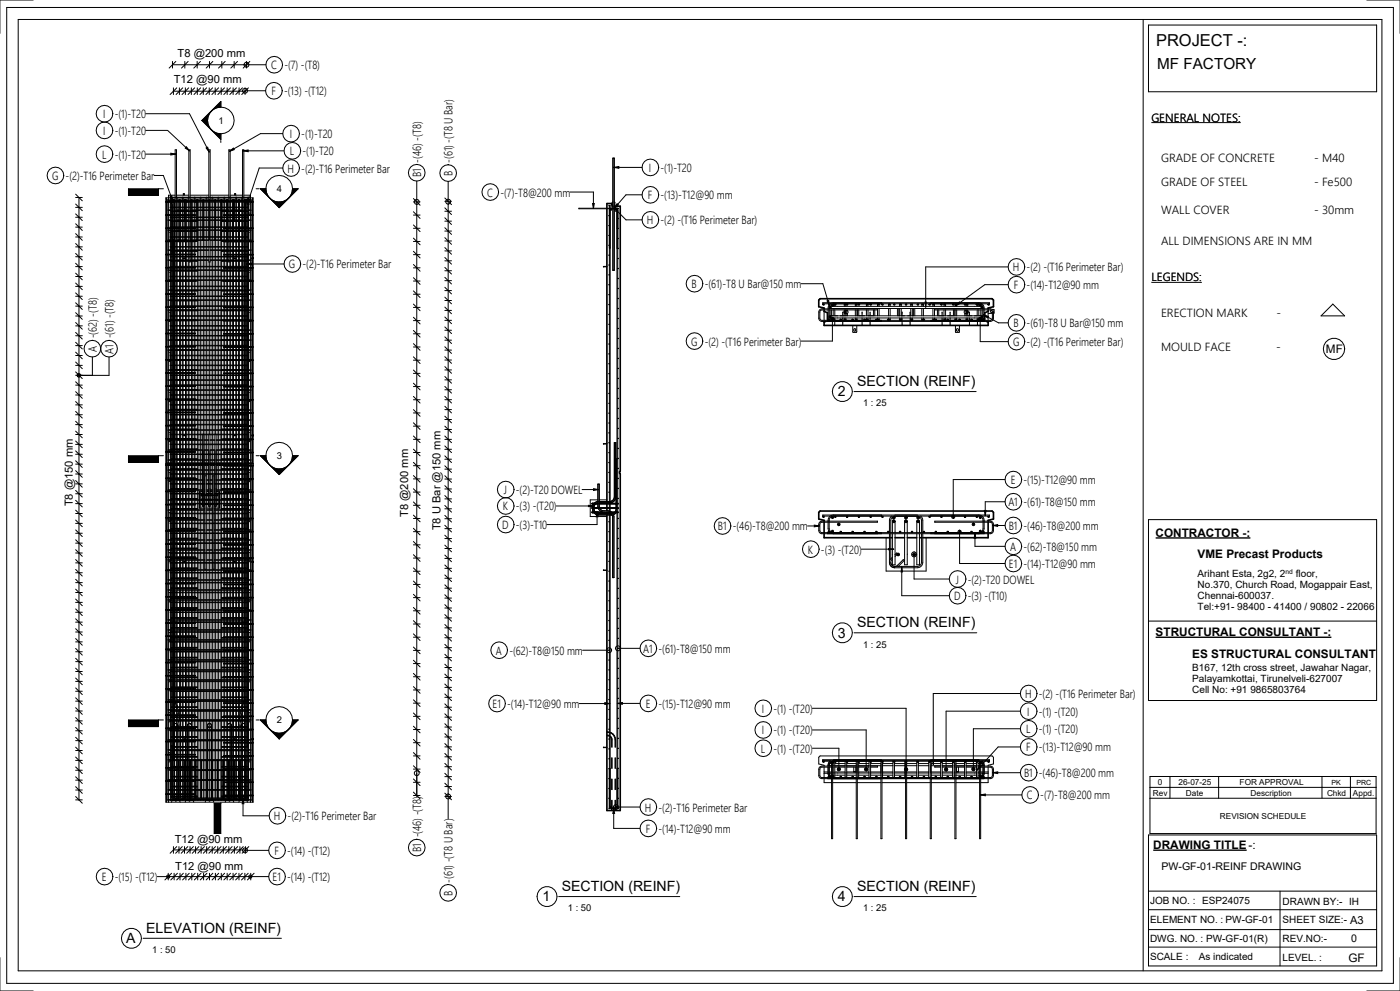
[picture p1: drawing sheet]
<svg xmlns="http://www.w3.org/2000/svg" width="420mm" height="297mm" viewBox="0 0 420 297" stroke-linecap="round" stroke-linejoin="round" font-family="sans-serif">
<defs><g id="words">
<text font-size="4.9" x="346.9" y="13.9">PROJECT -:</text>
<text font-size="4.6" x="347.2" y="20.7">MF FACTORY</text>
<g font-size="4.2">
<text x="251.4" y="118.9">2</text>
<text x="257.2" y="115.7">SECTION (REINF)</text>
<text x="251.4" y="191.2">3</text>
<text x="257.2" y="188">SECTION (REINF)</text>
<text x="168.5" y="267.1">SECTION (REINF)</text>
<text x="257.2" y="267.1">SECTION (REINF)</text>
<text x="162.8" y="270.3">1</text>
<text x="251.4" y="270.3">4</text>
<text x="43.8" y="279.6">ELEVATION (REINF)</text>
<text x="37.8" y="282.8">A</text>
</g>
<g font-size="3.5">
<text x="81.3" y="20.8">C -(7) -(T8)</text>
<text x="81.4" y="28.6">F -(13) -(T12)</text>
<text x="30.9" y="35.4">I</text>
<text x="34.4" y="35.4">-(1)-T20</text>
<text x="30.9" y="40.4">I</text>
<text x="34.4" y="40.4">-(1)-T20</text>
<text x="86.9" y="41.4">I</text>
<text x="90.4" y="41.4">-(1)-T20</text>
<text x="345.5" y="36.4">GENERAL NOTES:</text>
<text x="30.6" y="47.6">L</text>
<text x="34.4" y="47.6">-(1)-T20</text>
<text x="87" y="46.6">L</text>
<text x="90.8" y="46.6">-(1)-T20</text>
<text x="15.6" y="54">G -(2)-T16 Perimeter Bar</text>
<text x="86.3" y="51.7">H -(2)-T16 Perimeter Bar</text>
<text x="126.4" y="53.2" transform="rotate(-90 126.4 53.2)">B1 -(46) -(T8)</text>
<text x="135.8" y="52.8" transform="rotate(-90 135.8 52.8)">B -(61) -(T8 U Bar)</text>
<text x="194.7" y="51.5">I</text>
<text x="198.2" y="51.5">-(1)-T20</text>
<text x="348.4" y="48.6">GRADE OF CONCRETE</text>
<text x="394.3" y="48.6">- M40</text>
<text x="146.2" y="58.9">C -(7)-T8@200 mm</text>
<text x="194.4" y="59.8">F -(13)-T12@90 mm</text>
<text x="348.4" y="55.8">GRADE OF STEEL</text>
<text x="394.3" y="55.8">- Fe500</text>
<text x="348.4" y="64.3">WALL COVER</text>
<text x="394.3" y="64.3">- 30mm</text>
<text x="194.1" y="67.3">H -(2) -(T16 Perimeter Bar)</text>
<text x="348.4" y="73.5">ALL DIMENSIONS ARE IN MM</text>
<text x="86.7" y="80.5">G -(2)-T16 Perimeter Bar</text>
<text x="303.9" y="81.4">H -(2) -(T16 Perimeter Bar)</text>
<text x="207.5" y="86.4">B -(61)-T8 U Bar@150 mm</text>
<text x="304.3" y="86.7">F -(14)-T12@90 mm</text>
<text x="345.5" y="84.3">LEGENDS:</text>
<text x="348.4" y="95.1">ERECTION MARK</text>
<text x="383" y="95.1">-</text>
<text x="304.1" y="98.1">B -(61)-T8 U Bar@150 mm</text>
<text x="29.1" y="105.5" transform="rotate(-90 29.1 105.5)">A -(62) -(T8)</text>
<text x="34.1" y="106" transform="rotate(-90 34.1 106)">A1 -(61) -(T8)</text>
<text x="207.4" y="103.6">G -(2) -(T16 Perimeter Bar)</text>
<text x="304" y="103.8">G -(2) -(T16 Perimeter Bar)</text>
<text x="348.4" y="105.3">MOULD FACE</text>
<text x="382.9" y="105.3">-</text>
<text x="397.9" y="106">MF</text>
<text x="151.2" y="148.1">J</text>
<text x="154.8" y="148.1">-(2)-T20 DOWEL</text>
<text x="303.3" y="145.1">E -(15)-T12@90 mm</text>
<text x="150.9" y="153">K -(3) -(T20)</text>
<text x="302.6" y="151.8">A1 -(61)-T8@150 mm</text>
<text x="150.7" y="158.6">D -(3)-T10</text>
<text x="215.4" y="159">B1 -(46)-T8@200 mm</text>
<text x="302.7" y="158.9">B1 -(46)-T8@200 mm</text>
<text x="346.8" y="160.9">CONTRACTOR -:</text>
<text x="242.4" y="166">K -(3) -(T20)</text>
<text x="303.1" y="165.1">A -(62)-T8@150 mm</text>
<text x="359.3" y="167.3">VME Precast Products</text>
<text x="302.7" y="170.3">E1 -(14)-T12@90 mm</text>
<text x="286.3" y="179.9">D -(3) -(T10)</text>
<text x="286.8" y="174.9">J</text>
<text x="290.4" y="174.9">-(2)-T20 DOWEL</text>
<text x="346.8" y="190.7">STRUCTURAL CONSULTANT -:</text>
<text x="148.8" y="196.3">A -(62)-T8@150 mm</text>
<text x="193" y="195.7">A1 -(61)-T8@150 mm</text>
<text x="357.7" y="197.1">ES STRUCTURAL CONSULTANT</text>
<text x="307.6" y="209.3">H -(2) -(T16 Perimeter Bar)</text>
<text x="147.8" y="212.3">E1 -(14)-T12@90 mm</text>
<text x="193.7" y="212.2">E -(15)-T12@90 mm</text>
<text x="228.6" y="213.7">I</text>
<text x="232.1" y="213.7">-(1) -(T20)</text>
<text x="308.2" y="214.5">I</text>
<text x="311.7" y="214.5">-(1) -(T20)</text>
<text x="228.6" y="220.2">I</text>
<text x="232.1" y="220.2">-(1) -(T20)</text>
<text x="307.9" y="219.8">L</text>
<text x="311.7" y="219.8">-(1) -(T20)</text>
<text x="228.3" y="225.7">L</text>
<text x="232.1" y="225.7">-(1) -(T20)</text>
<text x="307.9" y="225.3">F -(13)-T12@90 mm</text>
<text x="307.3" y="233">B1 -(46)-T8@200 mm</text>
<text x="308.1" y="239.7">C -(7)-T8@200 mm</text>
<text x="82.2" y="245.9">H -(2)-T16 Perimeter Bar</text>
<text x="193.5" y="243.3">H -(2)-T16 Perimeter Bar</text>
<text x="193.8" y="249.7">F -(14)-T12@90 mm</text>
<text x="82.4" y="256.3">F -(14) -(T12)</text>
<text x="126.4" y="255.5" transform="rotate(-90 126.4 255.5)">B1 -(46) -(T8)</text>
<text x="346" y="254.5">DRAWING TITLE</text>
<text x="374.6" y="254.5">-:</text>
<text x="30.6" y="264.1">E -(15) -(T12)</text>
<text x="81.8" y="264.1">E1 -(14) -(T12)</text>
<text x="135.8" y="268.5" transform="rotate(-90 135.8 268.5)">B -(61) -(T8 U Bar)</text>
<text x="404.6" y="288.4">GF</text>
</g>
<g font-size="3.4">
<text x="53.3" y="17.2">T8 @200 mm</text>
<text x="52.2" y="24.8">T12 @90 mm</text>
<text x="21.8" y="151.8" transform="rotate(-90 21.8 151.8)">T8 @150 mm</text>
<text x="122.5" y="155" transform="rotate(-90 122.5 155)">T8 @200 mm</text>
<text x="132.2" y="159" transform="rotate(-90 132.2 159)">T8 U Bar @150 mm</text>
<text x="52.4" y="252.6">T12 @90 mm</text>
<text x="52.6" y="260.7">T12 @90 mm</text>
<text x="405.1" y="276.9">A3</text>
</g>
<g font-size="3.2">
<text x="348.5" y="260.9">PW-GF-01-REINF DRAWING</text>
<text x="405.5" y="282.4">0</text>
</g>
<g font-size="3">
<text x="359.3" y="172.9">Arihant Esta, 2g2, 2</text>
<text x="388.8" y="172.9">floor,</text>
<text x="359.3" y="176.2">No.370, Church Road, Mogappair East,</text>
<text x="359.3" y="179.5">Chennai-600037.</text>
<text x="359.3" y="182.8">Tel:+91- 98400 - 41400 / 90802 - 22066</text>
<text x="357.7" y="201.1">B167, 12th cross street, Jawahar Nagar,</text>
<text x="357.7" y="204.4">Palayamkottai, Tirunelveli-627007</text>
<text x="357.7" y="207.8">Cell No: +91 9865803764</text>
<text x="345.1" y="270.9">JOB NO. :</text>
<text x="360.7" y="271.1">ESP24075</text>
<text x="384.8" y="271.4">DRAWN BY:-</text>
<text x="404.8" y="271.4">IH</text>
<text x="345.1" y="276.8">ELEMENT NO. :</text>
<text x="367.7" y="276.8">PW-GF-01</text>
<text x="384.8" y="276.8">SHEET SIZE:-</text>
<text x="345.1" y="282.4">DWG. NO. :</text>
<text x="345.1" y="287.7">SCALE :</text>
<text x="359.7" y="287.7">As indicated</text>
<text x="361.9" y="282.4">PW-GF-01(R)</text>
<text x="384.8" y="282.4">REV.NO:-</text>
<text x="384.8" y="288">LEVEL. :</text>
</g>
<g font-size="2.8">
<text x="65.5" y="37">1</text>
<text x="83" y="57.5">4</text>
<text x="259" y="121.8">1 : 25</text>
<text x="83" y="137.5">3</text>
<text x="259" y="194.2">1 : 25</text>
<text x="83" y="216.8">2</text>
<text x="170.4" y="273.2">1 : 50</text>
<text x="259" y="273.2">1 : 25</text>
<text x="45.7" y="285.8">1 : 50</text>
</g>
<g font-size="2.5">
<text x="345.9" y="238.6">Rev</text>
<text x="347.4" y="235.3">0</text>
<text x="353.6" y="235.3">26-07-25</text>
<text x="355.9" y="238.6">Date</text>
<text x="372" y="235.3">FOR APPROVAL</text>
<text x="375.3" y="238.6">Description</text>
<text x="398.2" y="238.6">Chkd</text>
<text x="406" y="238.6">Appd.</text>
<text x="366" y="245.4">REVISION SCHEDULE</text>
</g>
<g font-size="2.1">
<text x="399.5" y="235.2">PK</text>
<text x="407" y="235.2">PRC</text>
</g>
<text font-size="2" x="385.7" y="172">nd</text>
</g></defs>
<g fill="#000">
<path d="M51.8 59.9v.2zM55.4 60h.1zM59.1 60h.1zM62.9 59.9v.2zM66.5 60h.1zM70.3 59.9v.2zM73.9 60h.1zM182.8 61.6v.2zM182.8 64.6v.1zM182.8 67.5v.2zM182.7 70.6h.2zM182.7 73.5h.2z"/>
<path d="M182.8 76.4v.2zM182.7 79.5h.2zM183.3 62.7l.2 .3h-.2zM184.7 62.7l.2 .3-.3-.1zM185.3 62.5h.2zM185.4 65.4v.2zM185.4 68.4v.2zM185.4 71.4v.2zM185.4 74.4v.2zM185.4 77.4v.2zM182.8 82.3v.2zM182.8 85.3v.2z"/>
<path d="M182.7 88.4h.2zM182.8 91.2v.2zM182.7 94.3h.2zM182.8 97.2v.1zM185.4 80.4v.2zM185.4 83.4v.2zM185.4 86.4v.2zM185.3 89.5h.2zM185.3 92.5h.2zM185.3 95.5h.2zM185.3 98.5h.2zM247 91.1l.4 .2-.2 .2-.3-.2z"/>
<path d="M248.6 95.6l.3 .2-.1 .2-.4-.2zM248.9 94.8h.5v.3l-.4 .2zM248.9 92h.5l-.1 .5h-.3zM249.7 91.2l.4 .2-.3 .4-.3-.1zM249.7 95.3l.4 .3-.3 .3-.3-.3zM250.1 95.7h.3v.3h-.3zM250.1 91.1h.3v.3h-.3zM250.5 91.1h.3v.4h-.3zM252.1 95.6l.4 .2-.1 .2-.4-.2zM253.4 91.1h.3v.3h-.3zM253.4 95.7h.3v.3h-.3zM254.1 91.1l.3 .2-.1 .2-.4-.2z"/>
<path d="M255.7 95.6l.3 .2-.1 .2h-.2zM256.8 95.7h.2v.3h-.3zM256.7 91.1h.3v.3h-.2zM257.6 91.1h.2v.4h-.2zM259.3 95.6h.2v.4h-.2zM260.1 91.1h.3l-.1 .3h-.2zM260.1 95.7h.2l.1 .3h-.3zM261.1 91.1l.4 .2-.1 .2-.4-.2zM262.8 95.6h.3v.4l-.4-.2zM263.4 91.1h.3v.3h-.3zM263.4 95.7h.3v.3h-.3zM264.7 91.1h.2v.4h-.2z"/>
<path d="M266.4 95.6l.4 .2-.2 .2h-.2zM266.7 91.1h.3v.3h-.3zM266.7 95.7h.3v.3h-.3zM268.2 91.1h.3v.4h-.3zM270.1 95.7h.2v.3h-.3zM270 95.6h.2v.4h-.2zM270 91.1h.3v.3h-.2zM271.8 91.1h.2v.4l-.4-.2zM273.4 91.1h.3l-.1 .3h-.2zM273.4 95.7h.2l.1 .3h-.3zM273.5 95.6h.3v.4h-.3zM275.3 91.1h.2v.4h-.2z"/>
<path d="M276.7 91.1h.3v.3h-.3zM276.7 95.7h.3v.3h-.3zM277.1 95.6h.2v.4h-.2zM278.8 91.1h.3v.4h-.3zM280 91.1h.3v.3h-.3zM280 95.7h.3v.3h-.3zM280.7 95.6l.3 .2-.1 .2-.4-.2zM282.4 91.1h.2v.4h-.2zM283.3 91.1h.3v.3h-.2zM283.4 95.7h.2v.3h-.3zM284.2 95.6l.4 .2-.1 .2-.4-.2zM285.9 91.1h.3v.4h-.3z"/>
<path d="M286.7 91.1h.3l-.1 .3h-.2zM286.7 95.7h.2l.1 .3h-.3zM287.8 95.6l.4 .2-.2 .2-.3-.2zM289.5 91.1l.3 .2-.1 .2-.4-.2zM290 91.1h.3v.3h-.3zM290 95.7h.3v.3h-.3zM291.4 95.6l.3 .2-.1 .2-.4-.2zM293 91.1h.2v.4h-.2zM293.3 91.1h.3v.3h-.3zM293.3 95.7h.3v.3h-.3zM293.9 91.3h.5l-.1 .5h-.3zM293.9 95.4l.2-.1 .4 .4-.5 .2z"/>
<path d="M294.4 94.8h.5l-.1 .5-.5-.2zM294.4 92h.5l-.1 .5h-.3zM294.9 95.6h.3v.4h-.3zM296.5 91.1h.3v.4h-.3zM182.7 100.2h.2zM182.8 103.1v.1zM182.7 106.1h.2zM182.8 109v.2zM182.8 112v.1zM182.7 115h.2zM182.7 118h.2zM185.3 101.5h.2z"/>
<path d="M185.3 104.5h.2zM185.3 107.5h.2zM185.3 110.5h.2zM185.3 113.4h.2zM185.3 116.4h.2zM185.3 119.4h.2zM182.8 120.8v.2zM182.8 123.8v.2zM182.8 126.8v.1zM182.8 129.7v.2zM182.8 132.7v.1zM182.8 135.6v.2z"/>
<path d="M182.8 138.6v.2zM185.3 122.4h.2zM185.3 125.4h.2zM185.3 128.4h.2zM185.3 131.4h.2zM185.3 134.4h.2zM185.3 137.4h.2zM182.8 141.6v.1zM182.8 144.5v.2zM182.8 147.5v.1zM182.8 150.4v.2zM182.8 153.4v.2z"/>
<path d="M182.8 156.4v.1zM182.8 159.3v.2zM185.3 140.4h.2zM185.3 143.4h.2zM185.3 146.4h.2zM185.3 149.4h.2zM185.3 152.4h.2zM185.3 155.4h.2zM185.3 158.4h.2zM247 154.7l.4 .2-.2 .2-.3-.2zM248.6 159.3l.3 .2-.1 .2-.4-.2zM249.7 154.9h.2l.1 .4h-.5z"/>
<path d="M249.7 159h.2l.1 .5h-.5zM250.5 154.7h.3v.4h-.3zM252.1 159.3l.4 .2-.1 .2-.4-.2zM254.1 154.7l.3 .2-.1 .2-.4-.2zM255.7 159.3l.3 .2-.1 .2h-.2zM257.6 154.7l.4 .2-.2 .2h-.2zM259.3 159.3l.3 .2-.1 .2h-.2zM261.1 154.7l.4 .2-.1 .2-.4-.2zM262.8 159.3l.4 .2-.1 .2h-.3zM264.7 154.7l.3 .2-.1 .2h-.2zM266.4 159.3l.4 .2-.2 .2h-.2zM268.2 154.7l.4 .2-.1 .2h-.3z"/>
<path d="M270 159.3l.3 .2-.1 .2h-.2zM271.8 154.7h.2v.4h-.2zM273.5 159.3l.4 .2-.1 .2h-.3zM275.3 154.7l.4 .2-.2 .2h-.2zM277.1 159.3h.2v.4h-.2zM278.8 154.7l.4 .2-.1 .2h-.3zM280.7 159.3l.3 .2-.1 .2-.4-.2zM282.4 154.7h.2v.4h-.2zM284.2 159.3l.4 .2-.1 .2-.4-.2zM285.9 154.7l.4 .2-.1 .2h-.3zM287.8 159.3l.4 .2-.2 .2-.3-.2zM289.5 154.7l.3 .2-.1 .2-.4-.2z"/>
<path d="M291.4 159.3l.3 .2-.1 .2-.4-.2zM293 154.7h.2v.4h-.2zM293.9 154.9l.2-.1 .4 .4-.5 .2zM293.9 159.1h.5l.1 .2-.5 .3zM294.9 159.3l.4 .2-.1 .2h-.3zM296.5 154.7l.4 .2-.1 .2h-.3zM182.8 162.3v.1zM182.8 165.2v.2zM182.8 168.2v.2zM182.7 171.2h.2zM182.8 174.1v.2zM182.8 177.1v.1z"/>
<path d="M185.4 161.3v.2zM185.3 164.4h.2zM185.4 167.3v.2zM185.3 170.4h.2zM185.3 173.4h.2zM185.3 176.4h.2zM185.3 179.4h.2zM182.7 180.1h.2zM182.8 183v.2zM182.8 186v.1zM182.7 189h.2zM182.8 191.9v.2z"/>
<path d="M182.7 194.9h.2zM182.7 197.9h.2zM185.3 182.4h.2zM185.3 185.4h.2zM185.4 188.3v.1zM185.3 191.4h.2zM185.3 194.4h.2zM185.3 197.4h.2zM182.7 200.9h.2zM182.8 203.7v.2zM182.8 206.7v.2zM182.7 209.7h.2z"/>
<path d="M182.8 212.6v.2zM182.8 215.6v.1zM182.7 218.6h.2zM185.4 200.3v.1zM185.4 203.3v.1zM185.4 206.3v.1zM185.4 209.3v.1zM185.4 212.3v.1zM185.4 215.3v.1zM185.4 218.2v.2zM182.7 221.6h.2zM182.8 224.5v.1z"/>
<path d="M182.7 227.5h.2zM182.8 230.4v.1zM182.8 233.3v.2zM182.8 236.3v.2zM182.7 239.3h.2zM185.3 221.3h.2zM185.3 224.3h.2zM185.3 227.3h.2zM185.3 230.3h.2zM185.3 233.3h.2zM185.3 236.3h.2zM185.4 239.2v.2z"/>
<path d="M247 228.1l.4 .2-.2 .3-.3-.3zM248.6 232.7l.3 .2-.1 .2-.4-.2zM249.7 228.3l.4 .2-.3 .4-.3-.1zM249.7 232.4l.4 .2-.3 .4-.3-.4zM250.5 228.1h.3v.5h-.3zM252.1 232.7l.4 .2-.1 .2-.4-.2zM254.1 228.1l.3 .2-.1 .3-.4-.3zM255.7 232.7l.3 .2-.1 .2h-.2zM257.6 228.1h.2v.5h-.2zM259.3 232.7h.2v.4h-.2zM261.1 228.1l.4 .2-.1 .3-.4-.3zM262.8 232.7h.3v.4l-.4-.2z"/>
<path d="M264.7 228.1h.2v.5h-.2zM266.4 232.7l.4 .2-.2 .2h-.2zM268.2 228.1h.3v.5h-.3zM270 232.7h.2v.4h-.2zM271.8 228.1h.2v.5l-.4-.3zM273.5 232.7h.3v.4h-.3zM275.3 228.1h.2v.5h-.2zM277.1 232.7h.2v.4h-.2zM278.8 228.1h.3v.5h-.3zM280.7 232.7l.3 .2-.1 .2-.4-.2zM282.4 228.1h.2v.5h-.2zM284.2 232.7l.4 .2-.1 .2-.4-.2z"/>
<path d="M285.9 228.1h.3v.5h-.3zM287.8 232.7l.4 .2-.2 .2-.3-.2zM289.5 228.1l.3 .2-.1 .3-.4-.3zM291.4 232.7l.3 .2-.1 .2-.4-.2zM293 228.1h.2v.5h-.2zM293.9 228.4h.5l-.1 .5h-.3zM293.9 232.5l.2-.1 .4 .4-.5 .2zM294.9 232.7h.3v.4h-.3zM296.5 228.1h.3v.5h-.3zM182.7 242.3h.2zM183.3 241.9h.2l-.2 .1zM184.7 241.9h.3l-.3 .1z"/>
<path d="M185.3 242.3h.2z"/>
<circle cx="253.6" cy="93.6" r=".4"/>
<circle cx="290.2" cy="93.6" r=".4"/>
<circle cx="251.7" cy="157.2" r=".4"/>
<circle cx="268.2" cy="155.2" r=".4"/>
<circle cx="268.2" cy="156.3" r=".4"/>
<circle cx="271.8" cy="155.2" r=".4"/>
<circle cx="271.8" cy="156.3" r=".4"/>
<circle cx="275.5" cy="155.2" r=".4"/>
<circle cx="275.5" cy="156.3" r=".4"/>
<circle cx="292.1" cy="157.2" r=".4"/>
<circle cx="269.5" cy="166.2" r=".4"/>
<circle cx="274.3" cy="166.2" r=".4"/>
<circle cx="251.7" cy="230.6" r=".4"/>
<circle cx="259.9" cy="230.6" r=".4"/>
<circle cx="271.9" cy="230.6" r=".4"/>
<circle cx="283.9" cy="230.6" r=".4"/>
<circle cx="292.1" cy="230.6" r=".4"/>
</g>
<g fill="none" stroke="#000" stroke-width=".3">
<path d="M52 27.3h21.5M52 26.3v2M53 26.3l-2 2M53.8 26.3v2M54.8 26.3l-2 2M55.6 26.3v2M56.6 26.3l-2 2M57.4 26.3v2M58.4 26.3l-2 2M59.2 26.3v2M60.2 26.3l-2 2M61 26.3v2"/>
<path d="M62 26.3l-2 2M62.8 26.3v2M63.8 26.3l-2 2M64.6 26.3v2M65.6 26.3l-2 2M66.4 26.3v2M67.4 26.3l-2 2M68.2 26.3v2M69.2 26.3l-2 2M70 26.3v2M71 26.3l-2 2M71.7 26.3v2"/>
<path d="M72.7 26.3l-2 2M73.5 26.3v2M74.5 26.3l-2 2M50 59.3v1.1M51.1 59.3h-1.3v181.2h26.2v-181.2h-1.4M51.1 59.9h-.7v.5M51.1 59.3v1.1M51.4 59.3h1.2M51.4 59.9h.6M51.4 59.3v1.1M51.7 59.9v.4h-.3h.6M51.8 59.9v.2z"/>
<path d="M52 59.9l.2 .1M52 59.9v.4M52.1 59.9h.5M52.1 60h.1M52.4 59.9v.3M52.6 59.3v.9l-.4 .1M52.6 58.5h-2v1.9M52.6 59.1v-14.2h.4v14.2M52.9 59.3v1M53 58.5h3.7M53.2 59.3h1.5M53.2 59.9h.6"/>
<path d="M53.2 59.3v1M53.9 60h.1M53.9 59.9h.8M54.1 59.9v.3M54.7 59.3v1M54.9 59.3h1.6M54.9 59.9h.7M54.9 59.3v1M55 58.5v-.4h.3v.4M55 58.2h.3M55.5 59.9l-.1 .1M55.7 60h.1"/>
<path d="M55.7 59.9h.8M55.9 59.9v.3M56.5 59.3v1M56.7 59.1v-14.2h.4v14.2M56.7 59.3v1M57.1 59.3h1.2M57.1 58.5h5.6M57.1 59.3v.9M57.1 59.9h.2M57.5 59.9h.8M57.7 59.9v.3M58.3 59.3v1"/>
<path d="M58.5 59.3h1.6M58.5 59.9h.6M58.5 59.3v1M59.1 60h.1M59.1 59.9v.1M59.2 60h.1M59.3 59.9h.8M59.4 59.9v.3M60.1 59.3v2.8M60.3 59.3h1.5M60.3 59.9h.6M60.3 59.3v2.8"/>
<path d="M61.1 59.9h.7M61.2 59.9v.3M61.8 59.3v2.8M62.1 59.3h.6M62.1 59.9h.6M62.1 59.3v2.8M62.7 59.1v-14.2h.4v14.2M62.7 59.3v.9h-.6M62.9 59.9v.2zM63.1 59.3h.5M63.1 58.5h5.6M63.1 59.3v.9"/>
<path d="M63.1 59.9h.5M63.6 59.3v2.8M63.9 59.3h1.5M63.9 59.3v2.8M63.9 59.9h.6M64.6 59.9h.8M64.7 59.9v.3M65.4 59.3v2.8M65.6 59.3h1.6M65.6 59.9h.7M65.6 59.3v2.8M66.4 59.9h.8"/>
<path d="M66.5 59.9v.1M67.2 59.3v1M67.4 59.3h1.3M67.4 59.9h.7M67.4 59.3v1M68 59.9v.1M68.7 59.9h-.4v.4v-.3M68.7 59.1v-14.2h.4v14.2M68.7 59.3v.9M69 59.3v1M69.1 58.5h3.7M69.2 59.3h1.6"/>
<path d="M69.2 59.9h.7M69.2 59.3v1M69.8 59.9v.4l.1-.4 .2 .1M70 59.9h.8M70.1 59.9v.1M70.3 59.9v.2zM70.4 58.2h.3M70.4 58.5v-.4h.3v.4M70.8 59.3v1M71 59.3h1.5M71 59.9h.7M71 59.3v1"/>
<path d="M71.6 59.9v.3M71.8 59.9h.7M71.8 60h.1M72.5 59.3v1M72.8 59.1v-14.2h.4v14.2M72.8 59.3v1M73.2 59.3l-.1 .9 .3 .1 .1-.4 .2 .4M73.2 59.3h1.1M73.2 58.5h2v1.4M73.2 59.9h.3M73.4 59.9v.3M73.6 60h.1"/>
<path d="M73.6 59.9h.7M73.8 59.9v.4l-7.3-.1v-.2M74 59.9v.2zM74.2 59.9l.1 .4h-.5M74.3 59.3v1.1h-.5M74.6 59.3h-23.5v-.2h23.5v1.3M74.6 59.9h.8v.5M75.1 59.9v.5M75.8 59.3v1.1M49.8 76.3l8.8-.1v.2zM49.8 68.4l8.8-.1v.2zM49.8 64.4h8.8v.2z"/>
<path d="M50 60.6v3.8M50 64.6v3.7M50 68.5v3.8M50 72.4v3.8M50 76.4v3.8M50.4 60.6v3.8M50.4 64.6v3.7M50.4 68.5v3.8M50.4 72.4v3.8M50.4 76.4v3.8M50.6 69.5l.5 .2v2.2M50.6 60.6v3.8"/>
<path d="M50.6 64.6v3.7M50.6 68.5v3.8M50.6 76.4v3.8M50.6 60.1h.5M50.6 62.9h.5M50.6 63.1h.5M50.6 65.9h.5M50.6 66.1h.5M50.6 68.9h.5M50.6 69.1h.5M50.6 71.9h.5M50.6 72.1h.5"/>
<path d="M50.6 74.9h.5M50.6 75.1h.5M50.6 77.9h.5M50.6 78.1h.5M50.6 72.4v3.8M51.1 72.1v.2M51.1 71h23.5M51.1 71.1h23.5M51.1 60.6v1.5M51.1 62.2v2.2M51.1 64.6v.4M51.1 65.2v2.8"/>
<path d="M51.1 68.2v.1M51.1 68.5v2.5M51.1 71.1v1.2M51.1 72.4v1.5M51.1 74.1v2.1M51.1 76.4v.5M51.1 77v2.8M51.4 61.1l.3-.5v1.5M51.4 78.1h.6M51.4 78.1h.3M51.4 75.3h.6M51.4 75.1h.6"/>
<path d="M51.4 72.2h.6M51.4 69.2h7.8v.2h-7.8M51.4 66.2h7.8v.2h-7.8M51.4 63.2h7.8v.2h-7.8M51.4 60.4h.6M51.4 60.4h.3M51.4 60.1h.3M51.4 77.9h.3M51.4 60.6v1.5M51.4 62.2v2.2M51.4 64.6v.4M51.4 65.2v2.8"/>
<path d="M51.4 68.2v.1M51.4 68.5v2.5M51.4 71.1v1.2M51.4 72.4v1.5M51.4 74.1v2.1M51.4 76.4v.5M51.4 77v2.8M51.6 62.2v1M51.6 63.4v1M51.6 64.6v.4M51.6 65.2v1M51.6 66.4v1.6"/>
<path d="M51.6 68.2v.1M51.6 68.5v.7M51.6 69.4v1.6M51.6 71.1v1.1M51.6 72.4v1.5M51.6 74.1v1M51.6 75.3v.9M51.7 61.4l-.1 .7M51.7 62.2v1M51.7 63.4v1M51.7 64.6v.4M51.7 65.2v1"/>
<path d="M51.7 66.4v1.6M51.7 68.2v.1M51.7 68.5v.7M51.7 69.4v1.6M51.7 71.1v1.1M51.7 72.4v1.5M51.7 74.1v1M51.7 75.3v.9M51.7 76.4v.5M51.7 77v1.1M51.9 60.6v1.5M51.9 62.2v1"/>
<path d="M51.9 63.4v1M51.9 64.6v.4M51.9 65.2v1M51.9 66.4v1.6M51.9 68.2v.1M51.9 68.5v.7M51.9 69.4v1.6M51.9 71.1v.8h.3M52 60.3h7.2v.1l-9.4 .1 8.8 .1v-.2M52 78.3h-.6h.3v1.5M52 78.3h7.2M52 75.1h7.2"/>
<path d="M52 75.3h7.2M52 72.2h7.2M52 71.9h.1M52 72.1h.1M52 74.9h.1M52 75.1h.1M52 77.9h.1M52 71.9v.3M52 72.4v1.5M52 74.1v1M52 75.3v.9M52 76.4v.5"/>
<path d="M52 77v1.1M52 78.3v1.5M52.1 72.4v1.5M52.1 74.1v1M52.1 75.3v.9M52.1 76.4v.5M52.1 77v1.1M52.1 78.3v1.5M52.2 60v.3M52.2 62.2v1M52.2 63.4v1M52.2 64.6v.4"/>
<path d="M52.2 65.2v1M52.2 66.4v1.6M52.2 68.2v.1M52.2 68.5v.7M52.2 69.4v1.6M52.2 71.1l-.1 1.1M52.2 60.6v1.5M52.4 60.1h.2M52.4 62.9h.2M52.4 63.1h.2M52.4 65.9h.2M52.4 66.1h.2"/>
<path d="M52.4 68.9h.2M52.4 69.1h.2M52.4 71.9h.2M52.4 72.1h.2M52.4 74.9h.2M52.4 75.1h.2M52.4 77.9h.2M52.4 60.6v1.5M52.4 62.2v1M52.4 63.4v1M52.4 64.6v.4M52.4 65.2v1"/>
<path d="M52.4 66.4v1.6M52.4 68.2v.1M52.4 68.5v.7M52.4 69.4v1.6M52.4 71.1v1.1M52.4 72.4v1.5M52.4 74.1v1M52.4 75.3v.9M52.4 76.4v.5M52.4 77v1.1M52.4 78.3v1.5M52.6 60.6v1.5"/>
<path d="M52.6 62.2v1M52.6 63.4v1M52.6 64.6v.4M52.6 65.2v1M52.6 66.4v1.6M52.6 68.2v.1M52.6 68.5v.7M52.6 69.4v1.6M52.6 71.1v1.1M52.6 72.4v1.5M52.6 74.1v1M52.6 75.3v.9"/>
<path d="M52.6 76.4v.5M52.6 77v1.1M52.6 78.3v1.5M52.9 60.6v1.5M52.9 62.2v1M52.9 63.4v1M52.9 64.6v.4M52.9 65.2v1M52.9 66.4v1.6M52.9 68.2v.1M52.9 68.5v.7M52.9 69.4v1.6"/>
<path d="M52.9 71.1v1.1M52.9 72.4v1.5M52.9 74.1v1M52.9 75.3v.9M52.9 76.4v.5M52.9 77v1.1M52.9 78.3v1.5M53.2 60.1h.5M53.2 62.9h.5M53.2 63.1h.5M53.2 65.9h.5M53.2 66.1h.5"/>
<path d="M53.2 68.9h.5M53.2 69.1h.5M53.2 71.9h.7M53.2 72.1h.7M53.2 74.9h.7M53.2 75.1h.7M53.2 77.9h.7M53.2 60.6v1.5M53.2 62.2v1M53.2 63.4v1M53.2 64.6v.4M53.2 65.2v1"/>
<path d="M53.2 66.4v1.6M53.2 68.2v.1M53.2 68.5v.7M53.2 69.4v1.6M53.2 71.1v1.1M53.2 72.4v1.5M53.2 74.1v1M53.2 75.3v.9M53.2 76.4v.5M53.2 77v1.1M53.2 78.3v1.5M53.7 60.3l.1-.4 .1 .4"/>
<path d="M53.7 71.1v.8h.2v-.8M53.7 60.6v1.5M53.7 62.2v1M53.7 63.4v1M53.7 64.6v.4M53.7 65.2v1M53.7 66.4v1.6M53.7 68.2v.1M53.7 68.5v.7M53.7 69.4v1.6M53.9 71.9v.3M53.9 72.4v1.5"/>
<path d="M53.9 74.1v1M53.9 75.3v.9M53.9 76.4v.5M53.9 77v1.1M53.9 78.3v1.5M53.9 60.6v1.5M53.9 62.2v1M53.9 63.4v1M53.9 64.6v.4M53.9 65.2v1M53.9 66.4v1.6M53.9 68.2v.1"/>
<path d="M53.9 68.5v.7M53.9 69.4v1.6M54.1 60.6v1.5M54.1 62.2v1M54.1 63.4v1M54.1 64.6v.4M54.1 65.2v1M54.1 66.4v1.6M54.1 68.2v.1M54.1 68.5v.7M54.1 69.4v1.6M54.1 71.1v1.1"/>
<path d="M54.1 72.4v1.5M54.1 74.1v1M54.1 75.3v.9M54.1 76.4v.5M54.1 77v1.1M54.1 78.3v1.5M54.1 60.1h.6M54.1 62.9h.6M54.1 63.1h.6M54.1 65.9h.6M54.1 66.1h.6M54.1 68.9h.6"/>
<path d="M54.1 69.1h.6M54.1 71.9h.6M54.1 72.1h.6M54.1 74.9h.6M54.1 75.1h.6M54.1 77.9h.6M54.7 60.6v1.5M54.7 62.2v1M54.7 63.4v1M54.7 64.6v.4M54.7 65.2v1M54.7 66.4v1.6"/>
<path d="M54.7 68.2v.1M54.7 68.5v.7M54.7 69.4v1.6M54.7 71.1v1.1M54.7 72.4v1.5M54.7 74.1v1M54.7 75.3v.9M54.7 76.4v.5M54.7 77v1.1M54.7 78.3v1.5M54.9 77.4h.5l-.5 .1M54.9 60.1h.5"/>
<path d="M54.9 62.9h.5M54.9 63.1h.5M54.9 65.9h.5M54.9 66.1h.6M54.9 68.9h.6M54.9 69.1h.6M54.9 71.9h.8M54.9 72.1h.8M54.9 74.9h.8M54.9 75.1h.8M54.9 77.9h.8M54.9 60.6v1.5"/>
<path d="M54.9 62.2v1M54.9 63.4v1M54.9 64.6v.4M54.9 65.2v1M54.9 66.4v1.6M54.9 68.2v.1M54.9 68.5v.7M54.9 69.4v1.6M54.9 71.1v1.1M54.9 72.4v1.5M54.9 74.1v1M54.9 75.3v.9"/>
<path d="M54.9 76.4v.5M54.9 77v1.1M54.9 78.3v1.5M55.4 60v.2M55.4 60h.1zM55.4 60.6v1.5M55.4 62.2v1M55.4 63.4v1M55.4 64.6v.4M55.4 65.2l.1 .8M55.5 60.3l.1-.4 .1 .4M55.5 71.1v.8h.2v-.8"/>
<path d="M55.5 60.6v1.5M55.5 62.2v1M55.5 63.4v1M55.5 64.6v.4M55.5 65.2v1M55.5 66.4v1.6M55.5 68.2v.1M55.5 68.5v.7M55.5 69.4v1.6M55.7 71.9v.3M55.7 72.4v1.5M55.7 74.1v1"/>
<path d="M55.7 75.3v.9M55.7 76.4v.5M55.7 77v1.1M55.7 78.3v1.5M55.7 60.6v1.5M55.7 62.2v1M55.7 63.4v1M55.7 64.6v.4M55.7 65.2v1M55.7 66.4v1.6M55.7 68.2v.1M55.7 68.5v.7"/>
<path d="M55.7 69.4v1.6M55.9 60.1h.6M55.9 62.9h.6M55.9 63.1h.6M55.9 65.9h.6M55.9 66.1h.6M55.9 68.9h.6M55.9 69.1h.6M55.9 71.9h.6M55.9 72.1h.6M55.9 74.9h.6M55.9 75.1h.6"/>
<path d="M55.9 77.9h.6M55.9 60.6v1.5M55.9 62.2v1M55.9 63.4v1M55.9 64.6v.4M55.9 65.2v1M55.9 66.4v1.6M55.9 68.2v.1M55.9 68.5v.7M55.9 69.4v1.6M55.9 71.1v1.1M55.9 72.4v1.5"/>
<path d="M55.9 74.1v1M55.9 75.3v.9M55.9 76.4v.5M55.9 77v1.1M55.9 78.3v1.5M56.5 60.6v1.5M56.5 62.2v1M56.5 63.4v1M56.5 64.6v.4M56.5 65.2v1M56.5 66.4v1.6M56.5 68.2v.1"/>
<path d="M56.5 68.5v.7M56.5 69.4v1.6M56.5 71.1v1.1M56.5 72.4v1.5M56.5 74.1v1M56.5 75.3v.9M56.5 76.4v.5M56.5 77v1.1M56.5 78.3v1.5M56.7 60.6v1.5M56.7 62.2v1M56.7 63.4v1"/>
<path d="M56.7 64.6v.4M56.7 65.2v1M56.7 66.4v1.6M56.7 68.2v.1M56.7 68.5v.7M56.7 69.4v1.6M56.7 71.1v1.1M56.7 72.4v1.5M56.7 74.1v1M56.7 75.3v.9M56.7 76.4v.5M56.7 77v1.1"/>
<path d="M56.7 78.3v1.5M57.1 60.6v1.5M57.1 62.2v1M57.1 63.4v1M57.1 64.6v.4M57.1 65.2v1M57.1 66.4v1.6M57.1 68.2v.1M57.1 68.5v.7M57.1 69.4v1.6M57.1 71.1v1.1M57.1 72.4v1.5"/>
<path d="M57.1 74.1v1M57.1 75.3v.9M57.1 76.4v.5M57.1 77v1.1M57.1 78.3v.2h-.4M57.1 60.1h.2M57.1 62.9h.2M57.1 63.1h.2M57.1 65.9h.2M57.1 66.1h.2M57.1 68.9h.2M57.1 69.1h.2"/>
<path d="M57.1 71.9h.3M57.1 72.1h.3M57.1 74.9h.3M57.1 75.1h.3M57.1 77.9h.3M57.3 60.3l.1-.4 .1 .4M57.3 71.1v.8h.2v-.8M57.3 60.6v1.5M57.3 62.2v1M57.3 63.4v1M57.3 64.6v.4M57.3 65.2v1"/>
<path d="M57.3 66.4v1.6M57.3 68.2v.1M57.3 68.5v.7M57.3 69.4v1.6M57.4 71.9v.3M57.4 72.4v1.5M57.4 74.1v1M57.4 75.3v.9M57.4 76.4v.5M57.4 77v1.1M57.4 78.3v1.5M57.5 60.6v1.5"/>
<path d="M57.5 62.2v1M57.5 63.4v1M57.5 64.6v.4M57.5 65.2v1M57.5 66.4v1.6M57.5 68.2v.1M57.5 68.5v.7M57.5 69.4v1.6M57.7 60.1h.6M57.7 62.9h.6M57.7 63.1h.6M57.7 65.9h.6"/>
<path d="M57.7 66.1h.6M57.7 68.9h.6M57.7 69.1h.6M57.7 71.9h.6M57.7 72.1h.6M57.7 74.9h.6M57.7 75.1h.6M57.7 77.9h.6M57.7 60.6v1.5M57.7 62.2v1M57.7 63.4v1M57.7 64.6v.4"/>
<path d="M57.7 65.2v1M57.7 66.4v1.6M57.7 68.2v.1M57.7 68.5v.7M57.7 69.4v1.6M57.7 71.1v1.1M57.7 72.4v1.5M57.7 74.1v1M57.7 75.3v.9M57.7 76.4v.5M57.7 77v1.1M57.7 78.3v1.5"/>
<path d="M58.3 60.6v1.5M58.3 62.2v1M58.3 63.4v1M58.3 64.6v.4M58.3 65.2v1M58.3 66.4v1.6M58.3 68.2v.1M58.3 68.5v.7M58.3 69.4v1.6M58.3 71.1v1.1M58.3 72.4v1.5M58.3 74.1v1"/>
<path d="M58.3 75.3v.9M58.3 76.4v.5M58.3 77v1.1M58.3 78.3v1.5M58.5 60.1h.6M58.5 62.9h.6M58.5 63.1h.6M58.5 65.9h.6M58.5 66.1h.6M58.5 68.9h.6M58.5 69.1h.6M58.5 71.9h.7"/>
<path d="M58.5 72.1h.7M58.5 74.9h.7M58.5 75.1h.7M58.5 77.9h.7M58.5 60.6v1.5M58.5 62.2v1M58.5 63.4v1M58.5 64.6v.4M58.5 65.2v1M58.5 66.4v1.6M58.5 68.2v.1M58.5 68.5v.7"/>
<path d="M58.5 69.4v1.6M58.5 71.1v1.1M58.5 72.4v1.5M58.5 74.1v1M58.5 75.3v.9M58.5 76.4v.5M58.5 77v1.1M58.5 78.3v1.5M58.6 72.3v.1h-8.8l9.4-.1M58.6 60.5h.5M59.1 60h.1zM59.1 62.2v1"/>
<path d="M59.1 63.4v1.6M59.1 65.2v1M59.1 60v.3M59.1 60h.2M59.1 71.1v.8h.2v-.8M59.1 60.4v1.7M59.1 66.4v1.6M59.1 68.2v1M59.1 69.4v1.6M59.2 78.1h-7.2M59.2 71.9v2M59.2 74.1v2.8"/>
<path d="M59.2 77v2.8M59.3 60v.6M59.3 60v.2h.8M59.3 62.2v2.8M59.3 65.2v2.8M59.3 68.2v2.8M59.4 60.1h.7M59.4 62.9h.7M59.4 63.1h.7M59.4 65.9h.7M59.4 66.1h.7M59.4 68.9h.7"/>
<path d="M59.4 69.1h.7M59.4 71.9h.7M59.4 72.1h.7M59.4 74.9h.7M59.4 75.1h.7M59.4 77.9h.7M59.4 78.1h.7M59.4 60.5v1.6M59.4 62.2v2.8M59.4 65.2v2.8M59.4 68.2v2.8M59.4 71.1v2.8"/>
<path d="M59.4 74.1v2.8M59.4 77v2.8M60.1 62.2v2.8M60.1 65.2v2.8M60.1 68.2v2.8M60.1 71.1v2.8M60.1 74.1v2.8M60.1 77v2.8M60.1 60.5h-.8v1.6M60.3 60.1h.6M60.3 62.9h.6M60.3 63.1h.6"/>
<path d="M60.3 65.9h.6M60.3 66.1h.6M60.3 68.9h.6M60.3 69.1h.6M60.3 71.9h.7M60.3 72.1h.7M60.3 74.9h.7M60.3 75.1h.7M60.3 77.9h.7M60.3 78.1h.7M60.3 62.2v2.8M60.3 65.2v2.8"/>
<path d="M60.3 68.2v2.8M60.3 71.1v2.8M60.3 74.1v2.8M60.3 77v2.8M60.3 60.5h.6v1.6M60.9 60v.6M60.9 60h.2M60.9 60v.2h-.6M60.9 71.1v.8h.2v-.8M60.9 62.2v2.8M60.9 65.2v2.8M60.9 68.2v2.8"/>
<path d="M61 71.9v2M61 74.1v2.8M61 77v2.8M61.1 60v.6M61.1 60v.2h.7M61.1 62.2v2.8M61.1 65.2v2.8M61.1 68.2v2.8M61.2 60.1h.6M61.2 62.9h.6M61.2 63.1h.6M61.2 65.9h.6"/>
<path d="M61.2 66.1h.6M61.2 68.9h.6M61.2 69.1h.6M61.2 71.9h.6M61.2 72.1h.6M61.2 74.9h.6M61.2 75.1h.6M61.2 77.9h.6M61.2 78.1h.6M61.2 60.5v1.6M61.2 62.2v2.8M61.2 65.2v2.8"/>
<path d="M61.2 68.2v2.8M61.2 71.1v2.8M61.2 74.1v2.8M61.2 77v2.8M61.8 62.2v2.8M61.8 65.2v2.8M61.8 68.2v2.8M61.8 71.1v2.8M61.8 74.1v2.8M61.8 77v2.8M61.8 60.5h-.7v1.6M62.1 60.5h.6v1.6"/>
<path d="M62.1 60.1h.6M62.1 62.9h.6M62.1 63.1h.6M62.1 65.9h.6M62.1 66.1h.6M62.1 68.9h.6M62.1 69.1h.6M62.1 71.9h.6M62.1 72.1h.6M62.1 74.9h.6M62.1 75.1h.6M62.1 77.9h.6"/>
<path d="M62.1 78.1h.6M62.1 62.2v2.8M62.1 65.2v2.8M62.1 68.2v2.8M62.1 71.1v2.8M62.1 74.1v2.8M62.1 77v2.8M62.7 77v1.5h.4v-1.5M62.7 62.2v2.8M62.7 65.2v2.8M62.7 68.2v2.8M62.7 74.1v2.8"/>
<path d="M62.7 60.6l.1-.7 .1 2.2M62.7 71.1v2.8M62.7 78.5v1.3M62.9 71.1v.8h-.2M62.9 62.2v2.8M62.9 65.2v2.8M62.9 68.2v2.8M62.9 60.2h.7M62.9 60.5h.7M63 78.5v1.3M63.1 60.5v1.6M63.1 62.2v2.8"/>
<path d="M63.1 65.2v2.8M63.1 68.2v2.8M63.1 71.1v2.8M63.1 74.1v2.8M63.1 60.1h.5M63.1 62.9h.5M63.1 63.1h.5M63.1 65.9h.5M63.1 66.1h.5M63.1 68.9h.5M63.1 69.1h.5M63.1 71.9h.5"/>
<path d="M63.1 72.1h.5M63.1 74.9h.5M63.1 75.1h.5M63.1 77.9h.5M63.1 78.1h.5M63.6 62.2v2.8M63.6 65.2v2.8M63.6 68.2v2.8M63.6 71.1v2.8M63.6 74.1v2.8M63.6 77v2.8M63.9 62.2v2.8"/>
<path d="M63.9 65.2v2.8M63.9 68.2v2.8M63.9 71.1v2.8M63.9 74.1v2.8M63.9 77v2.8M63.9 60.1h.6M63.9 62.9h.6M63.9 63.1h.6M63.9 65.9h.6M63.9 66.1h.6M63.9 68.9h.6M63.9 69.1h.6"/>
<path d="M63.9 71.9h.6M63.9 72.1h.6M63.9 74.9h.6M63.9 75.1h.6M63.9 77.9h.6M63.9 78.1h.6M63.9 60.5h.6v1.6M64.5 60v.6M64.5 60h.2M64.5 60v.2h-.6M64.5 71.1v.8h.2v-.8M64.5 62.2v2.8"/>
<path d="M64.5 65.2v2.8M64.5 68.2v2.8M64.5 71.9v2M64.5 74.1v2.8M64.5 77v2.8M64.7 60v.6M64.7 60v.2h.7M64.7 62.2v2.8M64.7 65.2v2.8M64.7 68.2v2.8M64.7 60.1h.7M64.7 62.9h.7"/>
<path d="M64.7 63.1h.7M64.7 65.9h.7M64.7 66.1h.7M64.7 68.9h.7M64.7 69.1h.7M64.7 71.9h.7M64.7 72.1h.7M64.7 74.9h.7M64.7 75.1h.7M64.7 77.9h.7M64.7 78.1h.7M64.7 60.5v1.6"/>
<path d="M64.7 71.1v2.8M64.7 74.1v2.8M64.7 77v2.8M65.4 62.2v2.8M65.4 65.2v2.8M65.4 68.2v2.8M65.4 71.1v2.8M65.4 74.1v2.8M65.4 77v2.8M65.4 60.5h-.7v1.6M65.6 60.1h.6M65.6 62.9h.6"/>
<path d="M65.6 63.1h.6M65.6 65.9h.6M65.6 66.1h.6M65.6 68.9h.6M65.6 69.1h.6M65.6 71.9h.7M65.6 72.1h.7M65.6 74.9h.7M65.6 75.1h.7M65.6 77.9h.7M65.6 78.1h.7M65.6 62.2v2.8"/>
<path d="M65.6 65.2v2.8M65.6 68.2v2.8M65.6 71.1v2.8M65.6 74.1v2.8M65.6 77v2.8M65.6 60.5h.6v1.6M66.2 60v.6M66.2 60h.3M66.2 60v.2h-.6M66.2 71.1v.8h.3v-.8M66.2 62.2v2.8M66.2 65.2v2.8"/>
<path d="M66.2 68.2v2.8M66.3 71.9v2M66.3 74.1v2.8M66.3 77v2.8M66.5 60l.1 .2M66.5 60h.1zM66.5 60v.6M66.5 62.2v2.8M66.5 65.2v2.8M66.5 68.2v2.8M66.5 66.1h.7M66.5 68.9h.7"/>
<path d="M66.5 69.1h.7M66.5 71.9h.7M66.5 72.1h.7M66.5 74.9h.7M66.5 75.1h.7M66.5 77.9h.7M66.5 60.5v1.6M66.5 71.1v2.8M66.5 74.1v2.8M66.5 77v2.8M66.6 60.3v.1l9.4 .1-8.8 .1v-.2M66.6 78.3h7.2v1.5"/>
<path d="M66.6 75.3h7.2v1M66.6 69.4h7.2v1.6M66.6 66.4h7.2v1.6M66.6 63.4h7.2v1M66.6 62.9h.6M66.6 63.1h.6M66.6 65.9h.6M66.6 65.2l-.1 .8M66.6 60.5v1.6M66.6 62.2v1M66.6 63.4v1.6M66.7 60.1h.5"/>
<path d="M67.2 76.3h8.8l-8.8 .1zM67.2 72.3v.2l8.8-.1-9.4-.1M67.2 68.4h8.8l-8.8 .1zM67.2 64.4l8.8 .1-8.8 .1zM67.2 60.5h-.7v1.6M67.2 60.6v1.5M67.2 62.2v1M67.2 63.4v1M67.2 64.6v.4M67.2 65.2v1M67.2 66.4v1.6M67.2 68.2v.2"/>
<path d="M67.2 68.5v.7M67.2 69.4v1.6M67.2 71.1v1.1M67.2 72.5v1.4M67.2 74.1v1M67.2 75.3v1M67.2 76.4v.5M67.2 77v1.1M67.2 78.3v1.5M67.4 60.1h.6M67.4 62.9h.6M67.4 63.1h.6"/>
<path d="M67.4 65.9h.6M67.4 66.1h.6M67.4 68.9h.6M67.4 69.1h.6M67.4 71.9h.6M67.4 72.1h.6M67.4 74.9h.6M67.4 75.1h.6M67.4 77.9h.6M67.4 60.6v1.5M67.4 62.2v1M67.4 63.4v1"/>
<path d="M67.4 64.6v.4M67.4 65.2v1M67.4 66.4v1.6M67.4 68.2v.2M67.4 68.5v.7M67.4 69.4v1.6M67.4 71.1v1.1M67.4 72.5v1.4M67.4 74.1v1M67.4 75.3v1M67.4 76.4v.5M67.4 77v1.1"/>
<path d="M67.4 78.3v1.5M68 60v.3M68 60h.3M68 60.6v1.5M68 62.2v1M68 63.4v1M68 64.6v.4M68 65.2v1M68 66.4v1.6M68 68.2v.2M68 68.5v.7M68 69.4v1.6"/>
<path d="M68 71.1v1.1M68 71.9h.3M68 72.5v1.4M68 74.1v1M68 75.3v1M68 76.4v.5M68 77v1.1M68 78.3v1.5M68.3 60.6v1.5M68.3 62.2v1M68.3 63.4v1M68.3 64.6v.4"/>
<path d="M68.3 65.2v1M68.3 66.4v1.6M68.3 68.2v.2M68.3 68.5v.7M68.3 69.4v1.6M68.3 71.1v1.1M68.3 72.5v1.4M68.3 74.1v1M68.3 75.3v1M68.3 76.4v.5M68.3 77v1.1M68.3 78.3v1.5"/>
<path d="M68.3 60.1h.4M68.3 62.9h.4M68.3 63.1h.4M68.3 65.9h.4M68.3 66.1h.4M68.3 68.9h.4M68.3 69.1h.4M68.3 71.9h.4M68.3 72.1h.4M68.3 74.9h.4M68.3 75.1h.4M68.3 77.9h.4"/>
<path d="M68.7 78.3v.2h.3M68.7 60.6v1.5M68.7 62.2v1M68.7 63.4v1M68.7 64.6v.4M68.7 65.2v1M68.7 66.4v1.6M68.7 68.2v.2M68.7 68.5v.7M68.7 69.4v1.6M68.7 71.1v1.1M68.7 72.5v1.4"/>
<path d="M68.7 74.1v1M68.7 75.3v1M68.7 76.4v.5M68.7 77v1.1M69 60.6v1.5M69 62.2v1M69 63.4v1M69 64.6v.4M69 65.2v1M69 66.4v1.6M69 68.2v.2M69 68.5v.7"/>
<path d="M69 69.4v1.6M69 71.1v1.1M69 72.5v1.4M69 74.1v1M69 75.3v1M69 76.4v.5M69 77v1.1M69 78.3v1.5M69.2 60.1h.6M69.2 62.9h.6M69.2 63.1h.6M69.2 65.9h.6"/>
<path d="M69.2 66.1h.6M69.2 68.9h.6M69.2 69.1h.6M69.2 71.9h.6M69.2 72.1h.6M69.2 74.9h.6M69.2 75.1h.6M69.2 77.9h.6M69.2 60.6v1.5M69.2 62.2v1M69.2 63.4v1M69.2 64.6v.4"/>
<path d="M69.2 65.2v1M69.2 66.4v1.6M69.2 68.2v.2M69.2 68.5v.7M69.2 69.4v1.6M69.2 71.1v1.1M69.2 72.5v1.4M69.2 74.1v1M69.2 75.3v1M69.2 76.4v.5M69.2 77v1.1M69.2 78.3v1.5"/>
<path d="M69.8 60.6v1.5M69.8 62.2v1M69.8 63.4v1M69.8 64.6v.4M69.8 65.2v1M69.8 66.4v1.6M69.8 68.2v.2M69.8 68.5v.7M69.8 69.4v1.6M69.8 72.5v1.4M69.8 74.1v1M69.8 75.3v1"/>
<path d="M69.8 76.4v.5M69.8 77v1.1M69.8 78.3v1.5M69.8 71.1v1.1M69.8 71.9h.3M70.1 71.9h.7M70.1 72.1h.7M70.1 74.9h.7M70.1 75.1h.7M70.1 77.9h.7M70.1 72.5v1.4M70.1 74.1v1"/>
<path d="M70.1 75.3v1M70.1 76.4v.5M70.1 77v1.1M70.1 78.3v1.5M70.1 60v.3M70.1 60.1h.1M70.1 62.9h.1M70.1 63.1h.1M70.1 65.9h.1M70.1 66.1h.7M70.1 68.9h.7M70.1 69.1h.7"/>
<path d="M70.1 60.6v1.5M70.1 62.2v1M70.1 63.4v1M70.1 64.6v.4M70.1 65.2v1M70.1 66.4v1.6M70.1 68.2v.2M70.1 68.5v.7M70.1 69.4v1.6M70.1 71.1v1.1M70.2 60v.2M70.2 60l.1 .2"/>
<path d="M70.2 60.6v1.5M70.2 62.2v1M70.2 63.4v1M70.2 64.6v.4M70.2 65.2v.8h.1v-.8M70.3 60.1h.5M70.3 62.9h.5M70.3 63.1h.5M70.3 65.9h.5M70.3 60.6v1.5M70.3 62.2v1M70.3 63.4v1"/>
<path d="M70.3 64.6v.4M70.8 60.6v1.5M70.8 62.2v1M70.8 63.4v1M70.8 64.6v.4M70.8 65.2v1M70.8 66.4v1.6M70.8 68.2v.2M70.8 68.5v.7M70.8 69.4v1.6M70.8 71.1v1.1M70.8 72.5v1.4"/>
<path d="M70.8 74.1v1M70.8 75.3v1M70.8 76.4v.5M70.8 77v1.1M70.8 78.3v1.5M70.8 77.4h-.5l.5 .1M71 60.1h.6M71 62.9h.6M71 63.1h.6M71 65.9h.6M71 66.1h.6M71 68.9h.6"/>
<path d="M71 69.1h.6M71 71.9h.6M71 72.1h.6M71 74.9h.6M71 75.1h.6M71 77.9h.6M71 60.6v1.5M71 62.2v1M71 63.4v1M71 64.6v.4M71 65.2v1M71 66.4v1.6"/>
<path d="M71 68.2v.2M71 68.5v.7M71 69.4v1.6M71 71.1v1.1M71 72.5v1.4M71 74.1v1M71 75.3v1M71 76.4v.5M71 77v1.1M71 78.3v1.5M71.6 60.6v1.5M71.6 62.2v1"/>
<path d="M71.6 63.4v1M71.6 64.6v.4M71.6 65.2v1M71.6 66.4v1.6M71.6 68.2v.2M71.6 68.5v.7M71.6 69.4v1.6M71.6 71.1v1.1M71.6 72.5v1.4M71.6 74.1v1M71.6 75.3v1M71.6 76.4v.5"/>
<path d="M71.6 77v1.1M71.6 78.3v1.5M71.6 60.3l.1-.4 .2 .4M71.6 71.1v.8h.3v-.8M71.8 71.9h.7M71.8 72.1h.7M71.8 74.9h.7M71.8 75.1h.7M71.8 77.9h.7M71.8 71.9v.3M71.8 72.5v1.4M71.8 74.1v1"/>
<path d="M71.8 75.3v1M71.8 76.4v.5M71.8 77v1.1M71.8 78.3v1.5M71.9 60.1h.6M71.9 62.9h.6M71.9 63.1h.6M71.9 65.9h.6M71.9 66.1h.6M71.9 68.9h.6M71.9 69.1h.6M71.9 60.6v1.5"/>
<path d="M71.9 62.2v1M71.9 63.4v1M71.9 64.6v.4M71.9 65.2v1M71.9 66.4v1.6M71.9 68.2v.2M71.9 68.5v.7M71.9 69.4v1.6M72.5 60.6v1.5M72.5 62.2v1M72.5 63.4v1M72.5 64.6v.4"/>
<path d="M72.5 65.2v1M72.5 66.4v1.6M72.5 68.2v.2M72.5 68.5v.7M72.5 69.4v1.6M72.5 71.1v1.1M72.5 72.5v1.4M72.5 74.1v1M72.5 75.3v1M72.5 76.4v.5M72.5 77v1.1M72.5 78.3v1.5"/>
<path d="M72.8 60.6v1.5M72.8 62.2v1M72.8 63.4v1M72.8 64.6v.4M72.8 65.2v1M72.8 66.4v1.6M72.8 68.2v.2M72.8 68.5v.7M72.8 69.4v1.6M72.8 71.1v1.1M72.8 72.5v1.4M72.8 74.1v1"/>
<path d="M72.8 75.3v1M72.8 76.4v.5M72.8 77v1.1M72.8 78.3v1.5M73.2 60.6v1.5M73.2 62.2v1M73.2 63.4v1M73.2 64.6v.4M73.2 65.2v1M73.2 66.4v1.6M73.2 68.2v.2M73.2 68.5v.7"/>
<path d="M73.2 69.4v1.6M73.2 71.1v1.1M73.2 72.5v1.4M73.2 74.1v1M73.2 75.3v1M73.2 76.4v.5M73.2 77v1.1M73.2 78.3v1.5M73.2 60.1h.2M73.2 62.9h.2M73.2 63.1h.2M73.2 65.9h.2"/>
<path d="M73.2 66.1h.2M73.2 68.9h.2M73.2 69.1h.2M73.2 71.9h.2M73.2 72.1h.2M73.2 74.9h.2M73.2 75.1h.2M73.2 77.9h.2M73.4 60.6v1.5M73.4 62.2v1M73.4 63.4v1M73.4 64.6v.4"/>
<path d="M73.4 65.2v1M73.4 66.4v1.6M73.4 68.2v.2M73.4 68.5v.7M73.4 69.4v1.6M73.4 71.1v1.1M73.4 72.5v1.4M73.4 74.1v1M73.4 75.3v1M73.4 76.4v.5M73.4 77v1.1M73.4 78.3v1.5"/>
<path d="M73.4 71.1v.8h.3v-.8M73.6 71.9v.3M73.6 72.5v1.4M73.6 74.1v1M73.6 75.3v1M73.6 76.4v.5M73.6 77v1.1M73.6 78.3v1.5M73.6 71.9h.2M73.6 72.1h.2M73.6 74.9h.2M73.6 75.1h.2"/>
<path d="M73.6 77.9h.2M73.7 60.7l.1 .2M73.7 60.1h.1M73.7 62.9h.1M73.7 63.1h.1M73.7 65.9h.1M73.7 66.1h.1M73.7 68.9h.1M73.7 69.1h.1M73.7 60.6v1.5M73.7 62.2v1M73.7 63.4v1"/>
<path d="M73.7 64.6v.4M73.7 65.2v1M73.7 66.4v1.6M73.7 68.2v.2M73.7 68.5v.7M73.7 69.4v1.6M73.8 78.3h.5h-.1v1.5M73.8 75.1h.5M73.8 75.3h.5M73.8 72.2h.5M73.8 69.2h.5M73.8 69.4h.5"/>
<path d="M73.8 66.2h.5M73.8 66.4h.5M73.8 63.2h.5M73.8 63.4h.5M73.8 77v1.1h-7.3M73.8 74.1v1h-7.2M73.8 71.1v1.1h-7.2M73.8 68.5v.7h-7.2M73.8 65.2v1h-7.2M73.8 62.2v1h-7.2M73.8 60.6v1.5M73.8 64.6v.4"/>
<path d="M73.8 68.2v.2M73.8 72.5v1.4M73.8 76.4v.5M74.2 60.7l.1 .4M74.2 77v1.1h.1h-.5M74.2 76.2h.1M74.2 60.1h.1M74.2 77.9h.1M74.2 60.6v1.5M74.2 62.2v1M74.2 63.4v1M74.2 64.6v.4"/>
<path d="M74.2 65.2v1M74.2 66.4v1.6M74.2 68.2v.2M74.2 68.5v.7M74.2 69.4v1.6M74.2 71.1v1.1M74.2 72.5v1.4M74.2 74.1v1M74.2 75.3v1M74.2 76.4v.5M74.3 60.6v1.5M74.3 62.2v2.2"/>
<path d="M74.3 64.6v.4M74.3 65.2v2.8M74.3 68.2v.2M74.3 68.5v2.5M74.3 71.1v1.2M74.3 72.5v1.4M74.3 74.1v2.2M74.3 76.4v.5M74.3 77v2.8M74.6 62.1h-23.5v.1h23.5M74.6 65h-23.5v.2h23.5M74.6 68h-23.5v.2h23.5"/>
<path d="M74.6 73.9h-23.5v.2h23.5M74.6 76.9h-23.5v.1h23.5M74.6 79.8h-23.5v.2h23.5M74.6 60.6v3.8M74.6 64.6v3.8M74.6 68.5v3.8M74.6 72.5v3.8M74.6 76.4v3.8M74.6 60.1h.5M74.6 62.9h.5M74.6 63.1h.5M74.6 65.9h.5"/>
<path d="M74.6 66.1h.5M74.6 68.9h.5M74.6 69.1h.5M74.6 71.9h.5M74.6 72.1h.5M74.6 74.9h.5M74.6 75.1h.5M74.6 77.9h.5M74.6 78.1h.5M74.7 63.1v.7l.4 .2M74.7 72.1v.2M75.1 61l-.4 .2v1.7"/>
<path d="M75.1 69.5l-.4 .2v2.2M75.1 60.6v3.8M75.1 64.6v3.8M75.1 68.5v3.8M75.1 72.5v3.8M75.1 76.4v3.8M75.4 77.3h.7v.2h-.7M75.4 60.6v3.8M75.4 64.6v3.8M75.4 68.5v3.8M75.4 72.5v3.8M75.4 76.4v3.8"/>
<path d="M75.8 60.6v3.8M75.8 64.6v3.8M75.8 68.5v3.8M75.8 72.5v3.8M75.8 76.4v3.8M181.2 79.9v.1M182.1 79.9h-1l1 .1M182.7 70.6h.2zM182.7 73.5h.2zM182.7 79.5h.2zM182.8 61.6v.2zM182.8 64.6v.1z"/>
<path d="M182.8 67.5v.2zM182.8 76.4v.2zM182.8 61.6h.3v180.8h-.3zM183.1 63.1l.5-.5h1.2l.3 .5M183.3 62.7l.2 .3-.3-.1zM183.6 62.4l-.5 .2-.3 .5v11.3h.3M183.9 60.6l-.2 .1v1.1M183.9 62.4v-15h.4v15M183.9 62.6v18.4h.4v-18.4M184.3 60.6l.2 .1v1.1M184.6 62.4l.6 .2 .2 .5M184.7 62.7l.2 .3-.3-.1z"/>
<path d="M185.1 62.4h.3v180h-.3zM185.1 74.4h.3M185.3 62.9l-.4-.5h-11.2v.2h11.3l.2 .3v5.6h.1M185.3 62.5h.2zM185.4 65.4v.2zM185.4 68.4v.2zM185.4 71.4v.2zM185.4 74.4v.2zM185.4 77.4v.2zM49.8 99.9h8.8v.2zM49.8 92h8.8v.2zM49.8 88.1h8.8v.1z"/>
<path d="M49.8 80.2h8.8v.1zM50 80.3v3.8M50 84.3v3.8M50 88.2v3.8M50 92.2v3.8M50 96.1v3.8M50.4 80.3v3.8M50.4 84.3v3.8M50.4 88.2v3.8M50.4 92.2v3.8M50.4 96.1v3.8M50.6 81.5l.5 .2v2.2"/>
<path d="M50.6 93.5l.5 .2v2.2M50.6 80.3v3.8M50.6 84.3v3.8M50.6 88.2v3.8M50.6 92.2v3.8M50.6 96.1v3.8M50.6 80.9h.5M50.6 81.1h.5M50.6 83.9h.5M50.6 86.9h.5M50.6 87.1h.5M50.6 89.9h.5"/>
<path d="M50.6 90.1h.5M50.6 92.9h.5M50.6 93h.5M50.6 95.9h.5M50.6 98.9h.5M50.6 99h.5M51 84.3l-.4 .2M51.1 84.1h.1M51.1 96.1l-.5 .4M51.1 82.8h23.5M51.1 83h23.5M51.1 94.7h23.5"/>
<path d="M51.1 94.8h23.5M51.1 80v.2M51.1 80.3v2.5M51.1 83v1.1M51.1 84.3v1.5M51.1 85.9v2.2M51.1 88.2v.5M51.1 88.9v2.8M51.1 91.9v.1M51.1 92.2v2.5M51.1 94.8v1.2M51.1 96.1v1.5"/>
<path d="M51.1 97.8v2.1M51.4 96.1h.6v1.5M51.4 96.1h.3v1.5M51.4 81.1h.6M51.4 81.1h.3M51.4 80.9h.3M51.4 83.9h.3M51.4 86.9h.3M51.4 89.9h.3M51.4 92.9h.3M51.4 95.9h.3M51.4 98.9h.3"/>
<path d="M51.4 80v.2M51.4 80.3v2.5M51.4 83v1.1M51.4 84.3v1.5M51.4 85.9v2.2M51.4 88.2v.5M51.4 88.9v2.8M51.4 91.9v.1M51.4 92.2v2.5M51.4 94.8v1.2M51.4 96.1v1.5M51.4 97.8v2.1"/>
<path d="M51.7 97.8v1.1h-.3h.6M51.7 94.8v1.2h-.3M51.7 92.2v.8h-.3h.6M51.7 88.9v1.1h-.3h.6M51.7 85.9v1.1h-.3h.6M51.7 83v1.1h-.3M51.7 80v.2M51.7 80.3v.8M51.7 84.3v1.5M51.7 88.2v.5M51.7 91.9v.1M52 99.1h-.6h.3v.8"/>
<path d="M52 93.1h-.6h.3v1.6M52 90.2h-.6h.3v1.5M52 87.2h-.6h.3v.9M52 81.2h-.6h.3v1.6M52 90l7.2 .1M52 93h7.2M52 98.9h7.2M52 99.1h7.2M52 93.1h7.2M52 90.2h7.2M52 87h7.2M52 87.2h7.2"/>
<path d="M52 84.2h7.2M52 81.2h7.2M52 94.8v1.2h-.6M52 83v1.1h-.6M52 80.9h.1M52 83.9h.1M52 86.9h.1M52 89.9h.1M52 92.9h.1M52 95.9h.1M52 98.9h.1M52 80v.2"/>
<path d="M52 80.3v.8M52 81.2v1.6M52 84.3v1.5M52 85.9v1.1M52 87.2v.9M52 88.2v.5M52 88.9v1.1M52 90.2v1.5M52 91.9v.1M52 92.2v.8M52 93.1v1.6M52 97.8v1.1"/>
<path d="M52 99.1v.8M52.1 80v.2M52.1 80.3v.8M52.1 81.2v1.6M52.1 83v1.1M52.1 84.3v1.5M52.1 85.9v1.1M52.1 87.2v.9M52.1 88.2v.5M52.1 88.9v1.1M52.1 90.2v1.5M52.1 91.9v.1"/>
<path d="M52.1 92.2v.8M52.1 93.1v1.6M52.1 94.8v1.2M52.1 96.1v1.5M52.1 97.8v1.1M52.1 99.1v.8M52.4 80.9h.2M52.4 83.9h.2M52.4 86.9h.2M52.4 89.9h.2M52.4 92.9h.2M52.4 95.9h.2"/>
<path d="M52.4 98.9h.2M52.4 80v.2M52.4 80.3v.8M52.4 81.2v1.6M52.4 83v1.1M52.4 84.3v1.5M52.4 85.9v1.1M52.4 87.2v.9M52.4 88.2v.5M52.4 88.9v1.1M52.4 90.2v1.5M52.4 91.9v.1"/>
<path d="M52.4 92.2v.8M52.4 93.1v1.6M52.4 94.8v1.2M52.4 96.1v1.5M52.4 97.8v1.1M52.4 99.1v.8M52.6 80v.2M52.6 80.3v.8M52.6 81.2v1.6M52.6 83v1.1M52.6 84.3v1.5M52.6 85.9v1.1"/>
<path d="M52.6 87.2v.9M52.6 88.2v.5M52.6 88.9v1.1M52.6 90.2v1.5M52.6 91.9v.1M52.6 92.2v.8M52.6 93.1v1.6M52.6 94.8v1.2M52.6 96.1v1.5M52.6 97.8v1.1M52.6 99.1v.8M52.9 80v.2"/>
<path d="M52.9 80.3v.8M52.9 81.2v1.6M52.9 83v1.1M52.9 84.3v1.5M52.9 85.9v1.1M52.9 87.2v.9M52.9 88.2v.5M52.9 88.9v1.1M52.9 90.2v1.5M52.9 91.9v.1M52.9 92.2v.8M52.9 93.1v1.6"/>
<path d="M52.9 94.8v1.2M52.9 96.1v1.5M52.9 97.8v1.1M52.9 99.1v.8M53.2 80.9h.7M53.2 83.9h.7M53.2 86.9h.7M53.2 89.9h.7M53.2 92.9h.7M53.2 95.9h.7M53.2 98.9h.7M53.2 80v.2"/>
<path d="M53.2 80.3v.8M53.2 81.2v1.6M53.2 83v1.1M53.2 84.3v1.5M53.2 85.9v1.1M53.2 87.2v.9M53.2 88.2v.5M53.2 88.9v1.1M53.2 90.2v1.5M53.2 91.9v.1M53.2 92.2v.8M53.2 93.1v1.6"/>
<path d="M53.2 94.8v1.2M53.2 96.1v1.5M53.2 97.8v1.1M53.2 99.1v.8M53.9 80v.2M53.9 80.3v.8M53.9 81.2v1.6M53.9 83v1.1M53.9 84.3v1.5M53.9 85.9v1.1M53.9 87.2v.9M53.9 88.2v.5"/>
<path d="M53.9 88.9v1.1M53.9 90.2v1.5M53.9 91.9v.1M53.9 92.2v.8M53.9 93.1v1.6M53.9 94.8v1.2M53.9 96.1v1.5M53.9 97.8v1.1M53.9 99.1v.8M54.1 80v.2M54.1 80.3v.8M54.1 81.2v1.6"/>
<path d="M54.1 83v1.1M54.1 84.3v1.5M54.1 85.9v1.1M54.1 87.2v.9M54.1 88.2v.5M54.1 88.9v1.1M54.1 90.2v1.5M54.1 91.9v.1M54.1 92.2v.8M54.1 93.1v1.6M54.1 94.8v1.2M54.1 96.1v1.5"/>
<path d="M54.1 97.8v1.1M54.1 99.1v.8M54.1 80.9h.6M54.1 83.9h.6M54.1 86.9h.6M54.1 89.9h.6M54.1 92.9h.6M54.1 95.9h.6M54.1 98.9h.6M54.7 80v.2M54.7 80.3v.8M54.7 81.2v1.6"/>
<path d="M54.7 83v1.1M54.7 84.3v1.5M54.7 85.9v1.1M54.7 87.2v.9M54.7 88.2v.5M54.7 88.9v1.1M54.7 90.2v1.5M54.7 91.9v.1M54.7 92.2v.8M54.7 93.1v1.6M54.7 94.8v1.2M54.7 96.1v1.5"/>
<path d="M54.7 97.8v1.1M54.7 99.1v.8M54.9 80.9h.8M54.9 83.9h.8M54.9 86.9h.8M54.9 89.9h.8M54.9 92.9h.8M54.9 95.9h.8M54.9 98.9h.8M54.9 80v.2M54.9 80.3v.8M54.9 81.2v1.6"/>
<path d="M54.9 83v1.1M54.9 84.3v1.5M54.9 85.9v1.1M54.9 87.2v.9M54.9 88.2v.5M54.9 88.9v1.1M54.9 90.2v1.5M54.9 91.9v.1M54.9 92.2v.8M54.9 93.1v1.6M54.9 94.8v1.2M54.9 96.1v1.5"/>
<path d="M54.9 97.8v1.1M54.9 99.1v.8M55.7 80v.2M55.7 80.3v.8M55.7 81.2v1.6M55.7 83v1.1M55.7 84.3v1.5M55.7 85.9v1.1M55.7 87.2v.9M55.7 88.2v.5M55.7 88.9v1.1M55.7 90.2v1.5"/>
<path d="M55.7 91.9v.1M55.7 92.2v.8M55.7 93.1v1.6M55.7 94.8v1.2M55.7 96.1v1.5M55.7 97.8v1.1M55.7 99.1v.8M55.9 80.9h.6M55.9 83.9h.6M55.9 86.9h.6M55.9 89.9h.6M55.9 92.9h.6"/>
<path d="M55.9 95.9h.6M55.9 98.9h.6M55.9 80v.2M55.9 80.3v.8M55.9 81.2v1.6M55.9 83v1.1M55.9 84.3v1.5M55.9 85.9v1.1M55.9 87.2v.9M55.9 88.2v.5M55.9 88.9v1.1M55.9 90.2v1.5"/>
<path d="M55.9 91.9v.1M55.9 92.2v.8M55.9 93.1v1.6M55.9 94.8v1.2M55.9 96.1v1.5M55.9 97.8v1.1M55.9 99.1v.8M56.5 80v.2M56.5 80.3v.8M56.5 81.2v1.6M56.5 83v1.1M56.5 84.3v1.5"/>
<path d="M56.5 85.9v1.1M56.5 87.2v.9M56.5 88.2v.5M56.5 88.9v1.1M56.5 90.2v1.5M56.5 91.9v.1M56.5 92.2v.8M56.5 93.1v1.6M56.5 94.8v1.2M56.5 96.1v1.5M56.5 97.8v1.1M56.5 99.1v.8"/>
<path d="M56.7 80.9h.7M56.7 83.9h.7M56.7 86.9h.7M56.7 89.9h.7M56.7 92.9h.7M56.7 95.9h.7M56.7 98.9h.7M56.7 80v.2M56.7 80.3v.8M56.7 81.2v1.6M56.7 83v1.1M56.7 84.3v1.5"/>
<path d="M56.7 85.9v1.1M56.7 87.2v.9M56.7 88.2v.5M56.7 88.9v1.1M56.7 90.2v1.5M56.7 91.9v.1M56.7 92.2v.8M56.7 93.1v1.6M56.7 94.8v1.2M56.7 96.1v1.5M56.7 97.8v1.1M56.7 99.1v.8"/>
<path d="M57.4 80v.2M57.4 80.3v.8M57.4 81.2v1.6M57.4 83v1.1M57.4 84.3v1.5M57.4 85.9v1.1M57.4 87.2v.9M57.4 88.2v.5M57.4 88.9v1.1M57.4 90.2v1.5M57.4 91.9v.1M57.4 92.2v.8"/>
<path d="M57.4 93.1v1.6M57.4 94.8v1.2M57.4 96.1v1.5M57.4 97.8v1.1M57.4 99.1v.8M57.7 80.9h.6M57.7 83.9h.6M57.7 86.9h.6M57.7 89.9h.6M57.7 92.9h.6M57.7 95.9h.6M57.7 98.9h.6"/>
<path d="M57.7 80v.2M57.7 80.3v.8M57.7 81.2v1.6M57.7 83v1.1M57.7 84.3v1.5M57.7 85.9v1.1M57.7 87.2v.9M57.7 88.2v.5M57.7 88.9v1.1M57.7 90.2v1.5M57.7 91.9v.1M57.7 92.2v.8"/>
<path d="M57.7 93.1v1.6M57.7 94.8v1.2M57.7 96.1v1.5M57.7 97.8v1.1M57.7 99.1v.8M58.3 80v.2M58.3 80.3v.8M58.3 81.2v1.6M58.3 83v1.1M58.3 84.3v1.5M58.3 85.9v1.1M58.3 87.2v.9"/>
<path d="M58.3 88.2v.5M58.3 88.9v1.1M58.3 90.2v1.5M58.3 91.9v.1M58.3 92.2v.8M58.3 93.1v1.6M58.3 94.8v1.2M58.3 96.1v1.5M58.3 97.8v1.1M58.3 99.1v.8M58.5 80.9h.7M58.5 83.9h.7"/>
<path d="M58.5 86.9h.7M58.5 89.9h.7M58.5 92.9h.7M58.5 95.9h.7M58.5 98.9h.7M58.5 80v.2M58.5 80.3v.8M58.5 81.2v1.6M58.5 83v1.1M58.5 84.3v1.5M58.5 85.9v1.1M58.5 87.2v.9"/>
<path d="M58.5 88.2v.5M58.5 88.9v1.1M58.5 90.2v1.5M58.5 91.9v.1M58.5 92.2v.8M58.5 93.1v1.6M58.5 94.8v1.2M58.5 96.1v1.5M58.5 97.8v1.1M58.5 99.1v.8M58.6 96v.1M59.2 96h-9.4l9.4 .1"/>
<path d="M59.2 96h.1M59.2 87.1h.1M59.2 99h.1M59.2 84.1l-9.4 .1 8.8 .1v-.2M59.2 81.1h-7.2M59.2 80v2.8M59.2 83v2.8M59.2 85.9v2.8M59.2 88.9v2.8M59.2 91.9v2.8M59.2 94.8v2.8M59.2 97.8v2.8"/>
<path d="M59.4 84.1h.7M59.4 96h.7M59.4 80.9h.7M59.4 81.1h.7M59.4 83.9h.7M59.4 86.9h.7M59.4 87.1h.7M59.4 89.9h.7M59.4 90.1h.7M59.4 92.9h.7M59.4 93h.7M59.4 95.9h.7"/>
<path d="M59.4 98.9h.7M59.4 99h.7M59.4 80v2.8M59.4 83v2.8M59.4 85.9v2.8M59.4 88.9v2.8M59.4 91.9v2.8M59.4 94.8v2.8M59.4 97.8v2.8M60.1 80v2.8M60.1 83v2.8M60.1 85.9v2.8"/>
<path d="M60.1 88.9v2.8M60.1 91.9v2.8M60.1 94.8v2.8M60.1 97.8v2.8M60.3 84.1h.7M60.3 96h.7M60.3 80.9h.7M60.3 81.1h.7M60.3 83.9h.7M60.3 86.9h.7M60.3 87.1h.7M60.3 89.9h.7"/>
<path d="M60.3 90.1h.7M60.3 92.9h.7M60.3 93h.7M60.3 95.9h.7M60.3 98.9h.7M60.3 99h.7M60.3 80v2.8M60.3 83v2.8M60.3 85.9v2.8M60.3 88.9v2.8M60.3 91.9v2.8M60.3 94.8v2.8"/>
<path d="M60.3 97.8v2.8M61 80v2.8M61 83v2.8M61 85.9v2.8M61 88.9v2.8M61 91.9v2.8M61 94.8v2.8M61 97.8v2.8M61.2 84.1h.6M61.2 96h.6M61.2 80.9h.6M61.2 81.1h.6"/>
<path d="M61.2 83.9h.6M61.2 86.9h.6M61.2 87.1h.6M61.2 89.9h.6M61.2 90.1h.6M61.2 92.9h.6M61.2 93h.6M61.2 95.9h.6M61.2 98.9h.6M61.2 99h.6M61.2 80v2.8M61.2 83v2.8"/>
<path d="M61.2 85.9v2.8M61.2 88.9v2.8M61.2 91.9v2.8M61.2 94.8v2.8M61.2 97.8v2.8M61.8 80v2.8M61.8 83v2.8M61.8 85.9v2.8M61.8 88.9v2.8M61.8 91.9v2.8M61.8 94.8v2.8M61.8 97.8v2.8"/>
<path d="M62.1 84.1h.6M62.1 96h.6M62.1 80.9h.6M62.1 81.1h.6M62.1 83.9h.6M62.1 86.9h.6M62.1 87.1h.6M62.1 89.9h.6M62.1 90.1h.6M62.1 92.9h.6M62.1 93h.6M62.1 95.9h.6"/>
<path d="M62.1 98.9h.6M62.1 99h.6M62.1 80v2.8M62.1 83v2.8M62.1 85.9v2.8M62.1 88.9v2.8M62.1 91.9v2.8M62.1 94.8v2.8M62.1 97.8v2.8M62.7 80v2.8M62.7 83v2.8M62.7 85.9v2.8"/>
<path d="M62.7 88.9v2.8M62.7 91.9v2.8M62.7 94.8v2.8M62.7 97.8v2.8M63 84.1h.6M63 96h.6M63 80.9h.6M63 81.1h.6M63 83.9h.6M63 86.9h.6M63 87.1h.6M63 89.9h.6"/>
<path d="M63 90.1h.6M63 92.9h.6M63 93h.6M63 95.9h.6M63 98.9h.6M63 99h.6M63 80v2.8M63 83v2.8M63 85.9v2.8M63 88.9v2.8M63 91.9v2.8M63 94.8v2.8"/>
<path d="M63 97.8v2.8M63.6 80v2.8M63.6 83v2.8M63.6 85.9v2.8M63.6 88.9v2.8M63.6 91.9v2.8M63.6 94.8v2.8M63.6 97.8v2.8M63.9 80v2.8M63.9 83v2.8M63.9 85.9v2.8M63.9 88.9v2.8"/>
<path d="M63.9 91.9v2.8M63.9 94.8v2.8M63.9 97.8v2.8M63.9 84.1h.6M63.9 96h.6M63.9 80.9h.6M63.9 81.1h.6M63.9 83.9h.6M63.9 86.9h.6M63.9 87.1h.6M63.9 89.9h.6M63.9 90.1h.6"/>
<path d="M63.9 92.9h.6M63.9 93h.6M63.9 95.9h.6M63.9 98.9h.6M63.9 99h.6M64.5 80v2.8M64.5 83v2.8M64.5 85.9v2.8M64.5 88.9v2.8M64.5 91.9v2.8M64.5 94.8v2.8M64.5 97.8v2.8"/>
<path d="M64.7 84.1h.7M64.7 96h.7M64.7 80.9h.7M64.7 81.1h.7M64.7 83.9h.7M64.7 86.9h.7M64.7 87.1h.7M64.7 89.9h.7M64.7 90.1h.7M64.7 92.9h.7M64.7 93h.7M64.7 95.9h.7"/>
<path d="M64.7 98.9h.7M64.7 99h.7M64.7 80v2.8M64.7 83v2.8M64.7 85.9v2.8M64.7 88.9v2.8M64.7 91.9v2.8M64.7 94.8v2.8M64.7 97.8v2.8M65.4 80v2.8M65.4 83v2.8M65.4 85.9v2.8"/>
<path d="M65.4 88.9v2.8M65.4 91.9v2.8M65.4 94.8v2.8M65.4 97.8v2.8M65.6 84.1h.7M65.6 96h.7M65.6 80.9h.7M65.6 81.1h.7M65.6 83.9h.7M65.6 86.9h.7M65.6 87.1h.7M65.6 89.9h.7"/>
<path d="M65.6 90.1h.7M65.6 92.9h.7M65.6 93h.7M65.6 95.9h.7M65.6 98.9h.7M65.6 99h.7M65.6 80v2.8M65.6 83v2.8M65.6 85.9v2.8M65.6 88.9v2.8M65.6 91.9v2.8M65.6 94.8v2.8"/>
<path d="M65.6 97.8v2.8M66.3 80v2.8M66.3 83v2.8M66.3 85.9v2.8M66.3 88.9v2.8M66.3 91.9v2.8M66.3 94.8v2.8M66.3 97.8v2.8M66.5 96h.1M66.5 80.9h.7M66.5 83.9h.7M66.5 86.9h.7"/>
<path d="M66.5 87.1h.1M66.5 89.9h.7M66.5 92.9h.7M66.5 95.9h.7M66.5 98.9h.7M66.5 99h.1M66.5 80v2.8M66.5 83v2.8M66.5 85.9v2.8M66.5 88.9v2.8M66.5 91.9v2.8M66.5 94.8v2.8"/>
<path d="M66.5 97.8v2.8M66.6 96.1h7.2M66.6 99.1h7.2v.9M66.6 93.1h7.2v1.6M66.6 90.2h7.2v1.5M66.6 87.2h7.2v.9M66.6 84.2h7.2M66.6 81.2h7.2v1.6M67.2 100l8.8 .1-8.8 .1zM67.2 96l8.8 .1-8.8 .1zM67.2 92.1l8.8 .1h-8.8zM67.2 84.2l8.8 .1h-8.8z"/>
<path d="M67.2 80.2l8.8 .1-8.8 .1zM67.2 80v.2M67.2 80.4v.7M67.2 81.2v1.6M67.2 83v1.1M67.2 84.3v1.5M67.2 85.9v1.1M67.2 87.2v.9M67.2 88.3v.4M67.2 88.9v1.1M67.2 90.2v1.5M67.2 91.9v.2"/>
<path d="M67.2 92.2v.8M67.2 93.1v1.6M67.2 94.8v1.2M67.2 96.2v1.4M67.2 97.8v1.1M67.2 99.1v.9M67.4 80.9h.6M67.4 83.9h.6M67.4 86.9h.6M67.4 89.9h.6M67.4 92.9h.6M67.4 95.9h.6"/>
<path d="M67.4 98.9h.6M67.4 80v.2M67.4 80.4v.7M67.4 81.2v1.6M67.4 83v1.1M67.4 84.3v1.5M67.4 85.9v1.1M67.4 87.2v.9M67.4 88.3v.4M67.4 88.9v1.1M67.4 90.2v1.5M67.4 91.9v.2"/>
<path d="M67.4 92.2v.8M67.4 93.1v1.6M67.4 94.8v1.2M67.4 96.2v1.4M67.4 97.8v1.1M67.4 99.1v.9M68 80v.2M68 80.4v.7M68 81.2v1.6M68 83v1.1M68 84.3v1.5M68 85.9v1.1"/>
<path d="M68 87.2v.9M68 88.3v.4M68 88.9v1.1M68 90.2v1.5M68 91.9v.2M68 92.2v.8M68 93.1v1.6M68 94.8v1.2M68 96.2v1.4M68 97.8v1.1M68 99.1v.9M68.3 80v.2"/>
<path d="M68.3 80.4v.7M68.3 81.2v1.6M68.3 83v1.1M68.3 84.3v1.5M68.3 85.9v1.1M68.3 87.2v.9M68.3 88.3v.4M68.3 88.9v1.1M68.3 90.2v1.5M68.3 91.9v.2M68.3 92.2v.8M68.3 93.1v1.6"/>
<path d="M68.3 94.8v1.2M68.3 96.2v1.4M68.3 97.8v1.1M68.3 99.1v.9M68.3 80.9h.7M68.3 83.9h.7M68.3 86.9h.7M68.3 89.9h.7M68.3 92.9h.7M68.3 95.9h.7M68.3 98.9h.7M69 80v.2"/>
<path d="M69 80.4v.7M69 81.2v1.6M69 83v1.1M69 84.3v1.5M69 85.9v1.1M69 87.2v.9M69 88.3v.4M69 88.9v1.1M69 90.2v1.5M69 91.9v.2M69 92.2v.8M69 93.1v1.6"/>
<path d="M69 94.8v1.2M69 96.2v1.4M69 97.8v1.1M69 99.1v.9M69.2 80.9h.6M69.2 83.9h.6M69.2 86.9h.6M69.2 89.9h.6M69.2 92.9h.6M69.2 95.9h.6M69.2 98.9h.6M69.2 80v.2"/>
<path d="M69.2 80.4v.7M69.2 81.2v1.6M69.2 83v1.1M69.2 84.3v1.5M69.2 85.9v1.1M69.2 87.2v.9M69.2 88.3v.4M69.2 88.9v1.1M69.2 90.2v1.5M69.2 91.9v.2M69.2 92.2v.8M69.2 93.1v1.6"/>
<path d="M69.2 94.8v1.2M69.2 96.2v1.4M69.2 97.8v1.1M69.2 99.1v.9M69.8 80v.2M69.8 80.4v.7M69.8 81.2v1.6M69.8 83v1.1M69.8 84.3v1.5M69.8 85.9v1.1M69.8 87.2v.9M69.8 88.3v.4"/>
<path d="M69.8 88.9v1.1M69.8 90.2v1.5M69.8 91.9v.2M69.8 92.2v.8M69.8 93.1v1.6M69.8 94.8v1.2M69.8 96.2v1.4M69.8 97.8v1.1M69.8 99.1v.9M70.1 80.9h.7M70.1 83.9h.7M70.1 86.9h.7"/>
<path d="M70.1 89.9h.7M70.1 92.9h.7M70.1 95.9h.7M70.1 98.9h.7M70.1 80v.2M70.1 80.4v.7M70.1 81.2v1.6M70.1 83v1.1M70.1 84.3v1.5M70.1 85.9v1.1M70.1 87.2v.9M70.1 88.3v.4"/>
<path d="M70.1 88.9v1.1M70.1 90.2v1.5M70.1 91.9v.2M70.1 92.2v.8M70.1 93.1v1.6M70.1 94.8v1.2M70.1 96.2v1.4M70.1 97.8v1.1M70.1 99.1v.9M70.8 80v.2M70.8 80.4v.7M70.8 81.2v1.6"/>
<path d="M70.8 83v1.1M70.8 84.3v1.5M70.8 85.9v1.1M70.8 87.2v.9M70.8 88.3v.4M70.8 88.9v1.1M70.8 90.2v1.5M70.8 91.9v.2M70.8 92.2v.8M70.8 93.1v1.6M70.8 94.8v1.2M70.8 96.2v1.4"/>
<path d="M70.8 97.8v1.1M70.8 99.1v.9M71 80.9h.6M71 83.9h.6M71 86.9h.6M71 89.9h.6M71 92.9h.6M71 95.9h.6M71 98.9h.6M71 80v.2M71 80.4v.7M71 81.2v1.6"/>
<path d="M71 83v1.1M71 84.3v1.5M71 85.9v1.1M71 87.2v.9M71 88.3v.4M71 88.9v1.1M71 90.2v1.5M71 91.9v.2M71 92.2v.8M71 93.1v1.6M71 94.8v1.2M71 96.2v1.4"/>
<path d="M71 97.8v1.1M71 99.1v.9M71.6 80v.2M71.6 80.4v.7M71.6 81.2v1.6M71.6 83v1.1M71.6 84.3v1.5M71.6 85.9v1.1M71.6 87.2v.9M71.6 88.3v.4M71.6 88.9v1.1M71.6 90.2v1.5"/>
<path d="M71.6 91.9v.2M71.6 92.2v.8M71.6 93.1v1.6M71.6 94.8v1.2M71.6 96.2v1.4M71.6 97.8v1.1M71.6 99.1v.9M71.8 80.9h.7M71.8 83.9h.7M71.8 86.9h.7M71.8 89.9h.7M71.8 92.9h.7"/>
<path d="M71.8 95.9h.7M71.8 98.9h.7M71.8 80v.2M71.8 80.4v.7M71.8 81.2v1.6M71.8 83v1.1M71.8 84.3v1.5M71.8 85.9v1.1M71.8 87.2v.9M71.8 88.3v.4M71.8 88.9v1.1M71.8 90.2v1.5"/>
<path d="M71.8 91.9v.2M71.8 92.2v.8M71.8 93.1v1.6M71.8 94.8v1.2M71.8 96.2v1.4M71.8 97.8v1.1M71.8 99.1v.9M72.5 80v.2M72.5 80.4v.7M72.5 81.2v1.6M72.5 83v1.1M72.5 84.3v1.5"/>
<path d="M72.5 85.9v1.1M72.5 87.2v.9M72.5 88.3v.4M72.5 88.9v1.1M72.5 90.2v1.5M72.5 91.9v.2M72.5 92.2v.8M72.5 93.1v1.6M72.5 94.8v1.2M72.5 96.2v1.4M72.5 97.8v1.1M72.5 99.1v.9"/>
<path d="M72.8 80v.2M72.8 80.4v.7M72.8 81.2v1.6M72.8 83v1.1M72.8 84.3v1.5M72.8 85.9v1.1M72.8 87.2v.9M72.8 88.3v.4M72.8 88.9v1.1M72.8 90.2v1.5M72.8 91.9v.2M72.8 92.2v.8"/>
<path d="M72.8 93.1v1.6M72.8 94.8v1.2M72.8 96.2v1.4M72.8 97.8v1.1M72.8 99.1v.9M73.2 80v.2M73.2 80.4v.7M73.2 81.2v1.6M73.2 83v1.1M73.2 84.3v1.5M73.2 85.9v1.1M73.2 87.2v.9"/>
<path d="M73.2 88.3v.4M73.2 88.9v1.1M73.2 90.2v1.5M73.2 91.9v.2M73.2 92.2v.8M73.2 93.1v1.6M73.2 94.8v1.2M73.2 96.2v1.4M73.2 97.8v1.1M73.2 99.1v.9M73.2 80.9h.2M73.2 83.9h.2"/>
<path d="M73.2 86.9h.2M73.2 89.9h.2M73.2 92.9h.2M73.2 95.9h.2M73.2 98.9h.2M73.4 80v.2M73.4 80.4v.7M73.4 81.2v1.6M73.4 83v1.1M73.4 84.3v1.5M73.4 85.9v1.1M73.4 87.2v.9"/>
<path d="M73.4 88.3v.4M73.4 88.9v1.1M73.4 90.2v1.5M73.4 91.9v.2M73.4 92.2v.8M73.4 93.1v1.6M73.4 94.8v1.2M73.4 96.2v1.4M73.4 97.8v1.1M73.4 99.1v.9M73.6 80v.2M73.6 80.4v.7"/>
<path d="M73.6 81.2v1.6M73.6 83v1.1M73.6 84.3v1.5M73.6 85.9v1.1M73.6 87.2v.9M73.6 88.3v.4M73.6 88.9v1.1M73.6 90.2v1.5M73.6 91.9v.2M73.6 92.2v.8M73.6 93.1v1.6M73.6 94.8v1.2"/>
<path d="M73.6 96.2v1.4M73.6 97.8v1.1M73.6 99.1v.9M73.6 80.9h.2M73.6 83.9h.2M73.6 86.9h.2M73.6 89.9h.2M73.6 92.9h.2M73.6 95.9h.2M73.6 98.9h.2M73.8 99.1h.5h-.1v.9M73.8 93.1h.5h-.1v1.6"/>
<path d="M73.8 90.2h.5h-.1v1.5M73.8 87.2h.5h-.1v.9M73.8 81.2h.5h-.1v1.6M73.8 94.8v1.2h-7.2M73.8 83v1.1h-7.3M73.8 80.4v.7h-7.3M73.8 88.9v1.1l-7.3 .1M73.8 92.2v.8h-7.3M73.8 97.8v1.1h-7.2M73.8 85.9v1.1h-7.2M73.8 80v.2M73.8 84.3v1.5"/>
<path d="M73.8 88.3v.4M73.8 91.9v.2M73.8 96.2v1.4M74.2 97.8v1.1h.1h-.5M74.2 94.8v1.2h.1h-.5M74.2 92.2v.8h.1h-.5M74.2 88.9v1.1h.1h-.5M74.2 85.9v1.1h.1h-.5M74.2 83v1.1h.1h-.5M74.2 80.4v.7h.1h-.5M74.2 80.9h.1M74.2 83.9h.1"/>
<path d="M74.2 86.9h.1M74.2 89.9h.1M74.2 92.9h.1M74.2 95.9h.1M74.2 98.9h.1M74.2 80v.2M74.2 84.3v1.5M74.2 88.3v.4M74.2 91.9v.2M74.2 96.2v1.4M74.3 80v.2M74.3 80.4v2.4"/>
<path d="M74.3 83v1.2M74.3 84.3v1.5M74.3 85.9v2.2M74.3 88.3v.4M74.3 88.9v2.8M74.3 91.9v.2M74.3 92.2v2.5M74.3 94.8v1.2M74.3 96.2v1.4M74.3 97.8v2.2M74.6 85.8h-23.5v.1h23.5M74.6 88.7h-23.5v.2h23.5"/>
<path d="M74.6 91.7h-23.5v.2h23.5M74.6 97.6h-23.5v.2h23.5M74.6 84.1h.5M74.6 80.4v3.8M74.6 84.3v3.8M74.6 88.3v3.8M74.6 92.2v3.8M74.6 96.2v3.8M74.6 80.9h.5M74.6 81.1h.5M74.6 83.9h.5M74.6 86.9h.5"/>
<path d="M74.6 87.1h.5M74.6 89.9h.5M74.6 90.1h.5M74.6 92.9h.5M74.6 93h.5M74.6 95.9h.5M74.6 98.9h.5M74.6 99h.5M74.7 84.1v.1M74.7 96.2l.4 .3M74.8 84.3l.3 .2M75.1 81.5l-.4 .2v2.2"/>
<path d="M75.1 93.5l-.4 .2v2.2M75.1 80.4v3.8M75.1 84.3v3.8M75.1 88.3v3.8M75.1 92.2v3.8M75.1 96.2v3.8M75.4 80.4v3.8M75.4 84.3v3.8M75.4 88.3v3.8M75.4 92.2v3.8M75.4 96.2v3.8M75.8 80.4v3.8"/>
<path d="M75.8 84.3v3.8M75.8 88.3v3.8M75.8 92.2v3.8M75.8 96.2v3.8M75.9 88.1h-8.7v.2h8.7M75.9 88.1v.2M182.7 88.4h.2zM182.7 94.3h.2zM182.8 82.3v.2zM182.8 85.3v.2zM182.8 91.2v.2zM182.8 97.2v.1z"/>
<path d="M185.3 89.5h.2zM185.3 92.5h.2zM185.3 95.5h.2zM185.3 98.5h.2zM185.4 80.4v.2zM185.4 83.4v.2zM185.4 86.4v.2zM246.9 90.8h50v.3h-50zM247 91.1l.4 .2-.2 .2-.3-.2zM247.3 93.4v2.6M247.3 96.4v.2M248.3 96v.4"/>
<path d="M248.6 95.6l.3 .2-.1 .2-.4-.2zM248.8 92.2l.3 .3h45.5l.3-.3M248.9 92h.5l-.1 .5h-.3zM248.9 95.2h46M249.1 92.3v.3M249.1 92.9v1.8M249.1 92.1h.1M249.1 94.7h45.5M249.1 94.7l-.3 .2M249.1 94.7l-.3 .3M249.1 94.7l.3 .4-.1 .2-.5-.2M249.1 91.8h45.5"/>
<path d="M249.1 91.8l-.3 .2M249.1 95v.1M249.5 92.9v1.8h.5v-1.8M249.5 92.5v.1M249.7 91.2l.4 .2-.3 .4-.3-.1zM249.7 95.3l.4 .3-.3 .3-.3-.3zM250 95.3l.1 .7M250 92.5v.1M250.1 91.1l-.1 .7M250.1 91.1l-.9 .4-.4 .9v2.7l.4 .6 .9 .3M250.1 90.8l-1.2 .4-.4 1.2v2.8l.8 .9 .8 .3M250.1 91.1v.3l.4-.2"/>
<path d="M250.4 91.1l.1 .1zM250.5 95.9v.1M250.5 96.4v1.2M250.5 95.3v.6M250.5 95.9l-.1 .1zM250.5 91.2v.6M250.5 95.9l-.4-.2v.3M250.5 92.9v1.8h.7M250.5 92.5v.1M250.5 91.1h.3v.4h-.3zM252.1 95.6l.4 .2-.1 .2-.4-.2zM252.9 93.6v1.1"/>
<path d="M252.9 95.3v.7M252.9 96.4v1.2M253.3 95.3l.1 .7v-.3l.4 .2M253.3 92.5v.1M253.3 92.9v1.8M253.6 93.2h.4a.4 .4 0 0 1 .5 .4 .4 .4 0 0 1-.5 .4h-.4M253.7 91.1l.1 .1M253.8 95.3v.6M253.8 95.9l-.1 .1M253.8 91.2v.6M253.8 91.2l-.4 .2v-.3l-.1 .7M253.8 92.5v.1"/>
<path d="M253.8 92.9v.3M253.8 94v.7M253.9 92.5v.1M253.9 92.9v.3M253.9 94v.7M254.1 91.1l.3 .2-.1 .2-.4-.2zM254.3 92.5v.1M254.3 92.9v.3M254.3 93.9v.8M255.7 95.6l.3 .2-.1 .2h-.2zM255.9 97.6l.1 2.1h1l.1-2.1M256.6 95.3l.1 .7"/>
<path d="M256.6 92.5v.1M256.6 92.9v1.8M256.7 91.1l-.1 .7M256.7 91.1l.1 .3 .3-.2M257.1 91.1v.1zM257.1 95.3v.6M257.1 95.9v.1zM257.1 91.2v.6M257.1 95.9l-.3-.2-.1 .3M257.1 92.5v.1M257.1 92.9v1.8M257.3 92.5v.1"/>
<path d="M257.3 92.9v1.8M257.6 91.1h.2v.4h-.2zM257.7 92.5v.1M257.7 92.9v1.8M258.7 93.6v1.1M258.7 95.3v.7M258.7 96.4v1.2M259.3 95.6h.2v.4h-.2zM260 95.3v.7l.1-.3 .4 .2M260 92.5v.1M260 92.9v1.8M260.4 91.1l.1 .1z"/>
<path d="M260.5 95.3v.6M260.5 95.9l-.1 .1zM260.5 91.2v.6M260.5 91.2l-.4 .2-.1-.3v.7M260.5 92.5v.1M260.5 92.9v1.8M261.1 93.6v1.1M261.1 95.3v.7M261.1 96.4v1.2M261.1 91.1l.4 .2-.1 .2-.4-.2zM262.1 92.5v.1M262.1 92.9v1.8"/>
<path d="M262.5 92.5v.1M262.5 92.9v1.8M262.8 95.6h.3v.4l-.4-.2zM263.3 92.6h-16.9l-.7 .7v2.3l.5 .6 .4 .2h50.5l.7-.3 .3-.7v-2.1l-.7-.7h-16.9v.3h16.8l.4 .5v2.2l-.6 .4h-50.5l-.6-.4v-2.2l.5-.5h16.8M263.3 96v.4M263.3 95.3l.1 .7v-.3l.4 .2M263.3 92.5v2.2M263.7 91.1l.1 .1M263.8 95.3v.6M263.8 95.9l-.1 .1M263.8 91.2v.6M263.8 91.2l-.4 .2v-.3l-.1 .7"/>
<path d="M263.8 92.5v2.2M264.5 90.8v.3M264.5 96v.4M264.7 91.1h.2v.4h-.2zM266.4 95.6l.4 .2-.2 .2h-.2zM266.6 95.3l.1 .7M266.6 92.5v2.2M266.7 91.1l-.1 .7M266.7 91.1v.3l.4-.2M267 91.1l.1 .1M267.1 95.3v.6M267.1 95.9l-.1 .1"/>
<path d="M267.1 91.2v.6M267.1 95.9l-.4-.2v.3M267.1 92.5v2.2M268.2 91.1h.3v.4h-.3zM269.3 92.5v2.2M269.7 92.5v2.2M269.9 95.3l.1 .7M269.9 92.5v2.2M270 95.6h.2v.4h-.2zM270 91.1l-.1 .7M270 91.1l.1 .3 .3-.2M270.4 91.1v.1z"/>
<path d="M270.4 95.3v.6M270.4 95.9v.1zM270.4 91.2v.6M270.4 95.9l-.3-.2-.1 .3M270.4 92.5v2.2M270.7 93.6v1.1M270.7 95.3v.7M270.7 96.4v1.2M271.8 91.1h.2v.4l-.4-.2zM273.1 93.6v1.1M273.1 95.3v.7M273.1 96.4v1.2"/>
<path d="M273.3 95.3v.7l.1-.3 .3 .2M273.3 92.5v2.2M273.5 95.6h.3v.4h-.3zM273.7 91.1v.1M273.7 95.3v.6M273.7 95.9v.1M273.7 91.2v.6M273.7 91.2l-.3 .2-.1-.3v.7M273.7 92.5v2.2M274.1 92.5v2.2M274.5 92.5v2.2M275.3 91.1h.2v.4h-.2z"/>
<path d="M276.6 95.3l.1 .7M276.6 92.5v2.2M276.7 91.1l-.1 .7M276.7 91.1v.3l.4-.2M277 91.1l.1 .1M277.1 95.3v.6M277.1 95.9l-.1 .1M277.1 91.2v.6M277.1 95.9l-.4-.2v.3M277.1 92.5v2.2M277.1 95.6h.2v.4h-.2zM278.8 91.1h.3v.4h-.3z"/>
<path d="M279.3 90.8v.3M279.3 96v.4M279.9 95.3l.1 .7M279.9 92.5v2.2M280 91.1l-.1 .7M280 91.1v.3l.4-.2M280.3 91.1l.1 .1zM280.4 95.3v.6M280.4 95.9l-.1 .1zM280.4 91.2v.6M280.4 95.9l-.4-.2v.3M280.4 92.5v2.2"/>
<path d="M280.5 96v.4M280.7 95.6l.3 .2-.1 .2-.4-.2zM281.3 92.5v.1M281.3 92.9v1.8M281.7 92.5v.1M281.7 92.9v1.8M282.4 91.1h.2v.4h-.2zM282.7 93.6v1.1M282.7 95.3v.7M282.7 96.4v1.2M283.2 95.3l.1 .7 .1-.3 .3 .2M283.2 92.5v.1"/>
<path d="M283.2 92.9v1.8M283.7 91.1v.1zM283.7 95.3v.6M283.7 95.9v.1zM283.7 91.2v.6M283.7 91.2l-.3 .2-.1-.3-.1 .7M283.7 92.5v.1M283.7 92.9v1.8M284.2 95.6l.4 .2-.1 .2-.4-.2zM285.1 93.6v1.1M285.1 95.3v.7M285.1 96.4v1.2"/>
<path d="M285.9 91.1h.3v.4h-.3zM286.1 92.5v.1M286.1 92.9v1.8M286.5 92.5v.1M286.5 92.9v1.8M286.6 95.3v.7l.1-.3 .3 .2M286.6 92.5v.1M286.6 92.9v1.8M286.7 97.6l.1 2.1h1l.1-2.1M287 91.1v.1M287 95.3v.6M287 95.9v.1"/>
<path d="M287 91.2v.6M287 91.2l-.3 .2-.1-.3v.7M287 92.5v.1M287 92.9v1.8M287.8 95.6l.4 .2-.2 .2-.3-.2zM289.5 91.1l.3 .2-.1 .2-.4-.2zM289.5 92.5v.1M289.5 92.9v.3M289.5 93.9v.8M289.7 93.2h.1M289.7 94h.1M289.7 93.2l-.4 .4 .4 .4"/>
<path d="M289.7 93.2h.5M289.7 94h.5M289.9 92.5v.1M289.9 92.9v.3M289.9 94v.7M289.9 95.3l.1 .7M290 91.1l-.1 .7M290 91.1v.3l.4-.2M290.3 91.1l.1 .1zM290.4 95.3v.6M290.4 95.9l-.1 .1zM290.4 91.2v.6"/>
<path d="M290.4 95.9l-.4-.2v.3M290.4 92.5v.1M290.4 92.9v1.8M290.9 93.6v1.1M290.9 95.3v.7M290.9 96.4v1.2M291.4 95.6l.3 .2-.1 .2-.4-.2zM293 91.1h.2v.4h-.2zM293.2 95.3l.1 .7v-.3l.4 .2M293.2 92.9v1.8h-.6M293.2 92.5v.1M293.3 95.9h.1"/>
<path d="M293.3 96.4v1.2M293.6 91.1l.1 .1zM293.7 91.1l.9 .4 .4 .9-.1 2.7-.3 .6-.9 .3M293.7 90.8l1.1 .4 .5 1.2-.1 2.8-.7 .9-.8 .3M293.7 95.3v.6M293.7 95.9l-.1 .1zM293.7 91.2v.6M293.7 91.2l-.4 .2v-.3l-.1 .7M293.7 92.9v1.8h.6v-1.8M293.7 92.5v.1M293.9 91.3h.5l-.1 .5h-.3zM293.9 95.4l.2-.1 .4 .4-.5 .2z"/>
<path d="M294.3 92.5v.1M294.4 92h.5l-.1 .5h-.3zM294.6 94.7l.3 .2M294.6 94.7l-.3 .4 .2 .2 .4-.2M294.6 94.7l.3 .3M294.6 91.8l.3 .2M294.6 92.1h.1M294.6 95.1h.1M294.7 92.1h-.1M294.7 92.2v.4M294.7 92.9v1.8M294.9 95.6h.3v.4h-.3z"/>
<path d="M295.3 96v.4M296.5 93.4v2.6M296.5 96.4v.2M296.5 94h1.3M296.5 91.1h.3v.4h-.3zM297.5 93.1l-.3 .1v.2l.6 .2M297.7 92.8l.6 .1v1l-.2 .1M396.4 94.7l3.5-3.5 3.6 3.5zM49.8 119.7l8.8-.1v.2zM49.8 115.7h8.8v.1zM49.8 111.8l8.8-.1v.2zM49.8 107.8h8.8v.2z"/>
<path d="M49.8 103.9l8.8-.1v.2zM50 100.1v3.7M50 104v3.8M50 108v3.7M50 111.9v3.8M50 115.8v3.8M50 119.8v3.8M50.4 100.1v3.7M50.4 104v3.8M50.4 108v3.7M50.4 111.9v3.8M50.4 115.8v3.8"/>
<path d="M50.4 119.8v3.8M50.6 105.5l.5 .2v2.1M50.6 117.5l.5 .2v1.9M50.6 100.1v3.7M50.6 104v3.8M50.6 108v3.7M50.6 111.9v3.8M50.6 115.8v3.8M50.6 119.8v3.8M50.6 101.9h.5M50.6 102h.5M50.6 104.9h.5"/>
<path d="M50.6 105h.5M50.6 108h.5M50.6 110.9h.5M50.6 111h.5M50.6 113.9h.5M50.6 114h.5M50.6 116.9h.5M50.6 117h.5M50.6 119.9h.5M51.1 108v.3l-.5 .2M51.1 119.8v.1M51.1 106.5h23.5"/>
<path d="M51.1 106.7h23.5M51.1 118.3h23.5M51.1 118.5h23.5M51.1 100.1v.5M51.1 100.7v2.8M51.1 103.7v.1M51.1 104v2.5M51.1 106.7v1.1M51.1 108v1.5M51.1 109.6v2.1M51.1 111.9v.5M51.1 112.6v2.8"/>
<path d="M51.1 115.5v.2M51.1 115.8v2.5M51.1 118.5v1.1M51.1 119.8v1.5M51.4 111h.6M51.4 111h.3M51.4 108h.6M51.4 108h.3M51.4 104.9h.6M51.4 104.9h.3M51.4 101.9h.6M51.4 101.9h.3"/>
<path d="M51.4 114h.3M51.4 117h.3M51.4 100.1v.5M51.4 100.7v2.8M51.4 103.7v.1M51.4 104v2.5M51.4 106.7v1.1M51.4 108v1.5M51.4 109.6v2.1M51.4 111.9v.5M51.4 112.6v2.8M51.4 115.5v.2"/>
<path d="M51.4 115.8v2.5M51.4 118.5v1.1M51.4 119.8v1.5M51.7 115.8v1h-.3h.6M51.7 112.6v1.2h-.3h.6M51.7 109.6v1.2h-.3h.6M51.7 100.1v.5M51.7 100.7v1.2M51.7 103.7v.1M51.7 104v.9M51.7 106.7v1.1M51.7 108v1.5"/>
<path d="M51.7 111v.7M51.7 111.9v.5M51.7 115.5v.2M51.7 118.5v1.1M52 119.9h-.6h.3v1.4M52 116.9h-.6h.3v1.4M52 114h-.6h.3v1.4M52 105h-.6h.3v1.5M52 102.1h-.6h.3v1.4M52 107.9h7.2M52 108h7.2M52 111h7.2"/>
<path d="M52 119.7h7.2M52 116.8h7.2M52 116.9h7.2M52 113.8h7.2M52 114h7.2M52 110.8h7.2M52 102.1h7.2M52 114h.1M52 117h.1M52 100.1v.5M52 100.7v1.2M52 102.1v1.4"/>
<path d="M52 103.7v.1M52 104v.9M52 105v1.5M52 106.7v1.1M52 108v1.5M52 109.6v1.2M52 111v.7M52 111.9v.5M52 112.6v1.2M52 114v1.4M52 115.5v.2M52 115.8v1"/>
<path d="M52 116.9v1.4M52 118.5v1.1M52 119.9v1.4M52.1 100.1v.5M52.1 100.7v1.2M52.1 102.1v1.4M52.1 103.7v.1M52.1 104v.9M52.1 105v1.5M52.1 106.7v1.1M52.1 108v1.5M52.1 109.6v1.2"/>
<path d="M52.1 111v.7M52.1 111.9v.5M52.1 112.6v1.2M52.1 114v1.4M52.1 115.5v.2M52.1 115.8v1M52.1 116.9v1.4M52.1 118.5v1.1M52.1 119.9v1.4M52.4 114h.2M52.4 117h.2M52.4 100.1v.5"/>
<path d="M52.4 100.7v1.2M52.4 102.1v1.4M52.4 103.7v.1M52.4 104v.9M52.4 105v1.5M52.4 106.7v1.1M52.4 108v1.5M52.4 109.6v1.2M52.4 111v.7M52.4 111.9v.5M52.4 112.6v1.2M52.4 114v1.4"/>
<path d="M52.4 115.5v.2M52.4 115.8v1M52.4 116.9v1.4M52.4 118.5v1.1M52.4 119.9v1.4M52.6 100.1v.5M52.6 100.7v1.2M52.6 102.1v1.4M52.6 103.7v.1M52.6 104v.9M52.6 105v1.5M52.6 106.7v1.1"/>
<path d="M52.6 108v1.5M52.6 109.6v1.2M52.6 111v.7M52.6 111.9v.5M52.6 112.6v1.2M52.6 114v1.4M52.6 115.5v.2M52.6 115.8v1M52.6 116.9v1.4M52.6 118.5v1.1M52.6 119.9v1.4M52.9 100.1v.5"/>
<path d="M52.9 100.7v1.2M52.9 102.1v1.4M52.9 103.7v.1M52.9 104v.9M52.9 105v1.5M52.9 106.7v1.1M52.9 108v1.5M52.9 109.6v1.2M52.9 111v.7M52.9 111.9v.5M52.9 112.6v1.2M52.9 114v1.4"/>
<path d="M52.9 115.5v.2M52.9 115.8v1M52.9 116.9v1.4M52.9 118.5v1.1M52.9 119.9v1.4M53.2 114h.7M53.2 117h.7M53.2 100.1v.5M53.2 100.7v1.2M53.2 102.1v1.4M53.2 103.7v.1M53.2 104v.9"/>
<path d="M53.2 105v1.5M53.2 106.7v1.1M53.2 108v1.5M53.2 109.6v1.2M53.2 111v.7M53.2 111.9v.5M53.2 112.6v1.2M53.2 114v1.4M53.2 115.5v.2M53.2 115.8v1M53.2 116.9v1.4M53.2 118.5v1.1"/>
<path d="M53.2 119.9v1.4M53.9 100.1v.5M53.9 100.7v1.2M53.9 102.1v1.4M53.9 103.7v.1M53.9 104v.9M53.9 105v1.5M53.9 106.7v1.1M53.9 108v1.5M53.9 109.6v1.2M53.9 111v.7M53.9 111.9v.5"/>
<path d="M53.9 112.6v1.2M53.9 114v1.4M53.9 115.5v.2M53.9 115.8v1M53.9 116.9v1.4M53.9 118.5v1.1M53.9 119.9v1.4M54.1 100.1v.5M54.1 100.7v1.2M54.1 102.1v1.4M54.1 103.7v.1M54.1 104v.9"/>
<path d="M54.1 105v1.5M54.1 106.7v1.1M54.1 108v1.5M54.1 109.6v1.2M54.1 111v.7M54.1 111.9v.5M54.1 112.6v1.2M54.1 114v1.4M54.1 115.5v.2M54.1 115.8v1M54.1 116.9v1.4M54.1 118.5v1.1"/>
<path d="M54.1 119.9v1.4M54.1 114h.6M54.1 117h.6M54.7 100.1v.5M54.7 100.7v1.2M54.7 102.1v1.4M54.7 103.7v.1M54.7 104v.9M54.7 105v1.5M54.7 106.7v1.1M54.7 108v1.5M54.7 109.6v1.2"/>
<path d="M54.7 111v.7M54.7 111.9v.5M54.7 112.6v1.2M54.7 114v1.4M54.7 115.5v.2M54.7 115.8v1M54.7 116.9v1.4M54.7 118.5v1.1M54.7 119.9v1.4M54.9 114h.8M54.9 117h.8M54.9 100.1v.5"/>
<path d="M54.9 100.7v1.2M54.9 102.1v1.4M54.9 103.7v.1M54.9 104v.9M54.9 105v1.5M54.9 106.7v1.1M54.9 108v1.5M54.9 109.6v1.2M54.9 111v.7M54.9 111.9v.5M54.9 112.6v1.2M54.9 114v1.4"/>
<path d="M54.9 115.5v.2M54.9 115.8v1M54.9 116.9v1.4M54.9 118.5v1.1M54.9 119.9v1.4M55.7 100.1v.5M55.7 100.7v1.2M55.7 102.1v1.4M55.7 103.7v.1M55.7 104v.9M55.7 105v1.5M55.7 106.7v1.1"/>
<path d="M55.7 108v1.5M55.7 109.6v1.2M55.7 111v.7M55.7 111.9v.5M55.7 112.6v1.2M55.7 114v1.4M55.7 115.5v.2M55.7 115.8v1M55.7 116.9v1.4M55.7 118.5v1.1M55.7 119.9v1.4M55.9 114h.6"/>
<path d="M55.9 117h.6M55.9 100.1v.5M55.9 100.7v1.2M55.9 102.1v1.4M55.9 103.7v.1M55.9 104v.9M55.9 105v1.5M55.9 106.7v1.1M55.9 108v1.5M55.9 109.6v1.2M55.9 111v.7M55.9 111.9v.5"/>
<path d="M55.9 112.6v1.2M55.9 114v1.4M55.9 115.5v.2M55.9 115.8v1M55.9 116.9v1.4M55.9 118.5v1.1M55.9 119.9v1.4M56.5 100.1v.5M56.5 100.7v1.2M56.5 102.1v1.4M56.5 103.7v.1M56.5 104v.9"/>
<path d="M56.5 105v1.5M56.5 106.7v1.1M56.5 108v1.5M56.5 109.6v1.2M56.5 111v.7M56.5 111.9v.5M56.5 112.6v1.2M56.5 114v1.4M56.5 115.5v.2M56.5 115.8v1M56.5 116.9v1.4M56.5 118.5v1.1"/>
<path d="M56.5 119.9v1.4M56.7 114h.7M56.7 117h.7M56.7 100.1v.5M56.7 100.7v1.2M56.7 102.1v1.4M56.7 103.7v.1M56.7 104v.9M56.7 105v1.5M56.7 106.7v1.1M56.7 108v1.5M56.7 109.6v1.2"/>
<path d="M56.7 111v.7M56.7 111.9v.5M56.7 112.6v1.2M56.7 114v1.4M56.7 115.5v.2M56.7 115.8v1M56.7 116.9v1.4M56.7 118.5v1.1M56.7 119.9v1.4M57.4 100.1v.5M57.4 100.7v1.2M57.4 102.1v1.4"/>
<path d="M57.4 103.7v.1M57.4 104v.9M57.4 105v1.5M57.4 106.7v1.1M57.4 108v1.5M57.4 109.6v1.2M57.4 111v.7M57.4 111.9v.5M57.4 112.6v1.2M57.4 114v1.4M57.4 115.5v.2M57.4 115.8v1"/>
<path d="M57.4 116.9v1.4M57.4 118.5v1.1M57.4 119.9v1.4M57.7 114h.6M57.7 117h.6M57.7 100.1v.5M57.7 100.7v1.2M57.7 102.1v1.4M57.7 103.7v.1M57.7 104v.9M57.7 105v1.5M57.7 106.7v1.1"/>
<path d="M57.7 108v1.5M57.7 109.6v1.2M57.7 111v.7M57.7 111.9v.5M57.7 112.6v1.2M57.7 114v1.4M57.7 115.5v.2M57.7 115.8v1M57.7 116.9v1.4M57.7 118.5v1.1M57.7 119.9v1.4M58.3 100.1v.5"/>
<path d="M58.3 100.7v1.2M58.3 102.1v1.4M58.3 103.7v.1M58.3 104v.9M58.3 105v1.5M58.3 106.7v1.1M58.3 108v1.5M58.3 109.6v1.2M58.3 111v.7M58.3 111.9v.5M58.3 112.6v1.2M58.3 114v1.4"/>
<path d="M58.3 115.5v.2M58.3 115.8v1M58.3 116.9v1.4M58.3 118.5v1.1M58.3 119.9v1.4M58.5 114h.7M58.5 117h.7M58.5 100.1v.5M58.5 100.7v1.2M58.5 102.1v1.4M58.5 103.7v.1M58.5 104v.9"/>
<path d="M58.5 105v1.5M58.5 106.7v1.1M58.5 108v1.5M58.5 109.6v1.2M58.5 111v.7M58.5 111.9v.5M58.5 112.6v1.2M58.5 114v1.4M58.5 115.5v.2M58.5 115.8v1M58.5 116.9v1.4M58.5 118.5v1.1"/>
<path d="M58.5 119.9v1.4M59.2 102h.1M59.2 110.9h.1M59.2 113.9h.1M59.2 116.9h.1M59.2 101.9h-7.2M59.2 104.9h-7.2M59.2 105h-7.2M59.2 119.9h-7.2M59.2 100.7v2.8M59.2 103.7v2.8M59.2 106.7v2.8"/>
<path d="M59.2 109.6v2.8M59.2 112.6v2.8M59.2 115.5v2.8M59.2 118.5v2.8M59.4 107.9h.7M59.4 101.9h.7M59.4 102h.7M59.4 104.9h.7M59.4 105h.7M59.4 108h.7M59.4 110.9h.7M59.4 111h.7"/>
<path d="M59.4 113.9h.7M59.4 114h.7M59.4 116.9h.7M59.4 117h.7M59.4 119.9h.7M59.4 100.7v2.8M59.4 103.7v2.8M59.4 106.7v2.8M59.4 109.6v2.8M59.4 112.6v2.8M59.4 115.5v2.8M59.4 118.5v2.8"/>
<path d="M60.1 100.7v2.8M60.1 103.7v2.8M60.1 106.7v2.8M60.1 109.6v2.8M60.1 112.6v2.8M60.1 115.5v2.8M60.1 118.5v2.8M60.3 107.9h.7M60.3 101.9h.7M60.3 102h.7M60.3 104.9h.7M60.3 105h.7"/>
<path d="M60.3 108h.7M60.3 110.9h.7M60.3 111h.7M60.3 113.9h.7M60.3 114h.7M60.3 116.9h.7M60.3 117h.7M60.3 119.9h.7M60.3 100.7v2.8M60.3 103.7v2.8M60.3 106.7v2.8M60.3 109.6v2.8"/>
<path d="M60.3 112.6v2.8M60.3 115.5v2.8M60.3 118.5v2.8M61 100.7v2.8M61 103.7v2.8M61 106.7v2.8M61 109.6v2.8M61 112.6v2.8M61 115.5v2.8M61 118.5v2.8M61.2 107.9h.6M61.2 101.9h.6"/>
<path d="M61.2 102h.6M61.2 104.9h.6M61.2 105h.6M61.2 108h.6M61.2 110.9h.6M61.2 111h.6M61.2 113.9h.6M61.2 114h.6M61.2 116.9h.6M61.2 117h.6M61.2 119.9h.6M61.2 100.7v2.8"/>
<path d="M61.2 103.7v2.8M61.2 106.7v2.8M61.2 109.6v2.8M61.2 112.6v2.8M61.2 115.5v2.8M61.2 118.5v2.8M61.8 100.7v2.8M61.8 103.7v2.8M61.8 106.7v2.8M61.8 109.6v2.8M61.8 112.6v2.8M61.8 115.5v2.8"/>
<path d="M61.8 118.5v2.8M62.1 107.9h.6M62.1 101.9h.6M62.1 102h.6M62.1 104.9h.6M62.1 105h.6M62.1 108h.6M62.1 110.9h.6M62.1 111h.6M62.1 113.9h.6M62.1 114h.6M62.1 116.9h.6"/>
<path d="M62.1 117h.6M62.1 119.9h.6M62.1 100.7v2.8M62.1 103.7v2.8M62.1 106.7v2.8M62.1 109.6v2.8M62.1 112.6v2.8M62.1 115.5v2.8M62.1 118.5v2.8M62.7 100.7v2.8M62.7 103.7v2.8M62.7 106.7v2.8"/>
<path d="M62.7 109.6v2.8M62.7 112.6v2.8M62.7 115.5v2.8M62.7 118.5v2.8M63 107.9h.6M63 101.9h.6M63 102h.6M63 104.9h.6M63 105h.6M63 108h.6M63 110.9h.6M63 111h.6"/>
<path d="M63 113.9h.6M63 114h.6M63 116.9h.6M63 117h.6M63 119.9h.6M63 100.7v2.8M63 103.7v2.8M63 106.7v2.8M63 109.6v2.8M63 112.6v2.8M63 115.5v2.8M63 118.5v2.8"/>
<path d="M63.6 100.7v2.8M63.6 103.7v2.8M63.6 106.7v2.8M63.6 109.6v2.8M63.6 112.6v2.8M63.6 115.5v2.8M63.6 118.5v2.8M63.9 100.7v2.8M63.9 103.7v2.8M63.9 106.7v2.8M63.9 109.6v2.8M63.9 112.6v2.8"/>
<path d="M63.9 115.5v2.8M63.9 118.5v2.8M63.9 107.9h.6M63.9 101.9h.6M63.9 102h.6M63.9 104.9h.6M63.9 105h.6M63.9 108h.6M63.9 110.9h.6M63.9 111h.6M63.9 113.9h.6M63.9 114h.6"/>
<path d="M63.9 116.9h.6M63.9 117h.6M63.9 119.9h.6M64.5 100.7v2.8M64.5 103.7v2.8M64.5 106.7v2.8M64.5 109.6v2.8M64.5 112.6v2.8M64.5 115.5v2.8M64.5 118.5v2.8M64.7 107.9h.7M64.7 101.9h.7"/>
<path d="M64.7 102h.7M64.7 104.9h.7M64.7 105h.7M64.7 108h.7M64.7 110.9h.7M64.7 111h.7M64.7 113.9h.7M64.7 114h.7M64.7 116.9h.7M64.7 117h.7M64.7 119.9h.7M64.7 100.7v2.8"/>
<path d="M64.7 103.7v2.8M64.7 106.7v2.8M64.7 109.6v2.8M64.7 112.6v2.8M64.7 115.5v2.8M64.7 118.5v2.8M65.4 100.7v2.8M65.4 103.7v2.8M65.4 106.7v2.8M65.4 109.6v2.8M65.4 112.6v2.8M65.4 115.5v2.8"/>
<path d="M65.4 118.5v2.8M65.6 107.9h.7M65.6 101.9h.7M65.6 102h.7M65.6 104.9h.7M65.6 105h.7M65.6 108h.7M65.6 110.9h.7M65.6 111h.7M65.6 113.9h.7M65.6 114h.7M65.6 116.9h.7"/>
<path d="M65.6 117h.7M65.6 119.9h.7M65.6 100.7v2.8M65.6 103.7v2.8M65.6 106.7v2.8M65.6 109.6v2.8M65.6 112.6v2.8M65.6 115.5v2.8M65.6 118.5v2.8M66.3 100.7v2.8M66.3 103.7v2.8M66.3 106.7v2.8"/>
<path d="M66.3 109.6v2.8M66.3 112.6v2.8M66.3 115.5v2.8M66.3 118.5v2.8M66.5 107.9l9.5 .1-8.8 .1v-.2M66.5 102h.1M66.5 105h7.3v1.5M66.5 110.9h.1M66.5 111h7.3v.9M66.5 113.9h.1M66.5 114h.7M66.5 116.9h.1"/>
<path d="M66.5 117h.7M66.5 119.9h7.3M66.5 100.7v2.8M66.5 103.7v2.8M66.5 106.7v2.8M66.5 109.6v2.8M66.5 112.6v2.8M66.5 115.5v2.8M66.5 118.5v2.8M66.6 116.9h7.2v1.4M66.6 114h7.2v1.4M66.6 102.1h7.2v1.4"/>
<path d="M67.2 119.8h8.8l-8.8 .1zM67.2 115.8l8.8 .1-8.8 .1zM67.2 111.9h8.8l-8.8 .1zM67.2 103.9l8.8 .1-8.8 .1zM67.2 100.2v.4M67.2 100.7v1.2M67.2 102.1v1.4M67.2 103.7v.2M67.2 104.1v.8M67.2 105v1.5M67.2 106.7v1.2M67.2 108.1v1.4"/>
<path d="M67.2 109.6v1.2M67.2 111v.9M67.2 112v.4M67.2 112.6v1.2M67.2 114v1.4M67.2 115.5v.3M67.2 116v.8M67.2 116.9v1.4M67.2 118.5v1.2M67.2 119.9v1.4M67.4 114h.6M67.4 117h.6"/>
<path d="M67.4 100.2v.4M67.4 100.7v1.2M67.4 102.1v1.4M67.4 103.7v.2M67.4 104.1v.8M67.4 105v1.5M67.4 106.7v1.2M67.4 108.1v1.4M67.4 109.6v1.2M67.4 111v.9M67.4 112v.4M67.4 112.6v1.2"/>
<path d="M67.4 114v1.4M67.4 115.5v.3M67.4 116v.8M67.4 116.9v1.4M67.4 118.5v1.2M67.4 119.9v1.4M68 100.2v.4M68 100.7v1.2M68 102.1v1.4M68 103.7v.2M68 104.1v.8M68 105v1.5"/>
<path d="M68 106.7v1.2M68 108.1v1.4M68 109.6v1.2M68 111v.9M68 112v.4M68 112.6v1.2M68 114v1.4M68 115.5v.3M68 116v.8M68 116.9v1.4M68 118.5v1.2M68 119.9v1.4"/>
<path d="M68.3 100.2v.4M68.3 100.7v1.2M68.3 102.1v1.4M68.3 103.7v.2M68.3 104.1v.8M68.3 105v1.5M68.3 106.7v1.2M68.3 108.1v1.4M68.3 109.6v1.2M68.3 111v.9M68.3 112v.4M68.3 112.6v1.2"/>
<path d="M68.3 114v1.4M68.3 115.5v.3M68.3 116v.8M68.3 116.9v1.4M68.3 118.5v1.2M68.3 119.9v1.4M68.3 114h.7M68.3 117h.7M69 100.2v.4M69 100.7v1.2M69 102.1v1.4M69 103.7v.2"/>
<path d="M69 104.1v.8M69 105v1.5M69 106.7v1.2M69 108.1v1.4M69 109.6v1.2M69 111v.9M69 112v.4M69 112.6v1.2M69 114v1.4M69 115.5v.3M69 116v.8M69 116.9v1.4"/>
<path d="M69 118.5v1.2M69 119.9v1.4M69.2 114h.6M69.2 117h.6M69.2 100.2v.4M69.2 100.7v1.2M69.2 102.1v1.4M69.2 103.7v.2M69.2 104.1v.8M69.2 105v1.5M69.2 106.7v1.2M69.2 108.1v1.4"/>
<path d="M69.2 109.6v1.2M69.2 111v.9M69.2 112v.4M69.2 112.6v1.2M69.2 114v1.4M69.2 115.5v.3M69.2 116v.8M69.2 116.9v1.4M69.2 118.5v1.2M69.2 119.9v1.4M69.8 100.2v.4M69.8 100.7v1.2"/>
<path d="M69.8 102.1v1.4M69.8 103.7v.2M69.8 104.1v.8M69.8 105v1.5M69.8 106.7v1.2M69.8 108.1v1.4M69.8 109.6v1.2M69.8 111v.9M69.8 112v.4M69.8 112.6v1.2M69.8 114v1.4M69.8 115.5v.3"/>
<path d="M69.8 116v.8M69.8 116.9v1.4M69.8 118.5v1.2M69.8 119.9v1.4M70.1 114h.7M70.1 117h.7M70.1 100.2v.4M70.1 100.7v1.2M70.1 102.1v1.4M70.1 103.7v.2M70.1 104.1v.8M70.1 105v1.5"/>
<path d="M70.1 106.7v1.2M70.1 108.1v1.4M70.1 109.6v1.2M70.1 111v.9M70.1 112v.4M70.1 112.6v1.2M70.1 114v1.4M70.1 115.5v.3M70.1 116v.8M70.1 116.9v1.4M70.1 118.5v1.2M70.1 119.9v1.4"/>
<path d="M70.8 100.2v.4M70.8 100.7v1.2M70.8 102.1v1.4M70.8 103.7v.2M70.8 104.1v.8M70.8 105v1.5M70.8 106.7v1.2M70.8 108.1v1.4M70.8 109.6v1.2M70.8 111v.9M70.8 112v.4M70.8 112.6v1.2"/>
<path d="M70.8 114v1.4M70.8 115.5v.3M70.8 116v.8M70.8 116.9v1.4M70.8 118.5v1.2M70.8 119.9v1.4M71 114h.6M71 117h.6M71 100.2v.4M71 100.7v1.2M71 102.1v1.4M71 103.7v.2"/>
<path d="M71 104.1v.8M71 105v1.5M71 106.7v1.2M71 108.1v1.4M71 109.6v1.2M71 111v.9M71 112v.4M71 112.6v1.2M71 114v1.4M71 115.5v.3M71 116v.8M71 116.9v1.4"/>
<path d="M71 118.5v1.2M71 119.9v1.4M71.6 100.2v.4M71.6 100.7v1.2M71.6 102.1v1.4M71.6 103.7v.2M71.6 104.1v.8M71.6 105v1.5M71.6 106.7v1.2M71.6 108.1v1.4M71.6 109.6v1.2M71.6 111v.9"/>
<path d="M71.6 112v.4M71.6 112.6v1.2M71.6 114v1.4M71.6 115.5v.3M71.6 116v.8M71.6 116.9v1.4M71.6 118.5v1.2M71.6 119.9v1.4M71.8 114h.7M71.8 117h.7M71.8 100.2v.4M71.8 100.7v1.2"/>
<path d="M71.8 102.1v1.4M71.8 103.7v.2M71.8 104.1v.8M71.8 105v1.5M71.8 106.7v1.2M71.8 108.1v1.4M71.8 109.6v1.2M71.8 111v.9M71.8 112v.4M71.8 112.6v1.2M71.8 114v1.4M71.8 115.5v.3"/>
<path d="M71.8 116v.8M71.8 116.9v1.4M71.8 118.5v1.2M71.8 119.9v1.4M72.5 100.2v.4M72.5 100.7v1.2M72.5 102.1v1.4M72.5 103.7v.2M72.5 104.1v.8M72.5 105v1.5M72.5 106.7v1.2M72.5 108.1v1.4"/>
<path d="M72.5 109.6v1.2M72.5 111v.9M72.5 112v.4M72.5 112.6v1.2M72.5 114v1.4M72.5 115.5v.3M72.5 116v.8M72.5 116.9v1.4M72.5 118.5v1.2M72.5 119.9v1.4M72.8 100.2v.4M72.8 100.7v1.2"/>
<path d="M72.8 102.1v1.4M72.8 103.7v.2M72.8 104.1v.8M72.8 105v1.5M72.8 106.7v1.2M72.8 108.1v1.4M72.8 109.6v1.2M72.8 111v.9M72.8 112v.4M72.8 112.6v1.2M72.8 114v1.4M72.8 115.5v.3"/>
<path d="M72.8 116v.8M72.8 116.9v1.4M72.8 118.5v1.2M72.8 119.9v1.4M73.2 100.2v.4M73.2 100.7v1.2M73.2 102.1v1.4M73.2 103.7v.2M73.2 104.1v.8M73.2 105v1.5M73.2 106.7v1.2M73.2 108.1v1.4"/>
<path d="M73.2 109.6v1.2M73.2 111v.9M73.2 112v.4M73.2 112.6v1.2M73.2 114v1.4M73.2 115.5v.3M73.2 116v.8M73.2 116.9v1.4M73.2 118.5v1.2M73.2 119.9v1.4M73.2 114h.2M73.2 117h.2"/>
<path d="M73.4 100.2v.4M73.4 100.7v1.2M73.4 102.1v1.4M73.4 103.7v.2M73.4 104.1v.8M73.4 105v1.5M73.4 106.7v1.2M73.4 108.1v1.4M73.4 109.6v1.2M73.4 111v.9M73.4 112v.4M73.4 112.6v1.2"/>
<path d="M73.4 114v1.4M73.4 115.5v.3M73.4 116v.8M73.4 116.9v1.4M73.4 118.5v1.2M73.4 119.9v1.4M73.6 100.2v.4M73.6 100.7v1.2M73.6 102.1v1.4M73.6 103.7v.2M73.6 104.1v.8M73.6 105v1.5"/>
<path d="M73.6 106.7v1.2M73.6 108.1v1.4M73.6 109.6v1.2M73.6 111v.9M73.6 112v.4M73.6 112.6v1.2M73.6 114v1.4M73.6 115.5v.3M73.6 116v.8M73.6 116.9v1.4M73.6 118.5v1.2M73.6 119.9v1.4"/>
<path d="M73.6 114h.2M73.6 117h.2M73.8 116.9h.5h-.1v1.4M73.8 114h.5h-.1v1.4M73.8 111h.5h-.1v.9M73.8 105h.5h-.1v1.5M73.8 102.1h.5h-.1v1.4M73.8 108h-7.3M73.8 100.7v1.2h-7.3M73.8 104.1v.8h-7.3M73.8 118.5v1.2h-7.2M73.8 116v.8h-7.2"/>
<path d="M73.8 112.6v1.2h-7.2M73.8 109.6v1.2h-7.2M73.8 100.2v.4M73.8 103.7v.2M73.8 106.7v1.2M73.8 108.1v1.4M73.8 112v.4M73.8 115.5v.3M73.8 119.9v1.4M74.2 118.5v1.2h.1h-.5M74.2 116v.8h.1h-.5M74.2 112.6v1.2h.1h-.5"/>
<path d="M74.2 109.6v1.2h.1h-.5M74.2 104.1v.8h.1h-.5M74.2 100.7v1.2h.1h-.5M74.2 114h.1M74.2 117h.1M74.2 100.2v.4M74.2 103.7v.2M74.2 106.7v1.2M74.2 108.1v1.4M74.2 112v.4M74.2 115.5v.3M74.2 119.9v1.4"/>
<path d="M74.3 106.7v1.2h-.5M74.3 100.2v.4M74.3 100.7v2.8M74.3 103.7v.2M74.3 104.1v2.4M74.3 108.1v1.4M74.3 109.6v2.3M74.3 112v.4M74.3 112.6v2.8M74.3 115.5v.3M74.3 116v2.3M74.3 118.5v1.3"/>
<path d="M74.3 119.9v1.4M74.6 100.6h-23.5v.1h23.5M74.6 103.5h-23.5v.2h23.5M74.6 109.5h-23.5v.1h23.5M74.6 112.4h-23.5v.2h23.5M74.6 115.4h-23.5v.1h23.5M74.6 100.2v3.7M74.6 104.1v3.8M74.6 108.1v3.8M74.6 112v3.8M74.6 116v3.8M74.6 119.9v3.8"/>
<path d="M74.6 101.9h.5M74.6 102h.5M74.6 104.9h.5M74.6 105h.5M74.6 110.9h.5M74.6 111h.5M74.6 113.9h.5M74.6 114h.5M74.6 116.9h.5M74.6 117h.5M74.7 108.1v.2l.4 .2M75.1 105.5l-.4 .2v2.2"/>
<path d="M75.1 117.5l-.4 .2v2.1M75.1 100.2v3.7M75.1 104.1v3.8M75.1 108.1v3.8M75.1 112v3.8M75.1 116v3.8M75.1 119.9v3.8M75.4 100.2v3.7M75.4 104.1v3.8M75.4 108.1v3.8M75.4 112v3.8M75.4 116v3.8"/>
<path d="M75.4 119.9v3.8M75.8 100.2v3.7M75.8 104.1v3.8M75.8 108.1v3.8M75.8 112v3.8M75.8 116v3.8M75.8 119.9v3.8M182.7 100.2h.2zM182.7 106.1h.2zM182.7 115h.2zM182.7 118h.2zM182.8 103.1v.1z"/>
<path d="M182.8 109v.2zM182.8 112v.1zM185.3 101.5h.2zM185.3 104.5h.2zM185.3 107.5h.2zM185.3 110.5h.2zM185.3 113.4h.2zM185.3 116.4h.2zM185.3 119.4h.2zM49.8 135.4h8.8v.2zM49.8 127.5h8.8v.2zM49.8 123.6h8.8v.1z"/>
<path d="M49.8 139.4v.1h.4M49.8 139.4h.4M49.9 139.5l.1 .1M50 123.7v3.8M50 127.7v3.8M50 131.6v3.8M50 135.6v3.1M50 139.6v3.7M50 139.6h9.2M50 138.7h.4M50 138.7l-.2 .2h.6M50.4 123.7v3.8"/>
<path d="M50.4 127.7v3.8M50.4 131.6v3.8M50.4 135.6v3.8M50.4 139.5v3.8M50.6 138.7h.5M50.6 129.5l.5 .2v1.8M50.6 138.9h.5M50.6 123.7v3.8M50.6 127.7v3.8M50.6 131.6v3.8M50.6 135.6v3.8M50.6 139.5v3.8"/>
<path d="M50.6 120h.5M50.6 122.9h.5M50.6 123h.5M50.6 125.9h.5M50.6 126h.5M50.6 128.8h.5M50.6 129h.5M50.6 131.8h.5M50.6 132h.5M50.6 134.8h.5M50.6 135h.5M50.6 137.8h.5"/>
<path d="M50.6 138h.5M51.1 120v.3l-.5 .2M51.1 131.6v.2M51.1 132v.3l-.5 .2M51.1 130.2h23.5M51.1 130.3h23.5M51.1 121.5v2.1M51.1 123.7v.6M51.1 124.4v2.8M51.1 127.4v.1M51.1 127.7v2.5M51.1 130.3v1.2"/>
<path d="M51.1 131.6v1.5M51.1 133.3v2.1M51.1 135.6v.5M51.1 136.3v2.8M51.1 139.2v.2M51.1 139.5v2.5M51.4 131.6h.6M51.4 131.6h.3M51.4 138.7h.3M51.4 138.9h.3M51.4 120h.3M51.4 123h.3"/>
<path d="M51.4 126h.3M51.4 128.8h.3M51.4 129h.3M51.4 131.8h.3M51.4 132h.3M51.4 134.8h.3M51.4 135h.3M51.4 137.8h.3M51.4 138h.3M51.4 121.5v2.1M51.4 123.7v.6M51.4 124.4v2.8"/>
<path d="M51.4 127.4v.1M51.4 127.7v2.5M51.4 130.3v1.2M51.4 131.6v1.5M51.4 133.3v2.1M51.4 135.6v.5M51.4 136.3v2.8M51.4 139.2v.2M51.4 139.5v2.5M51.7 139.5v1.1h-.3h.6M51.7 136.3v1.3h-.3h.6M51.7 133.3v1.3h-.3h.6"/>
<path d="M51.7 127.7v1h-.3h.6M51.7 124.4v1.3h-.3h.6M51.7 121.5v1.2h-.3h.6M51.7 123.7v.6M51.7 127.4v.1M51.7 130.3v1.2M51.7 135.6v.5M51.7 139.2v.2M52 137.7h-.6h.3v1.4M52 134.8h-.6h.3v.6M52 131.8h-.6h.3v1.3M52 128.8h-.6h.3v1.4"/>
<path d="M52 125.9h-.6h.3v1.3M52 122.9h-.6h.3v.7M52 131.8h7.2M52 137.6h7.2M52 137.7h7.2M52 134.6h7.2M52 134.8h7.2M52 128.7h7.2M52 128.8h7.2M52 125.7h7.2M52 122.7h7.2M52 138.7h.1"/>
<path d="M52 138.9h.1M52 120h.1M52 123h.1M52 126h.1M52 128.8h.1M52 129h.1M52 131.8h.1M52 132h.1M52 134.8h.1M52 135h.1M52 137.8h.1M52 138h.1"/>
<path d="M52 121.5v1.2M52 122.9v.7M52 123.7v.6M52 124.4v1.3M52 125.9v1.3M52 127.4v.1M52 127.7v1M52 128.8v1.4M52 130.3v1.2M52 131.8v1.3M52 133.3v1.3M52 134.8v.6"/>
<path d="M52 135.6v.5M52 136.3v1.3M52 137.7v1.4M52 139.2v.2M52 139.5v1.1M52.1 121.5v1.2M52.1 122.9v.7M52.1 123.7v.6M52.1 124.4v1.3M52.1 125.9v1.3M52.1 127.4v.1M52.1 127.7v1"/>
<path d="M52.1 128.8v1.4M52.1 130.3v1.2M52.1 131.8v1.3M52.1 133.3v1.3M52.1 134.8v.6M52.1 135.6v.5M52.1 136.3v1.3M52.1 137.7v1.4M52.1 139.2v.2M52.1 139.5v1.1M52.4 138.7h.2M52.4 138.9h.2"/>
<path d="M52.4 120h.2M52.4 123h.2M52.4 126h.2M52.4 128.8h.2M52.4 129h.2M52.4 131.8h.2M52.4 132h.2M52.4 134.8h.2M52.4 135h.2M52.4 137.8h.2M52.4 138h.2M52.4 121.5v1.2"/>
<path d="M52.4 122.9v.7M52.4 123.7v.6M52.4 124.4v1.3M52.4 125.9v1.3M52.4 127.4v.1M52.4 127.7v1M52.4 128.8v1.4M52.4 130.3v1.2M52.4 131.8v1.3M52.4 133.3v1.3M52.4 134.8v.6M52.4 135.6v.5"/>
<path d="M52.4 136.3v1.3M52.4 137.7v1.4M52.4 139.2v.2M52.4 139.5v1.1M52.6 121.5v1.2M52.6 122.9v.7M52.6 123.7v.6M52.6 124.4v1.3M52.6 125.9v1.3M52.6 127.4v.1M52.6 127.7v1M52.6 128.8v1.4"/>
<path d="M52.6 130.3v1.2M52.6 131.8v1.3M52.6 133.3v1.3M52.6 134.8v.6M52.6 135.6v.5M52.6 136.3v1.3M52.6 137.7v1.4M52.6 139.2v.2M52.6 139.5v1.1M52.9 121.5v1.2M52.9 122.9v.7M52.9 123.7v.6"/>
<path d="M52.9 124.4v1.3M52.9 125.9v1.3M52.9 127.4v.1M52.9 127.7v1M52.9 128.8v1.4M52.9 130.3v1.2M52.9 131.8v1.3M52.9 133.3v1.3M52.9 134.8v.6M52.9 135.6v.5M52.9 136.3v1.3M52.9 137.7v1.4"/>
<path d="M52.9 139.2v.2M52.9 139.5v1.1M53.2 138.7h.7M53.2 138.9h.7M53.2 120h.7M53.2 123h.7M53.2 126h.7M53.2 128.8h.7M53.2 129h.7M53.2 131.8h.7M53.2 132h.7M53.2 134.8h.7"/>
<path d="M53.2 135h.7M53.2 137.8h.7M53.2 138h.7M53.2 121.5v1.2M53.2 122.9v.7M53.2 123.7v.6M53.2 124.4v1.3M53.2 125.9v1.3M53.2 127.4v.1M53.2 127.7v1M53.2 128.8v1.4M53.2 130.3v1.2"/>
<path d="M53.2 131.8v1.3M53.2 133.3v1.3M53.2 134.8v.6M53.2 135.6v.5M53.2 136.3v1.3M53.2 137.7v1.4M53.2 139.2v.2M53.2 139.5v1.1M53.9 121.5v1.2M53.9 122.9v.7M53.9 123.7v.6M53.9 124.4v1.3"/>
<path d="M53.9 125.9v1.3M53.9 127.4v.1M53.9 127.7v1M53.9 128.8v1.4M53.9 130.3v1.2M53.9 131.8v1.3M53.9 133.3v1.3M53.9 134.8v.6M53.9 135.6v.5M53.9 136.3v1.3M53.9 137.7v1.4M53.9 139.2v.2"/>
<path d="M53.9 139.5v1.1M54.1 138.7h.6M54.1 138.9h.6M54.1 121.5v1.2M54.1 122.9v.7M54.1 123.7v.6M54.1 124.4v1.3M54.1 125.9v1.3M54.1 127.4v.1M54.1 127.7v1M54.1 128.8v1.4M54.1 130.3v1.2"/>
<path d="M54.1 131.8v1.3M54.1 133.3v1.3M54.1 134.8v.6M54.1 135.6v.5M54.1 136.3v1.3M54.1 137.7v1.4M54.1 139.2v.2M54.1 139.5v1.1M54.1 120h.6M54.1 123h.6M54.1 126h.6M54.1 128.8h.6"/>
<path d="M54.1 129h.6M54.1 131.8h.6M54.1 132h.6M54.1 134.8h.6M54.1 135h.6M54.1 137.8h.6M54.1 138h.6M54.7 121.5v1.2M54.7 122.9v.7M54.7 123.7v.6M54.7 124.4v1.3M54.7 125.9v1.3"/>
<path d="M54.7 127.4v.1M54.7 127.7v1M54.7 128.8v1.4M54.7 130.3v1.2M54.7 131.8v1.3M54.7 133.3v1.3M54.7 134.8v.6M54.7 135.6v.5M54.7 136.3v1.3M54.7 137.7v1.4M54.7 139.2v.2M54.7 139.5v1.1"/>
<path d="M54.9 138.7h.8M54.9 138.9h.8M54.9 130.5h.5l-.5 .1M54.9 120h.8M54.9 123h.8M54.9 126h.8M54.9 128.8h.8M54.9 129h.8M54.9 131.8h.8M54.9 132h.8M54.9 134.8h.8M54.9 135h.8"/>
<path d="M54.9 137.8h.8M54.9 138h.8M54.9 121.5v1.2M54.9 122.9v.7M54.9 123.7v.6M54.9 124.4v1.3M54.9 125.9v1.3M54.9 127.4v.1M54.9 127.7v1M54.9 128.8v1.4M54.9 130.3v1.2M54.9 131.8v1.3"/>
<path d="M54.9 133.3v1.3M54.9 134.8v.6M54.9 135.6v.5M54.9 136.3v1.3M54.9 137.7v1.4M54.9 139.2v.2M54.9 139.5v1.1M55.7 121.5v1.2M55.7 122.9v.7M55.7 123.7v.6M55.7 124.4v1.3M55.7 125.9v1.3"/>
<path d="M55.7 127.4v.1M55.7 127.7v1M55.7 128.8v1.4M55.7 130.3v1.2M55.7 131.8v1.3M55.7 133.3v1.3M55.7 134.8v.6M55.7 135.6v.5M55.7 136.3v1.3M55.7 137.7v1.4M55.7 139.2v.2M55.7 139.5v1.1"/>
<path d="M55.9 138.7h.6M55.9 138.9h.6M55.9 120h.6M55.9 123h.6M55.9 126h.6M55.9 128.8h.6M55.9 129h.6M55.9 131.8h.6M55.9 132h.6M55.9 134.8h.6M55.9 135h.6M55.9 137.8h.6"/>
<path d="M55.9 138h.6M55.9 121.5v1.2M55.9 122.9v.7M55.9 123.7v.6M55.9 124.4v1.3M55.9 125.9v1.3M55.9 127.4v.1M55.9 127.7v1M55.9 128.8v1.4M55.9 130.3v1.2M55.9 131.8v1.3M55.9 133.3v1.3"/>
<path d="M55.9 134.8v.6M55.9 135.6v.5M55.9 136.3v1.3M55.9 137.7v1.4M55.9 139.2v.2M55.9 139.5v1.1M56.5 121.5v1.2M56.5 122.9v.7M56.5 123.7v.6M56.5 124.4v1.3M56.5 125.9v1.3M56.5 127.4v.1"/>
<path d="M56.5 127.7v1M56.5 128.8v1.4M56.5 130.3v1.2M56.5 131.8v1.3M56.5 133.3v1.3M56.5 134.8v.6M56.5 135.6v.5M56.5 136.3v1.3M56.5 137.7v1.4M56.5 139.2v.2M56.5 139.5v1.1M56.7 138.7h.7"/>
<path d="M56.7 138.9h.7M56.7 120h.7M56.7 123h.7M56.7 126h.7M56.7 128.8h.7M56.7 129h.7M56.7 131.8h.7M56.7 132h.7M56.7 134.8h.7M56.7 135h.7M56.7 137.8h.7M56.7 138h.7"/>
<path d="M56.7 121.5v1.2M56.7 122.9v.7M56.7 123.7v.6M56.7 124.4v1.3M56.7 125.9v1.3M56.7 127.4v.1M56.7 127.7v1M56.7 128.8v1.4M56.7 130.3v1.2M56.7 131.8v1.3M56.7 133.3v1.3M56.7 134.8v.6"/>
<path d="M56.7 135.6v.5M56.7 136.3v1.3M56.7 137.7v1.4M56.7 139.2v.2M56.7 139.5v1.1M57.4 121.5v1.2M57.4 122.9v.7M57.4 123.7v.6M57.4 124.4v1.3M57.4 125.9v1.3M57.4 127.4v.1M57.4 127.7v1"/>
<path d="M57.4 128.8v1.4M57.4 130.3v1.2M57.4 131.8v1.3M57.4 133.3v1.3M57.4 134.8v.6M57.4 135.6v.5M57.4 136.3v1.3M57.4 137.7v1.4M57.4 139.2v.2M57.4 139.5v1.1M57.7 138.7h.6M57.7 138.9h.6"/>
<path d="M57.7 120h.6M57.7 123h.6M57.7 126h.6M57.7 128.8h.6M57.7 129h.6M57.7 131.8h.6M57.7 132h.6M57.7 134.8h.6M57.7 135h.6M57.7 137.8h.6M57.7 138h.6M57.7 121.5v1.2"/>
<path d="M57.7 122.9v.7M57.7 123.7v.6M57.7 124.4v1.3M57.7 125.9v1.3M57.7 127.4v.1M57.7 127.7v1M57.7 128.8v1.4M57.7 130.3v1.2M57.7 131.8v1.3M57.7 133.3v1.3M57.7 134.8v.6M57.7 135.6v.5"/>
<path d="M57.7 136.3v1.3M57.7 137.7v1.4M57.7 139.2v.2M57.7 139.5v1.1M58.3 121.5v1.2M58.3 122.9v.7M58.3 123.7v.6M58.3 124.4v1.3M58.3 125.9v1.3M58.3 127.4v.1M58.3 127.7v1M58.3 128.8v1.4"/>
<path d="M58.3 130.3v1.2M58.3 131.8v1.3M58.3 133.3v1.3M58.3 134.8v.6M58.3 135.6v.5M58.3 136.3v1.3M58.3 137.7v1.4M58.3 139.2v.2M58.3 139.5v1.1M58.5 138.7h.7M58.5 138.9h.7M58.5 120h.7"/>
<path d="M58.5 123h.7M58.5 126h.7M58.5 128.8h.7M58.5 129h.7M58.5 131.8h.7M58.5 132h.7M58.5 134.8h.7M58.5 135h.7M58.5 137.8h.7M58.5 138h.7M58.5 121.5v1.2M58.5 122.9v.7"/>
<path d="M58.5 123.7v.6M58.5 124.4v1.3M58.5 125.9v1.3M58.5 127.4v.1M58.5 127.7v1M58.5 128.8v1.4M58.5 130.3v1.2M58.5 131.8v1.3M58.5 133.3v1.3M58.5 134.8v.6M58.5 135.6v.5M58.5 136.3v1.3"/>
<path d="M58.5 137.7v1.4M58.5 139.2v.2M58.5 139.5v1.1M58.6 131.6v-.1h-8.8l9.4 .1M58.6 139.4v.1M59.2 139.4h-9.4M59.2 122.9h-7.2M59.2 125.9h-7.2M59.2 121.5v2.8M59.2 124.4v2.8M59.2 127.4v2.8M59.2 130.3v2.8"/>
<path d="M59.2 133.3v2.8M59.2 136.3v2.8M59.2 139.2v2.8M59.4 139.6h.7M59.4 138.7h.7M59.4 138.9h.7M59.4 139.4h.7M59.4 120h.7M59.4 122.9h.7M59.4 123h.7M59.4 125.9h.7M59.4 126h.7"/>
<path d="M59.4 128.8h.7M59.4 129h.7M59.4 131.8h.7M59.4 132h.7M59.4 134.8h.7M59.4 135h.7M59.4 137.8h.7M59.4 138h.7M59.4 121.5v2.8M59.4 124.4v2.8M59.4 127.4v2.8M59.4 130.3v2.8"/>
<path d="M59.4 133.3v2.8M59.4 136.3v2.8M59.4 139.2v2.8M60.1 121.5v2.8M60.1 124.4v2.8M60.1 127.4v2.8M60.1 130.3v2.8M60.1 133.3v2.8M60.1 136.3v2.8M60.1 139.2v2.8M60.3 139.6h.5M60.3 138.7h.5"/>
<path d="M60.3 138.9h.5M60.3 139.4h.5M60.3 120h.7M60.3 122.9h.7M60.3 123h.7M60.3 125.9h.7M60.3 126h.7M60.3 128.8h.7M60.3 129h.7M60.3 131.8h.5M60.3 132h.5M60.3 134.8h.5"/>
<path d="M60.3 135h.5M60.3 137.8h.5M60.3 138h.5M60.3 121.5v2.8M60.3 124.4v2.8M60.3 127.4v2.8M60.3 130.3v2.8M60.3 133.3v2.8M60.3 136.3v2.8M60.3 139.2v2.8M60.8 130.3v2.8M60.8 133.3v2.8"/>
<path d="M60.8 136.3v2.8M60.8 139.2v2.8M61 121.5v2.8M61 124.4v2.8M61 127.4v2.8M61.2 130.3v2.8M61.2 133.3v2.8M61.2 136.3v2.8M61.2 139.2v2.8M61.2 139.6h.6M61.2 138.7h.6M61.2 138.9h.6"/>
<path d="M61.2 139.4h.6M61.2 120h.6M61.2 122.9h.6M61.2 123h.6M61.2 125.9h.6M61.2 126h.6M61.2 128.8h.6M61.2 129h.6M61.2 131.8h.6M61.2 132h.6M61.2 134.8h.6M61.2 135h.6"/>
<path d="M61.2 137.8h.6M61.2 138h.6M61.2 121.5v2.8M61.2 124.4v2.8M61.2 127.4v2.8M61.8 121.5v2.8M61.8 124.4v2.8M61.8 127.4v2.8M61.8 130.3v2.8M61.8 133.3v2.8M61.8 136.3v2.8M61.8 139.2v2.8"/>
<path d="M62.1 139.6h.5M62.1 138.7h.5M62.1 138.9h.5M62.1 139.4h.5M62.1 120h.6M62.1 122.9h.6M62.1 123h.6M62.1 125.9h.6M62.1 126h.6M62.1 128.8h.6M62.1 129h.6M62.1 131.8h.5"/>
<path d="M62.1 132h.5M62.1 134.8h.5M62.1 135h.5M62.1 137.8h.5M62.1 138h.5M62.1 121.5v2.8M62.1 124.4v2.8M62.1 127.4v2.8M62.1 130.3v2.8M62.1 133.3v2.8M62.1 136.3v2.8M62.1 139.2v2.8"/>
<path d="M62.6 130.3v2.8M62.6 133.3v2.8M62.6 136.3v2.8M62.6 139.2v2.8M62.7 121.5v2.8M62.7 124.4v2.8M62.7 127.4v2.8M63 120h.6M63 122.9h.6M63 123h.6M63 125.9h.6M63 126h.6"/>
<path d="M63 128.8h.6M63 129h.6M63 121.5v2.8M63 124.4v2.8M63 127.4v2.8M63 139.6h.6M63 138.7h.6M63 138.9h.6M63 139.4h.6M63 131.8h.6M63 132h.6M63 134.8h.6"/>
<path d="M63 135h.6M63 137.8h.6M63 138h.6M63 130.3v2.8M63 133.3v2.8M63 136.3v2.8M63 139.2v2.8M63.6 121.5v2.8M63.6 124.4v2.8M63.6 127.4v2.8M63.6 130.3v2.8M63.6 133.3v2.8"/>
<path d="M63.6 136.3v2.8M63.6 139.2v2.8M63.9 139.6h.6M63.9 138.7h.6M63.9 138.9h.6M63.9 139.4h.6M63.9 121.5v2.8M63.9 124.4v2.8M63.9 127.4v2.8M63.9 130.3v2.8M63.9 133.3v2.8M63.9 136.3v2.8"/>
<path d="M63.9 139.2v2.8M63.9 120h.6M63.9 122.9h.6M63.9 123h.6M63.9 125.9h.6M63.9 126h.6M63.9 128.8h.6M63.9 129h.6M63.9 131.8h.6M63.9 132h.6M63.9 134.8h.6M63.9 135h.6"/>
<path d="M63.9 137.8h.6M63.9 138h.6M64.5 130.3v2.8M64.5 133.3v2.8M64.5 136.3v2.8M64.5 139.2v2.8M64.5 121.5v2.8M64.5 124.4v2.8M64.5 127.4v2.8M64.7 120h.7M64.7 122.9h.7M64.7 123h.7"/>
<path d="M64.7 125.9h.7M64.7 126h.7M64.7 128.8h.7M64.7 129h.7M64.7 121.5v2.8M64.7 124.4v2.8M64.7 127.4v2.8M64.9 139.6h.5M64.9 138.7h.5M64.9 138.9h.5M64.9 139.4h.5M64.9 131.8h.5"/>
<path d="M64.9 132h.5M64.9 134.8h.5M64.9 135h.5M64.9 137.8h.5M64.9 138h.5M64.9 130.3v2.8M64.9 133.3v2.8M64.9 136.3v2.8M64.9 139.2v2.8M65.4 121.5v2.8M65.4 124.4v2.8M65.4 127.4v2.8"/>
<path d="M65.4 130.3v2.8M65.4 133.3v2.8M65.4 136.3v2.8M65.4 139.2v2.8M65.6 139.6h.7M65.6 138.7h.7M65.6 138.9h.7M65.6 139.4h.7M65.6 120h.7M65.6 122.9h.7M65.6 123h.7M65.6 125.9h.7"/>
<path d="M65.6 126h.7M65.6 128.8h.7M65.6 129h.7M65.6 131.8h.7M65.6 132h.7M65.6 134.8h.7M65.6 135h.7M65.6 137.8h.7M65.6 138h.7M65.6 121.5v2.8M65.6 124.4v2.8M65.6 127.4v2.8"/>
<path d="M65.6 130.3v2.8M65.6 133.3v2.8M65.6 136.3v2.8M65.6 139.2v2.8M66.3 121.5v2.8M66.3 124.4v2.8M66.3 127.4v2.8M66.3 130.3v2.8M66.3 133.3v2.8M66.3 136.3v2.8M66.3 139.2v2.8M66.5 138.7h.7"/>
<path d="M66.5 138.9h.7M66.5 139.4h.7M66.5 120h.7M66.5 122.9h7.3v.8M66.5 123h.7M66.5 125.9h7.3v1.3M66.5 126h.7M66.5 128.8h.7M66.5 129h.7M66.5 131.8h.7M66.5 132h.7M66.5 134.8h.7"/>
<path d="M66.5 135h.7M66.5 137.8h.7M66.5 138h.7M66.5 121.5v2.8M66.5 124.4v2.8M66.5 127.4v2.8M66.5 130.3v2.8M66.5 133.3v2.8M66.5 136.3v2.8M66.5 139.2v2.8M66.6 131.6l9.4 .1-9.4 .1M66.6 137.7h7.2v1.4"/>
<path d="M66.6 134.8h7.2v.8M66.6 128.8h7.2v1.4M67.2 139.5v.2l8.8-.1h-9.5M67.2 135.6l8.8 .1h-8.8zM67.2 127.7l8.8 .1h-8.8zM67.2 123.7l8.8 .1-8.8 .1zM67.2 131.6v.2M67.2 121.5v1.2M67.2 122.9v.8M67.2 123.9v.4M67.2 124.4v1.3M67.2 125.9v1.3"/>
<path d="M67.2 127.4v.3M67.2 127.8v.9M67.2 128.8v1.4M67.2 130.3v1.3M67.2 131.8v1.3M67.2 133.3v1.3M67.2 134.8v.8M67.2 135.7v.4M67.2 136.3v1.3M67.2 137.7v1.4M67.2 139.2v.3M67.2 139.7v.9"/>
<path d="M67.4 138.7h.6M67.4 138.9h.6M67.4 139.4h.6M67.4 120h.6M67.4 123h.6M67.4 126h.6M67.4 128.8h.6M67.4 129h.6M67.4 131.8h.6M67.4 132h.6M67.4 134.8h.6M67.4 135h.6"/>
<path d="M67.4 137.8h.6M67.4 138h.6M67.4 121.5v1.2M67.4 122.9v.8M67.4 123.9v.4M67.4 124.4v1.3M67.4 125.9v1.3M67.4 127.4v.3M67.4 127.8v.9M67.4 128.8v1.4M67.4 130.3v1.3M67.4 131.8v1.3"/>
<path d="M67.4 133.3v1.3M67.4 134.8v.8M67.4 135.7v.4M67.4 136.3v1.3M67.4 137.7v1.4M67.4 139.2v.3M67.4 139.7v.9M68 121.5v1.2M68 122.9v.8M68 123.9v.4M68 124.4v1.3M68 125.9v1.3"/>
<path d="M68 127.4v.3M68 127.8v.9M68 128.8v1.4M68 130.3v1.3M68 131.8v1.3M68 133.3v1.3M68 134.8v.8M68 135.7v.4M68 136.3v1.3M68 137.7v1.4M68 139.2v.3M68 139.7v.9"/>
<path d="M68.3 121.5v1.2M68.3 122.9v.8M68.3 123.9v.4M68.3 124.4v1.3M68.3 125.9v1.3M68.3 127.4v.3M68.3 127.8v.9M68.3 128.8v1.4M68.3 130.3v1.3M68.3 131.8v1.3M68.3 133.3v1.3M68.3 134.8v.8"/>
<path d="M68.3 135.7v.4M68.3 136.3v1.3M68.3 137.7v1.4M68.3 139.2v.3M68.3 139.7v.9M68.3 138.7h.7M68.3 138.9h.7M68.3 139.4h.7M68.3 120h.7M68.3 123h.7M68.3 126h.7M68.3 128.8h.7"/>
<path d="M68.3 129h.7M68.3 131.8h.7M68.3 132h.7M68.3 134.8h.7M68.3 135h.7M68.3 137.8h.7M68.3 138h.7M69 121.5v1.2M69 122.9v.8M69 123.9v.4M69 124.4v1.3M69 125.9v1.3"/>
<path d="M69 127.4v.3M69 127.8v.9M69 128.8v1.4M69 130.3v1.3M69 131.8v1.3M69 133.3v1.3M69 134.8v.8M69 135.7v.4M69 136.3v1.3M69 137.7v1.4M69 139.2v.3M69 139.7v.9"/>
<path d="M69.2 138.7h.6M69.2 138.9h.6M69.2 139.4h.6M69.2 120h.6M69.2 123h.6M69.2 126h.6M69.2 128.8h.6M69.2 129h.6M69.2 131.8h.6M69.2 132h.6M69.2 134.8h.6M69.2 135h.6"/>
<path d="M69.2 137.8h.6M69.2 138h.6M69.2 121.5v1.2M69.2 122.9v.8M69.2 123.9v.4M69.2 124.4v1.3M69.2 125.9v1.3M69.2 127.4v.3M69.2 127.8v.9M69.2 128.8v1.4M69.2 130.3v1.3M69.2 131.8v1.3"/>
<path d="M69.2 133.3v1.3M69.2 134.8v.8M69.2 135.7v.4M69.2 136.3v1.3M69.2 137.7v1.4M69.2 139.2v.3M69.2 139.7v.9M69.8 121.5v1.2M69.8 122.9v.8M69.8 123.9v.4M69.8 124.4v1.3M69.8 125.9v1.3"/>
<path d="M69.8 127.4v.3M69.8 127.8v.9M69.8 128.8v1.4M69.8 130.3v1.3M69.8 131.8v1.3M69.8 133.3v1.3M69.8 134.8v.8M69.8 135.7v.4M69.8 136.3v1.3M69.8 137.7v1.4M69.8 139.2v.3M69.8 139.7v.9"/>
<path d="M70.1 138.7h.7M70.1 138.9h.7M70.1 139.4h.7M70.1 120h.7M70.1 123h.7M70.1 126h.7M70.1 128.8h.7M70.1 129h.7M70.1 131.8h.7M70.1 132h.7M70.1 134.8h.7M70.1 135h.7"/>
<path d="M70.1 137.8h.7M70.1 138h.7M70.1 121.5v1.2M70.1 122.9v.8M70.1 123.9v.4M70.1 124.4v1.3M70.1 125.9v1.3M70.1 127.4v.3M70.1 127.8v.9M70.1 128.8v1.4M70.1 130.3v1.3M70.1 131.8v1.3"/>
<path d="M70.1 133.3v1.3M70.1 134.8v.8M70.1 135.7v.4M70.1 136.3v1.3M70.1 137.7v1.4M70.1 139.2v.3M70.1 139.7v.9M70.8 121.5v1.2M70.8 122.9v.8M70.8 123.9v.4M70.8 124.4v1.3M70.8 125.9v1.3"/>
<path d="M70.8 127.4v.3M70.8 127.8v.9M70.8 128.8v1.4M70.8 130.3v1.3M70.8 131.8v1.3M70.8 133.3v1.3M70.8 134.8v.8M70.8 135.7v.4M70.8 136.3v1.3M70.8 137.7v1.4M70.8 139.2v.3M70.8 139.7v.9"/>
<path d="M70.8 130.5h-.5l.5 .1M71 138.7h.6M71 138.9h.6M71 139.4h.6M71 120h.6M71 123h.6M71 126h.6M71 128.8h.6M71 129h.6M71 131.8h.6M71 132h.6M71 134.8h.6"/>
<path d="M71 135h.6M71 137.8h.6M71 138h.6M71 121.5v1.2M71 122.9v.8M71 123.9v.4M71 124.4v1.3M71 125.9v1.3M71 127.4v.3M71 127.8v.9M71 128.8v1.4M71 130.3v1.3"/>
<path d="M71 131.8v1.3M71 133.3v1.3M71 134.8v.8M71 135.7v.4M71 136.3v1.3M71 137.7v1.4M71 139.2v.3M71 139.7v.9M71.6 121.5v1.2M71.6 122.9v.8M71.6 123.9v.4M71.6 124.4v1.3"/>
<path d="M71.6 125.9v1.3M71.6 127.4v.3M71.6 127.8v.9M71.6 128.8v1.4M71.6 130.3v1.3M71.6 131.8v1.3M71.6 133.3v1.3M71.6 134.8v.8M71.6 135.7v.4M71.6 136.3v1.3M71.6 137.7v1.4M71.6 139.2v.3"/>
<path d="M71.6 139.7v.9M71.8 138.7h.7M71.8 138.9h.7M71.8 139.4h.7M71.8 120h.7M71.8 123h.7M71.8 126h.7M71.8 128.8h.7M71.8 129h.7M71.8 131.8h.7M71.8 132h.7M71.8 134.8h.7"/>
<path d="M71.8 135h.7M71.8 137.8h.7M71.8 138h.7M71.8 121.5v1.2M71.8 122.9v.8M71.8 123.9v.4M71.8 124.4v1.3M71.8 125.9v1.3M71.8 127.4v.3M71.8 127.8v.9M71.8 128.8v1.4M71.8 130.3v1.3"/>
<path d="M71.8 131.8v1.3M71.8 133.3v1.3M71.8 134.8v.8M71.8 135.7v.4M71.8 136.3v1.3M71.8 137.7v1.4M71.8 139.2v.3M71.8 139.7v.9M72.5 121.5v1.2M72.5 122.9v.8M72.5 123.9v.4M72.5 124.4v1.3"/>
<path d="M72.5 125.9v1.3M72.5 127.4v.3M72.5 127.8v.9M72.5 128.8v1.4M72.5 130.3v1.3M72.5 131.8v1.3M72.5 133.3v1.3M72.5 134.8v.8M72.5 135.7v.4M72.5 136.3v1.3M72.5 137.7v1.4M72.5 139.2v.3"/>
<path d="M72.5 139.7v.9M72.8 121.5v1.2M72.8 122.9v.8M72.8 123.9v.4M72.8 124.4v1.3M72.8 125.9v1.3M72.8 127.4v.3M72.8 127.8v.9M72.8 128.8v1.4M72.8 130.3v1.3M72.8 131.8v1.3M72.8 133.3v1.3"/>
<path d="M72.8 134.8v.8M72.8 135.7v.4M72.8 136.3v1.3M72.8 137.7v1.4M72.8 139.2v.3M72.8 139.7v.9M73.2 138.7h.2M73.2 138.9h.2M73.2 139.4h.2M73.2 121.5v1.2M73.2 122.9v.8M73.2 123.9v.4"/>
<path d="M73.2 124.4v1.3M73.2 125.9v1.3M73.2 127.4v.3M73.2 127.8v.9M73.2 128.8v1.4M73.2 130.3v1.3M73.2 131.8v1.3M73.2 133.3v1.3M73.2 134.8v.8M73.2 135.7v.4M73.2 136.3v1.3M73.2 137.7v1.4"/>
<path d="M73.2 139.2v.3M73.2 139.7v.9M73.2 120h.2M73.2 123h.2M73.2 126h.2M73.2 128.8h.2M73.2 129h.2M73.2 131.8h.2M73.2 132h.2M73.2 134.8h.2M73.2 135h.2M73.2 137.8h.2"/>
<path d="M73.2 138h.2M73.4 121.5v1.2M73.4 122.9v.8M73.4 123.9v.4M73.4 124.4v1.3M73.4 125.9v1.3M73.4 127.4v.3M73.4 127.8v.9M73.4 128.8v1.4M73.4 130.3v1.3M73.4 131.8v1.3M73.4 133.3v1.3"/>
<path d="M73.4 134.8v.8M73.4 135.7v.4M73.4 136.3v1.3M73.4 137.7v1.4M73.4 139.2v.3M73.4 139.7v.9M73.6 121.5v1.2M73.6 122.9v.8M73.6 123.9v.4M73.6 124.4v1.3M73.6 125.9v1.3M73.6 127.4v.3"/>
<path d="M73.6 127.8v.9M73.6 128.8v1.4M73.6 130.3v1.3M73.6 131.8v1.3M73.6 133.3v1.3M73.6 134.8v.8M73.6 135.7v.4M73.6 136.3v1.3M73.6 137.7v1.4M73.6 139.2v.3M73.6 139.7v.9M73.6 138.7h.2"/>
<path d="M73.6 138.9h.2M73.6 139.4h.2M73.6 120h.2M73.6 123h.2M73.6 126h.2M73.6 128.8h.2M73.6 129h.2M73.6 131.8h.2M73.6 132h.2M73.6 134.8h.2M73.6 135h.2M73.6 137.8h.2"/>
<path d="M73.6 138h.2M73.8 137.7h.5h-.1v1.4M73.8 134.8h.5h-.1v.8M73.8 131.8h.5v1.3M73.8 128.8h.5h-.1v1.4M73.8 125.9h.5h-.1v1.3M73.8 122.9h.5h-.1v.8M73.8 139.7v.9h-7.2M73.8 136.3v1.3h-7.2M73.8 133.3v1.3h-7.2M73.8 127.8v.9h-7.2M73.8 124.4v1.3h-7.2"/>
<path d="M73.8 121.5v1.2h-7.2M73.8 123.9v.4M73.8 127.4v.3M73.8 130.3v1.3M73.8 131.8v1.3M73.8 135.7v.4M73.8 139.2v.3M74.2 139.7v.9h.1h-.5M74.2 136.3v1.3h.1h-.5M74.2 133.3v1.3h.1h-.5M74.2 127.8v.9h.1h-.5M74.2 124.4v1.3h.1h-.5"/>
<path d="M74.2 121.5v1.2h.1h-.5M74.2 138.7h.1M74.2 138.9h.1M74.2 139.4h.1M74.2 120h.1M74.2 123h.1M74.2 126h.1M74.2 128.8h.1M74.2 129h.1M74.2 131.8h.1M74.2 132h.1M74.2 134.8h.1"/>
<path d="M74.2 135h.1M74.2 137.8h.1M74.2 138h.1M74.2 123.9v.4M74.2 127.4v.3M74.2 130.3v1.3M74.2 131.8v1.3M74.2 135.7v.4M74.2 139.2v.3M74.3 121.5v2.2M74.3 123.9v.4M74.3 124.4v2.8"/>
<path d="M74.3 127.4v.3M74.3 127.8v2.4M74.3 130.3v1.3M74.3 133.3v2.3M74.3 135.7v.4M74.3 136.3v2.8M74.3 139.2v.3M74.3 139.7v2.3M74.6 138.7h.5M74.6 121.3h-23.5v.2h23.5M74.6 124.3h-23.5v.1h23.5M74.6 127.2h-23.5v.2h23.5"/>
<path d="M74.6 133.1h-23.5v.2h23.5M74.6 136.1h-23.5v.2h23.5M74.6 139.1h-23.5v.1h23.5M74.6 138.9h.5M74.6 139.4h.5M74.6 123.9v3.8M74.6 127.8v3.8M74.6 131.8v3.8M74.6 135.7v3.8M74.6 139.7v3.8M74.6 120h.5M74.6 122.9h.5"/>
<path d="M74.6 123h.5M74.6 125.9h.5M74.6 126h.5M74.6 128.8h.5M74.6 129h.5M74.6 131.8h.5M74.6 132h.5M74.6 134.8h.5M74.6 135h.5M74.6 137.8h.5M74.6 138h.5M74.7 120v.3l.4 .2"/>
<path d="M74.7 131.8h.1M74.7 132v.3l.4 .2M75.1 129.5l-.4 .2v1.9M75.1 123.9v3.8M75.1 127.8v3.8M75.1 131.8v3.8M75.1 135.7v3.8M75.1 139.7v3.8M75.4 138.7h.4M75.4 139.4l.6-.1-.2 .2M75.4 130.4h.7v.2h-.7M75.4 123.9v3.8"/>
<path d="M75.4 127.8v3.8M75.4 131.8v3.8M75.4 135.7v3.8M75.4 139.7v3.8M75.8 123.9v3.8M75.8 127.8v3.8M75.8 131.8v3.8M75.8 135.7v3M75.8 139.7v3.8M75.8 138.7l.2 .2h-.6M181.2 133v.1M182.1 133h-1l1 .1"/>
<path d="M182.8 120.8v.2zM182.8 123.8v.2zM182.8 126.8v.1zM182.8 129.7v.2zM182.8 132.7v.1zM182.8 135.6v.2zM182.8 138.6v.2zM185.1 137.6h-.2v13.3h-1.8M185.3 122.4h.2zM185.3 125.4h.2zM185.3 128.4h.2zM185.3 131.4h.2z"/>
<path d="M185.3 134.4h.2zM185.3 137.4h.2zM49.8 159.1h8.8v.1zM49.8 155.2l8.8-.1v.2zM49.8 151.2h8.8v.2zM49.8 147.3h8.8v.1zM50 143.5v3.8M50 147.4v3.8M50 151.4v3.7M50 155.3v3.8M50 159.2v3.8M50.4 143.5v3.8"/>
<path d="M50.4 147.4v3.8M50.4 151.4v3.7M50.4 155.3v3.8M50.4 159.2v3.8M50.6 141.5l.5 .2v1.6M50.6 153.5l.5 .2v1.4M50.6 143.5v3.8M50.6 147.4v3.8M50.6 151.4v3.7M50.6 155.3v3.8M50.6 159.2v3.8M50.6 140.8h.5"/>
<path d="M50.6 141h.5M50.6 143.8h.5M50.6 144h.5M50.6 146.8h.5M50.6 147h.5M50.6 149.8h.5M50.6 150h.5M50.6 152.8h.5M50.6 153h.5M50.6 155.8h.5M50.6 156h.5M50.6 158.8h.5"/>
<path d="M50.6 159h.5M51.1 143.5v.3M51.1 144v.3l-.5 .2M51.1 155.3v.5M51.1 156v.3l-.5 .2M51.1 142h23.5M51.1 142.2h23.5M51.1 153.9h23.5M51.1 154h23.5M51.1 142.2v1.1M51.1 143.5v1.5M51.1 145.1v2.2"/>
<path d="M51.1 147.4v.5M51.1 148.1v2.8M51.1 151.1v.1M51.1 151.4v2.5M51.1 154v1.1M51.1 155.3v1.5M51.1 157v2.1M51.1 159.2v.6M51.1 159.9v2.8M51.4 143.5h.6M51.4 143.5h.3M51.4 140.8h.3"/>
<path d="M51.4 141h.3M51.4 143.8h.3M51.4 144h.3M51.4 146.8h.3M51.4 147h.3M51.4 149.8h.3M51.4 150h.3M51.4 152.8h.3M51.4 153h.3M51.4 155.8h.3M51.4 156h.3M51.4 158.8h.3"/>
<path d="M51.4 159h.3M51.4 142.2v1.1M51.4 143.5v1.5M51.4 145.1v2.2M51.4 147.4v.5M51.4 148.1v2.8M51.4 151.1v.1M51.4 151.4v2.5M51.4 154v1.1M51.4 155.3v1.5M51.4 157v2.1M51.4 159.2v.6"/>
<path d="M51.4 159.9v2.8M51.7 159.9v1.5h-.3h.6M51.7 157v1.4h-.3h.6M51.7 155.3l-.3 .1h.6M51.7 151.4v1.1h-.3h.6M51.7 148.1v1.4h-.3h.6M51.7 145.1v1.4h-.3h.6M51.7 142.2v1.1M51.7 143.5h.1M51.7 147.4v.5M51.7 151.1v.1M51.7 154v1.1"/>
<path d="M51.7 159.2v.6M52 158.6h-.6h.3v.5M52 155.6h-.6h.3v1.2M52 152.6h-.6h.3v1.3M52 149.6h-.6h.3v1.3M52 146.7h-.6h.3v.6M52 143.7h-.6h.3v1.3M52 140.7h-.6h.3v1.3M52 158.4h7.2M52 158.6h7.2M52 155.4h7.2M52 155.6h7.2"/>
<path d="M52 152.5h7.2M52 152.6h7.2M52 149.5h7.2M52 149.6h7.2M52 146.5h7.2M52 146.7h7.2M52 143.7h7.2M52 140.6h7.2M52 140.7h7.2M52 140.8h.1M52 141h.1M52 143.8h.1"/>
<path d="M52 144h.1M52 146.8h.1M52 147h.1M52 149.8h.1M52 150h.1M52 152.8h.1M52 153h.1M52 155.8h.1M52 156h.1M52 158.8h.1M52 159h.1M52 140.7v1.3"/>
<path d="M52 142.2v1.1M52 143.5h.1M52 143.7v1.3M52 145.1v1.4M52 146.7v.6M52 147.4v.5M52 148.1v1.4M52 149.6v1.3M52 151.1v.1M52 151.4v1.1M52 152.6v1.3M52 154v1.1"/>
<path d="M52 155.3v.1M52 155.6v1.2M52 157v1.4M52 158.6v.5M52 159.2v.6M52 159.9v1.5M52.1 140.7v1.3M52.1 142.2v1.1M52.1 143.5h.1M52.1 143.7v1.3M52.1 145.1v1.4M52.1 146.7v.6"/>
<path d="M52.1 147.4v.5M52.1 148.1v1.4M52.1 149.6v1.3M52.1 151.1v.1M52.1 151.4v1.1M52.1 152.6v1.3M52.1 154v1.1M52.1 155.3v.1M52.1 155.6v1.2M52.1 157v1.4M52.1 158.6v.5M52.1 159.2v.6"/>
<path d="M52.1 159.9v1.5M52.4 140.8h.2M52.4 141h.2M52.4 143.8h.2M52.4 144h.2M52.4 146.8h.2M52.4 147h.2M52.4 149.8h.2M52.4 150h.2M52.4 152.8h.2M52.4 153h.2M52.4 155.8h.2"/>
<path d="M52.4 156h.2M52.4 158.8h.2M52.4 159h.2M52.4 140.7v1.3M52.4 142.2v1.1M52.4 143.5h.1M52.4 143.7v1.3M52.4 145.1v1.4M52.4 146.7v.6M52.4 147.4v.5M52.4 148.1v1.4M52.4 149.6v1.3"/>
<path d="M52.4 151.1v.1M52.4 151.4v1.1M52.4 152.6v1.3M52.4 154v1.1M52.4 155.3v.1M52.4 155.6v1.2M52.4 157v1.4M52.4 158.6v.5M52.4 159.2v.6M52.4 159.9v1.5M52.6 140.7v1.3M52.6 142.2v1.1"/>
<path d="M52.6 143.5h.1M52.6 143.7v1.3M52.6 145.1v1.4M52.6 146.7v.6M52.6 147.4v.5M52.6 148.1v1.4M52.6 149.6v1.3M52.6 151.1v.1M52.6 151.4v1.1M52.6 152.6v1.3M52.6 154v1.1M52.6 155.3v.1"/>
<path d="M52.6 155.6v1.2M52.6 157v1.4M52.6 158.6v.5M52.6 159.2v.6M52.6 159.9v1.5M52.9 140.7v1.3M52.9 142.2v1.1M52.9 143.5h.1M52.9 143.7v1.3M52.9 145.1v1.4M52.9 146.7v.6M52.9 147.4v.5"/>
<path d="M52.9 148.1v1.4M52.9 149.6v1.3M52.9 151.1v.1M52.9 151.4v1.1M52.9 152.6v1.3M52.9 154v1.1M52.9 155.3v.1M52.9 155.6v1.2M52.9 157v1.4M52.9 158.6v.5M52.9 159.2v.6M52.9 159.9v1.5"/>
<path d="M53.2 140.8h.7M53.2 141h.7M53.2 143.8h.7M53.2 144h.7M53.2 146.8h.7M53.2 147h.7M53.2 149.8h.7M53.2 150h.7M53.2 152.8h.7M53.2 153h.7M53.2 155.8h.7M53.2 156h.7"/>
<path d="M53.2 158.8h.7M53.2 159h.7M53.2 140.7v1.3M53.2 142.2v1.1M53.2 143.5h.1M53.2 143.7v1.3M53.2 145.1v1.4M53.2 146.7v.6M53.2 147.4v.5M53.2 148.1v1.4M53.2 149.6v1.3M53.2 151.1v.1"/>
<path d="M53.2 151.4v1.1M53.2 152.6v1.3M53.2 154v1.1M53.2 155.3v.1M53.2 155.6v1.2M53.2 157v1.4M53.2 158.6v.5M53.2 159.2v.6M53.2 159.9v1.5M53.9 140.7v1.3M53.9 142.2v1.1M53.9 143.5h.1"/>
<path d="M53.9 143.7v1.3M53.9 145.1v1.4M53.9 146.7v.6M53.9 147.4v.5M53.9 148.1v1.4M53.9 149.6v1.3M53.9 151.1v.1M53.9 151.4v1.1M53.9 152.6v1.3M53.9 154v1.1M53.9 155.3v.1M53.9 155.6v1.2"/>
<path d="M53.9 157v1.4M53.9 158.6v.5M53.9 159.2v.6M53.9 159.9v1.5M54.1 140.7v1.3M54.1 142.2v1.1M54.1 143.5h.1M54.1 143.7v1.3M54.1 145.1v1.4M54.1 146.7v.6M54.1 147.4v.5M54.1 148.1v1.4"/>
<path d="M54.1 149.6v1.3M54.1 151.1v.1M54.1 151.4v1.1M54.1 152.6v1.3M54.1 154v1.1M54.1 155.3v.1M54.1 155.6v1.2M54.1 157v1.4M54.1 158.6v.5M54.1 159.2v.6M54.1 159.9v1.5M54.1 140.8h.6"/>
<path d="M54.1 141h.6M54.1 143.8h.6M54.1 144h.6M54.1 146.8h.6M54.1 147h.6M54.1 149.8h.6M54.1 150h.6M54.1 152.8h.6M54.1 153h.6M54.1 155.8h.6M54.1 156h.6M54.1 158.8h.6"/>
<path d="M54.1 159h.6M54.7 140.7v1.3M54.7 142.2v1.1M54.7 143.5h.1M54.7 143.7v1.3M54.7 145.1v1.4M54.7 146.7v.6M54.7 147.4v.5M54.7 148.1v1.4M54.7 149.6v1.3M54.7 151.1v.1M54.7 151.4v1.1"/>
<path d="M54.7 152.6v1.3M54.7 154v1.1M54.7 155.3v.1M54.7 155.6v1.2M54.7 157v1.4M54.7 158.6v.5M54.7 159.2v.6M54.7 159.9v1.5M54.9 140.8h.8M54.9 141h.8M54.9 143.8h.8M54.9 144h.8"/>
<path d="M54.9 146.8h.8M54.9 147h.8M54.9 149.8h.8M54.9 150h.8M54.9 152.8h.8M54.9 153h.8M54.9 155.8h.8M54.9 156h.8M54.9 158.8h.8M54.9 159h.8M54.9 140.7v1.3M54.9 142.2v1.1"/>
<path d="M54.9 143.5h.1M54.9 143.7v1.3M54.9 145.1v1.4M54.9 146.7v.6M54.9 147.4v.5M54.9 148.1v1.4M54.9 149.6v1.3M54.9 151.1v.1M54.9 151.4v1.1M54.9 152.6v1.3M54.9 154v1.1M54.9 155.3v.1"/>
<path d="M54.9 155.6v1.2M54.9 157v1.4M54.9 158.6v.5M54.9 159.2v.6M54.9 159.9v1.5M55.7 140.7v1.3M55.7 142.2v1.1M55.7 143.5h.1M55.7 143.7v1.3M55.7 145.1v1.4M55.7 146.7v.6M55.7 147.4v.5"/>
<path d="M55.7 148.1v1.4M55.7 149.6v1.3M55.7 151.1v.1M55.7 151.4v1.1M55.7 152.6v1.3M55.7 154v1.1M55.7 155.3v.1M55.7 155.6v1.2M55.7 157v1.4M55.7 158.6v.5M55.7 159.2v.6M55.7 159.9v1.5"/>
<path d="M55.9 140.8h.6M55.9 141h.6M55.9 143.8h.6M55.9 144h.6M55.9 146.8h.6M55.9 147h.6M55.9 149.8h.6M55.9 150h.6M55.9 152.8h.6M55.9 153h.6M55.9 155.8h.6M55.9 156h.6"/>
<path d="M55.9 158.8h.6M55.9 159h.6M55.9 140.7v1.3M55.9 142.2v1.1M55.9 143.5h.1M55.9 143.7v1.3M55.9 145.1v1.4M55.9 146.7v.6M55.9 147.4v.5M55.9 148.1v1.4M55.9 149.6v1.3M55.9 151.1v.1"/>
<path d="M55.9 151.4v1.1M55.9 152.6v1.3M55.9 154v1.1M55.9 155.3v.1M55.9 155.6v1.2M55.9 157v1.4M55.9 158.6v.5M55.9 159.2v.6M55.9 159.9v1.5M56.5 140.7v1.3M56.5 142.2v1.1M56.5 143.5h.1"/>
<path d="M56.5 143.7v1.3M56.5 145.1v1.4M56.5 146.7v.6M56.5 147.4v.5M56.5 148.1v1.4M56.5 149.6v1.3M56.5 151.1v.1M56.5 151.4v1.1M56.5 152.6v1.3M56.5 154v1.1M56.5 155.3v.1M56.5 155.6v1.2"/>
<path d="M56.5 157v1.4M56.5 158.6v.5M56.5 159.2v.6M56.5 159.9v1.5M56.7 140.8h.7M56.7 141h.7M56.7 143.8h.7M56.7 144h.7M56.7 146.8h.7M56.7 147h.7M56.7 149.8h.7M56.7 150h.7"/>
<path d="M56.7 152.8h.7M56.7 153h.7M56.7 155.8h.7M56.7 156h.7M56.7 158.8h.7M56.7 159h.7M56.7 140.7v1.3M56.7 142.2v1.1M56.7 143.5h.1M56.7 143.7v1.3M56.7 145.1v1.4M56.7 146.7v.6"/>
<path d="M56.7 147.4v.5M56.7 148.1v1.4M56.7 149.6v1.3M56.7 151.1v.1M56.7 151.4v1.1M56.7 152.6v1.3M56.7 154v1.1M56.7 155.3v.1M56.7 155.6v1.2M56.7 157v1.4M56.7 158.6v.5M56.7 159.2v.6"/>
<path d="M56.7 159.9v1.5M57.4 140.7v1.3M57.4 142.2v1.1M57.4 143.5h.1M57.4 143.7v1.3M57.4 145.1v1.4M57.4 146.7v.6M57.4 147.4v.5M57.4 148.1v1.4M57.4 149.6v1.3M57.4 151.1v.1M57.4 151.4v1.1"/>
<path d="M57.4 152.6v1.3M57.4 154v1.1M57.4 155.3v.1M57.4 155.6v1.2M57.4 157v1.4M57.4 158.6v.5M57.4 159.2v.6M57.4 159.9v1.5M57.7 140.8h.6M57.7 141h.6M57.7 143.8h.6M57.7 144h.6"/>
<path d="M57.7 146.8h.6M57.7 147h.6M57.7 149.8h.6M57.7 150h.6M57.7 152.8h.6M57.7 153h.6M57.7 155.8h.6M57.7 156h.6M57.7 158.8h.6M57.7 159h.6M57.7 140.7v1.3M57.7 142.2v1.1"/>
<path d="M57.7 143.5h.1M57.7 143.7v1.3M57.7 145.1v1.4M57.7 146.7v.6M57.7 147.4v.5M57.7 148.1v1.4M57.7 149.6v1.3M57.7 151.1v.1M57.7 151.4v1.1M57.7 152.6v1.3M57.7 154v1.1M57.7 155.3v.1"/>
<path d="M57.7 155.6v1.2M57.7 157v1.4M57.7 158.6v.5M57.7 159.2v.6M57.7 159.9v1.5M58.3 140.7v1.3M58.3 142.2v1.1M58.3 143.5h.1M58.3 143.7v1.3M58.3 145.1v1.4M58.3 146.7v.6M58.3 147.4v.5"/>
<path d="M58.3 148.1v1.4M58.3 149.6v1.3M58.3 151.1v.1M58.3 151.4v1.1M58.3 152.6v1.3M58.3 154v1.1M58.3 155.3v.1M58.3 155.6v1.2M58.3 157v1.4M58.3 158.6v.5M58.3 159.2v.6M58.3 159.9v1.5"/>
<path d="M58.5 140.8h.7M58.5 141h.7M58.5 143.8h.7M58.5 144h.7M58.5 146.8h.7M58.5 147h.7M58.5 149.8h.7M58.5 150h.7M58.5 152.8h.7M58.5 153h.7M58.5 155.8h.7M58.5 156h.7"/>
<path d="M58.5 158.8h.7M58.5 159h.7M58.5 140.7v1.3M58.5 142.2v1.1M58.5 143.5h.1M58.5 143.7v1.3M58.5 145.1v1.4M58.5 146.7v.6M58.5 147.4v.5M58.5 148.1v1.4M58.5 149.6v1.3M58.5 151.1v.1"/>
<path d="M58.5 151.4v1.1M58.5 152.6v1.3M58.5 154v1.1M58.5 155.3v.1M58.5 155.6v1.2M58.5 157v1.4M58.5 158.6v.5M58.5 159.2v.6M58.5 159.9v1.5M58.6 143.5v-.2l-8.8 .1 9.4 .1M59.2 142.2v2.8M59.2 145.1v2.8"/>
<path d="M59.2 148.1v2.8M59.2 151.1v2.8M59.2 154v2.8M59.2 157v2.8M59.2 159.9v2.8M59.4 140.8h.7M59.4 141h.7M59.4 143.8h.7M59.4 144h.7M59.4 146.8h.7M59.4 147h.7M59.4 149.8h.7"/>
<path d="M59.4 150h.7M59.4 152.8h.7M59.4 153h.7M59.4 155.8h.7M59.4 156h.7M59.4 158.8h.7M59.4 159h.7M59.4 142.2v2.8M59.4 145.1v2.8M59.4 148.1v2.8M59.4 151.1v2.8M59.4 154v2.8"/>
<path d="M59.4 157v2.8M59.4 159.9v2.8M59.9 148.1v1.7M59.9 150v.9M59.9 151.1v1.3h.2M60.1 147.4h-.2v.5M60.1 142.2v2.8M60.1 145.1v2.8M60.1 148.1v2.8M60.1 151.1v2.8M60.1 154v2.8M60.1 157v2.8"/>
<path d="M60.1 159.9v2.8M60.3 147.4h.5M60.3 152.4h.7M60.3 140.8h.5M60.3 141h.5M60.3 143.8h.5M60.3 144h.5M60.3 146.8h.5M60.3 147h.5M60.3 149.8h.1M60.3 150h.5M60.3 152.8h.7"/>
<path d="M60.3 153h.7M60.3 155.8h.7M60.3 156h.7M60.3 158.8h.7M60.3 159h.7M60.3 142.2v2.8M60.3 145.1v2.8M60.3 148.1v2.8M60.3 151.1v2.8M60.3 154v2.8M60.3 157v2.8M60.3 159.9v2.8"/>
<path d="M60.5 148.4h.3M60.5 148.4h4.8M60.5 148.4v.2M60.5 148.6h.3M60.5 148.4h1.2M60.5 148.6h1.2M60.5 149.7h.3M60.5 149.7h4.8M60.5 149.7v.2M60.5 149.9h.3M60.5 149.7h1.2M60.5 149.9h1.2"/>
<path d="M60.5 151h4.8v.2M60.5 151v.2M60.5 151.2h.3M60.5 151h1.2M60.5 151.2h1.2M60.7 148.6h4.6M60.7 149.9h4.6M60.7 151.2h4.6M60.8 150.1v.9h-.3M60.8 150.1v.8h-9.7v.2l9.4 .1M60.8 146.5v1.4M60.8 148.1v.3"/>
<path d="M60.8 148.6v1.1M60.8 148.1l.2-.2 .2 .2M60.8 151.2l.2 .7 .2-.7v2.7M60.8 142.2v2.8M60.8 145.1v2.8M60.8 149.9v.2M60.8 147.9h-9.7v.2h9.7M61 151.7h.1M61 151.8v2.1M61 154v2.8M61 157v2.8M61 159.9v2.8"/>
<path d="M61.2 147.9h.3M61.2 145.1v2.8v-1.4M61.2 148.1v.3zM61.2 149.7v-1.1v1.1M61.2 150.9v-.8v.9M61.2 148.1h.3M61.2 142.2v2.8M61.2 149.9v1M61.2 147.4h.3M61.2 152.4h.3M61.2 140.8h.6M61.2 141h.6"/>
<path d="M61.2 143.8h.3M61.2 144h.3M61.2 146.8h.3M61.2 147h.3M61.2 152.8h.3M61.2 153h.3M61.2 155.8h.3M61.2 156h.3M61.2 158.8h.3M61.2 159h.3M61.2 154v2.8M61.2 157v2.8"/>
<path d="M61.2 159.9v2.8M61.2 150h.3M61.5 149.9v1M61.5 150.9v.1M61.5 151.2v2.7M61.5 145h-10.4v.1h10.4M61.5 148.4v-5.7h.4v5.7M61.5 148.6v1.1M61.5 150.9h-.3M61.5 154v2.8M61.5 157v2.8M61.5 159.9v2.8"/>
<path d="M61.8 142.2v.5M61.8 151.2v2.7M61.8 154v2.8M61.8 157v2.8M61.8 159.9v2.8M61.9 149.9v1M61.9 150.9l-.1 .1M61.9 148.6v1.1M61.9 145h2M61.9 145.1h2M61.9 147.9h.8M61.9 148.1h.7"/>
<path d="M62.1 147.4h.5M62.1 152.4h.6M62.1 140.8h.5M62.1 141h.5M62.1 143.8h.5M62.1 144h.5M62.1 146.8h.5M62.1 147h.5M62.1 150h.5M62.1 152.8h.6M62.1 153h.6M62.1 155.8h.6"/>
<path d="M62.1 156h.6M62.1 158.8h.6M62.1 159h.6M62.1 142.2v2.8M62.1 145.1v2.8M62.1 148.1v.3M62.1 148.6v1.1M62.1 149.9v1M62.1 151.2v2.7M62.1 154v2.8M62.1 157v2.8M62.1 159.9v2.8"/>
<path d="M62.6 146.5v1.4M62.6 148.1v.3zM62.6 149.7v-1.1v1.1M62.6 148.1l.2-.2 .2 .2M62.6 151.2l.2 .7 .2-.7M62.6 150.1v.9M62.6 150.1v.8h-.7M62.6 142.2v2.8M62.6 145.1v2.8M62.6 149.9v.2M62.7 151.7h.1M62.7 151.8v2.1"/>
<path d="M62.7 154v2.8M62.7 157v2.8M62.7 159.9v2.8M63 152.4h.6M63 152.8h.6M63 153h.6M63 155.8h.6M63 156h.6M63 158.8h.6M63 159h.6M63 151.8v2.1M63 154v2.8"/>
<path d="M63 157v2.8M63 159.9v2.8M63 147.9h.9M63 150.1v.8h.9v-1v1.1M63 146.5v1.4M63 148.1v.3zM63 149.7v-1.1v1.1M63 150.1v.9M63 147.4h.6M63 148.1h.9M63 140.8h.6M63 141h.6"/>
<path d="M63 143.8h.6M63 144h.6M63 146.8h.6M63 147h.6M63 150h.6M63 142.2v2.8M63 145.1v2.8M63 149.9v.2M63.6 142.2v2.8M63.6 145.1v2.8M63.6 148.1v.3M63.6 148.6v1.1"/>
<path d="M63.6 149.9v1M63.6 151.2v2.7M63.6 154v2.8M63.6 157v2.8M63.6 159.9v2.8M63.9 142.2v6.2M63.9 154v2.8M63.9 157v2.8M63.9 159.9v2.8M63.9 140.8h.6M63.9 141h.6M63.9 152.5v-1.3v2.7"/>
<path d="M63.9 148.6v1.1M63.9 142.7h.4v5.7M64.3 149.9v1M64.3 150.9l-.1 .1M64.3 151.2v2.7M64.3 147.4h.2M64.3 152.4h.2M64.3 148.6v1.1M64.3 154v2.8M64.3 157v2.8M64.3 159.9v2.8M64.3 145h10.3"/>
<path d="M64.3 145.1h10.3M64.3 147.9h.2M64.3 148.1h.2M64.3 143.8h.2M64.3 144h.2M64.3 146.8h.2M64.3 147h.2M64.3 150h.2M64.3 152.8h.2M64.3 153h.2M64.3 155.8h.2M64.3 156h.2"/>
<path d="M64.3 158.8h.2M64.3 159h.2M64.5 151.2l.2 .7 .2-.7h.4M64.5 145.1v2.8v-1.4M64.5 148.1v.3zM64.5 149.7v-1.1v1.1M64.5 148.1l.2-.2 .2 .2M64.5 150.1v.9M64.5 150.1v.8h-.2M64.5 142.2v2.8M64.5 149.9v.2M64.5 151.7v2.2"/>
<path d="M64.5 154v2.8M64.5 157v2.8M64.5 159.9v2.8M64.7 152.4h.7M64.7 152.8h.7M64.7 153h.7M64.7 155.8h.7M64.7 156h.7M64.7 158.8h.7M64.7 159h.7M64.7 151.8v2.1M64.7 154v2.8"/>
<path d="M64.7 157v2.8M64.7 159.9v2.8M64.8 147.9h9.8M64.9 148.4h.4M64.9 148.6h.4M64.9 148.6v1.1h.4M64.9 145.1v2.8v-1.4M64.9 148.1v.3M64.9 148.6v1.1M64.9 150.1v.9M64.9 150.1v.8h9.7M64.9 147.4h.5"/>
<path d="M64.9 148.1h9.7M64.9 140.8h.5M64.9 141h.5M64.9 143.8h.5M64.9 144h.5M64.9 146.8h.5M64.9 147h.5M64.9 150h.5M64.9 142.2v2.8M65.3 148.4v.2M65.3 149.7v.2M65.3 149.9l-.4 .2"/>
<path d="M65.3 149.8h.1M65.4 142.2v2.8M65.4 145.1v2.8M65.4 148.1v2.8M65.4 151.1v2.8M65.4 154v2.8M65.4 157v2.8M65.4 159.9v2.8M65.6 147.4h.3v.5M65.6 140.8h.7M65.6 141h.7M65.6 143.8h.7"/>
<path d="M65.6 144h.7M65.6 146.8h.7M65.6 147h.7M65.6 149.8h.7M65.6 150h.7M65.6 152.8h.7M65.6 153h.7M65.6 155.8h.7M65.6 156h.7M65.6 158.8h.7M65.6 159h.7M65.6 142.2v2.8"/>
<path d="M65.6 145.1v2.8M65.6 148.1v2.8M65.6 151.1v2.8M65.6 154v2.8M65.6 157v2.8M65.6 159.9v2.8M65.9 148.1v1.7M65.9 150v.9M65.9 151.1v1.3h-.3M66.3 142.2v2.8M66.3 145.1v2.8M66.3 148.1v2.8"/>
<path d="M66.3 151.1v2.8M66.3 154v2.8M66.3 157v2.8M66.3 159.9v2.8M66.5 140.8h.7M66.5 141h.7M66.5 143.8h.7M66.5 144h.7M66.5 146.8h.7M66.5 147h.7M66.5 149.8h.7M66.5 150h.7"/>
<path d="M66.5 152.8h.7M66.5 153h.7M66.5 155.8h.7M66.5 156h.7M66.5 158.8h.7M66.5 159h.7M66.5 142.2v2.8M66.5 145.1v2.8M66.5 148.1v2.8M66.5 151.1v2.8M66.5 154v2.8M66.5 157v2.8"/>
<path d="M66.5 159.9v2.8M66.6 158.6h7.2v.7M66.6 155.4h7.2M66.6 155.6h7.2v1.2M66.6 152.6h7.2v1.3M66.6 149.6h7.2v1.3M66.6 146.7h7.2v.7M66.6 143.7h7.2v1.3M66.6 140.7h7.2v1.3M67.2 159.3l8.8 .1-8.8 .1zM67.2 151.4l8.8 .1-8.8 .1zM67.2 147.4l8.8 .1-8.8 .1z"/>
<path d="M67.2 143.5v.2l8.8-.1-9.4-.1M67.2 140.7v1.3M67.2 142.2v1.3M67.2 143.7v1.3M67.2 145.1v1.4M67.2 146.7v.7M67.2 147.6v.3M67.2 148.1v1.4M67.2 149.6v1.3M67.2 151.1v.3M67.2 151.6v.9M67.2 152.6v1.3"/>
<path d="M67.2 154v1.4M67.2 155.6v1.2M67.2 157v1.4M67.2 158.6v.7M67.2 159.5v.3M67.2 159.9v1.5M67.4 140.8h.6M67.4 141h.6M67.4 143.8h.6M67.4 144h.6M67.4 146.8h.6M67.4 147h.6"/>
<path d="M67.4 149.8h.6M67.4 150h.6M67.4 152.8h.6M67.4 153h.6M67.4 155.8h.6M67.4 156h.6M67.4 158.8h.6M67.4 159h.6M67.4 140.7v1.3M67.4 142.2v1.3M67.4 143.7v1.3M67.4 145.1v1.4"/>
<path d="M67.4 146.7v.7M67.4 147.6v.3M67.4 148.1v1.4M67.4 149.6v1.3M67.4 151.1v.3M67.4 151.6v.9M67.4 152.6v1.3M67.4 154v1.4M67.4 155.6v1.2M67.4 157v1.4M67.4 158.6v.7M67.4 159.5v.3"/>
<path d="M67.4 159.9v1.5M68 140.7v1.3M68 142.2v1.3M68 143.7v1.3M68 145.1v1.4M68 146.7v.7M68 147.6v.3M68 148.1v1.4M68 149.6v1.3M68 151.1v.3M68 151.6v.9M68 152.6v1.3"/>
<path d="M68 154v1.4M68 155.6v1.2M68 157v1.4M68 158.6v.7M68 159.5v.3M68 159.9v1.5M68.3 140.7v1.3M68.3 142.2v1.3M68.3 143.7v1.3M68.3 145.1v1.4M68.3 146.7v.7M68.3 147.6v.3"/>
<path d="M68.3 148.1v1.4M68.3 149.6v1.3M68.3 151.1v.3M68.3 151.6v.9M68.3 152.6v1.3M68.3 154v1.4M68.3 155.6v1.2M68.3 157v1.4M68.3 158.6v.7M68.3 159.5v.3M68.3 159.9v1.5M68.3 140.8h.7"/>
<path d="M68.3 141h.7M68.3 143.8h.7M68.3 144h.7M68.3 146.8h.7M68.3 147h.7M68.3 149.8h.7M68.3 150h.7M68.3 152.8h.7M68.3 153h.7M68.3 155.8h.7M68.3 156h.7M68.3 158.8h.7"/>
<path d="M68.3 159h.7M69 140.7v1.3M69 142.2v1.3M69 143.7v1.3M69 145.1v1.4M69 146.7v.7M69 147.6v.3M69 148.1v1.4M69 149.6v1.3M69 151.1v.3M69 151.6v.9M69 152.6v1.3"/>
<path d="M69 154v1.4M69 155.6v1.2M69 157v1.4M69 158.6v.7M69 159.5v.3M69 159.9v1.5M69.2 140.8h.6M69.2 141h.6M69.2 143.8h.6M69.2 144h.6M69.2 146.8h.6M69.2 147h.6"/>
<path d="M69.2 149.8h.6M69.2 150h.6M69.2 152.8h.6M69.2 153h.6M69.2 155.8h.6M69.2 156h.6M69.2 158.8h.6M69.2 159h.6M69.2 140.7v1.3M69.2 142.2v1.3M69.2 143.7v1.3M69.2 145.1v1.4"/>
<path d="M69.2 146.7v.7M69.2 147.6v.3M69.2 148.1v1.4M69.2 149.6v1.3M69.2 151.1v.3M69.2 151.6v.9M69.2 152.6v1.3M69.2 154v1.4M69.2 155.6v1.2M69.2 157v1.4M69.2 158.6v.7M69.2 159.5v.3"/>
<path d="M69.2 159.9v1.5M69.8 140.7v1.3M69.8 142.2v1.3M69.8 143.7v1.3M69.8 145.1v1.4M69.8 146.7v.7M69.8 147.6v.3M69.8 148.1v1.4M69.8 149.6v1.3M69.8 151.1v.3M69.8 151.6v.9M69.8 152.6v1.3"/>
<path d="M69.8 154v1.4M69.8 155.6v1.2M69.8 157v1.4M69.8 158.6v.7M69.8 159.5v.3M69.8 159.9v1.5M70.1 140.8h.7M70.1 141h.7M70.1 143.8h.7M70.1 144h.7M70.1 146.8h.7M70.1 147h.7"/>
<path d="M70.1 149.8h.7M70.1 150h.7M70.1 152.8h.7M70.1 153h.7M70.1 155.8h.7M70.1 156h.7M70.1 158.8h.7M70.1 159h.7M70.1 140.7v1.3M70.1 142.2v1.3M70.1 143.7v1.3M70.1 145.1v1.4"/>
<path d="M70.1 146.7v.7M70.1 147.6v.3M70.1 148.1v1.4M70.1 149.6v1.3M70.1 151.1v.3M70.1 151.6v.9M70.1 152.6v1.3M70.1 154v1.4M70.1 155.6v1.2M70.1 157v1.4M70.1 158.6v.7M70.1 159.5v.3"/>
<path d="M70.1 159.9v1.5M70.8 140.7v1.3M70.8 142.2v1.3M70.8 143.7v1.3M70.8 145.1v1.4M70.8 146.7v.7M70.8 147.6v.3M70.8 148.1v1.4M70.8 149.6v1.3M70.8 151.1v.3M70.8 151.6v.9M70.8 152.6v1.3"/>
<path d="M70.8 154v1.4M70.8 155.6v1.2M70.8 157v1.4M70.8 158.6v.7M70.8 159.5v.3M70.8 159.9v1.5M71 140.8h.6M71 141h.6M71 143.8h.6M71 144h.6M71 146.8h.6M71 147h.6"/>
<path d="M71 149.8h.6M71 150h.6M71 152.8h.6M71 153h.6M71 155.8h.6M71 156h.6M71 158.8h.6M71 159h.6M71 140.7v1.3M71 142.2v1.3M71 143.7v1.3M71 145.1v1.4"/>
<path d="M71 146.7v.7M71 147.6v.3M71 148.1v1.4M71 149.6v1.3M71 151.1v.3M71 151.6v.9M71 152.6v1.3M71 154v1.4M71 155.6v1.2M71 157v1.4M71 158.6v.7M71 159.5v.3"/>
<path d="M71 159.9v1.5M71.6 140.7v1.3M71.6 142.2v1.3M71.6 143.7v1.3M71.6 145.1v1.4M71.6 146.7v.7M71.6 147.6v.3M71.6 148.1v1.4M71.6 149.6v1.3M71.6 151.1v.3M71.6 151.6v.9M71.6 152.6v1.3"/>
<path d="M71.6 154v1.4M71.6 155.6v1.2M71.6 157v1.4M71.6 158.6v.7M71.6 159.5v.3M71.6 159.9v1.5M71.8 140.8h.7M71.8 141h.7M71.8 143.8h.7M71.8 144h.7M71.8 146.8h.7M71.8 147h.7"/>
<path d="M71.8 149.8h.7M71.8 150h.7M71.8 152.8h.7M71.8 153h.7M71.8 155.8h.7M71.8 156h.7M71.8 158.8h.7M71.8 159h.7M71.8 140.7v1.3M71.8 142.2v1.3M71.8 143.7v1.3M71.8 145.1v1.4"/>
<path d="M71.8 146.7v.7M71.8 147.6v.3M71.8 148.1v1.4M71.8 149.6v1.3M71.8 151.1v.3M71.8 151.6v.9M71.8 152.6v1.3M71.8 154v1.4M71.8 155.6v1.2M71.8 157v1.4M71.8 158.6v.7M71.8 159.5v.3"/>
<path d="M71.8 159.9v1.5M72.5 140.7v1.3M72.5 142.2v1.3M72.5 143.7v1.3M72.5 145.1v1.4M72.5 146.7v.7M72.5 147.6v.3M72.5 148.1v1.4M72.5 149.6v1.3M72.5 151.1v.3M72.5 151.6v.9M72.5 152.6v1.3"/>
<path d="M72.5 154v1.4M72.5 155.6v1.2M72.5 157v1.4M72.5 158.6v.7M72.5 159.5v.3M72.5 159.9v1.5M72.8 140.7v1.3M72.8 142.2v1.3M72.8 143.7v1.3M72.8 145.1v1.4M72.8 146.7v.7M72.8 147.6v.3"/>
<path d="M72.8 148.1v1.4M72.8 149.6v1.3M72.8 151.1v.3M72.8 151.6v.9M72.8 152.6v1.3M72.8 154v1.4M72.8 155.6v1.2M72.8 157v1.4M72.8 158.6v.7M72.8 159.5v.3M72.8 159.9v1.5M73.2 140.7v1.3"/>
<path d="M73.2 142.2v1.3M73.2 143.7v1.3M73.2 145.1v1.4M73.2 146.7v.7M73.2 147.6v.3M73.2 148.1v1.4M73.2 149.6v1.3M73.2 151.1v.3M73.2 151.6v.9M73.2 152.6v1.3M73.2 154v1.4M73.2 155.6v1.2"/>
<path d="M73.2 157v1.4M73.2 158.6v.7M73.2 159.5v.3M73.2 159.9v1.5M73.2 140.8h.2M73.2 141h.2M73.2 143.8h.2M73.2 144h.2M73.2 146.8h.2M73.2 147h.2M73.2 149.8h.2M73.2 150h.2"/>
<path d="M73.2 152.8h.2M73.2 153h.2M73.2 155.8h.2M73.2 156h.2M73.2 158.8h.2M73.2 159h.2M73.4 140.7v1.3M73.4 142.2v1.3M73.4 143.7v1.3M73.4 145.1v1.4M73.4 146.7v.7M73.4 147.6v.3"/>
<path d="M73.4 148.1v1.4M73.4 149.6v1.3M73.4 151.1v.3M73.4 151.6v.9M73.4 152.6v1.3M73.4 154v1.4M73.4 155.6v1.2M73.4 157v1.4M73.4 158.6v.7M73.4 159.5v.3M73.4 159.9v1.5M73.6 140.7v1.3"/>
<path d="M73.6 142.2v1.3M73.6 143.7v1.3M73.6 145.1v1.4M73.6 146.7v.7M73.6 147.6v.3M73.6 148.1v1.4M73.6 149.6v1.3M73.6 151.1v.3M73.6 151.6v.9M73.6 152.6v1.3M73.6 154v1.4M73.6 155.6v1.2"/>
<path d="M73.6 157v1.4M73.6 158.6v.7M73.6 159.5v.3M73.6 159.9v1.5M73.6 140.8h.2M73.6 141h.2M73.6 143.8h.2M73.6 144h.2M73.6 146.8h.2M73.6 147h.2M73.6 149.8h.2M73.6 150h.2"/>
<path d="M73.6 152.8h.2M73.6 153h.2M73.6 155.8h.2M73.6 156h.2M73.6 158.8h.2M73.6 159h.2M73.8 158.6h.5h-.1v.7M73.8 155.6h.5h-.1v1.2M73.8 152.6h.5h-.1v1.3M73.8 149.6h.5h-.1v1.3M73.8 146.7h.5h-.1v.7M73.8 143.7h.5h-.1v1.3"/>
<path d="M73.8 140.7h.5h-.1v1.3M73.8 159.9v1.5h-7.2M73.8 157v1.4h-7.2M73.8 151.6v.9h-7.2M73.8 148.1v1.4h-7.2M73.8 145.1v1.4h-7.2M73.8 142.2v1.3M73.8 147.6v.3M73.8 151.1v.3M73.8 154v1.4M73.8 159.5v.3M74.2 159.9v1.5h.1h-.5"/>
<path d="M74.2 157v1.4h.1h-.5M74.2 151.6v.9h.1h-.5M74.2 148.1v1.4h.1h-.5M74.2 145.1v1.4h.1h-.5M74.2 140.8h.1M74.2 141h.1M74.2 143.8h.1M74.2 144h.1M74.2 146.8h.1M74.2 147h.1M74.2 149.8h.1M74.2 150h.1"/>
<path d="M74.2 152.8h.1M74.2 153h.1M74.2 155.8h.1M74.2 156h.1M74.2 158.8h.1M74.2 159h.1M74.2 142.2v1.3M74.2 147.6v.3M74.2 151.1v.3M74.2 154v1.4M74.2 159.5v.3M74.3 142.2v1.3"/>
<path d="M74.3 143.7v1.3M74.3 145.1v2.3M74.3 147.6v.3M74.3 148.1v2.8M74.3 151.1v.3M74.3 151.6v2.3M74.3 154v1.4M74.3 155.5v1.3M74.3 157v2.3M74.3 159.5v.3M74.3 159.9v2.8M74.6 151.1l-9.3 .1"/>
<path d="M74.6 156.8h-23.5v.2h23.5M74.6 159.8h-23.5v.1h23.5M74.6 143.7v3.7M74.6 147.6v3.8M74.6 151.6v3.8M74.6 155.5v3.8M74.6 159.5v3.8M74.6 140.8h.5M74.6 141h.5M74.6 143.8h.5M74.6 144h.5M74.6 146.8h.5"/>
<path d="M74.6 147h.5M74.6 149.8h.5M74.6 150h.5M74.6 152.8h.5M74.6 153h.5M74.6 155.8h.5M74.6 156h.5M74.6 158.8h.5M74.6 159h.5M74.7 143.7v.1M74.7 144v.3l.4 .2M74.7 155.5v.3"/>
<path d="M74.7 156v.3l.4 .2M75.1 141.5l-.4 .2v1.8M75.1 153.5l-.4 .2v1.7M75.1 143.7v3.7M75.1 147.6v3.8M75.1 151.6v3.8M75.1 155.5v3.8M75.1 159.5v3.8M75.4 143.7v3.7M75.4 147.6v3.8M75.4 151.6v3.8M75.4 155.5v3.8"/>
<path d="M75.4 159.5v3.8M75.8 143.7v3.7M75.8 147.6v3.8M75.8 151.6v3.8M75.8 155.5v3.8M75.8 159.5v3.8M75.9 155.4h-8.7v.1h8.7M75.9 155.4v.1M75.9 155.5h.1M177.7 150.9h.4M177.7 151.1h.4M177.7 150.9v.2"/>
<path d="M177.7 150.9h5.1M177.7 151.1h5.1M177.7 150.9h.6zM177.7 152.2v.2M177.7 152.2h.7M177.7 152.4h.7M177.7 152.2h.1M177.7 153.5h.4M177.7 153.7h.4M177.7 153.5v.2M177.7 153.5h5.1M177.7 153.7h5.1"/>
<path d="M177.7 152.4l.4 1.1M177.7 153.7h.5l.5 .4 .9 .3h3.2M177.7 151.1h.5M178.2 151.1l-.4 1.1M178.2 152.2h.7M178.2 152.4h.7M178.2 152.4l.4 1.1M178.2 152.4h4.6M178.2 152.2h4.6M178.7 151.1l-.5 1.1M178.8 153.7l.8 .3h3.2M179.4 149.9h-2.3v5h5"/>
<path d="M179.4 151.1l.1 1.1M179.5 152.4l.4 .6 .9 .5M179.8 151.1l.1 1.1M179.8 150.4v-5.2h-.4v5.2l-1.1 .5M179.8 149.9h2.3M179.8 150.8v.1M180 152.4l.2 .3a2.35 2.35 0 0 0 2.2 .5h.4M182.8 141.6v.1zM182.8 144.5v.2zM182.8 147.5v.1zM182.8 150.4v.2zM182.8 153.4v.2z"/>
<path d="M182.8 156.4v.1zM182.8 159.3v.2zM182.8 150.8l-3.8 .1h.4M182.8 150.4h-3.2l-1.3 .5M183.1 153.7h2h-.2M183.1 150.3l.8-.4 .4-.9v-16.3h.4v16.3a1.78 1.78 0 0 1-1.6 1.7M183.1 152.4h1.8l-.4 1.1M183.1 151.1h1.8v1.1h-1.8M183.1 154.4h.4M183.1 153.7l.3 .3M183.3 153.4l-.2-.1 .3 .2-.1-.1M183.6 154.3l-.1 .1"/>
<path d="M183.7 153.7l.2 .2 .4-.2-1.2 .3M184.7 150.9h.4M184.7 151.1h.4M184.7 152.2h.4M184.7 152.4h.4M184.9 153.7l-.9 .6 .2 .7v18.2h-.4l-.1-18.8M184.9 153.7l-.5 .4-.9 .3M185.1 153.3v.2h-2M185.3 140.4h.2zM185.3 143.4h.2zM185.3 146.4h.2zM185.3 149.4h.2z"/>
<path d="M185.3 152.4h.2zM185.3 155.4h.2zM185.3 158.4h.2zM185.4 150.9v.2M185.4 152.2v.2M185.4 153.5v.2M246 156.5l.6-.3h16.7v.4h-16.8l-.5 .4v2l.2 .5 .4 .2h50.5l.6-.5v-2.2l-.4-.4h-16.8v-.4l16.9 .1 .7 .7v2l-.3 .7-.7 .3h-50.5l-.4-.1-.5-.6v-2.1zM246.9 154.4h50v.3h-50zM247 154.7l.4 .2-.2 .2-.3-.2zM248.3 159.7v.3M248.6 159.3l.3 .2-.1 .2-.4-.2zM249.7 154.9h.2l.1 .4h-.5z"/>
<path d="M249.7 159h.2l.1 .5h-.5zM250.1 154.7l-.9 .4-.4 .9v2.7l.4 .6 .9 .4M250.1 154.4l-1.2 .5-.4 1.1v2.8l.4 .7 1.2 .5M250.5 154.7h.3v.4h-.3zM252.1 159.3l.4 .2-.1 .2-.4-.2zM254.1 154.7l.3 .2-.1 .2-.4-.2zM255.7 159.3l.3 .2-.1 .2h-.2zM257.6 154.7l.4 .2-.2 .2h-.2zM259.3 159.3l.3 .2-.1 .2h-.2zM261.1 154.7l.4 .2-.1 .2-.4-.2zM262.8 159.3l.4 .2-.1 .2h-.3zM263.3 159.7v.3"/>
<path d="M264.5 154.4v.3M264.5 159.7v.3M264.7 154.7l.3 .2-.1 .2h-.2zM266.4 159.3l.4 .2-.2 .2h-.2zM267.3 159.7v-4l.6-.7 .6-.2 7.4 .2 .4 .4 .2 .6v3.7M267.5 154.7l-.6 .9v4.1M268.2 154.7l.4 .2-.1 .2h-.3zM268.6 156.3l-.4-.4-.4 .3v3.5M268.6 156.3v3.4M270 159.3l.3 .2-.1 .2h-.2zM271.8 154.7h.2v.4h-.2zM272.2 156.3l-.4-.4-.4 .3v3.5"/>
<path d="M272.2 156.3v3.4M273.5 159.3l.4 .2-.1 .2h-.3zM275.3 154.7l.4 .2-.2 .2h-.2zM275.9 156.3l-.4-.4-.4 .3v3.5M275.9 156.3v3.4M276.2 154.7l.6 .9 .1 4.1M277.1 159.3h.2v.4h-.2zM278.8 154.7l.4 .2-.1 .2h-.3zM279.3 154.4v.3M279.3 159.7v.3M280.5 159.7v.3M280.7 159.3l.3 .2-.1 .2-.4-.2z"/>
<path d="M282.4 154.7h.2v.4h-.2zM284.2 159.3l.4 .2-.1 .2-.4-.2zM285.9 154.7l.4 .2-.1 .2h-.3zM287.8 159.3l.4 .2-.2 .2-.3-.2zM289.5 154.7l.3 .2-.1 .2-.4-.2zM291.4 159.3l.3 .2-.1 .2-.4-.2zM293 154.7h.2v.4h-.2zM293.7 154.7l.9 .4 .4 .9-.1 2.7-.3 .6-.9 .4M293.7 154.4l1.1 .5 .5 1.1-.1 2.8-.7 1-.8 .2M293.9 154.9l.2-.1 .4 .4-.5 .2zM293.9 159.1h.5l.1 .2-.5 .3zM294.9 159.3l.4 .2-.1 .2h-.3z"/>
<path d="M295.3 159.7v.3M296.5 154.7l.4 .2-.1 .2h-.3zM49.8 178.8h8.8v.2zM49.8 174.9h8.8v.1zM49.8 167h8.8v.1zM49.8 163.1l8.8-.1v.2zM50 163.2v3.8M50 167.1v3.8M50 171.1v3.8M50 175v3.8M50 179v3.8M50.4 163.2v3.8"/>
<path d="M50.4 167.1v3.8M50.4 171.1v3.8M50.4 175v3.8M50.4 179v3.8M50.6 165.5l.5 .2M50.6 177.5l.5 .2h23.5M50.6 163.2v3.8M50.6 167.1v3.8M50.6 171.1v3.8M50.6 175v3.8M50.6 179v3.8M50.6 161.8h.5"/>
<path d="M50.6 162h.5M50.6 164.8h.5M50.6 165h.5M50.6 167.8h.5M50.6 168h.5M50.6 170.8h.5M50.6 173.8h.5M50.6 174h.5M50.6 176.8h.5M50.6 177h.5M50.6 179.8h.5M50.6 179.9h.5"/>
<path d="M51.1 165.7v1.3M51.1 167.1v.7M51.1 168v.3l-.5 .2M51.1 179v.8M51.1 179.9v.4l-.5 .2M51.1 165.7h23.5M51.1 165.9h23.5M51.1 162.9v.1M51.1 163.2v2.5M51.1 165.9v1.1M51.1 167.1v1.6M51.1 168.8v2.1"/>
<path d="M51.1 171.1v.5M51.1 171.8v2.8M51.1 174.7v.2M51.1 175v2.5M51.1 177.7v1.1M51.1 179v1.5M51.4 161.8h.3M51.4 162h.3M51.4 164.8h.3M51.4 165h.3M51.4 167.8h.3M51.4 168h.3"/>
<path d="M51.4 170.8h.3M51.4 173.8h.3M51.4 174h.3M51.4 176.8h.3M51.4 177h.3M51.4 179.8h.3M51.4 179.9h.3M51.4 162.9v.1M51.4 163.2v2.5M51.4 165.9v1.1M51.4 167.1v1.6M51.4 168.8v2.1"/>
<path d="M51.4 171.1v.5M51.4 171.8v2.8M51.4 174.7v.2M51.4 175v2.5M51.4 177.7v1.1M51.4 179v1.5M51.7 179v.2h-.3h.6M51.7 175v1.2h-.3h.6M51.7 171.8v1.5h-.3h.6M51.7 168.8v1.5h-.3h.6M51.7 167.1v.2h-.3h.6M51.7 163.2v1.2h-.3h.6"/>
<path d="M51.7 162.9v.1M51.7 165.9v1.1M51.7 171.1v.5M51.7 174.7v.2M51.7 177.7v1.1M52 179.4h-.6h.3v1.1M52 176.4h-.6h.3v1.1M52 173.4h-.6h.3v1.2M52 170.5h-.6h.3v.4M52 167.5h-.6h.3v1.2M52 164.5h-.6h.3v1.2M52 161.5h-.6h.3v1.2"/>
<path d="M52 179.2h7.2M52 167.3h7.2M52 179.4h7.2M52 176.2h7.2M52 176.4h7.2M52 173.3h7.2M52 173.4h7.2M52 170.3h7.2M52 170.5h7.2M52 167.5h7.2M52 164.4h7.2M52 164.5h7.2"/>
<path d="M52 161.4h7.2M52 161.5h7.2M52 161.8h.1M52 162h.1M52 164.8h.1M52 165h.1M52 167.8h.1M52 168h.1M52 170.8h.1M52 173.8h.1M52 174h.1M52 176.8h.1"/>
<path d="M52 177h.1M52 179.8h.1M52 179.9h.1M52 161.5v1.2M52 162.9v.1M52 163.2v1.2M52 164.5v1.2M52 165.9v1.1M52 167.1v.2M52 167.5v1.2M52 168.8v1.5M52 170.5v.4"/>
<path d="M52 171.1v.5M52 171.8v1.5M52 173.4v1.2M52 174.7v.2M52 175v1.2M52 176.4v1.1M52 177.7v1.1M52 179v.2M52 179.4v1.1M52.1 161.5v1.2M52.1 162.9v.1M52.1 163.2v1.2"/>
<path d="M52.1 164.5v1.2M52.1 165.9v1.1M52.1 167.1v.2M52.1 167.5v1.2M52.1 168.8v1.5M52.1 170.5v.4M52.1 171.1v.5M52.1 171.8v1.5M52.1 173.4v1.2M52.1 174.7v.2M52.1 175v1.2M52.1 176.4v1.1"/>
<path d="M52.1 177.7v1.1M52.1 179v.2M52.1 179.4v1.1M52.4 161.8h.2M52.4 162h.2M52.4 164.8h.2M52.4 165h.2M52.4 167.8h.2M52.4 168h.2M52.4 170.8h.2M52.4 173.8h.2M52.4 174h.2"/>
<path d="M52.4 176.8h.2M52.4 177h.2M52.4 179.8h.2M52.4 179.9h.2M52.4 161.5v1.2M52.4 162.9v.1M52.4 163.2v1.2M52.4 164.5v1.2M52.4 165.9v1.1M52.4 167.1v.2M52.4 167.5v1.2M52.4 168.8v1.5"/>
<path d="M52.4 170.5v.4M52.4 171.1v.5M52.4 171.8v1.5M52.4 173.4v1.2M52.4 174.7v.2M52.4 175v1.2M52.4 176.4v1.1M52.4 177.7v1.1M52.4 179v.2M52.4 179.4v1.1M52.6 161.5v1.2M52.6 162.9v.1"/>
<path d="M52.6 163.2v1.2M52.6 164.5v1.2M52.6 165.9v1.1M52.6 167.1v.2M52.6 167.5v1.2M52.6 168.8v1.5M52.6 170.5v.4M52.6 171.1v.5M52.6 171.8v1.5M52.6 173.4v1.2M52.6 174.7v.2M52.6 175v1.2"/>
<path d="M52.6 176.4v1.1M52.6 177.7v1.1M52.6 179v.2M52.6 179.4v1.1M52.9 161.5v1.2M52.9 162.9v.1M52.9 163.2v1.2M52.9 164.5v1.2M52.9 165.9v1.1M52.9 167.1v.2M52.9 167.5v1.2M52.9 168.8v1.5"/>
<path d="M52.9 170.5v.4M52.9 171.1v.5M52.9 171.8v1.5M52.9 173.4v1.2M52.9 174.7v.2M52.9 175v1.2M52.9 176.4v1.1M52.9 177.7v1.1M52.9 179v.2M52.9 179.4v1.1M53.2 161.8h.7M53.2 162h.7"/>
<path d="M53.2 164.8h.7M53.2 165h.7M53.2 167.8h.7M53.2 168h.7M53.2 170.8h.7M53.2 173.8h.7M53.2 174h.7M53.2 176.8h.7M53.2 177h.7M53.2 179.8h.7M53.2 179.9h.7M53.2 161.5v1.2"/>
<path d="M53.2 162.9v.1M53.2 163.2v1.2M53.2 164.5v1.2M53.2 165.9v1.1M53.2 167.1v.2M53.2 167.5v1.2M53.2 168.8v1.5M53.2 170.5v.4M53.2 171.1v.5M53.2 171.8v1.5M53.2 173.4v1.2M53.2 174.7v.2"/>
<path d="M53.2 175v1.2M53.2 176.4v1.1M53.2 177.7v1.1M53.2 179v.2M53.2 179.4v1.1M53.9 161.5v1.2M53.9 162.9v.1M53.9 163.2v1.2M53.9 164.5v1.2M53.9 165.9v1.1M53.9 167.1v.2M53.9 167.5v1.2"/>
<path d="M53.9 168.8v1.5M53.9 170.5v.4M53.9 171.1v.5M53.9 171.8v1.5M53.9 173.4v1.2M53.9 174.7v.2M53.9 175v1.2M53.9 176.4v1.1M53.9 177.7v1.1M53.9 179v.2M53.9 179.4v1.1M54.1 161.5v1.2"/>
<path d="M54.1 162.9v.1M54.1 163.2v1.2M54.1 164.5v1.2M54.1 165.9v1.1M54.1 167.1v.2M54.1 167.5v1.2M54.1 168.8v1.5M54.1 170.5v.4M54.1 171.1v.5M54.1 171.8v1.5M54.1 173.4v1.2M54.1 174.7v.2"/>
<path d="M54.1 175v1.2M54.1 176.4v1.1M54.1 177.7v1.1M54.1 179v.2M54.1 179.4v1.1M54.1 161.8h.6M54.1 162h.6M54.1 164.8h.6M54.1 165h.6M54.1 167.8h.6M54.1 168h.6M54.1 170.8h.6"/>
<path d="M54.1 173.8h.6M54.1 174h.6M54.1 176.8h.6M54.1 177h.6M54.1 179.8h.6M54.1 179.9h.6M54.7 161.5v1.2M54.7 162.9v.1M54.7 163.2v1.2M54.7 164.5v1.2M54.7 165.9v1.1M54.7 167.1v.2"/>
<path d="M54.7 167.5v1.2M54.7 168.8v1.5M54.7 170.5v.4M54.7 171.1v.5M54.7 171.8v1.5M54.7 173.4v1.2M54.7 174.7v.2M54.7 175v1.2M54.7 176.4v1.1M54.7 177.7v1.1M54.7 179v.2M54.7 179.4v1.1"/>
<path d="M54.9 168.4h.5l-.5 .1M54.9 161.8h.8M54.9 162h.8M54.9 164.8h.8M54.9 165h.8M54.9 167.8h.8M54.9 168h.8M54.9 170.8h.8M54.9 173.8h.8M54.9 174h.8M54.9 176.8h.8M54.9 177h.8"/>
<path d="M54.9 179.8h.8M54.9 179.9h.8M54.9 161.5v1.2M54.9 162.9v.1M54.9 163.2v1.2M54.9 164.5v1.2M54.9 165.9v1.1M54.9 167.1v.2M54.9 167.5v1.2M54.9 168.8v1.5M54.9 170.5v.4M54.9 171.1v.5"/>
<path d="M54.9 171.8v1.5M54.9 173.4v1.2M54.9 174.7v.2M54.9 175v1.2M54.9 176.4v1.1M54.9 177.7v1.1M54.9 179v.2M54.9 179.4v1.1M55.7 161.5v1.2M55.7 162.9v.1M55.7 163.2v1.2M55.7 164.5v1.2"/>
<path d="M55.7 165.9v1.1M55.7 167.1v.2M55.7 167.5v1.2M55.7 168.8v1.5M55.7 170.5v.4M55.7 171.1v.5M55.7 171.8v1.5M55.7 173.4v1.2M55.7 174.7v.2M55.7 175v1.2M55.7 176.4v1.1M55.7 177.7v1.1"/>
<path d="M55.7 179v.2M55.7 179.4v1.1M55.9 161.8h.6M55.9 162h.6M55.9 164.8h.6M55.9 165h.6M55.9 167.8h.6M55.9 168h.6M55.9 170.8h.6M55.9 173.8h.6M55.9 174h.6M55.9 176.8h.6"/>
<path d="M55.9 177h.6M55.9 179.8h.6M55.9 179.9h.6M55.9 161.5v1.2M55.9 162.9v.1M55.9 163.2v1.2M55.9 164.5v1.2M55.9 165.9v1.1M55.9 167.1v.2M55.9 167.5v1.2M55.9 168.8v1.5M55.9 170.5v.4"/>
<path d="M55.9 171.1v.5M55.9 171.8v1.5M55.9 173.4v1.2M55.9 174.7v.2M55.9 175v1.2M55.9 176.4v1.1M55.9 177.7v1.1M55.9 179v.2M55.9 179.4v1.1M56.5 161.5v1.2M56.5 162.9v.1M56.5 163.2v1.2"/>
<path d="M56.5 164.5v1.2M56.5 165.9v1.1M56.5 167.1v.2M56.5 167.5v1.2M56.5 168.8v1.5M56.5 170.5v.4M56.5 171.1v.5M56.5 171.8v1.5M56.5 173.4v1.2M56.5 174.7v.2M56.5 175v1.2M56.5 176.4v1.1"/>
<path d="M56.5 177.7v1.1M56.5 179v.2M56.5 179.4v1.1M56.7 161.8h.7M56.7 162h.7M56.7 164.8h.7M56.7 165h.7M56.7 167.8h.7M56.7 168h.7M56.7 170.8h.7M56.7 173.8h.7M56.7 174h.7"/>
<path d="M56.7 176.8h.7M56.7 177h.7M56.7 179.8h.7M56.7 179.9h.7M56.7 161.5v1.2M56.7 162.9v.1M56.7 163.2v1.2M56.7 164.5v1.2M56.7 165.9v1.1M56.7 167.1v.2M56.7 167.5v1.2M56.7 168.8v1.5"/>
<path d="M56.7 170.5v.4M56.7 171.1v.5M56.7 171.8v1.5M56.7 173.4v1.2M56.7 174.7v.2M56.7 175v1.2M56.7 176.4v1.1M56.7 177.7v1.1M56.7 179v.2M56.7 179.4v1.1M57.4 161.5v1.2M57.4 162.9v.1"/>
<path d="M57.4 163.2v1.2M57.4 164.5v1.2M57.4 165.9v1.1M57.4 167.1v.2M57.4 167.5v1.2M57.4 168.8v1.5M57.4 170.5v.4M57.4 171.1v.5M57.4 171.8v1.5M57.4 173.4v1.2M57.4 174.7v.2M57.4 175v1.2"/>
<path d="M57.4 176.4v1.1M57.4 177.7v1.1M57.4 179v.2M57.4 179.4v1.1M57.7 161.8h.6M57.7 162h.6M57.7 164.8h.6M57.7 165h.6M57.7 167.8h.6M57.7 168h.6M57.7 170.8h.6M57.7 173.8h.6"/>
<path d="M57.7 174h.6M57.7 176.8h.6M57.7 177h.6M57.7 179.8h.6M57.7 179.9h.6M57.7 161.5v1.2M57.7 162.9v.1M57.7 163.2v1.2M57.7 164.5v1.2M57.7 165.9v1.1M57.7 167.1v.2M57.7 167.5v1.2"/>
<path d="M57.7 168.8v1.5M57.7 170.5v.4M57.7 171.1v.5M57.7 171.8v1.5M57.7 173.4v1.2M57.7 174.7v.2M57.7 175v1.2M57.7 176.4v1.1M57.7 177.7v1.1M57.7 179v.2M57.7 179.4v1.1M58.3 161.5v1.2"/>
<path d="M58.3 162.9v.1M58.3 163.2v1.2M58.3 164.5v1.2M58.3 165.9v1.1M58.3 167.1v.2M58.3 167.5v1.2M58.3 168.8v1.5M58.3 170.5v.4M58.3 171.1v.5M58.3 171.8v1.5M58.3 173.4v1.2M58.3 174.7v.2"/>
<path d="M58.3 175v1.2M58.3 176.4v1.1M58.3 177.7v1.1M58.3 179v.2M58.3 179.4v1.1M58.5 161.8h.7M58.5 162h.7M58.5 164.8h.7M58.5 165h.7M58.5 167.8h.7M58.5 168h.7M58.5 170.8h.7"/>
<path d="M58.5 173.8h.7M58.5 174h.7M58.5 176.8h.7M58.5 177h.7M58.5 179.8h.7M58.5 179.9h.7M58.5 161.5v1.2M58.5 162.9v.1M58.5 163.2v1.2M58.5 164.5v1.2M58.5 165.9v1.1M58.5 167.1v.2"/>
<path d="M58.5 167.5v1.2M58.5 168.8v1.5M58.5 170.5v.4M58.5 171.1v.5M58.5 171.8v1.5M58.5 173.4v1.2M58.5 174.7v.2M58.5 175v1.2M58.5 176.4v1.1M58.5 177.7v1.1M58.5 179v.2M58.5 179.4v1.1"/>
<path d="M58.6 170.9v.2l-8.8-.1h9.4M59.2 162.9v2.8M59.2 165.9v2.8M59.2 168.8v2.8M59.2 171.8v2.8M59.2 174.7v2.8M59.2 177.7v2.8M59.4 171h.7M59.4 161.8h.7M59.4 162h.7M59.4 164.8h.7M59.4 165h.7"/>
<path d="M59.4 167.8h.7M59.4 168h.7M59.4 170.8h.7M59.4 173.8h.7M59.4 174h.7M59.4 176.8h.7M59.4 177h.7M59.4 179.8h.7M59.4 179.9h.7M59.4 162.9v2.8M59.4 165.9v2.8M59.4 168.8v2.8"/>
<path d="M59.4 171.8v2.8M59.4 174.7v2.8M59.4 177.7v2.8M60.1 162.9v2.8M60.1 165.9v2.8M60.1 168.8v2.8M60.1 171.8v2.8M60.1 174.7v2.8M60.1 177.7v2.8M60.3 171h.7M60.3 161.8h.7M60.3 162h.7"/>
<path d="M60.3 164.8h.7M60.3 165h.7M60.3 167.8h.7M60.3 168h.7M60.3 170.8h.7M60.3 173.8h.7M60.3 174h.7M60.3 176.8h.7M60.3 177h.7M60.3 179.8h.7M60.3 179.9h.7M60.3 162.9v2.8"/>
<path d="M60.3 165.9v2.8M60.3 168.8v2.8M60.3 171.8v2.8M60.3 174.7v2.8M60.3 177.7v2.8M61 162.9v2.8M61 165.9v2.8M61 168.8v2.8M61 171.8v2.8M61 174.7v2.8M61 177.7v2.8M61.2 171h.6"/>
<path d="M61.2 161.8h.3M61.2 162h.3M61.2 164.8h.3M61.2 165h.3M61.2 167.8h.3M61.2 168h.3M61.2 170.8h.6M61.2 173.8h.6M61.2 174h.6M61.2 176.8h.6M61.2 177h.6M61.2 179.8h.6"/>
<path d="M61.2 179.9h.6M61.2 162.9v2.8M61.2 165.9v2.8M61.2 168.8v2.8M61.2 171.8v2.8M61.2 174.7v2.8M61.2 177.7v2.8M61.5 168.8v1.9h.3M61.5 162.9v2.8M61.5 165.9v2.8M61.8 162.9v2.8M61.8 165.9v2.8"/>
<path d="M61.8 168.8v2.8M61.8 171.8v2.8M61.8 174.7v2.8M61.8 177.7v2.8M62.1 171h.6M62.1 161.8h.6M62.1 162h.6M62.1 164.8h.6M62.1 165h.6M62.1 167.8h.6M62.1 168h.6M62.1 170.8h.6"/>
<path d="M62.1 173.8h.6M62.1 174h.6M62.1 176.8h.6M62.1 177h.6M62.1 179.8h.6M62.1 179.9h.6M62.1 162.9v2.8M62.1 165.9v2.8M62.1 168.8v2.8M62.1 171.8v2.8M62.1 174.7v2.8M62.1 177.7v2.8"/>
<path d="M62.7 162.9v2.8M62.7 165.9v2.8M62.7 168.8v2.8M62.7 171.8v2.8M62.7 174.7v2.8M62.7 177.7v2.8M63 171h.6M63 161.8h.6M63 162h.6M63 164.8h.6M63 165h.6M63 167.8h.6"/>
<path d="M63 168h.6M63 170.8h.6M63 173.8h.6M63 174h.6M63 176.8h.6M63 177h.6M63 179.8h.6M63 179.9h.6M63 162.9v2.8M63 165.9v2.8M63 168.8v2.8M63 171.8v2.8"/>
<path d="M63 174.7v2.8M63 177.7v2.8M63.6 162.9v2.8M63.6 165.9v2.8M63.6 168.8v2.8M63.6 171.8v2.8M63.6 174.7v2.8M63.6 177.7v2.8M63.9 162.9v2.8M63.9 165.9v2.8M63.9 171.8v2.8M63.9 174.7v2.8"/>
<path d="M63.9 177.7v2.8M63.9 171h.6M63.9 170.8h.6M63.9 173.8h.6M63.9 174h.6M63.9 176.8h.6M63.9 177h.6M63.9 179.8h.6M63.9 179.9h.6M63.9 168.8v2.8M64.3 162.9v2.8M64.3 165.9v2.8"/>
<path d="M64.3 168.8v1.9h-.4M64.3 161.8h.2M64.3 162h.2M64.3 164.8h.2M64.3 165h.2M64.3 167.8h.2M64.3 168h.2M64.5 162.9v2.8M64.5 165.9v2.8M64.5 168.8v2.8M64.5 171.8v2.8M64.5 174.7v2.8"/>
<path d="M64.5 177.7v2.8M64.7 171h.7M64.7 161.8h.7M64.7 162h.7M64.7 164.8h.7M64.7 165h.7M64.7 167.8h.7M64.7 168h.7M64.7 170.8h.7M64.7 173.8h.7M64.7 174h.7M64.7 176.8h.7"/>
<path d="M64.7 177h.7M64.7 179.8h.7M64.7 179.9h.7M64.7 162.9v2.8M64.7 165.9v2.8M64.7 168.8v2.8M64.7 171.8v2.8M64.7 174.7v2.8M64.7 177.7v2.8M65.4 162.9v2.8M65.4 165.9v2.8M65.4 168.8v2.8"/>
<path d="M65.4 171.8v2.8M65.4 174.7v2.8M65.4 177.7v2.8M65.6 171h.7M65.6 161.8h.7M65.6 162h.7M65.6 164.8h.7M65.6 165h.7M65.6 167.8h.7M65.6 168h.7M65.6 170.8h.7M65.6 173.8h.7"/>
<path d="M65.6 174h.7M65.6 176.8h.7M65.6 177h.7M65.6 179.8h.7M65.6 179.9h.7M65.6 162.9v2.8M65.6 165.9v2.8M65.6 168.8v2.8M65.6 171.8v2.8M65.6 174.7v2.8M65.6 177.7v2.8M66.3 162.9v2.8"/>
<path d="M66.3 165.9v2.8M66.3 168.8v2.8M66.3 171.8v2.8M66.3 174.7v2.8M66.3 177.7v2.8M66.5 171h.7M66.5 161.8h.7M66.5 162h.7M66.5 164.8h.7M66.5 165h.7M66.5 167.8h.7M66.5 168h.7"/>
<path d="M66.5 170.8h.7M66.5 173.8h.7M66.5 174h.7M66.5 176.8h.7M66.5 177h.7M66.5 179.8h.7M66.5 179.9h.7M66.5 162.9v2.8M66.5 165.9v2.8M66.5 168.8v2.8M66.5 171.8v2.8M66.5 174.7v2.8"/>
<path d="M66.5 177.7v2.8M66.6 179.2h9.4l-8.8-.1v.1M66.6 167.3h9.4l-8.8-.1v.2M66.6 179.4h7.2v1.1M66.6 176.4h7.2v1.1M66.6 173.4h7.2v1.2M66.6 170.5h7.2v.7M66.6 167.5h7.2v1.2M66.6 164.5h7.2v1.2M66.6 161.5h7.2v1.2M67.2 175.1l8.8 .1-8.8 .1zM67.2 171.2l8.8 .1h-8.8z"/>
<path d="M67.2 163.3h8.8l-8.8 .1zM67.2 161.5v1.2M67.2 162.9v.4M67.2 163.4v1M67.2 164.5v1.2M67.2 165.9v1.3M67.2 167.5v1.2M67.2 168.8v1.5M67.2 170.5v.7M67.2 171.3v.3M67.2 171.8v1.5M67.2 173.4v1.2"/>
<path d="M67.2 174.7v.4M67.2 175.3v.9M67.2 176.4v1.1M67.2 177.7v1.4M67.2 179.4v1.1M67.4 171h.6M67.4 161.8h.6M67.4 162h.6M67.4 164.8h.6M67.4 165h.6M67.4 167.8h.6M67.4 168h.6"/>
<path d="M67.4 170.8h.6M67.4 173.8h.6M67.4 174h.6M67.4 176.8h.6M67.4 177h.6M67.4 179.8h.6M67.4 179.9h.6M67.4 161.5v1.2M67.4 162.9v.4M67.4 163.4v1M67.4 164.5v1.2M67.4 165.9v1.3"/>
<path d="M67.4 167.5v1.2M67.4 168.8v1.5M67.4 170.5v.7M67.4 171.3v.3M67.4 171.8v1.5M67.4 173.4v1.2M67.4 174.7v.4M67.4 175.3v.9M67.4 176.4v1.1M67.4 177.7v1.4M67.4 179.4v1.1M68 161.5v1.2"/>
<path d="M68 162.9v.4M68 163.4v1M68 164.5v1.2M68 165.9v1.3M68 167.5v1.2M68 168.8v1.5M68 170.5v.7M68 171.3v.3M68 171.8v1.5M68 173.4v1.2M68 174.7v.4M68 175.3v.9"/>
<path d="M68 176.4v1.1M68 177.7v1.4M68 179.4v1.1M68.3 161.5v1.2M68.3 162.9v.4M68.3 163.4v1M68.3 164.5v1.2M68.3 165.9v1.3M68.3 167.5v1.2M68.3 168.8v1.5M68.3 170.5v.7M68.3 171.3v.3"/>
<path d="M68.3 171.8v1.5M68.3 173.4v1.2M68.3 174.7v.4M68.3 175.3v.9M68.3 176.4v1.1M68.3 177.7v1.4M68.3 179.4v1.1M68.3 171h.7M68.3 161.8h.7M68.3 162h.7M68.3 164.8h.7M68.3 165h.7"/>
<path d="M68.3 167.8h.7M68.3 168h.7M68.3 170.8h.7M68.3 173.8h.7M68.3 174h.7M68.3 176.8h.7M68.3 177h.7M68.3 179.8h.7M68.3 179.9h.7M69 161.5v1.2M69 162.9v.4M69 163.4v1"/>
<path d="M69 164.5v1.2M69 165.9v1.3M69 167.5v1.2M69 168.8v1.5M69 170.5v.7M69 171.3v.3M69 171.8v1.5M69 173.4v1.2M69 174.7v.4M69 175.3v.9M69 176.4v1.1M69 177.7v1.4"/>
<path d="M69 179.4v1.1M69.2 171h.6M69.2 161.8h.6M69.2 162h.6M69.2 164.8h.6M69.2 165h.6M69.2 167.8h.6M69.2 168h.6M69.2 170.8h.6M69.2 173.8h.6M69.2 174h.6M69.2 176.8h.6"/>
<path d="M69.2 177h.6M69.2 179.8h.6M69.2 179.9h.6M69.2 161.5v1.2M69.2 162.9v.4M69.2 163.4v1M69.2 164.5v1.2M69.2 165.9v1.3M69.2 167.5v1.2M69.2 168.8v1.5M69.2 170.5v.7M69.2 171.3v.3"/>
<path d="M69.2 171.8v1.5M69.2 173.4v1.2M69.2 174.7v.4M69.2 175.3v.9M69.2 176.4v1.1M69.2 177.7v1.4M69.2 179.4v1.1M69.8 161.5v1.2M69.8 162.9v.4M69.8 163.4v1M69.8 164.5v1.2M69.8 165.9v1.3"/>
<path d="M69.8 167.5v1.2M69.8 168.8v1.5M69.8 170.5v.7M69.8 171.3v.3M69.8 171.8v1.5M69.8 173.4v1.2M69.8 174.7v.4M69.8 175.3v.9M69.8 176.4v1.1M69.8 177.7v1.4M69.8 179.4v1.1M70.1 171h.7"/>
<path d="M70.1 161.8h.7M70.1 162h.7M70.1 164.8h.7M70.1 165h.7M70.1 167.8h.7M70.1 168h.7M70.1 170.8h.7M70.1 173.8h.7M70.1 174h.7M70.1 176.8h.7M70.1 177h.7M70.1 179.8h.7"/>
<path d="M70.1 179.9h.7M70.1 161.5v1.2M70.1 162.9v.4M70.1 163.4v1M70.1 164.5v1.2M70.1 165.9v1.3M70.1 167.5v1.2M70.1 168.8v1.5M70.1 170.5v.7M70.1 171.3v.3M70.1 171.8v1.5M70.1 173.4v1.2"/>
<path d="M70.1 174.7v.4M70.1 175.3v.9M70.1 176.4v1.1M70.1 177.7v1.4M70.1 179.4v1.1M70.8 161.5v1.2M70.8 162.9v.4M70.8 163.4v1M70.8 164.5v1.2M70.8 165.9v1.3M70.8 167.5v1.2M70.8 168.8v1.5"/>
<path d="M70.8 170.5v.7M70.8 171.3v.3M70.8 171.8v1.5M70.8 173.4v1.2M70.8 174.7v.4M70.8 175.3v.9M70.8 176.4v1.1M70.8 177.7v1.4M70.8 179.4v1.1M70.8 168.4h-.5l.5 .1M71 171h.6M71 161.8h.6"/>
<path d="M71 162h.6M71 164.8h.6M71 165h.6M71 167.8h.6M71 168h.6M71 170.8h.6M71 173.8h.6M71 174h.6M71 176.8h.6M71 177h.6M71 179.8h.6M71 179.9h.6"/>
<path d="M71 161.5v1.2M71 162.9v.4M71 163.4v1M71 164.5v1.2M71 165.9v1.3M71 167.5v1.2M71 168.8v1.5M71 170.5v.7M71 171.3v.3M71 171.8v1.5M71 173.4v1.2M71 174.7v.4"/>
<path d="M71 175.3v.9M71 176.4v1.1M71 177.7v1.4M71 179.4v1.1M71.6 161.5v1.2M71.6 162.9v.4M71.6 163.4v1M71.6 164.5v1.2M71.6 165.9v1.3M71.6 167.5v1.2M71.6 168.8v1.5M71.6 170.5v.7"/>
<path d="M71.6 171.3v.3M71.6 171.8v1.5M71.6 173.4v1.2M71.6 174.7v.4M71.6 175.3v.9M71.6 176.4v1.1M71.6 177.7v1.4M71.6 179.4v1.1M71.8 171h.7M71.8 161.8h.7M71.8 162h.7M71.8 164.8h.7"/>
<path d="M71.8 165h.7M71.8 167.8h.7M71.8 168h.7M71.8 170.8h.7M71.8 173.8h.7M71.8 174h.7M71.8 176.8h.7M71.8 177h.7M71.8 179.8h.7M71.8 179.9h.7M71.8 161.5v1.2M71.8 162.9v.4"/>
<path d="M71.8 163.4v1M71.8 164.5v1.2M71.8 165.9v1.3M71.8 167.5v1.2M71.8 168.8v1.5M71.8 170.5v.7M71.8 171.3v.3M71.8 171.8v1.5M71.8 173.4v1.2M71.8 174.7v.4M71.8 175.3v.9M71.8 176.4v1.1"/>
<path d="M71.8 177.7v1.4M71.8 179.4v1.1M72.5 161.5v1.2M72.5 162.9v.4M72.5 163.4v1M72.5 164.5v1.2M72.5 165.9v1.3M72.5 167.5v1.2M72.5 168.8v1.5M72.5 170.5v.7M72.5 171.3v.3M72.5 171.8v1.5"/>
<path d="M72.5 173.4v1.2M72.5 174.7v.4M72.5 175.3v.9M72.5 176.4v1.1M72.5 177.7v1.4M72.5 179.4v1.1M72.8 161.5v1.2M72.8 162.9v.4M72.8 163.4v1M72.8 164.5v1.2M72.8 165.9v1.3M72.8 167.5v1.2"/>
<path d="M72.8 168.8v1.5M72.8 170.5v.7M72.8 171.3v.3M72.8 171.8v1.5M72.8 173.4v1.2M72.8 174.7v.4M72.8 175.3v.9M72.8 176.4v1.1M72.8 177.7v1.4M72.8 179.4v1.1M73.2 171h.2M73.2 161.5v1.2"/>
<path d="M73.2 162.9v.4M73.2 163.4v1M73.2 164.5v1.2M73.2 165.9v1.3M73.2 167.5v1.2M73.2 168.8v1.5M73.2 170.5v.7M73.2 171.3v.3M73.2 171.8v1.5M73.2 173.4v1.2M73.2 174.7v.4M73.2 175.3v.9"/>
<path d="M73.2 176.4v1.1M73.2 177.7v1.4M73.2 179.4v1.1M73.2 161.8h.2M73.2 162h.2M73.2 164.8h.2M73.2 165h.2M73.2 167.8h.2M73.2 168h.2M73.2 170.8h.2M73.2 173.8h.2M73.2 174h.2"/>
<path d="M73.2 176.8h.2M73.2 177h.2M73.2 179.8h.2M73.2 179.9h.2M73.4 161.5v1.2M73.4 162.9v.4M73.4 163.4v1M73.4 164.5v1.2M73.4 165.9v1.3M73.4 167.5v1.2M73.4 168.8v1.5M73.4 170.5v.7"/>
<path d="M73.4 171.3v.3M73.4 171.8v1.5M73.4 173.4v1.2M73.4 174.7v.4M73.4 175.3v.9M73.4 176.4v1.1M73.4 177.7v1.4M73.4 179.4v1.1M73.6 161.5v1.2M73.6 162.9v.4M73.6 163.4v1M73.6 164.5v1.2"/>
<path d="M73.6 165.9v1.3M73.6 167.5v1.2M73.6 168.8v1.5M73.6 170.5v.7M73.6 171.3v.3M73.6 171.8v1.5M73.6 173.4v1.2M73.6 174.7v.4M73.6 175.3v.9M73.6 176.4v1.1M73.6 177.7v1.4M73.6 179.4v1.1"/>
<path d="M73.6 171h.2M73.6 161.8h.2M73.6 162h.2M73.6 164.8h.2M73.6 165h.2M73.6 167.8h.2M73.6 168h.2M73.6 170.8h.2M73.6 173.8h.2M73.6 174h.2M73.6 176.8h.2M73.6 177h.2"/>
<path d="M73.6 179.8h.2M73.6 179.9h.2M73.8 179.4h.5h-.1v1.1M73.8 176.4h.5h-.1v1.1M73.8 173.4h.5h-.1v1.2M73.8 170.5h.5h-.1v.7M73.8 167.5h.5h-.1v1.2M73.8 164.5h.5h-.1v1.2M73.8 161.5h.5h-.1v1.2M73.8 175.3v.9h-7.2M73.8 171.8v1.5h-7.2M73.8 168.8v1.5h-7.2"/>
<path d="M73.8 163.4v1h-7.2M73.8 162.9v.4M73.8 165.9v1.3M73.8 171.3v.3M73.8 174.7v.4M73.8 177.7v1.4M74.2 175.3v.9h.1h-.5M74.2 171.8v1.5h.1h-.5M74.2 168.8v1.5h.1h-.5M74.2 163.4v1h.1h-.5M74.2 171h.1M74.2 161.8h.1"/>
<path d="M74.2 162h.1M74.2 164.8h.1M74.2 165h.1M74.2 167.8h.1M74.2 168h.1M74.2 170.8h.1M74.2 173.8h.1M74.2 174h.1M74.2 176.8h.1M74.2 177h.1M74.2 179.8h.1M74.2 179.9h.1"/>
<path d="M74.2 162.9v.4M74.2 165.9v1.3M74.2 171.3v.3M74.2 174.7v.4M74.2 177.7v1.4M74.3 162.9v.4M74.3 163.4v2.3M74.3 165.9v1.3M74.3 167.4v1.3M74.3 168.8v2.4M74.3 171.3v.3M74.3 171.8v2.8"/>
<path d="M74.3 174.7v.4M74.3 175.3v2.2M74.3 177.7v1.4M74.3 179.2v1.3M74.6 162.7h-23.5v.2h23.5M74.6 168.7h-23.5v.1h23.5M74.6 171.6h-23.5v.2h23.5M74.6 174.6h-23.5v.1h23.5M74.6 177.5h-23.5v1.3M74.6 171h.5M74.6 163.4v3.8M74.6 167.4v3.8"/>
<path d="M74.6 171.3v3.8M74.6 175.3v3.8M74.6 179.2v3.8M74.6 161.8h.5M74.6 162h.5M74.6 164.8h.5M74.6 165h.5M74.6 167.8h.5M74.6 168h.5M74.6 170.8h.5M74.6 173.8h.5M74.6 174h.5"/>
<path d="M74.6 176.8h.5M74.6 177h.5M74.6 179.8h.5M74.6 179.9h.5M74.7 167.4v.4M74.7 168v.3l.4 .2M74.7 179.2v.6M74.7 179.9v.4l.4 .2M75.1 165.5l-.4 .2v1.5M75.1 177.5l-.4 .2v1.4M75.1 163.4v3.8M75.1 167.4v3.8"/>
<path d="M75.1 171.3v3.8M75.1 175.3v3.8M75.1 179.2v3.8M75.4 168.4h.7v.2h-.7M75.4 163.4v3.8M75.4 167.4v3.8M75.4 171.3v3.8M75.4 175.3v3.8M75.4 179.2v3.8M75.8 163.4v3.8M75.8 167.4v3.8M75.8 171.3v3.8"/>
<path d="M75.8 175.3v3.8M75.8 179.2v3.8M181.2 170.9v.1M182.1 170.9h-1l1 .1M182.7 171.2h.2zM182.8 162.3v.1zM182.8 165.2v.2zM182.8 168.2v.2zM182.8 174.1v.2zM182.8 177.1v.1zM185.3 164.4h.2zM185.3 170.4h.2z"/>
<path d="M185.3 173.4h.2zM185.3 176.4h.2zM185.3 179.4h.2zM185.4 161.3v.2zM185.4 167.3v.2zM265.9 161.2v10h12v-10M266.9 160v9l.4 .7 1.2 .5M267.3 168.6a1.2 1.2 0 0 0 .7 1.1 1.2 1.2 0 0 0 1.3-.2l1.7-1.7 .3 .2-1.8 1.8M267.3 160v7.6M267.8 167.1a1.67 1.67 0 0 0-.9 1.8 1.67 1.67 0 0 0 1.6 1.3M267.8 160v9.3h.8v-3.1M268.6 166.3l.4-.5 .3 .3-.7 .7"/>
<path d="M268.6 160v6.2M269.2 166.2h.7M269.9 166.2h.1M269.9 166.2l-.4 .4-.4-.3M271.4 160v9.3h.8v-9.3M273.9 166.2h.1M273.9 166.2l.4 .4 .4-.4M273.9 166.2h.8M274.7 166.2h.1M275.1 160v9.3h.8v-9.3M276.5 160v8.6l-.4 .9-.8 .3h-6.8a1.21 1.21 0 0 1-1.2-.8 1.21 1.21 0 0 1 .5-1.4M276.9 160v8.6l-.5 1.1-1.1 .5h-6.8"/>
<path d="M49.8 198.6l8.8-.1v.2zM49.8 194.6h8.8v.2zM49.8 190.7h8.8v.1zM49.8 186.7h8.8v.2zM50 182.9v3.8M50 186.9v3.8M50 190.8v3.8M50 194.8v3.7M50 198.7v3.8M50.4 182.9v3.8M50.4 186.9v3.8M50.4 190.8v3.8"/>
<path d="M50.4 194.8v3.7M50.4 198.7v3.8M50.6 189.5l.5 .2v1M50.6 182.9v3.8M50.6 186.9v3.8M50.6 190.8v3.8M50.6 194.8v3.7M50.6 198.7v3.8M50.6 185.8h.5M50.6 185.9h.5M50.6 188.8h.5M50.6 188.9h.5"/>
<path d="M50.6 191.8h.5M50.6 191.9h.5M50.6 194.8h.5M50.6 194.9h.5M50.6 197.8h.5M50.6 197.9h.5M51.1 190.8v1M51.1 191.9v.6h23.5M51.1 180.7v2.1M51.1 182.9v.6M51.1 183.6v2.8M51.1 186.6v.1"/>
<path d="M51.1 186.9v2.5M51.1 189.6v1.1M51.1 190.8v1.6M51.1 192.5v2.1M51.1 194.8v.5M51.1 195.5v2.8M51.1 198.4v.1M51.1 198.7v2.5M51.4 185.8h.3M51.4 185.9h.3M51.4 188.8h.3M51.4 188.9h.3"/>
<path d="M51.4 191.8h.3M51.4 191.9h.3M51.4 194.8h.3M51.4 194.9h.3M51.4 197.8h.3M51.4 197.9h.3M51.4 180.7v2.1M51.4 182.9v.6M51.4 183.6v2.8M51.4 186.6v.1M51.4 186.9v2.5M51.4 189.6v1.1"/>
<path d="M51.4 190.8v1.6M51.4 192.5v2.1M51.4 194.8v.5M51.4 195.5v2.8M51.4 198.4v.1M51.4 198.7v2.5M51.7 198.7v1.3h-.3h.6M51.7 195.5v1.6h-.3h.6M51.7 192.5v1.6h-.3h.6M51.7 190.8v.3h-.3h.6M51.7 186.9v1.2h-.3h.6M51.7 183.6v1.6h-.3h.6"/>
<path d="M51.7 180.7v1.5h-.3h.6M51.7 182.9v.6M51.7 186.6v.1M51.7 189.6v1.1M51.7 194.8v.5M51.7 198.4v.1M52 197.2h-.6h.3v1.1M52 194.3h-.6h.3v.3M52 191.3h-.6h.3v1.1M52 188.3h-.6h.3v1.1M52 185.3h-.6h.3v1.1M52 182.4h-.6h.3v.4"/>
<path d="M52 191.1h7.2M52 197.1h7.2M52 197.2h7.2M52 194.1h7.2M52 194.3h7.2M52 191.3h7.2M52 188.1h7.2M52 188.3h7.2M52 185.2h7.2M52 185.3h7.2M52 182.2h7.2M52 182.4h7.2"/>
<path d="M52 185.8h.1M52 185.9h.1M52 188.8h.1M52 188.9h.1M52 191.8h.1M52 191.9h.1M52 194.8h.1M52 194.9h.1M52 197.8h.1M52 197.9h.1M52 180.7v1.5M52 182.4v.4"/>
<path d="M52 182.9v.6M52 183.6v1.6M52 185.3v1.1M52 186.6v.1M52 186.9v1.2M52 188.3v1.1M52 189.6v1.1M52 190.8v.3M52 191.3v1.1M52 192.5v1.6M52 194.3v.3M52 194.8v.5"/>
<path d="M52 195.5v1.6M52 197.2v1.1M52 198.4v.1M52 198.7v1.3M52.1 180.7v1.5M52.1 182.4v.4M52.1 182.9v.6M52.1 183.6v1.6M52.1 185.3v1.1M52.1 186.6v.1M52.1 186.9v1.2M52.1 188.3v1.1"/>
<path d="M52.1 189.6v1.1M52.1 190.8v.3M52.1 191.3v1.1M52.1 192.5v1.6M52.1 194.3v.3M52.1 194.8v.5M52.1 195.5v1.6M52.1 197.2v1.1M52.1 198.4v.1M52.1 198.7v1.3M52.4 185.8h.2M52.4 185.9h.2"/>
<path d="M52.4 188.8h.2M52.4 188.9h.2M52.4 191.8h.2M52.4 191.9h.2M52.4 194.8h.2M52.4 194.9h.2M52.4 197.8h.2M52.4 197.9h.2M52.4 180.7v1.5M52.4 182.4v.4M52.4 182.9v.6M52.4 183.6v1.6"/>
<path d="M52.4 185.3v1.1M52.4 186.6v.1M52.4 186.9v1.2M52.4 188.3v1.1M52.4 189.6v1.1M52.4 190.8v.3M52.4 191.3v1.1M52.4 192.5v1.6M52.4 194.3v.3M52.4 194.8v.5M52.4 195.5v1.6M52.4 197.2v1.1"/>
<path d="M52.4 198.4v.1M52.4 198.7v1.3M52.6 180.7v1.5M52.6 182.4v.4M52.6 182.9v.6M52.6 183.6v1.6M52.6 185.3v1.1M52.6 186.6v.1M52.6 186.9v1.2M52.6 188.3v1.1M52.6 189.6v1.1M52.6 190.8v.3"/>
<path d="M52.6 191.3v1.1M52.6 192.5v1.6M52.6 194.3v.3M52.6 194.8v.5M52.6 195.5v1.6M52.6 197.2v1.1M52.6 198.4v.1M52.6 198.7v1.3M52.9 180.7v1.5M52.9 182.4v.4M52.9 182.9v.6M52.9 183.6v1.6"/>
<path d="M52.9 185.3v1.1M52.9 186.6v.1M52.9 186.9v1.2M52.9 188.3v1.1M52.9 189.6v1.1M52.9 190.8v.3M52.9 191.3v1.1M52.9 192.5v1.6M52.9 194.3v.3M52.9 194.8v.5M52.9 195.5v1.6M52.9 197.2v1.1"/>
<path d="M52.9 198.4v.1M52.9 198.7v1.3M53.2 185.8h.7M53.2 185.9h.7M53.2 188.8h.7M53.2 188.9h.7M53.2 191.8h.7M53.2 191.9h.7M53.2 194.8h.7M53.2 194.9h.7M53.2 197.8h.7M53.2 197.9h.7"/>
<path d="M53.2 180.7v1.5M53.2 182.4v.4M53.2 182.9v.6M53.2 183.6v1.6M53.2 185.3v1.1M53.2 186.6v.1M53.2 186.9v1.2M53.2 188.3v1.1M53.2 189.6v1.1M53.2 190.8v.3M53.2 191.3v1.1M53.2 192.5v1.6"/>
<path d="M53.2 194.3v.3M53.2 194.8v.5M53.2 195.5v1.6M53.2 197.2v1.1M53.2 198.4v.1M53.2 198.7v1.3M53.9 180.7v1.5M53.9 182.4v.4M53.9 182.9v.6M53.9 183.6v1.6M53.9 185.3v1.1M53.9 186.6v.1"/>
<path d="M53.9 186.9v1.2M53.9 188.3v1.1M53.9 189.6v1.1M53.9 190.8v.3M53.9 191.3v1.1M53.9 192.5v1.6M53.9 194.3v.3M53.9 194.8v.5M53.9 195.5v1.6M53.9 197.2v1.1M53.9 198.4v.1M53.9 198.7v1.3"/>
<path d="M54.1 180.7v1.5M54.1 182.4v.4M54.1 182.9v.6M54.1 183.6v1.6M54.1 185.3v1.1M54.1 186.6v.1M54.1 186.9v1.2M54.1 188.3v1.1M54.1 189.6v1.1M54.1 190.8v.3M54.1 191.3v1.1M54.1 192.5v1.6"/>
<path d="M54.1 194.3v.3M54.1 194.8v.5M54.1 195.5v1.6M54.1 197.2v1.1M54.1 198.4v.1M54.1 198.7v1.3M54.1 185.8h.6M54.1 185.9h.6M54.1 188.8h.6M54.1 188.9h.6M54.1 191.8h.6M54.1 191.9h.6"/>
<path d="M54.1 194.8h.6M54.1 194.9h.6M54.1 197.8h.6M54.1 197.9h.6M54.7 180.7v1.5M54.7 182.4v.4M54.7 182.9v.6M54.7 183.6v1.6M54.7 185.3v1.1M54.7 186.6v.1M54.7 186.9v1.2M54.7 188.3v1.1"/>
<path d="M54.7 189.6v1.1M54.7 190.8v.3M54.7 191.3v1.1M54.7 192.5v1.6M54.7 194.3v.3M54.7 194.8v.5M54.7 195.5v1.6M54.7 197.2v1.1M54.7 198.4v.1M54.7 198.7v1.3M54.9 185.8h.8M54.9 185.9h.8"/>
<path d="M54.9 188.8h.8M54.9 188.9h.8M54.9 191.8h.8M54.9 191.9h.8M54.9 194.8h.8M54.9 194.9h.8M54.9 197.8h.8M54.9 197.9h.8M54.9 180.7v1.5M54.9 182.4v.4M54.9 182.9v.6M54.9 183.6v1.6"/>
<path d="M54.9 185.3v1.1M54.9 186.6v.1M54.9 186.9v1.2M54.9 188.3v1.1M54.9 189.6v1.1M54.9 190.8v.3M54.9 191.3v1.1M54.9 192.5v1.6M54.9 194.3v.3M54.9 194.8v.5M54.9 195.5v1.6M54.9 197.2v1.1"/>
<path d="M54.9 198.4v.1M54.9 198.7v1.3M55.7 180.7v1.5M55.7 182.4v.4M55.7 182.9v.6M55.7 183.6v1.6M55.7 185.3v1.1M55.7 186.6v.1M55.7 186.9v1.2M55.7 188.3v1.1M55.7 189.6v1.1M55.7 190.8v.3"/>
<path d="M55.7 191.3v1.1M55.7 192.5v1.6M55.7 194.3v.3M55.7 194.8v.5M55.7 195.5v1.6M55.7 197.2v1.1M55.7 198.4v.1M55.7 198.7v1.3M55.9 185.8h.6M55.9 185.9h.6M55.9 188.8h.6M55.9 188.9h.6"/>
<path d="M55.9 191.8h.6M55.9 191.9h.6M55.9 194.8h.6M55.9 194.9h.6M55.9 197.8h.6M55.9 197.9h.6M55.9 180.7v1.5M55.9 182.4v.4M55.9 182.9v.6M55.9 183.6v1.6M55.9 185.3v1.1M55.9 186.6v.1"/>
<path d="M55.9 186.9v1.2M55.9 188.3v1.1M55.9 189.6v1.1M55.9 190.8v.3M55.9 191.3v1.1M55.9 192.5v1.6M55.9 194.3v.3M55.9 194.8v.5M55.9 195.5v1.6M55.9 197.2v1.1M55.9 198.4v.1M55.9 198.7v1.3"/>
<path d="M56.5 180.7v1.5M56.5 182.4v.4M56.5 182.9v.6M56.5 183.6v1.6M56.5 185.3v1.1M56.5 186.6v.1M56.5 186.9v1.2M56.5 188.3v1.1M56.5 189.6v1.1M56.5 190.8v.3M56.5 191.3v1.1M56.5 192.5v1.6"/>
<path d="M56.5 194.3v.3M56.5 194.8v.5M56.5 195.5v1.6M56.5 197.2v1.1M56.5 198.4v.1M56.5 198.7v1.3M56.7 185.8h.7M56.7 185.9h.7M56.7 188.8h.7M56.7 188.9h.7M56.7 191.8h.7M56.7 191.9h.7"/>
<path d="M56.7 194.8h.7M56.7 194.9h.7M56.7 197.8h.7M56.7 197.9h.7M56.7 180.7v1.5M56.7 182.4v.4M56.7 182.9v.6M56.7 183.6v1.6M56.7 185.3v1.1M56.7 186.6v.1M56.7 186.9v1.2M56.7 188.3v1.1"/>
<path d="M56.7 189.6v1.1M56.7 190.8v.3M56.7 191.3v1.1M56.7 192.5v1.6M56.7 194.3v.3M56.7 194.8v.5M56.7 195.5v1.6M56.7 197.2v1.1M56.7 198.4v.1M56.7 198.7v1.3M57.4 180.7v1.5M57.4 182.4v.4"/>
<path d="M57.4 182.9v.6M57.4 183.6v1.6M57.4 185.3v1.1M57.4 186.6v.1M57.4 186.9v1.2M57.4 188.3v1.1M57.4 189.6v1.1M57.4 190.8v.3M57.4 191.3v1.1M57.4 192.5v1.6M57.4 194.3v.3M57.4 194.8v.5"/>
<path d="M57.4 195.5v1.6M57.4 197.2v1.1M57.4 198.4v.1M57.4 198.7v1.3M57.7 185.8h.6M57.7 185.9h.6M57.7 188.8h.6M57.7 188.9h.6M57.7 191.8h.6M57.7 191.9h.6M57.7 194.8h.6M57.7 194.9h.6"/>
<path d="M57.7 197.8h.6M57.7 197.9h.6M57.7 180.7v1.5M57.7 182.4v.4M57.7 182.9v.6M57.7 183.6v1.6M57.7 185.3v1.1M57.7 186.6v.1M57.7 186.9v1.2M57.7 188.3v1.1M57.7 189.6v1.1M57.7 190.8v.3"/>
<path d="M57.7 191.3v1.1M57.7 192.5v1.6M57.7 194.3v.3M57.7 194.8v.5M57.7 195.5v1.6M57.7 197.2v1.1M57.7 198.4v.1M57.7 198.7v1.3M58.3 180.7v1.5M58.3 182.4v.4M58.3 182.9v.6M58.3 183.6v1.6"/>
<path d="M58.3 185.3v1.1M58.3 186.6v.1M58.3 186.9v1.2M58.3 188.3v1.1M58.3 189.6v1.1M58.3 190.8v.3M58.3 191.3v1.1M58.3 192.5v1.6M58.3 194.3v.3M58.3 194.8v.5M58.3 195.5v1.6M58.3 197.2v1.1"/>
<path d="M58.3 198.4v.1M58.3 198.7v1.3M58.5 185.8h.7M58.5 185.9h.7M58.5 188.8h.7M58.5 188.9h.7M58.5 191.8h.7M58.5 191.9h.7M58.5 194.8h.7M58.5 194.9h.7M58.5 197.8h.7M58.5 197.9h.7"/>
<path d="M58.5 180.7v1.5M58.5 182.4v.4M58.5 182.9v.6M58.5 183.6v1.6M58.5 185.3v1.1M58.5 186.6v.1M58.5 186.9v1.2M58.5 188.3v1.1M58.5 189.6v1.1M58.5 190.8v.3M58.5 191.3v1.1M58.5 192.5v1.6"/>
<path d="M58.5 194.3v.3M58.5 194.8v.5M58.5 195.5v1.6M58.5 197.2v1.1M58.5 198.4v.1M58.5 198.7v1.3M58.6 182.9v-.1h-8.8l9.4 .1M58.6 182.8h.6M59.2 180.7v2.8M59.2 183.6v2.8M59.2 186.6v2.8M59.2 189.6v2.8"/>
<path d="M59.2 192.5v2.8M59.2 195.5v2.8M59.2 198.4v2.8M59.4 182.9h.7M59.4 182.8h.7M59.4 185.8h.7M59.4 185.9h.7M59.4 188.8h.7M59.4 188.9h.7M59.4 191.8h.7M59.4 191.9h.7M59.4 194.8h.7"/>
<path d="M59.4 194.9h.7M59.4 197.8h.7M59.4 197.9h.7M59.4 180.7v2.8M59.4 183.6v2.8M59.4 186.6v2.8M59.4 189.6v2.8M59.4 192.5v2.8M59.4 195.5v2.8M59.4 198.4v2.8M60.1 180.7v2.8M60.1 183.6v2.8"/>
<path d="M60.1 186.6v2.8M60.1 189.6v2.8M60.1 192.5v2.8M60.1 195.5v2.8M60.1 198.4v2.8M60.3 182.9h.7M60.3 182.8h.7M60.3 185.8h.7M60.3 185.9h.7M60.3 188.8h.7M60.3 188.9h.7M60.3 191.8h.7"/>
<path d="M60.3 191.9h.7M60.3 194.8h.7M60.3 194.9h.7M60.3 197.8h.7M60.3 197.9h.7M60.3 180.7v2.8M60.3 183.6v2.8M60.3 186.6v2.8M60.3 189.6v2.8M60.3 192.5v2.8M60.3 195.5v2.8M60.3 198.4v2.8"/>
<path d="M61 180.7v2.8M61 183.6v2.8M61 186.6v2.8M61 189.6v2.8M61 192.5v2.8M61 195.5v2.8M61 198.4v2.8M61.2 182.9h.6M61.2 182.8h.6M61.2 185.8h.6M61.2 185.9h.6M61.2 188.8h.6"/>
<path d="M61.2 188.9h.6M61.2 191.8h.6M61.2 191.9h.6M61.2 194.8h.6M61.2 194.9h.6M61.2 197.8h.6M61.2 197.9h.6M61.2 180.7v2.8M61.2 183.6v2.8M61.2 186.6v2.8M61.2 189.6v2.8M61.2 192.5v2.8"/>
<path d="M61.2 195.5v2.8M61.2 198.4v2.8M61.8 180.7v2.8M61.8 183.6v2.8M61.8 186.6v2.8M61.8 189.6v2.8M61.8 192.5v2.8M61.8 195.5v2.8M61.8 198.4v2.8M62.1 182.9h.6M62.1 182.8h.6M62.1 185.8h.6"/>
<path d="M62.1 185.9h.6M62.1 188.8h.6M62.1 188.9h.6M62.1 191.8h.6M62.1 191.9h.6M62.1 194.8h.6M62.1 194.9h.6M62.1 197.8h.6M62.1 197.9h.6M62.1 180.7v2.8M62.1 183.6v2.8M62.1 186.6v2.8"/>
<path d="M62.1 189.6v2.8M62.1 192.5v2.8M62.1 195.5v2.8M62.1 198.4v2.8M62.7 180.7v2.8M62.7 183.6v2.8M62.7 186.6v2.8M62.7 189.6v2.8M62.7 192.5v2.8M62.7 195.5v2.8M62.7 198.4v2.8M63 182.9h.6"/>
<path d="M63 182.8h.6M63 185.8h.6M63 185.9h.6M63 188.8h.6M63 188.9h.6M63 191.8h.6M63 191.9h.6M63 194.8h.6M63 194.9h.6M63 197.8h.6M63 197.9h.6M63 180.7v2.8"/>
<path d="M63 183.6v2.8M63 186.6v2.8M63 189.6v2.8M63 192.5v2.8M63 195.5v2.8M63 198.4v2.8M63.6 180.7v2.8M63.6 183.6v2.8M63.6 186.6v2.8M63.6 189.6v2.8M63.6 192.5v2.8M63.6 195.5v2.8"/>
<path d="M63.6 198.4v2.8M63.9 180.7v2.8M63.9 183.6v2.8M63.9 186.6v2.8M63.9 189.6v2.8M63.9 192.5v2.8M63.9 195.5v2.8M63.9 198.4v2.8M63.9 182.9h.6M63.9 182.8h.6M63.9 185.8h.6M63.9 185.9h.6"/>
<path d="M63.9 188.8h.6M63.9 188.9h.6M63.9 191.8h.6M63.9 191.9h.6M63.9 194.8h.6M63.9 194.9h.6M63.9 197.8h.6M63.9 197.9h.6M64.5 180.7v2.8M64.5 183.6v2.8M64.5 186.6v2.8M64.5 189.6v2.8"/>
<path d="M64.5 192.5v2.8M64.5 195.5v2.8M64.5 198.4v2.8M64.7 182.9h.7M64.7 182.8h.7M64.7 185.8h.7M64.7 185.9h.7M64.7 188.8h.7M64.7 188.9h.7M64.7 191.8h.7M64.7 191.9h.7M64.7 194.8h.7"/>
<path d="M64.7 194.9h.7M64.7 197.8h.7M64.7 197.9h.7M64.7 180.7v2.8M64.7 183.6v2.8M64.7 186.6v2.8M64.7 189.6v2.8M64.7 192.5v2.8M64.7 195.5v2.8M64.7 198.4v2.8M65.4 180.7v2.8M65.4 183.6v2.8"/>
<path d="M65.4 186.6v2.8M65.4 189.6v2.8M65.4 192.5v2.8M65.4 195.5v2.8M65.4 198.4v2.8M65.6 182.9h.7M65.6 182.8h.7M65.6 185.8h.7M65.6 185.9h.7M65.6 188.8h.7M65.6 188.9h.7M65.6 191.8h.7"/>
<path d="M65.6 191.9h.7M65.6 194.8h.7M65.6 194.9h.7M65.6 197.8h.7M65.6 197.9h.7M65.6 180.7v2.8M65.6 183.6v2.8M65.6 186.6v2.8M65.6 189.6v2.8M65.6 192.5v2.8M65.6 195.5v2.8M65.6 198.4v2.8"/>
<path d="M66.3 180.7v2.8M66.3 183.6v2.8M66.3 186.6v2.8M66.3 189.6v2.8M66.3 192.5v2.8M66.3 195.5v2.8M66.3 198.4v2.8M66.5 182.9h.7M66.5 182.8h.7M66.5 185.8h.7M66.5 185.9h.7M66.5 188.8h.7"/>
<path d="M66.5 188.9h.7M66.5 191.8h.7M66.5 191.9h.7M66.5 194.8h.7M66.5 194.9h.7M66.5 197.8h.7M66.5 197.9h.7M66.5 180.7v2.8M66.5 183.6v2.8M66.5 186.6v2.8M66.5 189.6v2.8M66.5 192.5v2.8"/>
<path d="M66.5 195.5v2.8M66.5 198.4v2.8M66.6 197.2h7.2v1.1M66.6 194.3h7.2v.6M66.6 191.3h7.2v1.1M66.6 188.3h7.2v1.1M66.6 185.3h7.2v1.1M66.6 182.4h7.2v.6M67.2 198.9h8.8l-8.8 .1zM67.2 191.1v-.2l8.8 .1-9.4 .1M67.2 187l8.8 .1-8.8 .1zM67.2 183l8.8 .1-8.8 .1z"/>
<path d="M67.2 180.7v1.5M67.2 182.4v.6M67.2 183.2v.3M67.2 183.6v1.6M67.2 185.3v1.1M67.2 186.6v.4M67.2 187.2v.9M67.2 188.3v1.1M67.2 189.6v1.3M67.2 191.3v1.1M67.2 192.5v1.6M67.2 194.3v.6"/>
<path d="M67.2 195.1v.2M67.2 195.5v1.6M67.2 197.2v1.1M67.2 198.4v.5M67.2 199v1M67.4 182.9h.6M67.4 182.8h.6M67.4 185.8h.6M67.4 185.9h.6M67.4 188.8h.6M67.4 188.9h.6M67.4 191.8h.6"/>
<path d="M67.4 191.9h.6M67.4 194.8h.6M67.4 197.8h.6M67.4 197.9h.6M67.4 180.7v1.5M67.4 182.4v.6M67.4 183.2v.3M67.4 183.6v1.6M67.4 185.3v1.1M67.4 186.6v.4M67.4 187.2v.9M67.4 188.3v1.1"/>
<path d="M67.4 189.6v1.3M67.4 191.3v1.1M67.4 192.5v1.6M67.4 194.3v.6M67.4 195.1v.2M67.4 195.5v1.6M67.4 197.2v1.1M67.4 198.4v.5M67.4 199v1M68 180.7v1.5M68 182.4v.6M68 183.2v.3"/>
<path d="M68 183.6v1.6M68 185.3v1.1M68 186.6v.4M68 187.2v.9M68 188.3v1.1M68 189.6v1.3M68 191.3v1.1M68 192.5v1.6M68 194.3v.6M68 195.1v.2M68 195.5v1.6M68 197.2v1.1"/>
<path d="M68 198.4v.5M68 199v1M68.3 180.7v1.5M68.3 182.4v.6M68.3 183.2v.3M68.3 183.6v1.6M68.3 185.3v1.1M68.3 186.6v.4M68.3 187.2v.9M68.3 188.3v1.1M68.3 189.6v1.3M68.3 191.3v1.1"/>
<path d="M68.3 192.5v1.6M68.3 194.3v.6M68.3 195.1v.2M68.3 195.5v1.6M68.3 197.2v1.1M68.3 198.4v.5M68.3 199v1M68.3 182.9h.7M68.3 182.8h.7M68.3 185.8h.7M68.3 185.9h.7M68.3 188.8h.7"/>
<path d="M68.3 188.9h.7M68.3 191.8h.7M68.3 191.9h.7M68.3 194.8h.7M68.3 197.8h.7M68.3 197.9h.7M69 180.7v1.5M69 182.4v.6M69 183.2v.3M69 183.6v1.6M69 185.3v1.1M69 186.6v.4"/>
<path d="M69 187.2v.9M69 188.3v1.1M69 189.6v1.3M69 191.3v1.1M69 192.5v1.6M69 194.3v.6M69 195.1v.2M69 195.5v1.6M69 197.2v1.1M69 198.4v.5M69 199v1M69.2 182.9h.6"/>
<path d="M69.2 182.8h.6M69.2 185.8h.6M69.2 185.9h.6M69.2 188.8h.6M69.2 188.9h.6M69.2 191.8h.6M69.2 191.9h.6M69.2 194.8h.6M69.2 197.8h.6M69.2 197.9h.6M69.2 180.7v1.5M69.2 182.4v.6"/>
<path d="M69.2 183.2v.3M69.2 183.6v1.6M69.2 185.3v1.1M69.2 186.6v.4M69.2 187.2v.9M69.2 188.3v1.1M69.2 189.6v1.3M69.2 191.3v1.1M69.2 192.5v1.6M69.2 194.3v.6M69.2 195.1v.2M69.2 195.5v1.6"/>
<path d="M69.2 197.2v1.1M69.2 198.4v.5M69.2 199v1M69.8 180.7v1.5M69.8 182.4v.6M69.8 183.2v.3M69.8 183.6v1.6M69.8 185.3v1.1M69.8 186.6v.4M69.8 187.2v.9M69.8 188.3v1.1M69.8 189.6v1.3"/>
<path d="M69.8 191.3v1.1M69.8 192.5v1.6M69.8 194.3v.6M69.8 195.1v.2M69.8 195.5v1.6M69.8 197.2v1.1M69.8 198.4v.5M69.8 199v1M70.1 182.9h.7M70.1 182.8h.7M70.1 185.8h.7M70.1 185.9h.7"/>
<path d="M70.1 188.8h.7M70.1 188.9h.7M70.1 191.8h.7M70.1 191.9h.7M70.1 194.8h.7M70.1 197.8h.7M70.1 197.9h.7M70.1 180.7v1.5M70.1 182.4v.6M70.1 183.2v.3M70.1 183.6v1.6M70.1 185.3v1.1"/>
<path d="M70.1 186.6v.4M70.1 187.2v.9M70.1 188.3v1.1M70.1 189.6v1.3M70.1 191.3v1.1M70.1 192.5v1.6M70.1 194.3v.6M70.1 195.1v.2M70.1 195.5v1.6M70.1 197.2v1.1M70.1 198.4v.5M70.1 199v1"/>
<path d="M70.8 180.7v1.5M70.8 182.4v.6M70.8 183.2v.3M70.8 183.6v1.6M70.8 185.3v1.1M70.8 186.6v.4M70.8 187.2v.9M70.8 188.3v1.1M70.8 189.6v1.3M70.8 191.3v1.1M70.8 192.5v1.6M70.8 194.3v.6"/>
<path d="M70.8 195.1v.2M70.8 195.5v1.6M70.8 197.2v1.1M70.8 198.4v.5M70.8 199v1M71 182.9h.6M71 182.8h.6M71 185.8h.6M71 185.9h.6M71 188.8h.6M71 188.9h.6M71 191.8h.6"/>
<path d="M71 191.9h.6M71 194.8h.6M71 197.8h.6M71 197.9h.6M71 180.7v1.5M71 182.4v.6M71 183.2v.3M71 183.6v1.6M71 185.3v1.1M71 186.6v.4M71 187.2v.9M71 188.3v1.1"/>
<path d="M71 189.6v1.3M71 191.3v1.1M71 192.5v1.6M71 194.3v.6M71 195.1v.2M71 195.5v1.6M71 197.2v1.1M71 198.4v.5M71 199v1M71.6 180.7v1.5M71.6 182.4v.6M71.6 183.2v.3"/>
<path d="M71.6 183.6v1.6M71.6 185.3v1.1M71.6 186.6v.4M71.6 187.2v.9M71.6 188.3v1.1M71.6 189.6v1.3M71.6 191.3v1.1M71.6 192.5v1.6M71.6 194.3v.6M71.6 195.1v.2M71.6 195.5v1.6M71.6 197.2v1.1"/>
<path d="M71.6 198.4v.5M71.6 199v1M71.8 182.9h.7M71.8 182.8h.7M71.8 185.8h.7M71.8 185.9h.7M71.8 188.8h.7M71.8 188.9h.7M71.8 191.8h.7M71.8 191.9h.7M71.8 194.8h.7M71.8 197.8h.7"/>
<path d="M71.8 197.9h.7M71.8 180.7v1.5M71.8 182.4v.6M71.8 183.2v.3M71.8 183.6v1.6M71.8 185.3v1.1M71.8 186.6v.4M71.8 187.2v.9M71.8 188.3v1.1M71.8 189.6v1.3M71.8 191.3v1.1M71.8 192.5v1.6"/>
<path d="M71.8 194.3v.6M71.8 195.1v.2M71.8 195.5v1.6M71.8 197.2v1.1M71.8 198.4v.5M71.8 199v1M72.5 180.7v1.5M72.5 182.4v.6M72.5 183.2v.3M72.5 183.6v1.6M72.5 185.3v1.1M72.5 186.6v.4"/>
<path d="M72.5 187.2v.9M72.5 188.3v1.1M72.5 189.6v1.3M72.5 191.3v1.1M72.5 192.5v1.6M72.5 194.3v.6M72.5 195.1v.2M72.5 195.5v1.6M72.5 197.2v1.1M72.5 198.4v.5M72.5 199v1M72.8 180.7v1.5"/>
<path d="M72.8 182.4v.6M72.8 183.2v.3M72.8 183.6v1.6M72.8 185.3v1.1M72.8 186.6v.4M72.8 187.2v.9M72.8 188.3v1.1M72.8 189.6v1.3M72.8 191.3v1.1M72.8 192.5v1.6M72.8 194.3v.6M72.8 195.1v.2"/>
<path d="M72.8 195.5v1.6M72.8 197.2v1.1M72.8 198.4v.5M72.8 199v1M73.2 182.9h.2M73.2 180.7v1.5M73.2 182.4v.6M73.2 183.2v.3M73.2 183.6v1.6M73.2 185.3v1.1M73.2 186.6v.4M73.2 187.2v.9"/>
<path d="M73.2 188.3v1.1M73.2 189.6v1.3M73.2 191.3v1.1M73.2 192.5v1.6M73.2 194.3v.6M73.2 195.1v.2M73.2 195.5v1.6M73.2 197.2v1.1M73.2 198.4v.5M73.2 199v1M73.2 182.8h.2M73.2 185.8h.2"/>
<path d="M73.2 185.9h.2M73.2 188.8h.2M73.2 188.9h.2M73.2 191.8h.2M73.2 191.9h.2M73.2 194.8h.2M73.2 197.8h.2M73.2 197.9h.2M73.4 180.7v1.5M73.4 182.4v.6M73.4 183.2v.3M73.4 183.6v1.6"/>
<path d="M73.4 185.3v1.1M73.4 186.6v.4M73.4 187.2v.9M73.4 188.3v1.1M73.4 189.6v1.3M73.4 191.3v1.1M73.4 192.5v1.6M73.4 194.3v.6M73.4 195.1v.2M73.4 195.5v1.6M73.4 197.2v1.1M73.4 198.4v.5"/>
<path d="M73.4 199v1M73.6 180.7v1.5M73.6 182.4v.6M73.6 183.2v.3M73.6 183.6v1.6M73.6 185.3v1.1M73.6 186.6v.4M73.6 187.2v.9M73.6 188.3v1.1M73.6 189.6v1.3M73.6 191.3v1.1M73.6 192.5v1.6"/>
<path d="M73.6 194.3v.6M73.6 195.1v.2M73.6 195.5v1.6M73.6 197.2v1.1M73.6 198.4v.5M73.6 199v1M73.6 182.9h.2M73.6 182.8h.2M73.6 185.8h.2M73.6 185.9h.2M73.6 188.8h.2M73.6 188.9h.2"/>
<path d="M73.6 191.8h.2M73.6 191.9h.2M73.6 194.8h.2M73.6 197.8h.2M73.6 197.9h.2M73.8 197.2h.5h-.1v1.1M73.8 194.3h.5h-.1v.6M73.8 191.1h.5v1.3M73.8 191.3h.5h-.1v1.1M73.8 188.3h.5h-.1v1.1M73.8 185.3h.5h-.1v1.1M73.8 182.4h.5h-.1v.6"/>
<path d="M73.8 199v1h-7.2M73.8 195.5v1.6h-7.2M73.8 192.5v1.6h-7.2M73.8 187.2v.9h-7.2M73.8 183.6v1.6h-7.2M73.8 180.7v1.5h-7.2M73.8 183.2v.3M73.8 186.6v.4M73.8 189.6v1.3M73.8 195.1v.2M73.8 198.4v.5M74.2 199v1h.1h-.5"/>
<path d="M74.2 195.5v1.6h.1h-.5M74.2 192.5v1.6h.1h-.5M74.2 187.2v.9h.1h-.5M74.2 183.6v1.6h.1h-.5M74.2 180.7v1.5h.1h-.5M74.2 182.9h.1M74.2 182.8h.1M74.2 185.8h.1M74.2 185.9h.1M74.2 188.8h.1M74.2 188.9h.1M74.2 191.8h.1"/>
<path d="M74.2 191.9h.1M74.2 194.8h.1M74.2 197.8h.1M74.2 197.9h.1M74.2 183.2v.3M74.2 186.6v.4M74.2 189.6v1.3M74.2 195.1v.2M74.2 198.4v.5M74.3 180.7v2.3M74.3 183.2v.3M74.3 183.6v2.8"/>
<path d="M74.3 186.6v.4M74.3 187.2v2.2M74.3 189.6v1.3M74.3 192.5v2.4M74.3 195.1v.2M74.3 195.5v2.8M74.3 198.4v.5M74.3 199v2.2M74.6 180.5h-23.5v.2h23.5M74.6 183.5h-23.5v.1h23.5M74.6 186.4h-23.5v.2h23.5M74.6 189.4h-23.5v.2h23.5"/>
<path d="M74.6 195.3h-23.5v.2h23.5M74.6 198.3h-23.5v.1h23.5M74.6 192.4l-23.5-.1-.5 .2M74.6 182.9h.5M74.6 183.2v3.8M74.6 187.2v3.7M74.6 191.1v3.8M74.6 195.1v3.8M74.6 199v3.8M74.6 182.8h.5M74.6 185.8h.5M74.6 185.9h.5"/>
<path d="M74.6 188.8h.5M74.6 188.9h.5M74.6 191.8h.5M74.6 191.9h.5M74.6 194.8h.5M74.6 197.8h.5M74.6 197.9h.5M74.7 191.1v.7M74.7 191.9v.4l.4 .2M75.1 189.5l-.4 .2v1.2M75.1 183.2v3.8M75.1 187.2v3.7"/>
<path d="M75.1 191.1v3.8M75.1 195.1v3.8M75.1 199v3.8M75.4 183.2v3.8M75.4 187.2v3.7M75.4 191.1v3.8M75.4 195.1v3.8M75.4 199v3.8M75.8 183.2v3.8M75.8 187.2v3.7M75.8 191.1v3.8M75.8 195.1v3.8"/>
<path d="M75.8 199v3.8M75.9 194.9h-8.7v.2h8.7M75.9 194.9v.2M182.7 180.1h.2zM182.7 189h.2zM182.7 194.9h.2zM182.7 197.9h.2zM182.8 183v.2zM182.8 186v.1zM182.8 191.9v.2zM185.3 182.4h.2zM185.3 185.4h.2z"/>
<path d="M185.3 191.4h.2zM185.3 194.4h.2zM185.3 197.4h.2zM185.4 188.3v.1zM49.8 218.3h8.8v.1zM49.8 214.4l8.8-.1v.2zM49.8 210.4h8.8v.1zM49.8 206.5l8.8-.1v.2zM49.8 202.5h8.8v.2zM50 202.7v3.7M50 206.6v3.8M50 210.5v3.8"/>
<path d="M50 214.5v3.8M50 218.4v3.8M50.4 202.7v3.7M50.4 206.6v3.8M50.4 210.5v3.8M50.4 214.5v3.8M50.4 218.4v3.8M50.6 201.5l.5 .2v.8M50.6 202.7v3.7M50.6 206.6v3.8M50.6 210.5v3.8M50.6 214.5v3.8"/>
<path d="M50.6 218.4v3.8M50.6 206.8h.5M50.6 200.8h.5M50.6 200.9h.5M50.6 203.8h.5M50.6 203.9h.5M50.6 206.9h.5M50.6 209.8h.5M50.6 209.9h.5M50.6 212.8h.5M50.6 212.9h.5M50.6 215.7h.5"/>
<path d="M50.6 215.9h.5M50.6 218.7h.5M50.6 218.9h.5M50.6 213.5l.5 .2v.6M51.1 202.7v1.1M51.1 203.9v.5M51.1 214.5v1.2M51.1 215.9v.4l-.5 .2M51.1 204.3l-.5 .2M51.1 204.2h23.5M51.1 204.4h23.5M51.1 216h23.5"/>
<path d="M51.1 216.2h23.5M51.1 201.4v1.1M51.1 202.7v1.5M51.1 204.4v2M51.1 206.6v.6M51.1 207.3v2.8M51.1 210.3v.1M51.1 210.5v2.6M51.1 213.2v1.1M51.1 214.5v1.5M51.1 216.2v2.1M51.1 218.4v.6"/>
<path d="M51.1 219.2v2.8M51.4 206.8h.3M51.4 200.8h.3M51.4 200.9h.3M51.4 203.8h.3M51.4 203.9h.3M51.4 206.9h.3M51.4 209.8h.3M51.4 209.9h.3M51.4 212.8h.3M51.4 212.9h.3M51.4 215.7h.3"/>
<path d="M51.4 215.9h.3M51.4 218.7h.3M51.4 218.9h.3M51.4 201.4v1.1M51.4 202.7v1.5M51.4 204.4v2M51.4 206.6v.6M51.4 207.3v2.8M51.4 210.3v.1M51.4 210.5v2.6M51.4 213.2v1.1M51.4 214.5v1.5"/>
<path d="M51.4 216.2v2.1M51.4 218.4v.6M51.4 219.2v2.8M51.7 219.2v1.7h-.3h.6M51.7 216.2v1.7h-.3h.6M51.7 214.5v.4h-.3h.6M51.7 210.5v1.4h-.3h.6M51.7 207.3v1.7h-.3h.6M51.7 204.4v1.6h-.3h.6M51.7 202.7v.3h-.3h.6M51.7 201.4v1.1M51.7 206.6v.6"/>
<path d="M51.7 210.3v.1M51.7 213.2v1.1M51.7 218.4v.6M52 218h-.6h.3v.3M52 215.1h-.6h.3v.9M52 212.1h-.6h.3v1M52 209.1h-.6h.3v1M52 206.1h-.6h.3v.3M52 203.2h-.6h.3v1M52 200.2h-.6h.3v1M52 203h7.2M52 217.9h7.2"/>
<path d="M52 218h7.2M52 214.9h7.2M52 215.1h7.2M52 211.9h7.2M52 212.1h7.2M52 209h7.2M52 209.1h7.2M52 206h7.2M52 206.1h7.2M52 203.2h7.2M52 200h7.2M52 200.2h7.2"/>
<path d="M52 206.8h.1M52 200.8h.1M52 200.9h.1M52 203.8h.1M52 203.9h.1M52 206.9h.1M52 209.8h.1M52 209.9h.1M52 212.8h.1M52 212.9h.1M52 215.7h.1M52 215.9h.1"/>
<path d="M52 218.7h.1M52 218.9h.1M52 200.2v1M52 201.4v1.1M52 202.7v.3M52 203.2v1M52 204.4v1.6M52 206.1v.3M52 206.6v.6M52 207.3v1.7M52 209.1v1M52 210.3v.1"/>
<path d="M52 210.5v1.4M52 212.1v1M52 213.2v1.1M52 214.5v.4M52 215.1v.9M52 216.2v1.7M52 218v.3M52 218.4v.6M52 219.2v1.7M52.1 200.2v1M52.1 201.4v1.1M52.1 202.7v.3"/>
<path d="M52.1 203.2v1M52.1 204.4v1.6M52.1 206.1v.3M52.1 206.6v.6M52.1 207.3v1.7M52.1 209.1v1M52.1 210.3v.1M52.1 210.5v1.4M52.1 212.1v1M52.1 213.2v1.1M52.1 214.5v.4M52.1 215.1v.9"/>
<path d="M52.1 216.2v1.7M52.1 218v.3M52.1 218.4v.6M52.1 219.2v1.7M52.4 206.8h.2M52.4 200.8h.2M52.4 200.9h.2M52.4 203.8h.2M52.4 203.9h.2M52.4 206.9h.2M52.4 209.8h.2M52.4 209.9h.2"/>
<path d="M52.4 212.8h.5M52.4 212.9h.5M52.4 215.7h.5M52.4 215.9h.5M52.4 218.7h.5M52.4 218.9h.5M52.4 200.2v1M52.4 201.4v1.1M52.4 202.7v.3M52.4 203.2v1M52.4 204.4v1.6M52.4 206.1v.3"/>
<path d="M52.4 206.6v.6M52.4 207.3v1.7M52.4 209.1v1M52.4 210.3v.1M52.4 210.5v1.4M52.4 212.1v1M52.4 213.2v1.1M52.4 214.5v.4M52.4 215.1v.9M52.4 216.2v1.7M52.4 218v.3M52.4 218.4v.6"/>
<path d="M52.4 219.2v1.7M52.4 217l.4-.1zM52.6 209.1v1M52.6 200.2v1M52.6 201.4v1.1M52.6 202.7v.3M52.6 203.2v1M52.6 204.4v1.6M52.6 206.1v.3M52.6 206.6v.6M52.6 207.3v1.7M52.6 218l.1 .1"/>
<path d="M52.6 210.3v.1M52.6 210.5l.2 1.4M52.6 218l.2 .1M52.8 218.1l.1 .2M52.8 216.9h.1M52.9 212.4v-.3v1M52.9 200.2v1M52.9 201.4v1.1M52.9 202.7v.3M52.9 203.2v1M52.9 204.4v1.6M52.9 206.1v.3"/>
<path d="M52.9 206.6v.6M52.9 207.3v1.7M52.9 209.1v1M52.9 210.3v.1M52.9 210.5v1.4M52.9 213.2v1.1M52.9 214.5v.4M52.9 215.1v.9M52.9 216.2v1.7M52.9 218.4v.6M52.9 219.2v1.7M53.2 217.1l.2 .4z"/>
<path d="M53.2 206.8h.7M53.2 211.4l.1 .5M53.2 213.8v.5M53.2 200.8h.7M53.2 200.9h.7M53.2 203.8h.7M53.2 203.9h.7M53.2 206.9h.7M53.2 209.8h.7M53.2 209.9h.7M53.2 215.7h.3M53.2 215.9h.3"/>
<path d="M53.2 218.7h.6M53.2 218.9h.6M53.2 200.2v1M53.2 201.4v1.1M53.2 202.7v.3M53.2 203.2v1M53.2 204.4v1.6M53.2 206.1v.3M53.2 206.6v.6M53.2 207.3v1.7M53.2 209.1v1M53.2 210.3v.1"/>
<path d="M53.2 210.5v1.4M53.2 212.1v1M53.2 213.2v1.1M53.2 214.5v.4M53.2 215.1v.9M53.2 216.2v1.7M53.2 218v.3M53.2 218.4v.6M53.2 219.2v1.7M53.3 214.5v.4M53.3 212.1l.1 1M53.4 217.5l-.2 .4"/>
<path d="M53.4 217.5v.4M53.4 218v.3M53.4 218.4v.3M53.4 218.9v.1M53.4 219.2v1.7M53.4 215.1l.1 .9M53.4 212.8h.5M53.4 212.9h.5M53.5 213.2l.1 1.1M53.6 216.2l.2 1.7M53.7 214.5v.4M53.8 218v.3"/>
<path d="M53.8 218.4v.6M53.8 219.2v1.7M53.8 215.1l.1 .9M53.9 200.2v1M53.9 201.4v1.1M53.9 202.7v.3M53.9 203.2v1M53.9 204.4v1.6M53.9 206.1v.3M53.9 206.6v.6M53.9 207.3v1.7M53.9 209.1v1"/>
<path d="M53.9 210.3v.1M53.9 210.5v1.4M53.9 212.1v1M53.9 213.2v1.1M53.9 214.5v.4M53.9 215.1v.7M54 216.2l.1 1M54.1 217.2l.1 .7M54.1 206.8h.6M54.1 200.2v1M54.1 201.4v1.1M54.1 202.7v.3"/>
<path d="M54.1 203.2v1M54.1 204.4v1.6M54.1 206.1v.3M54.1 206.6v.6M54.1 207.3v1.7M54.1 209.1v1M54.1 210.3v.1M54.1 210.5v1.4M54.1 212.1v1M54.1 213.2v1.1M54.1 214.5v.4M54.1 215.1v.9"/>
<path d="M54.1 216.2v1M54.1 200.8h.6M54.1 200.9h.6M54.1 203.8h.6M54.1 203.9h.6M54.1 206.9h.6M54.1 209.8h.6M54.1 209.9h.6M54.1 212.8h.6M54.1 212.9h.6M54.1 215.7h.6M54.1 215.9h.6"/>
<path d="M54.2 218v.3M54.2 218.4v.6M54.2 219.2v1.7M54.2 218.7h.5M54.2 218.9h.5M54.7 200.2v1M54.7 201.4v1.1M54.7 202.7v.3M54.7 203.2v1M54.7 204.4v1.6M54.7 206.1v.3M54.7 206.6v.6"/>
<path d="M54.7 207.3v1.7M54.7 209.1v1M54.7 210.3v.1M54.7 210.5v1.4M54.7 212.1v1M54.7 213.2v1.1M54.7 214.5v.4M54.7 215.1v.9M54.7 216.2v1.7M54.7 218v.3M54.7 218.4v.6M54.7 219.2v1.7"/>
<path d="M54.9 206.8h.8M54.9 200.8h.8M54.9 200.9h.8M54.9 203.8h.8M54.9 203.9h.8M54.9 206.9h.8M54.9 209.8h.8M54.9 209.9h.8M54.9 212.8h.8M54.9 212.9h.8M54.9 215.7h.8M54.9 215.9h.8"/>
<path d="M54.9 218.7h.8M54.9 218.9h.8M54.9 200.2v1M54.9 201.4v1.1M54.9 202.7v.3M54.9 203.2v1M54.9 204.4v1.6M54.9 206.1v.3M54.9 206.6v.6M54.9 207.3v1.7M54.9 209.1v1M54.9 210.3v.1"/>
<path d="M54.9 210.5v1.4M54.9 212.1v1M54.9 213.2v1.1M54.9 214.5v.4M54.9 215.1v.9M54.9 216.2v1.7M54.9 218v.3M54.9 218.4v.6M54.9 219.2v1.7M55.7 200.2v1M55.7 201.4v1.1M55.7 202.7v.3"/>
<path d="M55.7 203.2v1M55.7 204.4v1.6M55.7 206.1v.3M55.7 206.6v.6M55.7 207.3v1.7M55.7 209.1v1M55.7 210.3v.1M55.7 210.5v1.4M55.7 212.1v1M55.7 213.2v1.1M55.7 214.5v.4M55.7 215.1v.9"/>
<path d="M55.7 216.2v1.7M55.7 218v.3M55.7 218.4v.6M55.7 219.2v1.7M55.9 206.8h.6M55.9 200.8h.6M55.9 200.9h.6M55.9 203.8h.6M55.9 203.9h.6M55.9 206.9h.6M55.9 209.8h.6M55.9 209.9h.6"/>
<path d="M55.9 212.8h.6M55.9 212.9h.6M55.9 215.7h.6M55.9 215.9h.6M55.9 218.7h.6M55.9 218.9h.6M55.9 200.2v1M55.9 201.4v1.1M55.9 202.7v.3M55.9 203.2v1M55.9 204.4v1.6M55.9 206.1v.3"/>
<path d="M55.9 206.6v.6M55.9 207.3v1.7M55.9 209.1v1M55.9 210.3v.1M55.9 210.5v1.4M55.9 212.1v1M55.9 213.2v1.1M55.9 214.5v.4M55.9 215.1v.9M55.9 216.2v1.7M55.9 218v.3M55.9 218.4v.6"/>
<path d="M55.9 219.2v1.7M56.3 217.5l.1 .4zM56.3 217.5v.4M56.3 218v.3M56.3 218.4v.3M56.3 218.9v.1M56.3 219.2v1.7M56.3 217.2v.3M56.3 217.2h.1M56.3 217.2l.2-.2-.2 .5M56.5 200.2v1M56.5 201.4v1.1"/>
<path d="M56.5 202.7v.3M56.5 203.2v1M56.5 204.4v1.6M56.5 206.1v.3M56.5 206.6v.6M56.5 207.3v1.7M56.5 209.1v1M56.5 210.3v.1M56.5 210.5v1.4M56.5 212.1v1M56.5 213.2v1.1M56.5 214.5v.4"/>
<path d="M56.5 215.1v.9M56.5 216.2v1.7M56.5 218v.3M56.5 218.4v.6M56.5 219.2v1.7M56.7 206.8h.7M56.7 200.8h.7M56.7 200.9h.7M56.7 203.8h.7M56.7 203.9h.7M56.7 206.9h.7M56.7 209.8h.7"/>
<path d="M56.7 209.9h.7M56.7 212.8h.7M56.7 212.9h.7M56.7 215.7h.7M56.7 215.9h.7M56.7 218.7h.7M56.7 218.9h.7M56.7 200.2v1M56.7 201.4v1.1M56.7 202.7v.3M56.7 203.2v1M56.7 204.4v1.6"/>
<path d="M56.7 206.1v.3M56.7 206.6v.6M56.7 207.3v1.7M56.7 209.1v1M56.7 210.3v.1M56.7 210.5v1.4M56.7 212.1v1M56.7 213.2v1.1M56.7 214.5v.4M56.7 215.1v.9M56.7 216.2v1.7M56.7 218.4v.6"/>
<path d="M56.7 219.2v1.7M56.8 216.9h-.1M56.9 216.9l.5 .5M56.9 218.1l.1-.1zM56.9 216.9h-.2M56.9 218.1l-.2 .2M56.9 216.9l.5 .4M57.4 217.6l-.1 .3M57.4 200.2v1M57.4 201.4v1.1M57.4 202.7v.3M57.4 203.2v1"/>
<path d="M57.4 204.4v1.6M57.4 206.1v.3M57.4 206.6v.6M57.4 207.3v1.7M57.4 209.1v1M57.4 210.3v.1M57.4 210.5v1.4M57.4 212.1v1M57.4 213.2v1.1M57.4 214.5v.4M57.4 215.1v.9M57.4 216.2v1.7"/>
<path d="M57.4 218v.3M57.4 218.4v.6M57.4 219.2v1.7M57.7 206.8h.6M57.7 200.8h.6M57.7 200.9h.6M57.7 203.8h.6M57.7 203.9h.6M57.7 206.9h.6M57.7 209.8h.6M57.7 209.9h.6M57.7 212.8h.6"/>
<path d="M57.7 212.9h.6M57.7 215.7h.6M57.7 215.9h.6M57.7 218.7h.6M57.7 218.9h.6M57.7 200.2v1M57.7 201.4v1.1M57.7 202.7v.3M57.7 203.2v1M57.7 204.4v1.6M57.7 206.1v.3M57.7 206.6v.6"/>
<path d="M57.7 207.3v1.7M57.7 209.1v1M57.7 210.3v.1M57.7 210.5v1.4M57.7 212.1v1M57.7 213.2v1.1M57.7 214.5v.4M57.7 215.1v.9M57.7 216.2v1.7M57.7 218v.3M57.7 218.4v.6M57.7 219.2v1.7"/>
<path d="M58.3 200.2v1M58.3 201.4v1.1M58.3 202.7v.3M58.3 203.2v1M58.3 204.4v1.6M58.3 206.1v.3M58.3 206.6v.6M58.3 207.3v1.7M58.3 209.1v1M58.3 210.3v.1M58.3 210.5v1.4M58.3 212.1v1"/>
<path d="M58.3 213.2v1.1M58.3 214.5v.4M58.3 215.1v.9M58.3 216.2v1.7M58.3 218v.3M58.3 218.4v.6M58.3 219.2v1.7M58.5 206.8h.7M58.5 200.8h.7M58.5 200.9h.7M58.5 203.8h.7M58.5 203.9h.7"/>
<path d="M58.5 206.9h.7M58.5 209.8h.7M58.5 209.9h.7M58.5 212.8h.7M58.5 212.9h.7M58.5 215.7h.7M58.5 215.9h.7M58.5 218.7h.7M58.5 218.9h.7M58.5 200.2v1M58.5 201.4v1.1M58.5 202.7v.3"/>
<path d="M58.5 203.2v1M58.5 204.4v1.6M58.5 206.1v.3M58.5 206.6v.6M58.5 207.3v1.7M58.5 209.1v1M58.5 210.3v.1M58.5 210.5v1.4M58.5 212.1v1M58.5 213.2v1.1M58.5 214.5v.4M58.5 215.1v.9"/>
<path d="M58.5 216.2v1.7M58.5 218v.3M58.5 218.4v.6M58.5 219.2v1.7M59.2 201.4v2.8M59.2 204.4v2.8M59.2 207.3v2.8M59.2 210.3v2.8M59.2 213.2v2.8M59.2 216.2v2.8M59.2 219.2v2.8M59.4 206.8h.7"/>
<path d="M59.4 200.8h.7M59.4 200.9h.7M59.4 203.8h.7M59.4 203.9h.7M59.4 206.9h.7M59.4 209.8h.7M59.4 209.9h.7M59.4 212.8h.7M59.4 212.9h.7M59.4 215.7h.7M59.4 215.9h.7M59.4 218.7h.7"/>
<path d="M59.4 218.9h.7M59.4 201.4v2.8M59.4 204.4v2.8M59.4 207.3v2.8M59.4 210.3v2.8M59.4 213.2v2.8M59.4 216.2v2.8M59.4 219.2v2.8M60.1 201.4v2.8M60.1 204.4v2.8M60.1 207.3v2.8M60.1 210.3v2.8"/>
<path d="M60.1 213.2v2.8M60.1 216.2v2.8M60.1 219.2v2.8M60.3 206.8h.7M60.3 200.8h.7M60.3 200.9h.7M60.3 203.8h.7M60.3 203.9h.7M60.3 206.9h.7M60.3 209.8h.7M60.3 209.9h.7M60.3 212.8h.7"/>
<path d="M60.3 212.9h.7M60.3 215.7h.7M60.3 215.9h.7M60.3 218.7h.7M60.3 218.9h.7M60.3 201.4v2.8M60.3 204.4v2.8M60.3 207.3v2.8M60.3 210.3v2.8M60.3 213.2v2.8M60.3 216.2v2.8M60.3 219.2v2.8"/>
<path d="M61 201.4v2.8M61 204.4v2.8M61 207.3v2.8M61 210.3v2.8M61 213.2v2.8M61 216.2v2.8M61 219.2v2.8M61.2 206.8h.6M61.2 200.8h.6M61.2 200.9h.6M61.2 203.8h.6M61.2 203.9h.6"/>
<path d="M61.2 206.9h.6M61.2 209.8h.6M61.2 209.9h.6M61.2 212.8h.6M61.2 212.9h.6M61.2 215.7h.6M61.2 215.9h.6M61.2 218.7h.6M61.2 218.9h.6M61.2 201.4v2.8M61.2 204.4v2.8M61.2 207.3v2.8"/>
<path d="M61.2 210.3v2.8M61.2 213.2v2.8M61.2 216.2v2.8M61.2 219.2v2.8M61.8 201.4v2.8M61.8 204.4v2.8M61.8 207.3v2.8M61.8 210.3v2.8M61.8 213.2v2.8M61.8 216.2v2.8M61.8 219.2v2.8M62.1 206.8h.6"/>
<path d="M62.1 200.8h.6M62.1 200.9h.6M62.1 203.8h.6M62.1 203.9h.6M62.1 206.9h.6M62.1 209.8h.6M62.1 209.9h.6M62.1 212.8h.6M62.1 212.9h.6M62.1 215.7h.6M62.1 215.9h.6M62.1 218.7h.6"/>
<path d="M62.1 218.9h.6M62.1 201.4v2.8M62.1 204.4v2.8M62.1 207.3v2.8M62.1 210.3v2.8M62.1 213.2v2.8M62.1 216.2v2.8M62.1 219.2v2.8M62.3 217.5l.4 .5zM62.3 217.5v1.2M62.3 218.9v.1M62.3 219.2v2.5"/>
<path d="M62.3 217.2v.3M62.3 217.2h.1M62.7 216.9l-.4 .6M62.7 216.9l-.4 .3M62.7 201.4v2.8M62.7 204.4v2.8M62.7 207.3v2.8M62.7 210.3v2.8M62.7 213.2v2.8M62.7 216.2v2.8M62.7 219.2v2.8M63 216.9l.5 .6"/>
<path d="M63 206.8h.6M63 200.8h.6M63 200.9h.6M63 203.8h.6M63 203.9h.6M63 206.9h.6M63 209.8h.6M63 209.9h.6M63 212.8h.6M63 212.9h.6M63 215.7h.6M63 215.9h.6"/>
<path d="M63 218.7h.6M63 218.9h.6M63 201.4v2.8M63 204.4v2.8M63 207.3v2.8M63 210.3v2.8M63 213.2v2.8M63 216.2v2.8M63 219.2v2.8M63.5 217.5l-.5 .5zM63.5 217.5v1.2M63.5 218.9v.1"/>
<path d="M63.5 219.2v2.5M63.6 201.4v2.8M63.6 204.4v2.8M63.6 207.3v2.8M63.6 210.3v2.8M63.6 213.2v2.8M63.6 216.2v2.8M63.6 219.2v2.8M63.9 201.4v2.8M63.9 204.4v2.8M63.9 207.3v2.8M63.9 210.3v2.8"/>
<path d="M63.9 213.2v2.8M63.9 216.2v2.8M63.9 219.2v2.8M63.9 206.8h.6M63.9 200.8h.6M63.9 200.9h.6M63.9 203.8h.6M63.9 203.9h.6M63.9 206.9h.6M63.9 209.8h.6M63.9 209.9h.6M63.9 212.8h.6"/>
<path d="M63.9 212.9h.6M63.9 215.7h.6M63.9 215.9h.6M63.9 218.7h.6M63.9 218.9h.6M64.5 201.4v2.8M64.5 204.4v2.8M64.5 207.3v2.8M64.5 210.3v2.8M64.5 213.2v2.8M64.5 216.2v2.8M64.5 219.2v2.8"/>
<path d="M64.7 206.8h.7M64.7 200.8h.7M64.7 200.9h.7M64.7 203.8h.7M64.7 203.9h.7M64.7 206.9h.7M64.7 209.8h.7M64.7 209.9h.7M64.7 212.8h.7M64.7 212.9h.7M64.7 215.7h.7M64.7 215.9h.7"/>
<path d="M64.7 218.7h.7M64.7 218.9h.7M64.7 201.4v2.8M64.7 204.4v2.8M64.7 207.3v2.8M64.7 210.3v2.8M64.7 213.2v2.8M64.7 216.2v2.8M64.7 219.2v2.8M65.4 201.4v2.8M65.4 204.4v2.8M65.4 207.3v2.8"/>
<path d="M65.4 210.3v2.8M65.4 213.2v2.8M65.4 216.2v2.8M65.4 219.2v2.8M65.6 206.8h.7M65.6 200.8h.7M65.6 200.9h.7M65.6 203.8h.7M65.6 203.9h.7M65.6 206.9h.7M65.6 209.8h.7M65.6 209.9h.7"/>
<path d="M65.6 212.8h.7M65.6 212.9h.7M65.6 215.7h.7M65.6 215.9h.7M65.6 218.7h.7M65.6 218.9h.7M65.6 201.4v2.8M65.6 204.4v2.8M65.6 207.3v2.8M65.6 210.3v2.8M65.6 213.2v2.8M65.6 216.2v2.8"/>
<path d="M65.6 219.2v2.8M66.3 201.4v2.8M66.3 204.4v2.8M66.3 207.3v2.8M66.3 210.3v2.8M66.3 213.2v2.8M66.3 216.2v2.8M66.3 219.2v2.8M66.5 206.8h9.5l-8.8 .1v-.1M66.5 200.8h.7M66.5 200.9h.7M66.5 203.8h.7"/>
<path d="M66.5 203.9h.7M66.5 206.9h.7M66.5 209.8h.7M66.5 209.9h.7M66.5 212.8h.7M66.5 212.9h.7M66.5 215.7h.7M66.5 215.9h.7M66.5 218.7h.7M66.5 218.9h.7M66.5 201.4v2.8M66.5 204.4v2.8"/>
<path d="M66.5 207.3v2.8M66.5 210.3v2.8M66.5 213.2v2.8M66.5 216.2v2.8M66.5 219.2v2.8M66.6 218h7.2v.6M66.6 215.1h7.2v.9M66.6 212.1h7.2v1M66.6 209.1h7.2v1M66.6 206.1h7.2v.7M66.6 203.2h7.2v1M66.6 200.2h7.2v1"/>
<path d="M67.2 218.6l8.8 .1-8.8 .1zM67.2 214.7l8.8 .1h-8.8zM67.2 210.7l8.8 .1-8.8 .1zM67.2 203v-.2l8.8 .1-9.4 .1M67.2 200.2v1M67.2 201.4v1.4M67.2 203h.1M67.2 203.2v1M67.2 204.4v1.6M67.2 206.1v.7M67.2 206.9v.3M67.2 207.3v1.7"/>
<path d="M67.2 209.1v1M67.2 210.3v.4M67.2 210.9v1M67.2 212.1v1M67.2 213.2v1.5M67.2 214.8v.1M67.2 215.1v.9M67.2 216.2v1.7M67.2 218v.6M67.2 218.8v.2M67.2 219.2v1.7M67.4 200.8h.6"/>
<path d="M67.4 200.9h.6M67.4 203.8h.6M67.4 203.9h.6M67.4 209.8h.6M67.4 209.9h.6M67.4 212.8h.6M67.4 212.9h.6M67.4 215.7h.6M67.4 215.9h.6M67.4 218.9h.6M67.4 200.2v1M67.4 201.4v1.4"/>
<path d="M67.4 203h.1M67.4 203.2v1M67.4 204.4v1.6M67.4 206.1v.7M67.4 206.9v.3M67.4 207.3v1.7M67.4 209.1v1M67.4 210.3v.4M67.4 210.9v1M67.4 212.1v1M67.4 213.2v1.5M67.4 214.8v.1"/>
<path d="M67.4 215.1v.9M67.4 216.2v1.7M67.4 218v.6M67.4 218.8v.2M67.4 219.2v1.7M68 200.2v1M68 201.4v1.4M68 203h.1M68 203.2v1M68 204.4v1.6M68 206.1v.7M68 206.9v.3"/>
<path d="M68 207.3v1.7M68 209.1v1M68 210.3v.4M68 210.9v1M68 212.1v1M68 213.2v1.5M68 214.8v.1M68 215.1v.9M68 216.2v1.7M68 218v.6M68 218.8v.2M68 219.2v1.7"/>
<path d="M68.3 217.6l.1 .3zM68.3 200.2v1M68.3 201.4v1.4M68.3 203h.1M68.3 203.2v1M68.3 204.4v1.6M68.3 206.1v.7M68.3 206.9v.3M68.3 207.3v1.7M68.3 209.1v1M68.3 210.3v.4M68.3 210.9v1"/>
<path d="M68.3 212.1v1M68.3 213.2v1.5M68.3 214.8v.1M68.3 215.1v.9M68.3 216.2v1.7M68.3 218v.6M68.3 218.8v.2M68.3 219.2v1.7M68.3 200.8h.7M68.3 200.9h.7M68.3 203.8h.7M68.3 203.9h.7"/>
<path d="M68.3 209.8h.7M68.3 209.9h.7M68.3 212.8h.7M68.3 212.9h.7M68.3 215.7h.7M68.3 215.9h.7M68.3 218.9h.7M68.3 217.4h.1M68.7 218l.2 .1M68.9 216.9l-.6 .4M68.9 216.9l-.6 .5M68.9 218.1l.1 .5"/>
<path d="M68.9 216.9h.1M69 200.2v1M69 201.4v1.4M69 203h.1M69 203.2v1M69 204.4v1.6M69 206.1v.7M69 206.9v.3M69 207.3v1.7M69 209.1v1M69 210.3v.4M69 210.9v1"/>
<path d="M69 212.1v1M69 213.2v1.5M69 214.8v.1M69 215.1v.9M69 216.2v1.7M69 218.8v.2M69 219.2v1.7M69.2 216.2l.1 1.7 .2-.4M69.2 200.8h.6M69.2 200.9h.6M69.2 203.8h.6M69.2 203.9h.6"/>
<path d="M69.2 209.8h.6M69.2 209.9h.6M69.2 212.8h.6M69.2 212.9h.6M69.2 215.7h.6M69.2 215.9h.6M69.2 218.9h.6M69.2 200.2v1M69.2 201.4v1.4M69.2 203h.1M69.2 203.2v1M69.2 204.4v1.6"/>
<path d="M69.2 206.1v.7M69.2 206.9v.3M69.2 207.3v1.7M69.2 209.1v1M69.2 210.3v.4M69.2 210.9v1M69.2 212.1v1M69.2 213.2v1.5M69.2 214.8v.1M69.2 215.1v.9M69.2 218v.6M69.2 218.8v.2"/>
<path d="M69.2 219.2v1.7M69.2 217l.3 .5zM69.5 217.5l-.2 .4M69.5 217.5v.4M69.5 218v.6M69.5 218.9v.1M69.5 219.2v1.7M69.8 200.2v1M69.8 201.4v1.4M69.8 203h.1M69.8 203.2v1M69.8 204.4v1.6"/>
<path d="M69.8 206.1v.7M69.8 206.9v.3M69.8 207.3v1.7M69.8 209.1v1M69.8 210.3v.4M69.8 210.9v1M69.8 212.1v1M69.8 213.2v1.5M69.8 214.8v.1M69.8 215.1v.9M69.8 216.2v1.7M69.8 218v.6"/>
<path d="M69.8 218.8v.2M69.8 219.2v1.7M70.1 200.8h.7M70.1 200.9h.7M70.1 203.8h.7M70.1 203.9h.7M70.1 209.8h.7M70.1 209.9h.7M70.1 212.8h.7M70.1 212.9h.7M70.1 215.7h.7M70.1 215.9h.7"/>
<path d="M70.1 218.9h.7M70.1 200.2v1M70.1 201.4v1.4M70.1 203h.1M70.1 203.2v1M70.1 204.4v1.6M70.1 206.1v.7M70.1 206.9v.3M70.1 207.3v1.7M70.1 209.1v1M70.1 210.3v.4M70.1 210.9v1"/>
<path d="M70.1 212.1v1M70.1 213.2v1.5M70.1 214.8v.1M70.1 215.1v.9M70.1 216.2v1.7M70.1 218v.6M70.1 218.8v.2M70.1 219.2v1.7M70.8 200.2v1M70.8 201.4v1.4M70.8 203h.1M70.8 203.2v1"/>
<path d="M70.8 204.4v1.6M70.8 206.1v.7M70.8 206.9v.3M70.8 207.3v1.7M70.8 209.1v1M70.8 210.3v.4M70.8 210.9v1M70.8 212.1v1M70.8 213.2v1.5M70.8 214.8v.1M70.8 215.1v.9M70.8 216.2v1.7"/>
<path d="M70.8 218v.6M70.8 218.8v.2M70.8 219.2v1.7M71 200.8h.6M71 200.9h.6M71 203.8h.6M71 203.9h.6M71 209.8h.6M71 209.9h.6M71 212.8h.6M71 212.9h.6M71 215.7h.6"/>
<path d="M71 215.9h.6M71 218.9h.6M71 200.2v1M71 201.4v1.4M71 203h.1M71 203.2v1M71 204.4v1.6M71 206.1v.7M71 206.9v.3M71 207.3v1.7M71 209.1v1M71 210.3v.4"/>
<path d="M71 210.9v1M71 212.1v1M71 213.2v1.5M71 214.8v.1M71 215.1v.9M71 216.2v1.7M71 218v.6M71 218.8v.2M71 219.2v1.7M71.6 218v.6M71.6 218.8v.2M71.6 219.2v1.7"/>
<path d="M71.6 200.2v1M71.6 201.4v1.4M71.6 203h.1M71.6 203.2v1M71.6 204.4v1.6M71.6 206.1v.7M71.6 206.9v.3M71.6 207.3v1.7M71.6 209.1v1M71.6 210.3v.4M71.6 210.9v1M71.6 212.1v1"/>
<path d="M71.6 213.2v1.5M71.6 214.8v.1M71.6 215.1v.9M71.6 216.2v1M71.6 217.2v.7M71.8 216.2l-.2 1M71.8 200.8h.7M71.8 200.9h.7M71.8 203.8h.7M71.8 203.9h.7M71.8 209.8h.7M71.8 209.9h.7"/>
<path d="M71.8 212.8h.5M71.8 212.9h.5M71.8 200.2v1M71.8 201.4v1.4M71.8 203h.1M71.8 203.2v1M71.8 204.4v1.6M71.8 206.1v.7M71.8 206.9v.3M71.8 207.3v1.7M71.8 209.1v1M71.8 210.3v.4"/>
<path d="M71.8 210.9v1M71.8 212.1v1M71.8 213.2v1.5M71.8 214.8v.1M71.8 215.1v.7M71.9 215.1l-.1 .9M72 218v.6M72 218.8v.2M72 219.2v1.7M72 218.9h.5M72 214.8v.1M72.2 216.2l-.2 1.7"/>
<path d="M72.2 215.9h.3M72.2 215.7h.3M72.2 213.2l-.2 1.5M72.3 215.1l-.1 .9M72.4 217.5l.1 .4M72.4 217.5v.4M72.4 218v.6M72.4 218.9v.1M72.4 219.2v1.7M72.4 214.8v.1M72.4 217.2v.3M72.4 212.1l-.1 1"/>
<path d="M72.4 217.2h.1M72.5 216.2v1.7l-.1-.4M72.5 213.9l-.1 .8M72.5 211.5v.4M72.5 200.2v1M72.5 201.4v1.4M72.5 203h.1M72.5 203.2v1M72.5 204.4v1.6M72.5 206.1v.7M72.5 206.9v.3M72.5 207.3v1.7"/>
<path d="M72.5 209.1v1M72.5 210.3v.4M72.5 210.9v1M72.5 212.1v1M72.5 213.2v1.5M72.5 214.8v.1M72.5 215.1v.9M72.5 218v.6M72.5 218.8v.2M72.5 219.2v1.7M72.8 216.9h.2zM72.8 200.2v1"/>
<path d="M72.8 201.4v1.4M72.8 203h.1M72.8 203.2v1M72.8 204.4v1.6M72.8 206.1v.7M72.8 206.9v.3M72.8 207.3v1.7M72.8 209.1v1M72.8 210.3v.4M72.8 210.9v1M72.8 212.1v1M72.8 213.2v1.5"/>
<path d="M72.8 214.8v.1M72.8 215.1v.9M72.8 216.2v1.7M72.8 218.8v.2M72.8 219.2v1.7M72.8 212.8h.6M72.8 212.9h.6M72.8 215.7h.6M72.8 215.9h.6M72.8 218.9h.6M72.8 218l.2 .1M72.8 212.1v.4"/>
<path d="M73 218.1l-.2-.1v.6M73 216.9l.3 .1M73 216.9l.2 .1M73 210.9l-.1 1M73.1 218l-.1 .1M73.1 210.3v.4M73.2 209.1v1M73.2 200.2v1M73.2 201.4v1.4M73.2 203h.1M73.2 203.2v1M73.2 204.4v1.6"/>
<path d="M73.2 206.1v.7M73.2 206.9v.3M73.2 207.3v1.7M73.2 200.8h.2M73.2 200.9h.2M73.2 203.8h.2M73.2 203.9h.2M73.2 209.8h.2M73.2 209.9h.2M73.4 200.2v1M73.4 201.4v1.4M73.4 203h.1"/>
<path d="M73.4 203.2v1M73.4 204.4v1.6M73.4 206.1v.7M73.4 206.9v.3M73.4 207.3v1.7M73.4 209.1v1M73.4 210.3v.4M73.4 210.9v1M73.4 212.1v1M73.4 213.2v1.5M73.4 214.8v.1M73.4 215.1v.9"/>
<path d="M73.4 216.2v1.7M73.4 218v.6M73.4 218.8v.2M73.4 219.2v1.7M73.6 200.2v1M73.6 201.4v1.4M73.6 203h.1M73.6 203.2v1M73.6 204.4v1.6M73.6 206.1v.7M73.6 206.9v.3M73.6 207.3v1.7"/>
<path d="M73.6 209.1v1M73.6 210.3v.4M73.6 210.9v1M73.6 212.1v1M73.6 213.2v1.5M73.6 214.8v.1M73.6 215.1v.9M73.6 216.2v1.7M73.6 218v.6M73.6 218.8v.2M73.6 219.2v1.7M73.6 200.8h.2"/>
<path d="M73.6 200.9h.2M73.6 203.8h.2M73.6 203.9h.2M73.6 209.8h.2M73.6 209.9h.2M73.6 212.8h.2M73.6 212.9h.2M73.6 215.7h.2M73.6 215.9h.2M73.6 218.9h.2M73.8 218h.5h-.1v.6M73.8 215.1h.5h-.1v.9"/>
<path d="M73.8 212.1h.5h-.1v1M73.8 209.1h.5h-.1v1M73.8 206.1h.5h-.1v.7M73.8 203h.5v1.2M73.8 203.2h.5h-.1v1M73.8 200.2h.5h-.1v1M73.8 219.2v1.7h-7.2M73.8 216.2v1.7h-7.2M73.8 214.8l-7.2 .1M73.8 210.9v1h-7.2M73.8 207.3v1.7h-7.2M73.8 204.4v1.6h-7.2"/>
<path d="M73.8 201.4v1.4M73.8 203h.1M73.8 206.9v.3M73.8 210.3v.4M73.8 213.2v1.5M73.8 218.8v.2M74.2 219.2v1.7h.1h-.5M74.2 216.2v1.7h.1h-.5M74.2 214.8l.1 .1h-.5M74.2 210.9v1h.1h-.5M74.2 207.3v1.7h.1h-.5M74.2 204.4v1.6h.1h-.5"/>
<path d="M74.2 200.8h.1M74.2 200.9h.1M74.2 203.8h.1M74.2 203.9h.1M74.2 209.8h.1M74.2 209.9h.1M74.2 212.8h.1M74.2 212.9h.1M74.2 215.7h.1M74.2 215.9h.1M74.2 218.9h.1M74.2 201.4v1.4"/>
<path d="M74.2 203h.1M74.2 206.9v.3M74.2 210.3v.4M74.2 213.2v1.5M74.2 218.8v.2M74.3 201.4v1.4M74.3 204.4v2.4M74.3 206.9v.3M74.3 207.3v2.8M74.3 210.3v.4M74.3 210.9v2.2M74.3 213.2v1.5"/>
<path d="M74.3 214.8v1.2M74.3 216.2v2.4M74.3 218.8v.2M74.3 219.2v2.8M74.6 201.2h-23.5v.2h23.5M74.6 207.2h-23.5v.1h23.5M74.6 210.1h-23.5v.2h23.5M74.6 213.1h-23.5v.1h23.5M74.6 219h-23.5v.2h23.5M74.6 203v3.8M74.6 206.9v3.8M74.6 210.9v3.8"/>
<path d="M74.6 214.8v3.8M74.6 218.8v3.8M74.6 200.8h.5M74.6 200.9h.5M74.6 203.8h.5M74.6 203.9h.5M74.6 209.8h.5M74.6 209.9h.5M74.6 212.8h.5M74.6 212.9h.5M74.6 215.7h.5M74.6 215.9h.5"/>
<path d="M74.6 218.9h.5M74.7 203v.8M74.7 203.9v.4l.4 .2M74.7 214.8v.9M74.7 215.9v.4l.4 .2M75.1 213.5l-.4 .2v1M75.1 201.5l-.4 .2v1.1M75.1 203v3.8M75.1 206.9v3.8M75.1 210.9v3.8M75.1 214.8v3.8M75.1 218.8v3.8"/>
<path d="M75.4 203v3.8M75.4 206.9v3.8M75.4 210.9v3.8M75.4 214.8v3.8M75.4 218.8v3.8M75.8 203v3.8M75.8 206.9v3.8M75.8 210.9v3.8M75.8 214.8v3.8M75.8 218.8v3.8M182.1 219.4h.7M182.1 219.5l.7 .1"/>
<path d="M182.7 200.9h.2zM182.7 209.7h.2zM182.7 218.6h.2zM182.8 203.7v.2zM182.8 206.7v.2zM182.8 212.6v.2zM182.8 215.6v.1zM183.1 219.5a2.34 2.34 0 0 1 1.6 2.3v2.2M183.1 219.7a2.16 2.16 0 0 1 1.4 2.1v2.2M185.4 200.3v.1zM185.4 203.3v.1zM185.4 206.3v.1z"/>
<path d="M185.4 209.3v.1zM185.4 212.3v.1zM185.4 215.3v.1zM185.4 218.2v.2zM49.8 226.2h8.8v.1zM49.8 222.2h8.8v.2zM50 222.4v3.8M50 226.3v3.8M50 230.3v3.8M50 234.2v3.8M50 238.2v2.3M50.4 238.2v1.7h25v-1.3"/>
<path d="M50.4 222.4v3.8M50.4 226.3v3.8M50.4 230.3v3.8M50.4 234.2v3.8M50.6 225.5l.5 .2v.5M50.6 234l.1 .1M50.6 222.4v3.8M50.6 226.3v3.8M50.6 230.3v3.8M50.6 234.2v3.8M50.6 238.2v2.3M50.6 224.9h24.5"/>
<path d="M50.6 227.9h24.5M50.6 236.7h24.5M50.6 236.9h24.5M50.6 239.7h24.5M50.6 221.7h.5M50.6 221.9h.5M50.6 224.7h.5M50.6 227.7h.5M50.6 230.7h.5M50.6 230.9h.5M50.6 233.7h.5M50.6 233.9h.5"/>
<path d="M50.8 236.9l-.2 .1M51.1 226.3v1.4M51.1 234.2v2.7M51.1 224.9v.2h23.5M51.1 227.9v.4l-.5 .2M51.1 239.7v.2M51.1 228h23.5M51.1 222.1v.1M51.1 222.4v2.5M51.1 225.1v1.1M51.1 226.3v1.6M51.1 228v2.1"/>
<path d="M51.1 230.3v.5M51.1 231v2.8M51.1 234v.1M51.1 234.2v2.5M51.1 236.9v1.1M51.1 238.2v1.5M51.4 238.7h7.8M51.4 235.9h7.8M51.4 235.7h7.8M51.4 232.9h7.8M51.4 232.7h7.8M51.4 229.9h7.8"/>
<path d="M51.4 229.8h7.8M51.4 227h.6M51.4 226.8h.6M51.4 224h.6M51.4 223.8h.6M51.4 221.7h.3M51.4 221.9h.3M51.4 222.1v.1M51.4 222.4v2.5M51.4 225.1v1.1M51.4 226.3v1.6M51.4 228v2.1"/>
<path d="M51.4 230.3v.5M51.4 231v2.8M51.4 234v.1M51.4 234.2v2.5M51.4 236.9v1.1M51.4 238.2v1.5M51.4 223.6h.2v.2M51.6 224v.9M51.6 225.1v1.1M51.6 226.3v.5M51.6 227v.9M51.6 228v1.8"/>
<path d="M51.6 229.9v.2M51.6 230.3v.5M51.6 231v1.7M51.6 232.9v.9M51.6 234v.1M51.6 234.2v1.5M51.6 235.9v.8M51.6 236.9v1.1M51.6 238.2l.1 .2M51.7 222.1v.1M51.7 222.4v1.4M51.7 224v.9"/>
<path d="M51.7 225.1v1.1M51.7 226.3v.5M51.7 227v.9M51.7 228v1.8M51.7 229.9v.2M51.7 230.3v.5M51.7 231v1.7M51.7 232.9v.9M51.7 234v.1M51.7 234.2v1.5M51.7 235.9v.8M51.7 236.9v1.1"/>
<path d="M51.7 238.2v.5M51.7 238.9v.8M51.9 238.9v.6M51.9 228v1.8M51.9 229.9v.2M51.9 230.3v.5M51.9 231v1.7M51.9 232.9v.9M51.9 234v.1M51.9 234.2v1.5M51.9 235.9v.8M51.9 236.9v1.1"/>
<path d="M51.9 238.2v.5M52 221h-.6h.3v1M52 226.8h7.2M52 227h7.2M52 223.8h7.2M52 224h7.2M52 220.9h7.2M52 221h7.2M52 221.7h.1M52 221.9h.1M52 224.7h.1M52 227.7h.1"/>
<path d="M52 221v1M52 222.1v.1M52 222.4v1.4M52 224v.9M52 225.1v1.1M52 226.3v.5M52 227v.9M52 239.5v.2M52.1 221v1M52.1 222.1v.1M52.1 222.4v1.4M52.1 224v.9"/>
<path d="M52.1 225.1v1.1M52.1 226.3v.5M52.1 227v.9M52.2 239.9v.1M52.2 239.2v.5v-.2l.7 .1M52.2 239.2l.7 .1M52.2 228v1.8M52.2 229.9v.2M52.2 230.3v.5M52.2 231v1.7M52.2 232.9v.9M52.2 234v.1"/>
<path d="M52.2 234.2v1.5M52.2 235.9v.8M52.2 236.9v1.1M52.2 238.2v.5M52.2 238.9v.3M52.4 221.7h.5M52.4 221.9h.5M52.4 224.7h.5M52.4 227.7h.5M52.4 230.7h.5M52.4 233.7h.5M52.4 221v1"/>
<path d="M52.4 222.1v.1M52.4 222.4v1.4M52.4 224v.9M52.4 225.1v1.1M52.4 226.3v.5M52.4 227v.9M52.4 228v1.8M52.4 229.9v.2M52.4 230.3v.5M52.4 231v1.7M52.4 232.9v.9M52.4 234v.1"/>
<path d="M52.4 234.2v1.5M52.4 235.9v.8M52.4 236.9v1.1M52.4 238.2v.5M52.4 238.9v.4M52.4 239.6v.1M52.9 221v1M52.9 222.1v.1M52.9 222.4v1.4M52.9 224v.9M52.9 225.1v1.1M52.9 226.3v.5"/>
<path d="M52.9 227v.9M52.9 228v1.8M52.9 229.9v.2M52.9 230.3v.5M52.9 231v1.7M52.9 232.9v.9M52.9 234v.1M52.9 234.2v1.5M52.9 235.9v.8M52.9 236.9v1.1M52.9 238.2v.5M52.9 238.9v.8"/>
<path d="M53.2 221.7h.6M53.2 221.9h.6M53.2 224.7h.6M53.2 227.7h.6M53.2 230.7h.4M53.2 233.7h.4M53.2 221v1M53.2 222.1v.1M53.2 222.4v1.4M53.2 224v.9M53.2 225.1v1.1M53.2 226.3v.5"/>
<path d="M53.2 227v.9M53.2 228v1.8M53.2 229.9v.2M53.2 230.3v.5M53.2 231v1.7M53.2 232.9v.9M53.2 234v.1M53.2 234.2v1.5M53.2 235.9v.8M53.2 236.9v1.1M53.2 238.2v.5M53.2 238.9v.8"/>
<path d="M53.4 221v.7M53.4 221.9v.1M53.4 222.1v.1M53.4 222.4v1.4M53.4 224v.7M53.4 225.1v1.1M53.4 226.3v.5M53.4 227v.7M53.4 228v1.8M53.4 229.9v.2M53.4 230.3v.4M53.4 231v1.7"/>
<path d="M53.4 232.9v.8M53.4 234v.1M53.4 234.2v1.5M53.4 235.9v.8M53.4 236.9v1.1M53.4 238.2v.5M53.4 238.9v.4M53.4 239.6v.1M53.4 239.9v.1M53.6 239.2v.5l-.4-.1M53.6 228v1.8M53.6 229.9v.2"/>
<path d="M53.6 230.3v.5M53.6 231v1.7M53.6 232.9v.9M53.6 234v.1M53.6 234.2v1.5M53.6 235.9v.8M53.6 236.9v1.1M53.6 238.2v.5M53.6 238.9v.4h-.4M53.8 221v1M53.8 222.1v.1M53.8 222.4v1.4"/>
<path d="M53.8 224v.9M53.8 225.1v1.1M53.8 226.3v.5M53.8 227v.9M53.8 238.9v.8M53.8 228v1.8M53.8 229.9v.2M53.8 230.3v.5M53.8 231v1.7M53.8 232.9v.9M53.8 234v.1M53.8 234.2v1.5"/>
<path d="M53.8 235.9v.8M53.8 236.9v1.1M53.8 238.2v.5M53.8 239.3h.9M53.8 239.6h.9M54.2 221v1M54.2 222.1v.1M54.2 222.4v1.4M54.2 224v.9M54.2 225.1v1.1M54.2 226.3v.5M54.2 227v.9"/>
<path d="M54.2 228v1.8M54.2 229.9v.2M54.2 230.3v.5M54.2 231v1.7M54.2 232.9v.9M54.2 234v.1M54.2 234.2v1.5M54.2 235.9v.8M54.2 236.9v1.1M54.2 238.2v.5M54.2 238.9v.4M54.2 239.6v.1"/>
<path d="M54.2 221.7h.5M54.2 221.9h.5M54.2 224.7h.5M54.2 227.7h.5M54.2 230.7h.5M54.2 233.7h.5M54.7 221v1M54.7 222.1v.1M54.7 222.4v1.4M54.7 224v.9M54.7 225.1v1.1M54.7 226.3v.5"/>
<path d="M54.7 227v.9M54.7 228v1.8M54.7 229.9v.2M54.7 230.3v.5M54.7 231v1.7M54.7 232.9v.9M54.7 234v.1M54.7 234.2v1.5M54.7 235.9v.8M54.7 236.9v1.1M54.7 238.2v.5M54.7 238.9v.8"/>
<path d="M54.9 221.5l.6 .1h-.6M54.9 221.7h.8M54.9 221.9h.8M54.9 224.7h.8M54.9 227.7h.8M54.9 230.7h.3M54.9 233.7h.3M54.9 221v1M54.9 222.1v.1M54.9 222.4v1.4M54.9 224v.9M54.9 225.1v1.1"/>
<path d="M54.9 226.3v.5M54.9 227v.9M54.9 228v1.8M54.9 229.9v.2M54.9 230.3v.5M54.9 231v1.7M54.9 232.9v.9M54.9 234v.1M54.9 234.2v1.5M54.9 235.9v.8M54.9 236.9v1.1M54.9 238.2v.5"/>
<path d="M54.9 238.9v.8M55.2 239.2v.5l-.3-.1M55.2 228v1.8M55.2 229.9v.2M55.2 230.3v.5M55.2 231v1.7M55.2 232.9v.9M55.2 234v.1M55.2 234.2v1.5M55.2 235.9v.8M55.2 236.9v1.1M55.2 238.2v.5"/>
<path d="M55.2 238.9v.4h-.3M55.5 239.2v.5l1-.1M55.5 230.7h.2M55.5 233.7h.2M55.5 228v1.8M55.5 229.9v.2M55.5 230.3v.5M55.5 231v1.7M55.5 232.9v.9M55.5 234v.1M55.5 234.2v1.5M55.5 235.9v.8"/>
<path d="M55.5 236.9v1.1M55.5 238.2v.5M55.5 238.9v.4h1M55.7 221v1M55.7 222.1v.1M55.7 222.4v1.4M55.7 224v.9M55.7 225.1v1.1M55.7 226.3v.5M55.7 227v.9M55.7 228v1.8M55.7 229.9v.2"/>
<path d="M55.7 230.3v.5M55.7 231v1.7M55.7 232.9v.9M55.7 234v.1M55.7 234.2v1.5M55.7 235.9v.8M55.7 236.9v1.1M55.7 238.2v.5M55.7 238.9v.4M55.7 239.6v.1M55.9 221.7h.6M55.9 221.9h.6"/>
<path d="M55.9 224.7h.6M55.9 227.7h.6M55.9 230.7h.6M55.9 233.7h.6M55.9 221v1M55.9 222.1v.1M55.9 222.4v1.4M55.9 224v.9M55.9 225.1v1.1M55.9 226.3v.5M55.9 227v.9M55.9 228v1.8"/>
<path d="M55.9 229.9v.2M55.9 230.3v.5M55.9 231v1.7M55.9 232.9v.9M55.9 234v.1M55.9 234.2v1.5M55.9 235.9v.8M55.9 236.9v1.1M55.9 238.2v.5M55.9 238.9v.4M55.9 239.6v.1M56.3 221v.7"/>
<path d="M56.3 221.9v.1M56.3 222.1v.1M56.3 222.4v1.4M56.3 224v.7M56.3 225.1v1.1M56.3 226.3v.5M56.3 227v.7M56.3 228v1.8M56.3 229.9v.2M56.3 230.3v.4M56.3 231v1.7M56.3 232.9v.8"/>
<path d="M56.3 234v.1M56.3 234.2v1.5M56.3 235.9v.8M56.3 236.9v1.1M56.3 238.2v.5M56.3 238.9v.4M56.3 239.6v.1M56.3 239.9v.1M56.5 221v1M56.5 222.1v.1M56.5 222.4v1.4M56.5 224v.9"/>
<path d="M56.5 225.1v1.1M56.5 226.3v.5M56.5 227v.9M56.5 228v1.8M56.5 229.9v.2M56.5 230.3v.5M56.5 231v1.7M56.5 232.9v.9M56.5 234v.1M56.5 234.2v1.5M56.5 235.9v.8M56.5 236.9v1.1"/>
<path d="M56.5 238.2v.5M56.5 238.9v.8M56.7 221.7h.7M56.7 221.9h.7M56.7 224.7h.7M56.7 227.7h.7M56.7 230.7h.2M56.7 233.7h.2M56.7 221v1M56.7 222.1v.1M56.7 222.4v1.4M56.7 224v.9"/>
<path d="M56.7 225.1v1.1M56.7 226.3v.5M56.7 227v.9M56.7 228v1.8M56.7 229.9v.2M56.7 230.3v.5M56.7 231v1.7M56.7 232.9v.9M56.7 234v.1M56.7 234.2v1.5M56.7 235.9v.8M56.7 236.9v1.1"/>
<path d="M56.7 238.2v.5M56.7 238.9v.8M56.9 239.2v.5l-.2-.1M56.9 228v1.8M56.9 229.9v.2M56.9 230.3v.5M56.9 231v1.7M56.9 232.9v.9M56.9 234v.1M56.9 234.2v1.5M56.9 235.9v.8M56.9 236.9v1.1"/>
<path d="M56.9 238.2v.5M56.9 238.9v.4h-.2M57.1 239.2v.5l1.2-.1M57.1 230.7h.3M57.1 233.7h.3M57.1 228v1.8M57.1 229.9v.2M57.1 230.3v.5M57.1 231v1.7M57.1 232.9v.9M57.1 234v.1M57.1 234.2v1.5"/>
<path d="M57.1 235.9v.8M57.1 236.9v1.1M57.1 238.2v.5M57.1 238.9v.4h1.2M57.4 221v1M57.4 222.1v.1M57.4 222.4v1.4M57.4 224v.9M57.4 225.1v1.1M57.4 226.3v.5M57.4 227v.9M57.4 228v1.8"/>
<path d="M57.4 229.9v.2M57.4 230.3v.5M57.4 231v1.7M57.4 232.9v.9M57.4 234v.1M57.4 234.2v1.5M57.4 235.9v.8M57.4 236.9v1.1M57.4 238.2v.5M57.4 238.9v.4M57.4 239.6v.1M57.5 239.9v.1"/>
<path d="M57.7 221.7h.6M57.7 221.9h.6M57.7 224.7h.6M57.7 227.7h.6M57.7 230.7h.6M57.7 233.7h.6M57.7 221v1M57.7 222.1v.1M57.7 222.4v1.4M57.7 224v.9M57.7 225.1v1.1M57.7 226.3v.5"/>
<path d="M57.7 227v.9M57.7 228v1.8M57.7 229.9v.2M57.7 230.3v.5M57.7 231v1.7M57.7 232.9v.9M57.7 234v.1M57.7 234.2v1.5M57.7 235.9v.8M57.7 236.9v1.1M57.7 238.2v.5M57.7 238.9v.4"/>
<path d="M57.7 239.6v.1M58.3 221v1M58.3 222.1v.1M58.3 222.4v1.4M58.3 224v.9M58.3 225.1v1.1M58.3 226.3v.5M58.3 227v.9M58.3 228v1.8M58.3 229.9v.2M58.3 230.3v.5M58.3 231v1.7"/>
<path d="M58.3 232.9v.9M58.3 234v.1M58.3 234.2v1.5M58.3 235.9v.8M58.3 236.9v1.1M58.3 238.2v.5M58.3 238.9v.8M58.5 221.7h.7M58.5 221.9h.7M58.5 224.7h.7M58.5 227.7h.7M58.5 230.7h.1"/>
<path d="M58.5 233.7h.1M58.5 221v1M58.5 222.1v.1M58.5 222.4v1.4M58.5 224v.9M58.5 225.1v1.1M58.5 226.3v.5M58.5 227v.9M58.5 228v1.8M58.5 229.9v.2M58.5 230.3v.5M58.5 231v1.7"/>
<path d="M58.5 232.9v.9M58.5 234v.1M58.5 234.2v1.5M58.5 235.9v.8M58.5 236.9v1.1M58.5 238.2v.5M58.5 238.9v.8M58.6 238l-8.8 .1 8.8 .1M58.6 234.1h-8.8l8.8 .1M58.6 230.1l-8.8 .1 8.8 .1M58.6 239.2l-.1 .4M58.6 228v1.8"/>
<path d="M58.6 229.9v.9M58.6 231v1.7M58.6 232.9v.9M58.6 234v1.7M58.6 235.9v.8M58.6 236.9v1.8M58.6 238.9l-.1 .4M58.8 239.2v.5l1.3-.1M58.8 230.7h.4M58.8 233.7h.4M58.8 228v1.8M58.8 229.9v.9"/>
<path d="M58.8 231v1.7M58.8 232.9v.9M58.8 234v1.7M58.8 235.9v.8M58.8 236.9v1.8M58.8 238.9v.4h1.3M59.2 238.9h-7.8l.3 .3M59.2 222.1v2.8M59.2 225.1v2.8M59.2 228v2.8M59.2 231v2.8M59.2 234v2.7"/>
<path d="M59.2 236.9v2.4M59.2 239.6v.1M59.4 221.7h.7M59.4 221.9h.7M59.4 224.7h.7M59.4 227.7h.7M59.4 230.7h.7M59.4 233.7h.7M59.4 222.1v2.8M59.4 225.1v2.8M59.4 228v2.8M59.4 231v2.8"/>
<path d="M59.4 234v2.7M59.4 236.9v2.4M59.4 239.6v.1M60.1 222.1v2.8M60.1 225.1v2.8M60.1 228v2.8M60.1 231v2.8M60.1 234v2.7M60.1 236.9v2.8M60.2 228v2.8M60.2 231v2.8M60.2 234v2.7"/>
<path d="M60.2 236.9v2.3M60.3 221.7h.7M60.3 221.9h.7M60.3 224.7h.7M60.3 227.7h.7M60.3 222.1v2.8M60.3 225.1v2.8M60.3 239.2v.5M60.5 239.2v.5l1.3-.1M60.5 230.7h.5M60.5 233.7h.5M60.5 228v2.8"/>
<path d="M60.5 231v2.8M60.5 234v2.7M60.5 236.9v2.4h1.3M61 222.1v2.8M61 225.1v2.8M61 228v2.8M61 231v2.8M61 234v2.7M61 236.9v2.4M61 239.6v.1M61.2 221.7h.6M61.2 221.9h.6"/>
<path d="M61.2 224.7h.6M61.2 227.7h.6M61.2 230.7h.6M61.2 233.7h.6M61.2 222.1v2.8M61.2 225.1v2.8M61.2 228v2.8M61.2 231v2.8M61.2 234v2.7M61.2 236.9v2.4M61.2 239.6v.1M61.8 222.1v2.8"/>
<path d="M61.8 225.1v2.8M61.8 228v2.8M61.8 231v2.8M61.8 234v2.7M61.8 236.9v2.8M61.9 228v2.8M61.9 231v2.8M61.9 234v2.7M61.9 236.9v2.3M62.1 221.7h.6M62.1 221.9h.6M62.1 224.7h.6"/>
<path d="M62.1 227.7h.6M62.1 222.1v2.8M62.1 225.1v2.8M62.1 239.2v.5M62.1 230.7h.6M62.1 233.7h.6M62.1 228v2.8M62.1 231v2.8M62.1 234v2.7M62.1 236.9v2.8M62.3 221.9v.1M62.3 222.1v2.6"/>
<path d="M62.3 225.1v2.6M62.3 228v2.7M62.3 231v2.7M62.3 234v2.7M62.3 236.9v2.4M62.3 239.6v.1M62.3 239.9v.1M62.7 222.1v2.8M62.7 225.1v2.8M62.7 228v2.8M62.7 231v2.8M62.7 234v2.7"/>
<path d="M62.7 236.9v2.4M62.7 239.6v.1M63 221.7h.6M63 221.9h.6M63 224.7h.6M63 227.7h.6M63 230.7h.6M63 233.7h.6M63 222.1v2.8M63 225.1v2.8M63 228v2.8M63 231v2.8"/>
<path d="M63 234v2.7M63 236.9v2.4M63 239.6v.1M63.5 221.9v.1M63.5 222.1v2.6M63.5 225.1v2.6M63.5 228v2.7M63.5 231v2.7M63.5 234v2.7M63.5 236.9v2.4M63.5 239.6v.1M63.5 239.9v.1"/>
<path d="M63.6 239.2v.5h-1.5M63.6 228v2.8M63.6 231v2.8M63.6 234v2.7M63.6 236.9v2.4h-1.5M63.6 222.1v2.8M63.6 225.1v2.8M63.6 239.2v.5M63.8 228v2.8M63.8 231v2.8M63.8 234v2.7M63.8 236.9v2.3"/>
<path d="M63.9 222.1v2.8M63.9 225.1v2.8M63.9 228v2.8M63.9 231v2.8M63.9 234v2.7M63.9 236.9v2.8M63.9 221.7h.6M63.9 221.9h.6M63.9 224.7h.6M63.9 227.7h.6M63.9 230.7h.6M63.9 233.7h.6"/>
<path d="M64.5 222.1v2.8M64.5 225.1v2.8M64.5 228v2.8M64.5 231v2.8M64.5 234v2.7M64.5 236.9v2.4M64.5 239.6v.1M64.7 221.7h.7M64.7 221.9h.7M64.7 224.7h.7M64.7 227.7h.7M64.7 230.7h.5"/>
<path d="M64.7 233.7h.5M64.7 222.1v2.8M64.7 225.1v2.8M64.7 228v2.8M64.7 231v2.8M64.7 234v2.7M64.7 236.9v2.4M64.7 239.6v.1M65.2 239.2v.5l-1.3-.1M65.2 228v2.8M65.2 231v2.8M65.2 234v2.7"/>
<path d="M65.2 236.9v2.4h-1.3M65.4 222.1v2.8M65.4 225.1v2.8M65.4 239.2v.5M65.5 228v2.8M65.5 231v2.8M65.5 234v2.7M65.5 236.9v2.3M65.6 221.7h.7M65.6 221.9h.7M65.6 224.7h.7M65.6 227.7h.7"/>
<path d="M65.6 230.7h.7M65.6 233.7h.7M65.6 222.1v2.8M65.6 225.1v2.8M65.6 228v2.8M65.6 231v2.8M65.6 234v2.7M65.6 236.9v2.8M66.3 222.1v2.8M66.3 225.1v2.8M66.3 228v2.8M66.3 231v2.8"/>
<path d="M66.3 234v2.7M66.3 236.9v2.4M66.3 239.6v.1M66.5 221.7h.7M66.5 221.9h.7M66.5 224.7h.7M66.5 227.7h.7M66.5 230.7h.4M66.5 233.7h.4M66.5 222.1v2.8M66.5 225.1v2.8M66.5 228v2.8"/>
<path d="M66.5 231v2.8M66.5 234v2.7M66.5 236.9v2.4M66.5 239.6v.1M66.6 238.9h7.2v.8M66.6 235.9h7.2v.8M66.6 232.9h7.2v.9M66.6 229.9h7.2v.6M66.6 227h7.2v.9M66.6 224h7.2v.9M66.6 221h7.2v1M66.9 239.2v.5l-1.3-.1"/>
<path d="M66.9 228v1.8M66.9 229.9v.9M66.9 231v1.7M66.9 232.9v.9M66.9 234v1.7M66.9 235.9v.8M66.9 236.9v1.8M66.9 238.9v.4h-1.3M67.1 239.2l.1 .4M67.1 228v1.8M67.1 229.9v.9M67.1 231v1.7"/>
<path d="M67.1 232.9v.9M67.1 234v1.7M67.1 235.9v.8M67.1 236.9v1.8M67.1 238.9l.1 .4M67.1 230.7h.1M67.1 233.7h.1M67.2 238.4l8.8 .1-8.8 .1M67.2 234.4l8.8 .1-8.8 .1M67.2 230.5l8.8 .1-8.8 .1M67.2 226.5l8.8 .1-8.8 .1zM67.2 222.6l8.8 .1h-8.8z"/>
<path d="M67.2 221v1M67.2 222.1v.5M67.2 222.7v1.1M67.2 224v.9M67.2 225.1v1.4M67.2 226.7v.1M67.2 227v.9M67.2 228v1.8M67.2 229.9v.6M67.2 230.7v.1M67.2 231v1.7M67.2 232.9v.9"/>
<path d="M67.2 234v.4M67.2 234.6v1.1M67.2 235.9v.8M67.2 236.9v1.5M67.2 238.6v.1M67.2 238.9v.8M67.4 221.7h.6M67.4 221.9h.6M67.4 224.7h.6M67.4 227.7h.6M67.4 230.7h.6M67.4 233.7h.6"/>
<path d="M67.4 221v1M67.4 222.1v.5M67.4 222.7v1.1M67.4 224v.9M67.4 225.1v1.4M67.4 226.7v.1M67.4 227v.9M67.4 228v1.8M67.4 229.9v.6M67.4 230.7v.1M67.4 231v1.7M67.4 232.9v.9"/>
<path d="M67.4 234v.4M67.4 234.6v1.1M67.4 235.9v.8M67.4 236.9v1.5M67.4 238.6v.1M67.4 238.9v.8M68 221v1M68 222.1v.5M68 222.7v1.1M68 224v.9M68 225.1v1.4M68 226.7v.1"/>
<path d="M68 227v.9M68 228v1.8M68 229.9v.6M68 230.7v.1M68 231v1.7M68 232.9v.9M68 234v.4M68 234.6v1.1M68 235.9v.8M68 236.9v1.5M68 238.6v.1M68 238.9v.4"/>
<path d="M68 239.6v.1M68.3 239.9v.1M68.3 221v1M68.3 222.1v.5M68.3 222.7v1.1M68.3 224v.9M68.3 225.1v1.4M68.3 226.7v.1M68.3 227v.9M68.3 228v1.8M68.3 229.9v.6M68.3 230.7v.1"/>
<path d="M68.3 231v1.7M68.3 232.9v.9M68.3 234v.4M68.3 234.6v1.1M68.3 235.9v.8M68.3 236.9v1.5M68.3 238.6v.1M68.3 238.9v.4M68.3 239.6v.1M68.3 221.7h.7M68.3 221.9h.7M68.3 224.7h.7"/>
<path d="M68.3 227.7h.7M68.3 230.7h.2M68.3 233.7h.2M68.5 239.2v.5l-1.1-.1M68.5 228v1.8M68.5 229.9v.6M68.5 230.7v.1M68.5 231v1.7M68.5 232.9v.9M68.5 234v.4M68.5 234.6v1.1M68.5 235.9v.8"/>
<path d="M68.5 236.9v1.5M68.5 238.6v.1M68.5 238.9v.4h-1.1M68.8 239.2v.5l.2-.1M68.8 230.7h.2M68.8 233.7h.2M68.8 228v1.8M68.8 229.9v.6M68.8 230.7v.1M68.8 231v1.7M68.8 232.9v.9M68.8 234v.4"/>
<path d="M68.8 234.6v1.1M68.8 235.9v.8M68.8 236.9v1.5M68.8 238.6v.1M68.8 238.9v.4h.2M69 221v1M69 222.1v.5M69 222.7v1.1M69 224v.9M69 225.1v1.4M69 226.7v.1M69 227v.9"/>
<path d="M69 228v1.8M69 229.9v.6M69 230.7v.1M69 231v1.7M69 232.9v.9M69 234v.4M69 234.6v1.1M69 235.9v.8M69 236.9v1.5M69 238.6v.1M69 238.9v.8M69.2 221.7h.6"/>
<path d="M69.2 221.9h.6M69.2 224.7h.6M69.2 227.7h.6M69.2 230.7h.6M69.2 233.7h.6M69.2 221v1M69.2 222.1v.5M69.2 222.7v1.1M69.2 224v.9M69.2 225.1v1.4M69.2 226.7v.1M69.2 227v.9"/>
<path d="M69.2 228v1.8M69.2 229.9v.6M69.2 230.7v.1M69.2 231v1.7M69.2 232.9v.9M69.2 234v.4M69.2 234.6v1.1M69.2 235.9v.8M69.2 236.9v1.5M69.2 238.6v.1M69.2 238.9v.8M69.5 221v.7"/>
<path d="M69.5 221.9v.1M69.5 222.1v.5M69.5 222.7v1.1M69.5 224v.7M69.5 225.1v1.4M69.5 226.7v.1M69.5 227v.7M69.5 228v1.8M69.5 229.9v.6M69.5 230.7h.1M69.5 231v1.7M69.5 232.9v.8"/>
<path d="M69.5 234v.4M69.5 234.6v1.1M69.5 235.9v.8M69.5 236.9v1.5M69.5 238.6v.1M69.5 238.9v.4M69.5 239.6v.1M69.5 239.9v.1M69.8 221v1M69.8 222.1v.5M69.8 222.7v1.1M69.8 224v.9"/>
<path d="M69.8 225.1v1.4M69.8 226.7v.1M69.8 227v.9M69.8 228v1.8M69.8 229.9v.6M69.8 230.7v.1M69.8 231v1.7M69.8 232.9v.9M69.8 234v.4M69.8 234.6v1.1M69.8 235.9v.8M69.8 236.9v1.5"/>
<path d="M69.8 238.6v.1M69.8 238.9v.4M69.8 239.6v.1M70.1 221.7h.7M70.1 221.9h.7M70.1 224.7h.7M70.1 227.7h.7M70.1 230.7h.1M70.1 233.7h.1M70.1 221v1M70.1 222.1v.5M70.1 222.7v1.1"/>
<path d="M70.1 224v.9M70.1 225.1v1.4M70.1 226.7v.1M70.1 227v.9M70.1 228v1.8M70.1 229.9v.6M70.1 230.7v.1M70.1 231v1.7M70.1 232.9v.9M70.1 234v.4M70.1 234.6v1.1M70.1 235.9v.8"/>
<path d="M70.1 236.9v1.5M70.1 238.6v.1M70.1 238.9v.4M70.1 239.6v.1M70.2 239.2v.5l-1-.1M70.2 228v1.8M70.2 229.9v.6M70.2 230.7v.1M70.2 231v1.7M70.2 232.9v.9M70.2 234v.4M70.2 234.6v1.1"/>
<path d="M70.2 235.9v.8M70.2 236.9v1.5M70.2 238.6v.1M70.2 238.9v.4h-1M70.4 239.2v.5l.4-.1M70.4 228v1.8M70.4 229.9v.6M70.4 230.7v.1M70.4 231v1.7M70.4 232.9v.9M70.4 234v.4M70.4 234.6v1.1"/>
<path d="M70.4 235.9v.8M70.4 236.9v1.5M70.4 238.6v.1M70.4 238.9v.4h.4M70.4 230.7h.4M70.4 233.7h.4M70.8 221v1M70.8 222.1v.5M70.8 222.7v1.1M70.8 224v.9M70.8 225.1v1.4M70.8 226.7v.1"/>
<path d="M70.8 227v.9M70.8 228v1.8M70.8 229.9v.6M70.8 230.7v.1M70.8 231v1.7M70.8 232.9v.9M70.8 234v.4M70.8 234.6v1.1M70.8 235.9v.8M70.8 236.9v1.5M70.8 238.6v.1M70.8 238.9v.8"/>
<path d="M70.8 221.5h-.5l.5 .1M71 221.7h.6M71 221.9h.6M71 224.7h.6M71 227.7h.6M71 230.7h.6M71 233.7h.6M71 221v1M71 222.1v.5M71 222.7v1.1M71 224v.9M71 225.1v1.4"/>
<path d="M71 226.7v.1M71 227v.9M71 228v1.8M71 229.9v.6M71 230.7v.1M71 231v1.7M71 232.9v.9M71 234v.4M71 234.6v1.1M71 235.9v.8M71 236.9v1.5M71 238.6v.1"/>
<path d="M71 238.9v.8M71 239.3h.9M71 239.6h.9M71.6 221v1M71.6 222.1v.5M71.6 222.7v1.1M71.6 224v.9M71.6 225.1v1.4M71.6 226.7v.1M71.6 227v.9M71.6 228v1.8M71.6 229.9v.6"/>
<path d="M71.6 230.7v.1M71.6 231v1.7M71.6 232.9v.9M71.6 234v.4M71.6 234.6v1.1M71.6 235.9v.8M71.6 236.9v1.5M71.6 238.6v.1M71.6 238.9v.4M71.6 239.6v.1M71.9 238.9v.8M71.9 228v1.8"/>
<path d="M71.9 229.9v.6M71.9 230.7v.1M71.9 231v1.7M71.9 232.9v.9M71.9 234v.4M71.9 234.6v1.1M71.9 235.9v.8M71.9 236.9v1.5M71.9 238.6v.1M72 221v1M72 222.1v.5M72 222.7v1.1"/>
<path d="M72 224v.9M72 225.1v1.4M72 226.7v.1M72 227v.9M72 221.7h.5M72 221.9h.5M72 224.7h.5M72 227.7h.5M72.1 239.2v.5l.4-.1M72.1 230.7h.4M72.1 233.7h.4M72.1 228v1.8"/>
<path d="M72.1 229.9v.6M72.1 230.7v.1M72.1 231v1.7M72.1 232.9v.9M72.1 234v.4M72.1 234.6v1.1M72.1 235.9v.8M72.1 236.9v1.5M72.1 238.6v.1M72.1 238.9v.4h.4M72.4 221v.7M72.4 221.9v.1"/>
<path d="M72.4 222.1v.5M72.4 222.7v1.1M72.4 224v.7M72.4 225.1v1.4M72.4 226.7v.1M72.4 227v.7M72.4 228v1.8M72.4 229.9v.6M72.4 230.7h.1M72.4 231v1.7M72.4 232.9v.8M72.4 234v.4"/>
<path d="M72.4 234.6v1.1M72.4 235.9v.8M72.4 236.9v1.5M72.4 238.6v.1M72.4 238.9v.4M72.4 239.6v.1M72.4 239.9v.1M72.5 221v1M72.5 222.1v.5M72.5 222.7v1.1M72.5 224v.9M72.5 225.1v1.4"/>
<path d="M72.5 226.7v.1M72.5 227v.9M72.5 228v1.8M72.5 229.9v.6M72.5 230.7v.1M72.5 231v1.7M72.5 232.9v.9M72.5 234v.4M72.5 234.6v1.1M72.5 235.9v.8M72.5 236.9v1.5M72.5 238.6v.1"/>
<path d="M72.5 238.9v.8M72.8 221v1M72.8 222.1v.5M72.8 222.7v1.1M72.8 224v.9M72.8 225.1v1.4M72.8 226.7v.1M72.8 227v.9M72.8 228v1.8M72.8 229.9v.6M72.8 230.7v.1M72.8 231v1.7"/>
<path d="M72.8 232.9v.9M72.8 234v.4M72.8 234.6v1.1M72.8 235.9v.8M72.8 236.9v1.5M72.8 238.6v.1M72.8 238.9v.8M72.8 221.7h.6M72.8 221.9h.6M72.8 224.7h.6M72.8 227.7h.6M72.8 230.7h.6"/>
<path d="M72.8 233.7h.6M73.4 221v1M73.4 222.1v.5M73.4 222.7v1.1M73.4 224v.9M73.4 225.1v1.4M73.4 226.7v.1M73.4 227v.9M73.4 228v1.8M73.4 229.9v.6M73.4 230.7v.1M73.4 231v1.7"/>
<path d="M73.4 232.9v.9M73.4 234v.4M73.4 234.6v1.1M73.4 235.9v.8M73.4 236.9v1.5M73.4 238.6v.1M73.4 238.9v.4M73.4 239.6v.1M73.5 238.9v.8v-.2l-.7 .1M73.5 239.2l-.7 .1M73.5 228v1.8M73.5 229.9v.6"/>
<path d="M73.5 230.7v.1M73.5 231v1.7M73.5 232.9v.9M73.5 234v.4M73.5 234.6v1.1M73.5 235.9v.8M73.5 236.9v1.5M73.5 238.6v.1M73.6 239.9v.1M73.6 221v1M73.6 222.1v.5M73.6 222.7v1.1"/>
<path d="M73.6 224v.9M73.6 225.1v1.4M73.6 226.7v.1M73.6 227v.9M73.6 221.7h.2M73.6 221.9h.2M73.6 224.7h.2M73.6 227.7h.2M73.8 226.8h.5M73.8 227h.5M73.8 223.8h.5M73.8 224h.5"/>
<path d="M73.8 221h.5h-.1v1M73.8 238.6l.5 .1M73.8 234.6v1.1h.5M73.8 231v1.7h.5M73.8 228v1.8h.5M73.8 230.7h.1M73.8 233.7h.1M73.8 230.7v.1M73.8 234v.4M73.8 236.9v1.5M73.8 239h.1M73.8 238.6l-7.2 .1"/>
<path d="M73.8 234.6v1.1h-7.2M73.8 231v1.7h-7.2M73.8 228v1.8h-7.2M73.8 226.7l-7.2 .1M73.8 222.7v1.1h-7.2M73.8 222.1v.5M73.8 225.1v1.4M74.2 221.7h.1M74.2 221.9h.1M74.2 223.6h.1M74.2 222.1v.5M74.2 222.7v1.1"/>
<path d="M74.2 224v.9M74.2 225.1v1.4M74.2 226.7v.1M74.2 227v.9M74.2 228v1.8M74.2 229.9v.6M74.2 230.7v.1M74.2 231v1.7M74.2 232.9v.9M74.2 234v.4M74.2 234.6v1.1M74.2 235.9v.8"/>
<path d="M74.2 236.9v1.5M74.2 238.6v.1M74.2 238.9v.8M74.2 239.1l.1-.2h-.5v.8v-.3M74.3 235.9h-.5v.8M74.3 232.9h-.5v.9M74.3 229.9h-.5v.6M74.3 222.1v.5M74.3 222.7v2.2M74.3 225.1v1.4M74.3 226.7v1.2M74.3 228v2.5"/>
<path d="M74.3 230.7v.1M74.3 231v2.8M74.3 234v.4M74.3 234.6v2.1M74.3 236.9v1.5M74.3 238.6v1.1M74.6 222h-23.5v.1h23.5M74.6 230.8h-23.5v.2h23.5M74.6 233.8h-23.5v.2h23.5M74.6 222.7v3.8M74.6 226.7v3.8M74.6 230.7v3.7"/>
<path d="M74.6 234.6v3.8M74.6 238.6v1.3M74.6 221.7h.5M74.6 221.9h.5M74.6 224.7h.5M74.6 227.7h.5M74.6 230.7h.5M74.6 230.9h.5M74.6 233.7h.5M74.6 233.9h.5M74.7 226.7v1M74.7 227.9v.4l.4 .2"/>
<path d="M74.7 234.6v2.1M74.9 236.9l.2 .1M75.1 225.5l-.4 .2v.8M75.1 234l-.4 .2v.2M75.1 222.7v3.8M75.1 226.7v3.8M75.1 230.7v3.7M75.1 234.6v3.8M75.1 238.6v1.3M75.2 239.9v.6M75.4 221.5h.7v.2h-.7M75.4 222.7v3.8"/>
<path d="M75.4 226.7v3.8M75.4 230.7v3.7M75.4 234.6v3.8M75.8 222.7v3.8M75.8 226.7v3.8M75.8 230.7v3.7M75.8 234.6v3.8M75.8 238.6v1.9M181.2 224v.1M182.1 224h-1l1 .1M182.1 220.6l.7 .1M182.1 220.4l.7 .1"/>
<path d="M182.7 221.6h.2zM182.7 227.5h.2zM182.7 239.3h.2zM182.8 224.5v.1zM182.8 230.4v.1zM182.8 233.3v.2zM182.8 236.3v.2zM182.8 230.4h.3v11.4l.3 .3h1.3M182.8 230.4v11.4l.6 .6h1.3M183.1 220.9l.4 .8v2.3M183.1 220.7l.5 .7 .1 2.6M183.5 227.2v3.2"/>
<path d="M183.5 233.5v3.2M183.5 239.9v2.2M183.7 227.2v3.2M183.7 233.6v3.1M183.7 239.9v2.2M184.5 227.2v3.2M184.5 233.6v3.1M184.5 239.9v2.2M184.7 227.2v3.2M184.7 233.5v3.2M184.7 239.9v2.2M185.1 230.4h.3"/>
<path d="M185.3 221.3h.2zM185.3 224.3h.2zM185.3 227.3h.2zM185.3 230.3h.2zM185.3 233.3h.2zM185.3 236.3h.2zM185.4 239.2v.2zM246.9 227.8h50v.3h-50zM247 228.1l.4 .2-.2 .3-.3-.3zM247.3 233.4v1.2h2.2M247.3 229.7v-.3l-1.6-.4v-2l.4-.4h51.6l.4 .4v2l-1.6 .4v.3M247.3 230v3.1"/>
<path d="M247.3 231.4h1.2M247.3 231.8h1.2M248.3 233.1v.3M248.5 230h-2l-.4 .3-.1 2.2 .3 .5h51.1l.4-.5-.1-2.2-.4-.3h-2M248.5 229.7h-2.1l-.6 .4-.1 2.4 .5 .8h51.4l.5-.8-.1-2.4-.6-.4h-2.1M248.5 231.8l.2 .8 .4 .5M248.6 232.7l.3 .2-.1 .2-.4-.2zM248.8 229.4l.7 .2M248.8 231.8l.2 .7 .5 .5-.6-.7M248.8 229.4v2.4M248.8 231.4h.7M248.8 231.8h.1"/>
<path d="M248.8 230h.7M248.8 229.7h.7M248.9 232.3l.6 .1M249.1 231.8h.1M249.1 228.1l-.6 .9v2.8M249.5 231.7l-.7 .3v-.2M249.5 228.9l-.7 .2 .7-.8v4.8M249.5 233.4v18h.3v-18M249.7 228.3l.4 .2-.3 .4-.3-.1zM249.7 232.4l.4 .2-.3 .4-.3-.4zM249.8 234.6h7.1M249.8 231.4h.2"/>
<path d="M249.8 230h.2M249.8 229.7h.2M249.8 231.7h.2M249.8 232.4h.2M249.8 228.9h.2M249.8 229.6h.2M250 231.7l.1 1.4h-.3M250 229.5v2.2M250.1 228.1l-.9 .4-.4 .9M250.1 228.1a.59 .59 0 0 0-.3 1v4M250.1 228.1l-.1 1.4M250.4 228.1l.1 1.4"/>
<path d="M250.5 231.7l-.1 1.4M250.5 229.5v2.2M250.5 231.4h3.1M250.5 230h3.1M250.5 229.7h3.1M250.5 232.4h3.1M250.5 231.7h3.1M250.5 229.6h3.1M250.5 228.9h3.1M250.5 228.1h.3v.5h-.3zM252.1 232.7l.4 .2-.1 .2-.4-.2zM253.6 231.7l.1 1.4"/>
<path d="M253.6 229.5v2.2M253.7 228.1l-.1 1.4M254 228.1l.1 1.4M254.1 231.7l-.1 1.4M254.1 231.4h2.8M254.1 230h2.8M254.1 229.7h2.8M254.1 229.5v2.2M254.1 231.7h2.8M254.1 232.4h2.8M254.1 228.9h2.8M254.1 229.6h2.8"/>
<path d="M254.1 228.1l.3 .2-.1 .3-.4-.3zM255.7 232.7l.3 .2-.1 .2h-.2zM256.2 230v1.4M256.2 231.3h.6M256.8 230v1.4M256.9 233.1v-4.8l.2-.2 .1 .2v4.8M256.9 233.4v18h.3v-18M257.2 229.5v2.2M257.2 228.3h.1M257.2 234.6h7.1M257.2 233.1h.1M257.3 228.1l-.1 .1"/>
<path d="M257.5 228.1l.1 1.4M257.6 228.1h.2v.5h-.2zM257.6 231.7l-.1 1.4M257.6 229.5v2.2M257.6 231.4h3.1M257.6 230h3.1M257.6 229.7h3.1M257.6 231.7h3.1M257.6 232.4h3.1M257.6 228.9h3.1M257.6 229.6h3.1M259.3 232.7h.2v.4h-.2z"/>
<path d="M260.7 231.7l.2 1.4M260.7 229.5v2.2M260.9 228.1l-.2 1.4M261.1 228.1l.1 1.4M261.1 228.1l.4 .2-.1 .3-.4-.3zM261.2 231.7l-.1 1.4M261.2 229.7h2.1v.3h-2.1M261.2 231.4h3.1M261.2 229.5v2.2M261.2 231.7h3.1M261.2 232.4h3.1M261.2 228.9h3.1"/>
<path d="M261.2 229.6h3.1M262.8 232.7h.3v.4l-.4-.2zM264.3 233.1v-4.8l.2-.2 .1 .2v4.8M264.3 233.4v18h.3v-18M264.4 228.1v.1M264.6 234.6h7.1M264.7 228.1h.2v.5h-.2zM264.7 228.1l.1 1.4M264.8 231.7l-.1 1.4M264.8 231.4h3.1M264.8 229.5v2.2M264.8 231.7h3.1"/>
<path d="M264.8 232.4h3.1M264.8 228.9h3.1M264.8 229.6h3.1M266.4 232.7l.4 .2-.2 .2h-.2zM267.9 231.7l.1 1.4M267.9 229.5v2.2M268 228.1l-.1 1.4M268.2 228.1h.3v.5h-.3zM268.3 228.1l.1 1.4M268.4 231.7l-.1 1.4M268.4 231.4h3.1M268.4 229.5v2.2"/>
<path d="M268.4 231.7h3.1M268.4 232.4h3.1M268.4 228.9h3.1M268.4 229.6h3.1M270 232.7h.2v.4h-.2zM271.5 231.7l.1 1.4M271.5 229.5v2.2M271.6 228.1l-.1 1.4M271.7 233.1v-4.8l.2-.2 .1 .2v4.8M271.7 233.4v18h.3v-18M271.8 228.1h.2v.5l-.4-.3zM272 228.3h.1"/>
<path d="M272 229.5v2.2M272 234.6h7.1M272 231.4h3.1M272 231.7h3.1M272 232.4h3.1M272 228.9h3.1M272 229.6h3.1M273.5 232.7h.3v.4h-.3zM275.1 231.7l.1 1.4M275.1 229.5v2.2M275.2 228.1l-.1 1.4M275.3 228.1h.2v.5h-.2z"/>
<path d="M275.4 228.1l.2 1.4M275.6 231.7l-.2 1.4M275.6 231.4h3.1M275.6 229.5v2.2M275.6 231.7h3.1M275.6 232.4h3.1M275.6 228.9h3.1M275.6 229.6h3.1M277.1 232.7h.2v.4h-.2zM278.7 231.7l.1 1.4M278.7 229.5v2.2M278.8 228.1l-.1 1.4"/>
<path d="M278.8 228.1h.3v.5h-.3zM279 228.1l.1 .2M279.1 233l-.1 .1M279.1 233.1v-4.8l.2-.2 .1 .2v4.8M279.1 233.4v18h.3v-18M279.4 234.6h7.1M279.4 231.4h2.8M279.4 231.7h2.8M279.4 232.4h2.8M279.4 228.9h2.8M279.4 229.6h2.8M280.7 232.7l.3 .2-.1 .2-.4-.2z"/>
<path d="M282.2 231.7l.2 1.4M282.2 228.3v1.2M282.2 229.7h-1.7v.3h1.7M282.2 229.5v2.2M282.4 228.1l-.2 .2M282.4 228.1h.2v.5h-.2zM282.6 228.1l.1 1.4M282.7 231.7l-.1 1.4M282.7 231.4h3.1M282.7 230h3.1M282.7 229.7h3.1M282.7 229.5v2.2"/>
<path d="M282.7 231.7h3.1M282.7 232.4h3.1M282.7 228.9h3.1M282.7 229.6h3.1M284.2 232.7l.4 .2-.1 .2-.4-.2zM285.8 231.7l.1 1.4M285.8 228.3v1.2M285.8 229.5v2.2M285.9 228.1h.3v.5h-.3zM285.9 228.1l-.1 .2M286.2 228.1l.1 1.4M286.3 231.7l-.1 1.4"/>
<path d="M286.3 231.4h.2M286.3 230h.2M286.3 229.7h.2M286.3 229.5v2.2M286.3 231.7h.2M286.3 232.4h.2M286.3 228.9h.2M286.3 229.6h.2M286.5 233.1v-4.8l.2-.2 .1 .2v4.8M286.5 233.4v18h.3v-18M286.8 234.6h7.1M286.8 231.4h2.6"/>
<path d="M286.8 230h2.6M286.8 229.7h2.6M286.8 231.7h2.6M286.8 232.4h2.6M286.8 228.9h2.6M286.8 229.6h2.6M287 230v1.4M287 231.3h.6M287.6 230v1.4M287.8 232.7l.4 .2-.2 .2-.3-.2zM289.4 231.7l.1 1.4M289.4 229.5v2.2"/>
<path d="M289.5 228.1l.3 .2-.1 .3-.4-.3zM289.5 228.1l-.1 1.4M289.8 228.1l.1 1.4M289.9 231.7l-.1 1.4M289.9 232.4h3.1M289.9 231.7h3.1M289.9 229.6h3.1M289.9 228.9h3.1M289.9 229.5v2.2M289.9 231.4h3.1M289.9 230h3.1M289.9 229.7h3.1"/>
<path d="M291.4 232.7l.3 .2-.1 .2-.4-.2zM293 228.1h.2v.5h-.2zM293 231.7l.1 1.4M293 229.5v2.2M293.1 228.1l-.1 1.4M293.4 228.1l.1 1.4M293.5 231.7l-.1 1.4M293.5 232.4h.4M293.5 231.7h.4M293.5 229.6h.4M293.5 228.9h.4M293.5 231.4h.4"/>
<path d="M293.5 230h.4M293.5 229.7h.4M293.5 229.5v2.2M293.9 228.4h.5l-.1 .5h-.3zM293.9 232.5l.2-.1 .4 .4-.5 .2zM293.9 233.4v18h.3v-18M293.9 233.1h-.2M294.2 228.3l.7 .8-.6-.2M294.2 228.3v4.8M294.3 231.7l.6 .3 .1-.2M294.3 231.4h.7M294.3 230h.7"/>
<path d="M294.3 229.7h.7M294.6 228.1l.6 .9 .1 2.8M294.6 231.8h.1M294.8 231.8h.2M294.9 232.7h.3v.4h-.3zM295 231.8l-.2 .7-.5 .5 .6-.7-.6 .1M295 229.4l-.7 .2M295 229.4l-.4-.9-.9-.4 .3 .1-.1 4.9M295 229.4v2.4M295.3 231.8l-.2 .8-.5 .5M295.3 233.1v.3M295.3 231.4h1.2"/>
<path d="M295.3 231.8h1.2M296.5 233.4v1.2h-2.3M296.5 230v3.1M296.5 228.1h.3v.5h-.3zM51.5 240.5l.2-.5h2.2l.2 .5M57 240.1l-1.2-.1-.2 .5M57 240h1l.2 .5M57 240v.1M62.7 240h-.9l-.2 .5M62.7 240v.1M62.7 240.1h.3M63 240h1l.2 .5"/>
<path d="M63 240v.1M68.7 240h-.9l-.2 .5M68.7 240v.1M68.7 240.1h.3M69 240h1l.2 .5M69 240v.1M73 240.1l-1.1-.1-.2 .5M73 240.1l1.1-.1 .2 .5M73 240.1h.1M182.7 242.3h.2zM183.3 241.9h.2l-.2 .1zM183.4 243l.2-.5h1.1l.2 .5"/>
<path d="M183.5 242.4v.2M183.7 242.4v.1M184.5 242.4v.1M184.7 241.9h.3l-.3 .1zM184.7 242.4v.2M185.1 241.7l-.4 .4M185.3 242.3h.2zM185.4 241.7l-.2 .5-.5 .2"/>
<circle cx="253.6" cy="93.6" r=".4"/>
<circle cx="256.4" cy="98.9" r=".37"/>
<circle cx="287.2" cy="98.9" r=".37"/>
<circle cx="290.2" cy="93.6" r=".4"/>
<circle cx="400.3" cy="104.6" r="3.2"/>
<circle cx="251.7" cy="157.2" r=".4"/>
<circle cx="268.2" cy="155.2" r=".4"/>
<circle cx="268.2" cy="156.3" r=".4"/>
<circle cx="271.8" cy="155.2" r=".4"/>
<circle cx="271.8" cy="156.3" r=".4"/>
<circle cx="275.5" cy="155.2" r=".4"/>
<circle cx="275.5" cy="156.3" r=".4"/>
<circle cx="292.1" cy="157.2" r=".4"/>
<circle cx="269.5" cy="166.2" r=".4"/>
<circle cx="274.3" cy="166.2" r=".4"/>
<circle cx="251.7" cy="230.6" r=".4"/>
<circle cx="259.9" cy="230.6" r=".4"/>
<circle cx="271.9" cy="230.6" r=".4"/>
<circle cx="283.9" cy="230.6" r=".4"/>
<circle cx="292.1" cy="230.6" r=".4"/>
</g>
<g fill="none" stroke="#000" stroke-width=".5">
<path d="M182.1 62.6v87.8M183.9 61.8h-.2l-.2-.8h-1.4v1.4M184.3 61.8h1.8v79.5l-.2 .2 .2 .6v100.9h-4v-88.6M247.3 92.9v.5l1 .4v2.2M247.8 96.4l-.5 .2v1h49.2v-1l-.5-.2M296.5 92.6v-.2l1.6-.4v-2l-.4-.4h-51.6l-.4 .4v2l1.6 .4v.2M296.5 92.9v.5l-1 .4v2.2M182.1 150.8v.1M182.1 151.1v1.1M182.1 152.4v.8M182.1 153.7v.3M247.3 156.2v-.2l-1.6-.4v-2l.4-.4h51.6l.4 .4v2l-1.6 .4v.2"/>
<path d="M247.3 156.6v3.1M296.5 156.6v3.1M247.3 160v1.2h19.6M267.3 161.2h.5M268.6 161.2h2.8M272.2 161.2h2.9M275.9 161.2h.6M296.5 160v1.2h-19.6"/>
</g>
<path d="M52.2 21.7h20.4v3.9h-20.4z" fill="#fff"/>
<g fill="none" stroke="#000" stroke-width=".3">
<path d="M51.8 19.4h22.2M51.8 18.4v2M52.8 18.4l-2 2M55.5 18.4v2M56.5 18.4l-2 2M59.2 18.4v2M60.2 18.4l-2 2M62.9 18.4v2M63.9 18.4l-2 2M66.6 18.4v2M67.6 18.4l-2 2M70.3 18.4v2"/>
<path d="M71.3 18.4l-2 2M74 18.4v2M75 18.4l-2 2"/>
</g>
<path d="M53.3 14.1h20.4v3.9h-20.4z" fill="#fff"/>
<g fill="none" stroke="#000" stroke-width=".3">
<path d="M133.5 59.4l2 2M133.5 60.4h2M133.5 62.3l2 2M133.5 63.3h2M133.5 65.3l2 2M133.5 66.3h2M133.5 68.3l2 2M133.5 69.3h2M133.5 71.2l2 2M133.5 72.2h2M133.5 74.2l2 2M133.5 75.2h2"/>
<path d="M133.5 77.2l2 2M133.5 78.2h2M134.5 60.4v178.4M133.5 80.2l2 2M133.5 81.2h2M133.5 83.1l2 2M133.5 84.1h2M133.5 86.1l2 2M133.5 87.1h2M133.5 89.1l2 2M133.5 90.1h2M133.5 92.1l2 2"/>
<path d="M133.5 93.1h2M133.5 95l2 2M133.5 96h2M133.5 98l2 2M133.5 99h2M133.5 101l2 2M133.5 102h2M133.5 104l2 2M133.5 105h2M133.5 106.9l2 2M133.5 107.9h2M133.5 109.9l2 2"/>
<path d="M133.5 110.9h2M133.5 112.9l2 2M133.5 113.9h2M133.5 115.9l2 2M133.5 116.9h2M133.5 118.8l2 2M133.5 119.8h2M133.5 121.8l2 2M133.5 122.8h2M133.5 124.8l2 2M133.5 125.8h2M133.5 127.7l2 2"/>
<path d="M133.5 128.7h2M133.5 130.7l2 2M133.5 131.7h2M133.5 133.7l2 2M133.5 134.7h2M133.5 136.7l2 2M133.5 137.7h2M133.5 139.6l2 2M133.5 140.6h2M133.5 142.6l2 2M133.5 143.6h2M133.5 145.6l2 2"/>
<path d="M133.5 146.6h2M133.5 148.6l2 2M133.5 149.6h2M133.5 151.5l2 2M133.5 152.5h2M133.5 154.5l2 2M133.5 155.5h2M133.5 157.5l2 2M133.5 158.5h2M133.5 160.5l2 2M133.5 161.5h2M133.5 163.4l2 2"/>
<path d="M133.5 164.4h2M133.5 166.4l2 2M133.5 167.4h2M133.5 169.4l2 2M133.5 170.4h2M133.5 172.4l2 2M133.5 173.4h2M133.5 175.3l2 2M133.5 176.3h2M133.5 178.3l2 2M133.5 179.3h2M133.5 181.3l2 2"/>
<path d="M133.5 182.3h2M133.5 184.2l2 2M133.5 185.2h2M133.5 187.2l2 2M133.5 188.2h2M133.5 190.2l2 2M133.5 191.2h2M133.5 193.2l2 2M133.5 194.2h2M133.5 196.1l2 2M133.5 197.1h2M133.5 199.1l2 2"/>
<path d="M133.5 200.1h2M133.5 202.1l2 2M133.5 203.1h2M133.5 205.1l2 2M133.5 206.1h2M133.5 208l2 2M133.5 209h2M133.5 211l2 2M133.5 212h2M133.5 214l2 2M133.5 215h2M133.5 217l2 2"/>
<path d="M133.5 218h2M133.5 219.9l2 2M133.5 220.9h2M133.5 222.9l2 2M133.5 223.9h2M133.5 225.9l2 2M133.5 226.9h2M133.5 228.9l2 2M133.5 229.9h2M133.5 231.8l2 2M133.5 232.8h2M133.5 234.8l2 2"/>
<path d="M133.5 235.8h2M133.5 237.8l2 2M133.5 238.8h2"/>
</g>
<path d="M129.1 129.1h3.8v29.9h-3.8z" fill="#fff"/>
<g fill="none" stroke="#000" stroke-width=".3">
<path d="M124 59.5l2 2M124 60.5h2M124 63.5l2 2M124 64.5h2M124 67.4l2 2M124 68.4h2M124 71.4l2 2M124 72.4h2M124 75.3l2 2M124 76.3h2M124 79.3l2 2M125 60.5v178"/>
<path d="M124 80.3h2M124 83.3l2 2M124 84.3h2M124 87.2l2 2M124 88.2h2M124 91.2l2 2M124 92.2h2M124 95.1l2 2M124 96.1h2M124 99.1l2 2M124 100.1h2M124 103l2 2"/>
<path d="M124 104h2M124 107l2 2M124 108h2M124 110.9l2 2M124 111.9h2M124 114.9l2 2M124 115.9h2M124 118.8l2 2M124 119.8h2M124 122.8l2 2M124 123.8h2M124 126.8l2 2"/>
<path d="M124 127.8h2M124 130.7l2 2M124 131.7h2M124 134.7l2 2M124 135.7h2M124 138.6l2 2M124 139.6h2M124 142.6l2 2M124 143.6h2M124 146.5l2 2M124 147.5h2M124 150.5l2 2"/>
<path d="M124 151.5h2M124 154.4l2 2M124 155.4h2M124 158.4l2 2M124 159.4h2M124 162.3l2 2M124 163.3h2M124 166.3l2 2M124 167.3h2M124 170.3l2 2M124 171.3h2M124 174.2l2 2"/>
<path d="M124 175.2h2M124 178.2l2 2M124 179.2h2M124 182.1l2 2M124 183.1h2M124 186.1l2 2M124 187.1h2M124 190l2 2M124 191h2M124 194l2 2M124 195h2M124 197.9l2 2"/>
<path d="M124 198.9h2M124 201.9l2 2M124 202.9h2M124 205.8l2 2M124 206.8h2M124 209.8l2 2M124 210.8h2M124 213.8l2 2M124 214.8h2M124 217.7l2 2M124 218.7h2M124 221.7l2 2"/>
<path d="M124 222.7h2M124 225.6l2 2M124 226.6h2M124 229.6l2 2M124 230.6h2M124 233.5l2 2M124 234.5h2M124 237.5l2 2M124 238.5h2"/>
</g>
<path d="M119.4 134.6h3.8v20.4h-3.8z" fill="#fff"/>
<g fill="none" stroke="#000" stroke-width=".3">
<path d="M52 254.8h21.6M52 253.8v2M53 253.8l-2 2M53.7 253.8v2M54.7 253.8l-2 2M55.4 253.8v2M56.4 253.8l-2 2M57 253.8v2M58 253.8l-2 2M58.7 253.8v2M59.7 253.8l-2 2M60.3 253.8v2"/>
<path d="M61.3 253.8l-2 2M62 253.8v2M63 253.8l-2 2M63.7 253.8v2M64.7 253.8l-2 2M65.3 253.8v2M66.3 253.8l-2 2M67 253.8v2M68 253.8l-2 2M68.7 253.8v2M69.7 253.8l-2 2M70.3 253.8v2"/>
<path d="M71.3 253.8l-2 2M72 253.8v2M73 253.8l-2 2M73.6 253.8v2M74.6 253.8l-2 2"/>
</g>
<path d="M52.4 249.5h20.5v3.8h-20.5z" fill="#fff"/>
<g fill="none" stroke="#000" stroke-width=".3">
<path d="M74 19.4h5.8M43.7 39.1h6.6l6.6 6.1M43.7 34.1h13.2l5.9 11.5M60.6 36.1l5.7 5.7v-1.7M60.6 36.1h1.7M62.3 36.1a4 4 0 0 0 4 4M66.3 32.1a4 4 0 0 1 4 4 4 4 0 0 1-4 4M66.3 32.1a4 4 0 0 0-4 4 4 4 0 0 0 4 4M66.3 32.1a4 4 0 0 0-4 4M66.3 32.1v-1.6l-5.7 5.6M73.5 27.2h6.2M22.7 58.2l2 2"/>
<path d="M22.7 59.2h2M23.7 59.2v180.6M43.7 46.2h9.1M46.2 52.6h2.8l2.8 7.6M47.6 56.6v2h-9v-2h10.4M51 58.8l.5-.1 .3 1.5zM51.3 45.9l1.5 .3-1.5 .3zM55.9 44l1 1.2-1.3-.8zM61.8 44.4l.5-.3 .5 1.5zM66.3 42.1v.6M68.9 45.4l1.1-1 .3 .5zM73 45.2l1.5-.2v.5z"/>
<path d="M73 45.2h12.2M74.4 59.7l.5 .1-.7 1.4zM76.9 56.6h.9M79.8 56.6a4 4 0 0 1 4-4 4 4 0 0 1 4 4M79.8 56.6a4 4 0 0 0 4 4 4 4 0 0 0 4-4M79.8 56.6a4 4 0 0 0 4 4M79.8 56.6h-1.7l5.7 5.7M84.8 40.1h-6.6l-9.3 5.3M84.8 50.4h-7l-3.6 10.8M87.8 56.6a4 4 0 0 1-4 4M87.8 56.6h1.6l-5.6 5.7M125 54.3v6.2"/>
<path d="M134.5 54.4v6.1M22.7 78.9l2 2M22.7 79.9h2M22.7 76l2 2M22.7 77h2M22.7 73l2 2M22.7 74h2M22.7 70l2 2M22.7 71h2M22.7 67.1l2 2M22.7 68.1h2M22.7 64.1l2 2"/>
<path d="M22.7 65.1h2M22.7 61.2l2 2M22.7 62.2h2M74 79.1l1.5-.2v.5zM74 79.1h11.2M83.8 60.6v1.7M22.7 99.7l2 2M22.7 96.7l2 2M22.7 97.7h2M22.7 93.7l2 2M22.7 94.7h2M22.7 90.8l2 2"/>
<path d="M22.7 91.8h2M22.7 87.8l2 2M22.7 88.8h2M22.7 84.8l2 2.1M22.7 85.8h2M22.7 81.9l2 2M22.7 82.9h2M22.7 117.4l2 2M22.7 118.4h2M22.7 114.5l2 2M22.7 115.5h2M22.7 111.5l2 2"/>
<path d="M22.7 108.5l2 2M22.7 109.5h2M22.7 105.6l2 2M22.7 106.6h2M22.7 102.6l2 2M22.7 103.6h2M22.7 100.7h2M27.7 107v5.5M32.7 107v5.5h-10M22.7 138.1l2 2M22.7 139.1h2M22.7 135.2l2 2"/>
<path d="M22.7 136.2h2M22.7 132.2l2 2M22.7 133.2h2M22.7 129.3l2 2M22.7 130.3h2M22.7 126.3l2 2M22.7 127.3h2M22.7 123.3l2 2M22.7 124.3h2M22.7 120.4l2 2M22.7 121.4h2M47.6 136.6v2h-9v-2h10.4"/>
<path d="M76.9 136.6h.9M79.8 136.6a4 4 0 0 1 4-4 4 4 0 0 1 4 4M79.8 136.6a4 4 0 0 0 4 4 4 4 0 0 0 4-4M79.8 136.6a4 4 0 0 0 4 4M79.8 136.6h-1.7l5.7 5.7M87.8 136.6a4 4 0 0 1-4 4M87.8 136.6h1.6l-5.6 5.7M22.7 158.9l2 2M22.7 159.9h2M22.7 155.9l2 2M22.7 156.9h2M22.7 152.9l2 2"/>
<path d="M22.7 153.9h2M22.7 150l2 2M22.7 151h2M22.7 147l2 2M22.7 148h2M22.7 144.1l2 2M22.7 145.1h2M22.7 141.1l2 2M22.7 142.1h2M83.8 140.6v1.7M22.7 179.6l2 2M22.7 176.6l2 2"/>
<path d="M22.7 177.6h2M22.7 173.7l2 2M22.7 174.7h2M22.7 170.7l2 2M22.7 171.7h2M22.7 167.7l2 2M22.7 168.7h2M22.7 164.8l2 2M22.7 165.8h2M22.7 161.8l2 2M22.7 162.8h2M22.7 197.4l2 2"/>
<path d="M22.7 198.4h2M22.7 194.4l2 2M22.7 195.4h2M22.7 191.4l2 2M22.7 192.4h2M22.7 188.5l2 2M22.7 189.5h2M22.7 185.5l2 2M22.7 186.5h2M22.7 182.6l2 2M22.7 183.6h2M22.7 180.6h2"/>
<path d="M22.7 218.1l2 2M22.7 219.1h2M22.7 215.1l2 2M22.7 216.1h2M22.7 212.2l2 2M22.7 213.2h2M22.7 209.2l2 2M22.7 210.2h2M22.7 206.2l2 2M22.7 207.2h2M22.7 203.3l2 2M22.7 204.3h2"/>
<path d="M22.7 200.3l2 2M22.7 201.3h2M47.6 215.8v2h-9v-2h10.4M76.9 215.8h.9M79.8 215.8a4 4 0 0 1 4-4 4 4 0 0 1 4 4M79.8 215.8a4 4 0 0 0 4 4 4 4 0 0 0 4-4M79.8 215.8a4 4 0 0 0 4 4M79.8 215.8h-1.7l5.7 5.7M83.8 219.8v1.7M87.8 215.8a4 4 0 0 1-4 4M87.8 215.8h1.6l-5.6 5.7M22.7 238.8l2 2"/>
<path d="M22.7 239.8h2M22.7 235.8l2 2M22.7 236.8h2M22.7 232.9l2 2M22.7 233.9h2M22.7 229.9l2 2M22.7 230.9h2M22.7 227l2 2M22.7 228h2M22.7 224l2 2M22.7 225h2M22.7 221l2 2"/>
<path d="M22.7 222h2M72.9 239.4l.3 1.5h-.5zM72.9 239.4v5.2h7.8M125 231.8v7.1M134.5 238.8v6.7M66.3 240.6v9.3h-2v-9h2M73.5 254.9h7.1M47.2 262.8h3.3M75.1 262.8h5.5"/>
<circle cx="74" cy="19.4" r=".75"/>
<circle cx="82.3" cy="19.4" r="2.5"/>
<circle cx="31.4" cy="39.1" r="2.5"/>
<circle cx="31.4" cy="34.1" r="2.5"/>
<circle cx="73.5" cy="27.2" r=".75"/>
<circle cx="82.2" cy="27.2" r="2.5"/>
<circle cx="16.6" cy="52.6" r="2.5"/>
<circle cx="31.4" cy="46.2" r="2.5"/>
<circle cx="87.3" cy="40.1" r="2.5"/>
<circle cx="87.3" cy="50.4" r="2.5"/>
<circle cx="87.7" cy="45.2" r="2.5"/>
<circle cx="125" cy="51.8" r="2.5"/>
<circle cx="134.5" cy="51.9" r="2.5"/>
<circle cx="87.7" cy="79.1" r="2.5"/>
<circle cx="125" cy="60.5" r=".75"/>
<circle cx="134.5" cy="60.5" r=".75"/>
<circle cx="23.6" cy="112.5" r=".5"/>
<circle cx="27.7" cy="104.5" r="2.5"/>
<circle cx="32.7" cy="104.5" r="2.5"/>
<circle cx="125" cy="231.8" r=".75"/>
<circle cx="134.5" cy="238.8" r=".75"/>
<circle cx="73.5" cy="254.9" r=".75"/>
<circle cx="83.1" cy="254.9" r="2.5"/>
<circle cx="83.2" cy="244.6" r="2.5"/>
<circle cx="125" cy="254.1" r="2.5"/>
<circle cx="31.4" cy="262.8" r="2.5"/>
<circle cx="50.5" cy="262.8" r=".5"/>
<circle cx="75.1" cy="262.8" r=".5"/>
<circle cx="83.1" cy="262.8" r="2.5"/>
<circle cx="134.5" cy="267.7" r="2.5"/>
</g>
<g fill="#000">
<path d="M60.6 36.1l2.8-2.8-1 1.8-.1 1zM60.6 36.1h1.7l.1 1.1 1 1.7zM66.3 30.5v1.6l-2 .6-.9 .6zM38.6 56.6h9v2h-9zM51.3 45.9l1.5 .3-1.5 .3zM55.9 44l1 1.2-1.3-.8zM61.8 44.4l.5-.3 .5 1.5zM63.4 38.9l.9 .7 2 .5v1.7zM68.9 45.4l1.1-1 .3 .5zM73 45.2l1.5-.2v.5zM78.1 56.6h1.7l.1 1 1 1.8zM87.8 56.6h1.6l-2.8 2.8 1-1.8z"/>
<path d="M51 58.8l.5-.1 .3 1.5zM74 79.1l1.5-.2v.5zM74.4 59.7l.5 .1-.7 1.4zM83.8 60.6l2-.5 .8-.7-2.8 2.9zM80.9 59.4l1.8 1.1 1.1 .1v1.7zM38.6 136.6h9v2h-9zM78.1 136.6h1.7l.5 2 .6 .8zM87.8 136.6h1.6l-2.8 2.8 1-1.7zM83.8 140.6l2-.5 .8-.7-2.8 2.9zM80.9 139.4l1.8 1.1 1.1 .1v1.7zM38.6 215.8h9v2h-9zM78.1 215.8h1.7l.5 2 .6 .9z"/>
<path d="M87.8 215.8h1.6l-2.8 2.9 1-1.8zM72.9 239.4l.3 1.5h-.5zM83.8 219.8l2-.5 .8-.6-2.8 2.8zM80.9 218.7l1.8 1 1.1 .1v1.7zM64.3 240.9h2v9h-2z"/>
</g>
<path d="M18.7 131.4h3.8v20.4h-3.8z" fill="#fff"/>
<g fill="none" stroke="#000" stroke-width=".3">
<path d="M50.5 262.8h24.7M50.5 261.8v2M51.5 261.8l-2 2M52.2 261.8v2M53.2 261.8l-2 2M54 261.8v2M55 261.8l-2 2M55.8 261.8v2M56.8 261.8l-2 2M57.6 261.8v2M58.6 261.8l-2 2M59.3 261.8v2"/>
<path d="M60.3 261.8l-2 2M61.1 261.8v2M62.1 261.8l-2 2M62.9 261.8v2M63.9 261.8l-2 2M64.6 261.8v2M65.6 261.8l-2 2M66.4 261.8v2M67.4 261.8l-2 2M68.2 261.8v2M69.2 261.8l-2 2M69.9 261.8v2"/>
<path d="M70.9 261.8l-2 2M71.7 261.8v2M72.7 261.8l-2 2M73.5 261.8v2M74.5 261.8l-2 2M75.2 261.8v2M76.2 261.8l-2 2"/>
</g>
<path d="M52.6 257.6h20.4v3.8h-20.4z" fill="#fff"/>
<g fill="#000">
<path d="M184.2 50.2l1.5-.3v.6zM177.8 61h.5l-.2 1.5zM185.2 61.1l.4 .3-1.2 1zM248.1 90.2l.6-.2 .1 1.6zM277.6 90.6h.4l-.2 1.5zM287.9 90.5l.3 .4-1.4 .7zM295.1 94.4l1.5 .4-.3 .5zM176.6 151.5l1.5 .2-1.5 .2zM179.1 153.4l.3 1.5h-.5zM178.1 146.5l1.5 .3-1.5 .2zM244.3 157.4l1.5 .3-1.5 .2zM292.5 159.9l.3 1.5h-.5z"/>
<path d="M295.4 153h.5l-.3 1.5zM297.8 157.5l1.5-.2v.5zM266.6 164.4l1.5 .2-1.5 .2zM270.6 170l.2 1.5h-.4zM181.5 210.7l1.5 .2-1.5 .3zM185.2 210.9l1.5-.3v.5zM279.8 227.7h.4l-.2 1.5zM294 229.5l.4 .4-1.2 .9zM294.2 238.3l1.5-.3v.6zM297.9 231.6l1.5-.2v.5zM184.1 242.4l.3 1.5h-.5z"/>
</g>
<g fill="none" stroke="#000" stroke-width=".3">
<path d="M2 2.2h416.1v292.6h-416.1zM5.5 5.8h409.2v285.3h-409.2zM10 0h-10v10M343 5.8v285.3M344.6 7.5h68.5v20h-68.5zM410.1 0h10v10M171 57.6h7.1v4.9M184.2 50.2l1.5-.3v.6zM184.2 50.2h8.4M192.6 58.4h-4.8l-3.4 4M177.8 61h.5l-.2 1.5zM184.8 62.9l3 3h4.8"/>
<path d="M185.2 61.1l.4 .3-1.2 1zM240.4 85.1h6.5l1.9 6.5M248.1 90.2l.6-.2 .1 1.6zM249.8 95.6v6.7h-9.5M277.6 90.6h.4l-.2 1.5zM287.9 90.5l.3 .4-1.4 .7zM294.1 95.6v6.8h8.4M295.1 94.4l1.5 .4-.3 .5zM295.1 94.4l4.5 2.4h2.9M302.5 85.3h-7l-8.7 6.3M302.5 80h-24.7v12.1M166.9 151.7h11.2"/>
<path d="M174.7 146.8h4.9M176.6 151.5l1.5 .2-1.5 .2zM178.1 146.5l1.5 .3-1.5 .2zM179.1 153.4l.3 1.5h-.5zM179.1 153.4v3.9h-15M242.3 157.7h3.5M244.3 157.4l1.5 .3-1.5 .2zM287.9 159.4v9.5h13.7M292.5 159.9l.3 1.5h-.5zM292.5 159.9v3.9h9.1M295.4 153h.5l-.3 1.5zM297.8 157.5l1.5-.2v.5z"/>
<path d="M297.8 157.5h3.8M301.6 143.8h-15.6v11.1M301.6 150.4h-6v4.1M344.6 155.8h68.5v54.2h-68.5zM258.5 164.6h9.6M266.6 164.4l1.5 .2-1.5 .2zM270.6 170l.2 1.5h-.4zM270.6 170v8.6h14.2M274.3 166.2v7.4h10.5M174.8 194.9h8M185.4 194.4h6.6M344.6 186.2h68.5"/>
<path d="M173.8 210.9h9.2M181.5 210.7l1.5 .2-1.5 .3zM185.2 210.9l1.5-.3v.5zM185.2 210.9h6.8M243.8 218.8h16.1v11.8M243.8 212.3h28.1v18.4M306.2 207.9h-26.2v21.3M306.2 218.5h-14.1v12.1M306.2 213.2h-22.3v17.5M243.8 224.3h7.9v6.3M279.8 227.7h.4l-.2 1.5zM294 229.5l.4 .4-1.2 .9z"/>
<path d="M294.2 238.3l1.5-.3v.6zM294.2 238.3h12.4M297.9 231.6l1.5-.2v.5zM297.9 231.6h8.3M306.2 223.9h-6.7l-6.3 6.9M184.1 242.4l.3 1.5h-.5zM184.1 242.4v5.9h7.9M184.8 241.9h7.2M344.6 250.3h68.5v39.3h-68.5zM344.6 272.7h68.5M344.6 267.2h68.5M344.6 278.7h68.5"/>
<path d="M384.1 267.2v22.4M0 287.1v10h10M344.6 283.9h68.5M420.1 287.1v10h-10"/>
<circle cx="147.1" cy="57.6" r="2.5"/>
<circle cx="195.2" cy="58.4" r="2.5"/>
<circle cx="195.2" cy="50.2" r="2.5"/>
<circle cx="184.8" cy="62.9" r=".5"/>
<circle cx="195.2" cy="65.9" r="2.5"/>
<circle cx="208.4" cy="85.1" r="2.5"/>
<circle cx="249.8" cy="95.6" r=".5"/>
<circle cx="294.1" cy="95.6" r=".5"/>
<circle cx="305" cy="96.8" r="2.5"/>
<circle cx="305" cy="85.3" r="2.5"/>
<circle cx="305" cy="80" r="2.5"/>
<circle cx="208.4" cy="102.3" r="2.5"/>
<circle cx="305" cy="102.4" r="2.5"/>
<circle cx="151.7" cy="146.8" r="2.5"/>
<circle cx="151.7" cy="157.3" r="2.5"/>
<circle cx="151.7" cy="151.7" r="2.5"/>
<circle cx="216.8" cy="157.7" r="2.5"/>
<circle cx="286" cy="154.9" r=".5"/>
<circle cx="287.9" cy="159.4" r=".5"/>
<circle cx="304.1" cy="143.8" r="2.5"/>
<circle cx="304.1" cy="150.4" r="2.5"/>
<circle cx="304.1" cy="157.5" r="2.5"/>
<circle cx="243.3" cy="164.6" r="2.5"/>
<circle cx="274.3" cy="166.2" r=".75"/>
<circle cx="287.3" cy="178.6" r="2.5"/>
<circle cx="287.3" cy="173.6" r="2.5"/>
<circle cx="304.1" cy="163.8" r="2.5"/>
<circle cx="304.1" cy="168.9" r="2.5"/>
<circle cx="149.8" cy="194.9" r="2.5"/>
<circle cx="182.8" cy="194.9" r=".75"/>
<circle cx="185.4" cy="194.4" r=".75"/>
<circle cx="194.5" cy="194.4" r="2.5"/>
<circle cx="149.1" cy="210.9" r="2.5"/>
<circle cx="194.5" cy="210.9" r="2.5"/>
<circle cx="229" cy="212.3" r="2.5"/>
<circle cx="229" cy="218.8" r="2.5"/>
<circle cx="308.7" cy="218.5" r="2.5"/>
<circle cx="308.7" cy="213.2" r="2.5"/>
<circle cx="308.7" cy="207.9" r="2.5"/>
<circle cx="229" cy="224.3" r="2.5"/>
<circle cx="251.7" cy="230.6" r=".5"/>
<circle cx="259.9" cy="230.6" r=".5"/>
<circle cx="271.9" cy="230.7" r=".5"/>
<circle cx="283.9" cy="230.7" r=".5"/>
<circle cx="292.1" cy="230.6" r=".5"/>
<circle cx="308.7" cy="223.9" r="2.5"/>
<circle cx="308.7" cy="231.6" r="2.5"/>
<circle cx="309.1" cy="238.3" r="2.5"/>
<circle cx="184.8" cy="241.9" r=".75"/>
<circle cx="194.5" cy="241.9" r="2.5"/>
<circle cx="194.5" cy="248.3" r="2.5"/>
</g>
<g fill="#fff">
<path d="M346.9 9.5h27.5v5.4h-27.5z"/>
<path d="M405.1 273.8h4.1v3.9h-4.1z"/>
<path d="M346.8 187.4h51.8v4.1h-51.8z"/>
<path d="M357.7 193.9h54.2v4.1h-54.2z"/>
<path d="M346 251.2h27.6v4.2h-27.6z"/>
<path d="M373.6 251.2h1v4.2h-1z"/>
<path d="M374.6 251.2h2.2v4.2h-2.2z"/>
<path d="M346.8 157.6h27.9v4.1h-27.9z"/>
<path d="M359.3 164.1h37.3v4.1h-37.3z"/>
<path d="M359.7 285.1h16.3v3.3h-16.3z"/>
<path d="M405.5 279.4h1.7v3.7h-1.7z"/>
<path d="M367.7 274.1h14.3v3.3h-14.3z"/>
<path d="M347.2 16.6h29.6v5.1h-29.6z"/>
<path d="M348.5 258h42.2v3.6h-42.2z"/>
<path d="M361.9 279.8h18.4v3.3h-18.4z"/>
<path d="M404.8 268.8h2.9v3.3h-2.9z"/>
<path d="M360.7 268.5h14.3v3.3h-14.3z"/>
</g>
<path d="M346.8 161.3h28.4M346.8 191h52.7M346 254.9h28.1" fill="none" stroke="#000" stroke-width=".41"/>
<g fill="none" stroke="#000" stroke-width=".3">
<path d="M345.5 36.8h26.8M345.5 84.7h15.1M256.3 117.4h36.6M256.3 189.7h36.8M345 232.8h67.9v17.1h-67.9zM345 236h67.9M345 239.3h67.9M351.1 232.8v6.5M365.7 232.8v6.5M396.7 232.8v6.5M405.2 232.8v6.5M167.6 268.8h36.4"/>
<path d="M256.3 268.8h36.6M42.9 281.3h41.5"/>
<circle cx="252.8" cy="117.4" r="3"/>
<circle cx="252.8" cy="189.7" r="3"/>
<circle cx="164.1" cy="268.8" r="3"/>
<circle cx="252.8" cy="268.8" r="3"/>
<circle cx="39.4" cy="281.3" r="3"/>
</g>
<use href="#words"/>
</svg>
